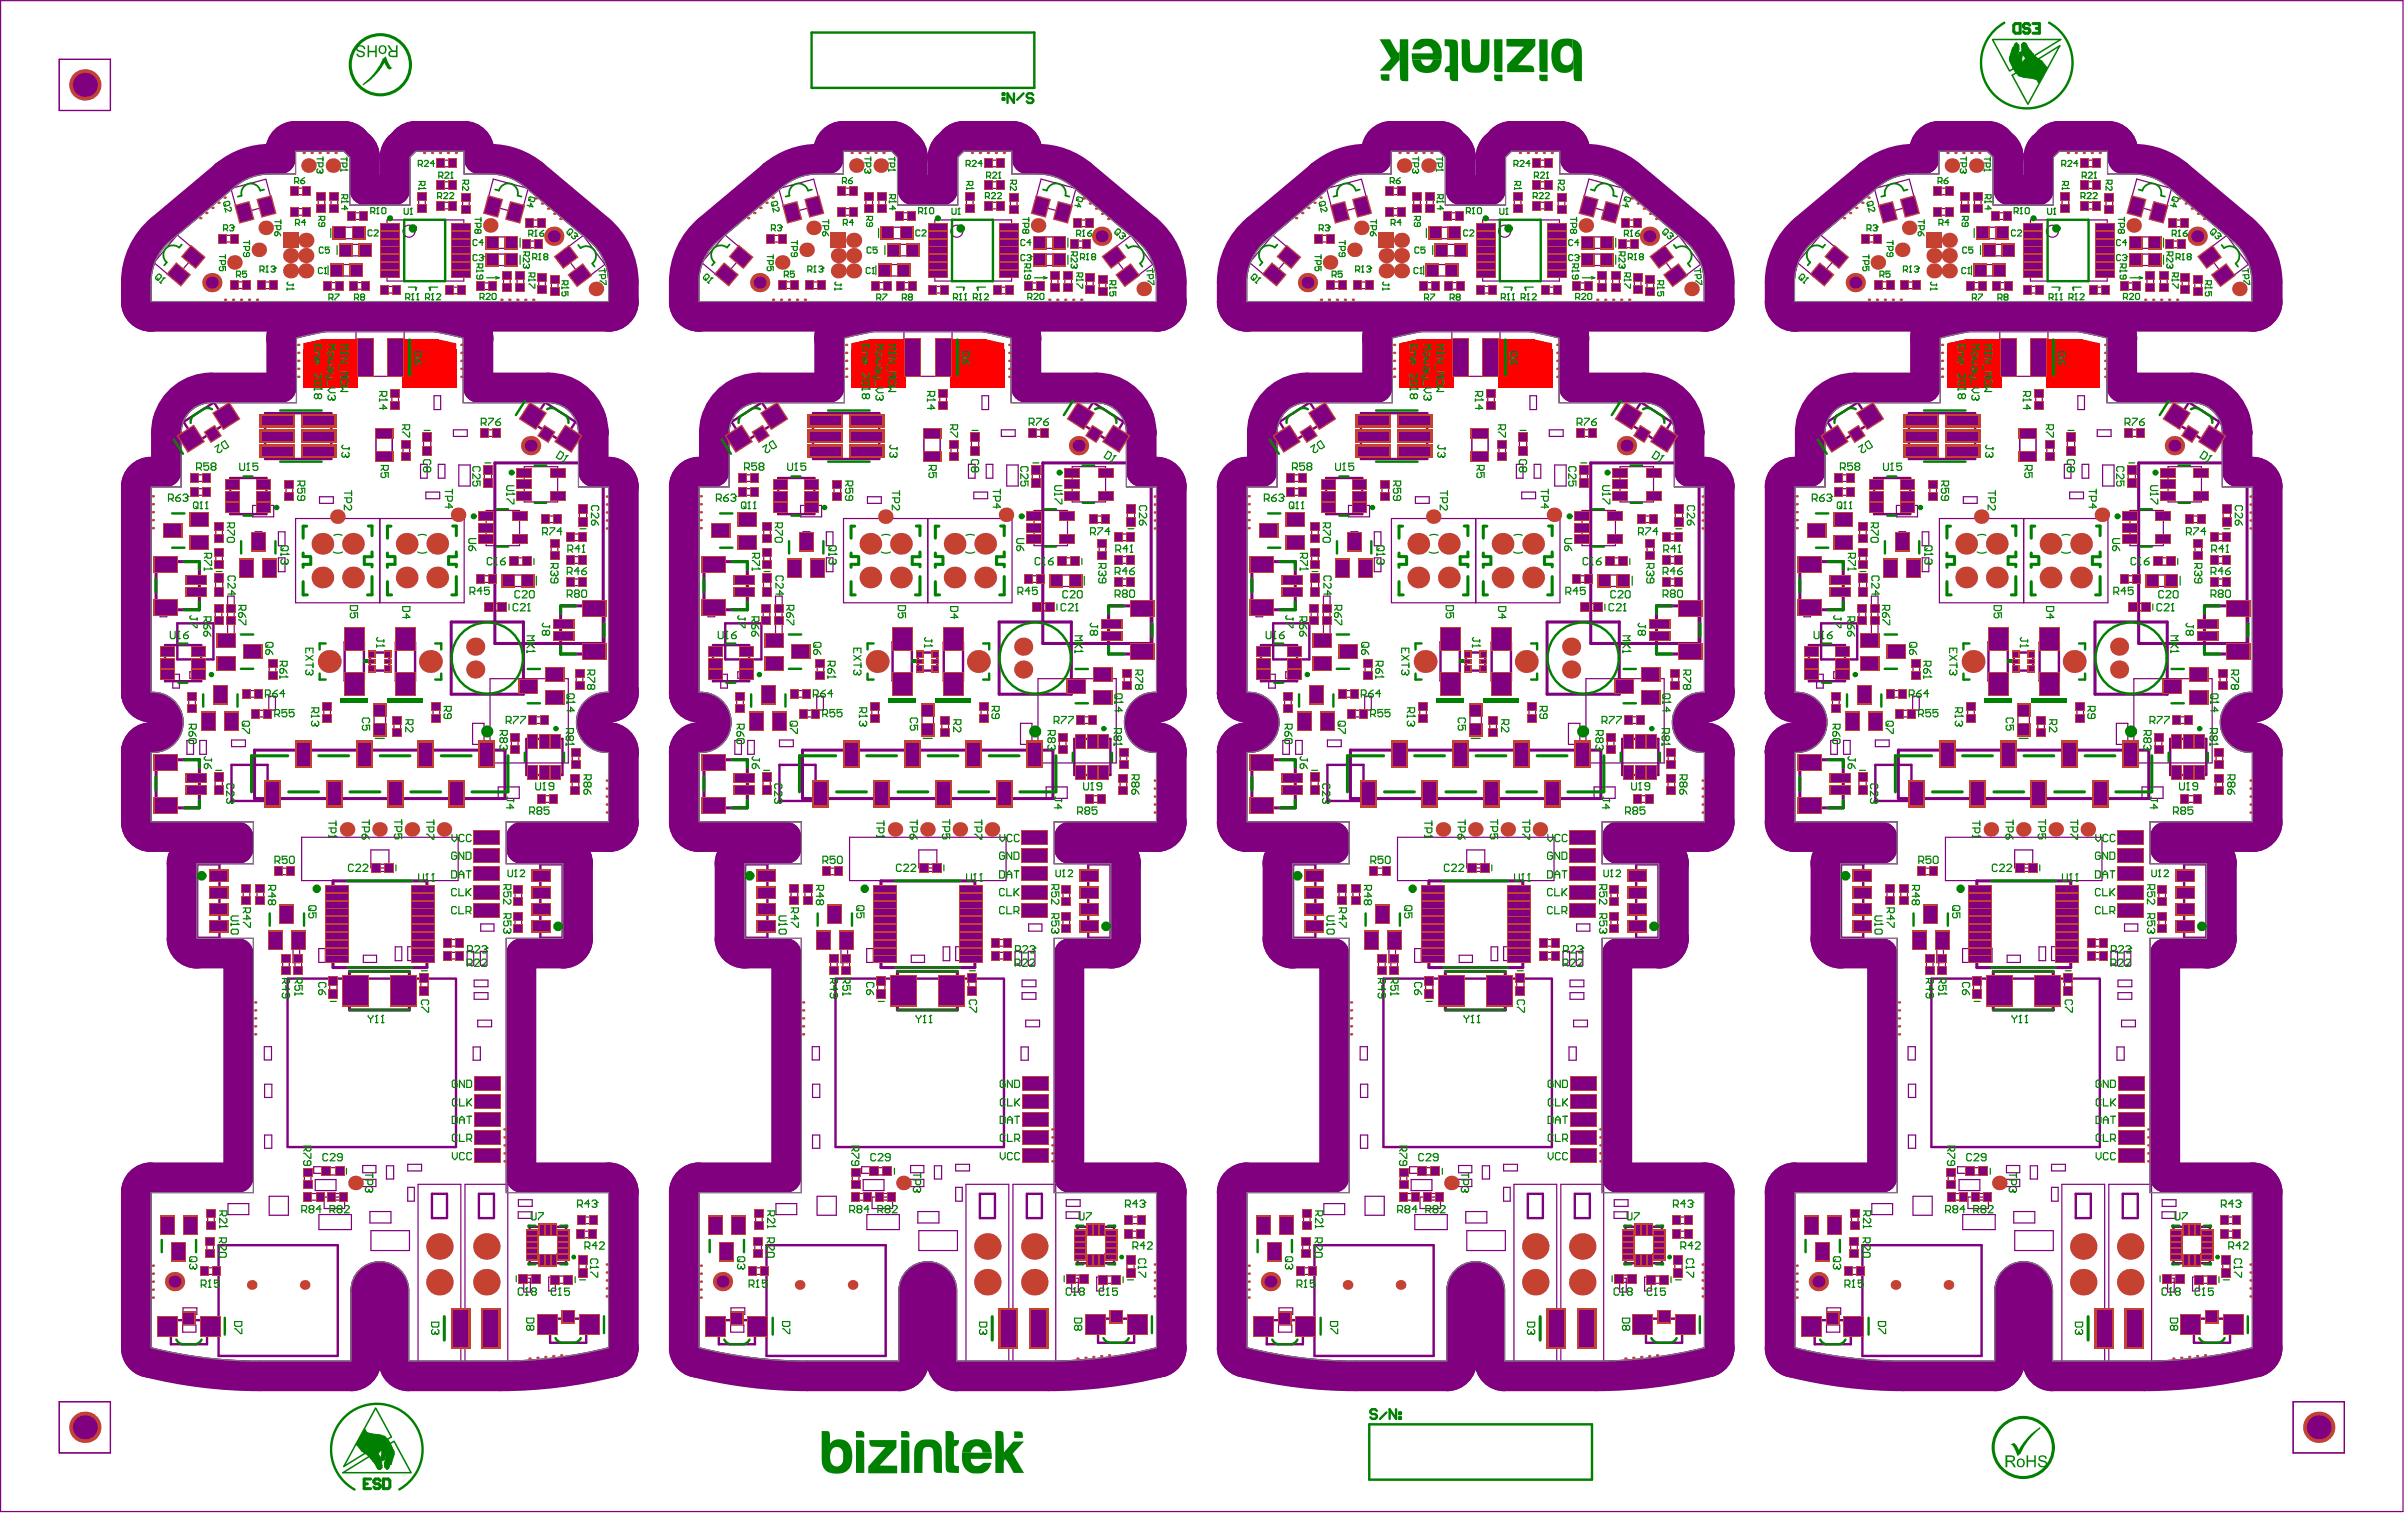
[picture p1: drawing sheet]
<svg xmlns="http://www.w3.org/2000/svg" width="665mm" height="419mm" viewBox="0 0 665 419" stroke-linecap="round" stroke-linejoin="round" font-family="sans-serif">
<g fill="none" stroke="#800080" stroke-width=".33">
<path d="M16.4 16.4h14.1v14.1h-14.1zM98.4 91.5h13.3v12.5h-13.3zM108.3 108.6h1.8v3.8h-1.8zM120 109.4h1.8v3.8h-1.8zM125.3 118.8h3.9v1.8h-3.9zM69.8 139.7h5.9v3.2h-5.9zM88.3 137.3h3.8v1.8h-3.8zM111.4 122.7h1.8v3.8h-1.8zM116.2 128.3h1.9v3.9h-1.9zM117.1 120.9h2v3.6h-2zM117.7 136h3.8v1.8h-3.8zM121.1 128.3h1.9v3.9h-1.9z"/>
<path d="M126.8 128.5h3.2v5.8h-3.2zM70.5 147h1.9v3.8h-1.9zM77 147h1.8v3.8h-1.8zM77 154.2h1.8v3.8h-1.8zM81.7 143.3h46.6v23.3h-46.6zM105 143.3v23.3M132.7 159.1h3.8v1.9h-3.8zM134.4 141.1h9.2v9.7h-9.2zM140.3 158.9h5.8v3.2h-5.8zM142 154.2h3.7v2h-3.7zM152.4 150.1h1.8v3.8h-1.8zM157.3 153.9h3.9v1.8h-3.9z"/>
<path d="M157.4 147.6h3.9v1.8h-3.9zM135.1 166.8h3.7v2h-3.7zM89.5 194.9h1.8v3.9h-1.8zM103.4 196.1h3.2v5.8h-3.2zM108.9 198.8h1.8v3.8h-1.8zM119.7 194.9h1.8v3.9h-1.8zM135.5 187.6h21.6v23.3h-21.6zM123.5 259.7h3.8v1.8h-3.8zM81 262.3h1.8v3.8h-1.8zM88.1 262.2h1.8v3.8h-1.8zM91.1 271.2h2v3.7h-2zM91.4 262.1h1.8v3.8h-1.8z"/>
<path d="M94.4 262.1h1.9v3.8h-1.9zM100.4 264h3.7v2h-3.7zM109.2 261.7h1.9v3.8h-1.9zM112.7 261.7h1.8v3.8h-1.8zM116.3 261.7h1.8v3.8h-1.8zM116.3 270.2h2v3.7h-2zM123.5 263.2h3.9v1.9h-3.9zM129.1 263h1.8v3.8h-1.8zM131.1 270.9h3.8v1.8h-3.8zM131.1 274.4h3.8v1.8h-3.8zM132.8 263h1.8v3.8h-1.8zM73.1 289.3h1.9v3.7h-1.9z"/>
<path d="M73.1 299.7h2v3.6h-2zM130.8 289.4h2v3.6h-2zM132.1 282h3.8v1.8h-3.8zM73.1 313.7h2v3.7h-2zM57.4 335.1h1.8v3.8h-1.8zM63 332.7h5.8v3h-5.8zM74.4 330.7h5.3v5.2h-5.3zM86.7 322.5h3.8v1.8h-3.8zM87.1 326h5.8v3.1h-5.8zM88.2 335.7h8.9v4.2h-8.9zM89.6 330.9h5.7v3.1h-5.7zM100.2 322.1h3.7v2h-3.7z"/>
<path d="M100.2 326h3.7v2h-3.7zM102.2 334.9h5.9v3.1h-5.9zM106.8 322.2h2v3.7h-2zM112.7 321.8h3.8v1.8h-3.8zM143.2 334.9h3.9v1.9h-3.9zM143.3 331.6h3.8v1.8h-3.8zM160.4 336.4h3.8v1.8h-3.8zM56.2 350.4h3.9v1.9h-3.9zM57.2 342.9h1.8v3.9h-1.8zM102.5 340.2h10.7v5.5h-10.7zM144.6 352.5h3.7v1.9h-3.7zM144.8 353.3h1.8v3.8h-1.8z"/>
<path d="M151.7 353h1.8v3.8h-1.8zM153.4 352.7h3.7v2h-3.7zM160 348.2h2v3.6h-2zM160.4 340.3h3.8v1.8h-3.8zM50.5 366.2h3.7v2h-3.7zM50.6 361.5h3.8v1.8h-3.8zM16.4 387.4h14.1v14.2h-14.1zM115.6 383v-55.7h11.8v55.8h-11.8M128.5 383v-55.7h11.9v55.8h-11.9M633.9 387.4h14.1v14.2h-14.1z"/>
</g>
<path d="M136.8 128h29.9v49.9h-29.9zM124.7 171.9h20v20h-20zM70.4 207.3h69.2v13.4h-69.2zM92.1 243.5h25.9v23.9h-25.9zM96.6 268.5h16.5l.1 10.7h-16.6z" fill="none" stroke="#800080" stroke-width=".85"/>
<g fill="none" stroke="#800080" stroke-width=".67">
<path d="M50.8 116.6l8.4-5.4 3.5 5.6-8.4 5.4zM73.3 114.2h18.3v12.7h-18.3zM150.7 111.2l8.4 5.4-3.6 5.6-8.4-5.4zM63.7 132.1h9.9v10h-9.9zM45.6 178.3h10v10h-10zM49 172.3h10v10h-10zM95.3 177.5h5.3v10.6h-5.3zM109.4 177.6h5.3v10.6h-5.3zM102.3 180.4h5.3v4.9h-5.3zM64 211.4h10v10h-10zM145.5 204.2h10v10h-10zM54.5 238.9h6.2v20.3h-6.2z"/>
<path d="M79.5 270.5v46.5M79.6 270.5h46.4M126.1 270.6v46.4M79.5 317.1h46.5M146.4 339.1h10.1v10h-10.1zM60.4 344.2h33v30.6h-33zM47.2 364.9h10v6.7h-10zM152.1 364.5h9.9v6.6h-9.9z"/>
</g>
<path d="M103.9 119.2h4.5v7.7h-4.5z" fill="none" stroke="#800080" stroke-width=".42"/>
<g fill="#800080">
<circle cx="54.5" cy="238.9" r=".33"/>
<circle cx="155.5" cy="259.2" r=".33"/>
</g>
<g fill="none" stroke="#800080" stroke-width=".67">
<path d="M202.2 116.6l8.4-5.4 3.6 5.6-8.4 5.4zM224.7 114.2h18.3v12.7h-18.3zM302.1 111.2l8.4 5.4-3.5 5.6-8.5-5.4zM215.1 132.1h10v10h-10zM197.1 178.3h10v10h-10zM200.5 172.3h10v10h-10zM246.7 177.5h5.3v10.6h-5.3zM260.9 177.6h5.3v10.6h-5.3zM253.8 180.4h5.3v4.9h-5.3zM215.5 211.4h9.9v10h-9.9zM297 204.2h9.9v10h-9.9zM149.4 238.9h6.1v20.3h-6.1z"/>
<path d="M206 238.9h6.1v20.3h-6.1zM230.9 270.5v46.5M231 270.5h46.5M277.5 270.6v46.4M230.9 317.1h46.5M123.6 336.6v-6.6h-4.2v6.7h4.2M136.5 336.6v-6.6h-4.1v6.7h4.1M297.9 339.1h10v10h-10zM211.9 344.2h32.9v30.6h-32.9zM198.7 364.9h10v6.7h-10zM303.5 364.5h10v6.6h-10z"/>
</g>
<g fill="none" stroke="#800080" stroke-width=".33">
<path d="M249.9 91.5h13.3v12.5h-13.3zM133.7 118.8h3.8v1.8h-3.8zM259.8 108.6h1.8v3.8h-1.8zM271.4 109.4h1.9v3.8h-1.9zM276.8 118.8h3.8v1.8h-3.8zM53.5 135.1h3.8v1.8h-3.8zM53.5 131.2h3.8v1.9h-3.8zM79.1 133.7h1.8v3.9h-1.8zM133.9 129.9h2v3.6h-2zM144.9 129h9.2v9.7h-9.2zM221.3 139.7h5.8v3.2h-5.8zM239.8 137.3h3.8v1.8h-3.8z"/>
<path d="M262.9 122.7h1.8v3.8h-1.8zM267.7 128.3h1.8v3.9h-1.8zM268.5 120.9h2v3.6h-2zM269.2 136h3.8v1.8h-3.8zM272.6 128.3h1.8v3.9h-1.8zM278.3 128.5h3.1v5.8h-3.1zM59.6 159.9h2v3.7h-2zM59.6 145.3h1.9v3.8h-1.9zM59.6 152.5h1.9v3.8h-1.9zM150.5 142.6h3.9v1.9h-3.9zM160.2 140.6h1.9v3.6h-1.9zM222 147h1.8v3.8h-1.8z"/>
<path d="M228.4 147h1.8v3.8h-1.8zM228.4 154.2h1.8v3.8h-1.8zM233.2 143.3h46.6v23.3h-46.6zM256.5 143.3v23.3M284.1 159.1h3.8v1.9h-3.8zM285.8 141.1h9.3v9.7h-9.3zM291.7 158.9h5.9v3.2h-5.9zM293.5 154.2h3.6v2h-3.6zM303.8 150.1h1.9v3.8h-1.9zM308.8 153.9h3.8v1.8h-3.8zM308.9 147.6h3.8v1.8h-3.8zM44.3 166.7h1.8v3.8h-1.8z"/>
<path d="M59.5 168h1.8v3.8h-1.8zM62.9 171.8h1.8M62.9 167.9h1.8M62.9 164.8h1.8v10.8h-1.8zM62.9 171.7h1.8M62.9 168.6h1.8M157.3 160h3.9v1.9h-3.9zM286.6 166.8h3.6v2h-3.6zM47.8 186.4h1.8v3.8h-1.8zM52.2 192.3h1.8v3.9h-1.8zM52.5 185.7h3.8v1.8h-3.8zM67.9 190.9h3.9v1.8h-3.9z"/>
<path d="M70.4 196.3h3.8v1.9h-3.8zM74.3 192.4h1.8v3.9h-1.8zM74.4 183.2h1.8v3.8h-1.8zM130.6 199.9h3.2v5.8h-3.2zM146.9 198.1h3.8v1.9h-3.8zM159.3 185.9h1.8v3.9h-1.8zM241 194.9h1.8v3.9h-1.8zM254.9 196.1h3.1v5.8h-3.1zM260.4 198.8h1.8v3.8h-1.8zM271.2 194.9h1.8v3.9h-1.8zM286.9 187.6h21.7v23.3h-21.7zM51.7 204.7h1.8v3.8h-1.8z"/>
<path d="M55.2 204.7h1.8v3.8h-1.8zM59.5 214.8h2v3.7h-2zM64 204.5h3.8v1.9h-3.8zM137.7 217.5h5.8v3.2h-5.8zM141.4 203.7h1.8v3.8h-1.8zM149.3 219.9h3.8v1.9h-3.8zM158.2 214.9h1.8v3.8h-1.8zM158.2 207.7h1.8v3.8h-1.8zM76.6 239.9h3.9v1.9h-3.9zM83.4 231.4h43.2v12h-43.2zM107.5 238.9h-3.6v2h3.6v-6h-5v5h5M67.2 245.3h1.8v3.9h-1.8z"/>
<path d="M71 245.3h1.9v3.9h-1.9zM132.9 255.4h3.6v2h-3.6zM142.4 253.1h1.8v3.8h-1.8zM142.4 245.5h1.8v3.8h-1.8zM275 259.7h3.8v1.8h-3.8zM78.1 264.7h1.9v3.8h-1.9zM81.5 264.7h1.9v3.8h-1.9zM232.5 262.3h1.8v3.8h-1.8zM239.6 262.2h1.8v3.8h-1.8zM242.6 271.2h2v3.7h-2zM242.8 262.1h1.8v3.8h-1.8zM245.9 262.1h1.8v3.8h-1.8z"/>
<path d="M251.9 264h3.7v2h-3.7zM260.7 261.7h1.8v3.8h-1.8zM264.2 261.7h1.8v3.8h-1.8zM267.7 261.7h1.8v3.8h-1.8zM267.8 270.2h2v3.7h-2zM275 263.2h3.8v1.9h-3.8zM280.6 263h1.8v3.8h-1.8zM282.5 270.9h3.9v1.8h-3.9zM282.5 274.4h3.9v1.8h-3.9zM284.2 263h1.9v3.8h-1.9zM224.5 289.3h2v3.7h-2zM224.6 299.7h2v3.6h-2z"/>
<path d="M282.2 289.4h2v3.6h-2zM283.5 282h3.8v1.8h-3.8zM224.6 313.7h2v3.7h-2zM84.1 323.9h1.9v3.8h-1.9zM84.9 329.9h3.8v1.8h-3.8zM90.2 322.7h3.7v2h-3.7zM91.3 329.9h3.8v1.8h-3.8zM112.7 328.2h1.8v3.8h-1.8zM208.9 335.1h1.8v3.8h-1.8zM214.5 332.7h5.7v3h-5.7zM225.9 330.7h5.3v5.2h-5.3zM238.2 322.5h3.8v1.8h-3.8z"/>
<path d="M238.6 326h5.7v3.1h-5.7zM239.6 335.7h9v4.2h-9zM241.1 330.9h5.6v3.1h-5.6zM251.7 322.1h3.7v2h-3.7zM251.7 326h3.7v2h-3.7zM253.7 334.9h5.8v3.1h-5.8zM258.3 322.2h2v3.7h-2zM264.2 321.8h3.8v1.8h-3.8zM294.7 334.9h3.8v1.9h-3.8zM294.7 331.6h3.9v1.8h-3.9zM311.8 336.4h3.9v1.8h-3.9zM207.7 350.4h3.8v1.9h-3.8z"/>
<path d="M208.6 342.9h1.9v3.9h-1.9zM254 340.2h10.6v5.5h-10.6zM296.1 352.5h3.6v1.9h-3.6zM296.2 353.3h1.9v3.8h-1.9zM303.1 353h1.9v3.8h-1.9zM304.9 352.7h3.6v2h-3.6zM311.5 348.2h2v3.6h-2zM311.8 340.3h3.9v1.8h-3.9zM202 366.2h3.6v2h-3.6zM202 361.5h3.9v1.8h-3.9zM267 383v-55.7h11.8v55.8h-11.8M280 383v-55.7h11.8v55.8h-11.8"/>
</g>
<path d="M288.3 128h29.9v49.9h-29.9zM43.1 155.2h12v13.3h-12zM155 167.5h12v13.3h-12zM276.2 171.9h19.9v20h-19.9zM43.1 210h12v13.3l-12-.1zM221.8 207.3h69.2v13.4h-69.2zM243.5 243.5h26v23.9h-26zM248.1 268.5h16.4l.1 10.7h-16.5z" fill="none" stroke="#800080" stroke-width=".85"/>
<path d="M255.4 119.2h4.5v7.7h-4.5z" fill="none" stroke="#800080" stroke-width=".42"/>
<g fill="#800080">
<circle cx="206" cy="238.9" r=".33"/>
<circle cx="307" cy="259.2" r=".33"/>
</g>
<g fill="none" stroke="#800080" stroke-width=".67">
<path d="M353.7 116.6l8.4-5.4 3.6 5.6-8.4 5.4zM376.2 114.2h18.3v12.7h-18.3zM453.6 111.2l8.4 5.4-3.6 5.6-8.4-5.4zM366.6 132.1h10v10h-10zM348.6 178.3h9.9v10h-9.9zM351.9 172.3h10v10h-10zM398.2 177.5h5.3v10.6h-5.3zM412.3 177.6h5.4v10.6h-5.4zM405.2 180.4h5.3v4.9h-5.3zM366.9 211.4h10v10h-10zM448.4 204.2h10v10h-10zM300.8 238.9h6.2v20.3h-6.2z"/>
<path d="M357.4 238.9h6.2v20.3h-6.2zM382.4 270.5v46.5M382.5 270.5h46.5M429 270.6v46.4M382.4 317.1h46.5M275 336.6v-6.6h-4.1v6.7h4.1M288 336.6v-6.6h-4.2v6.7h4.2M449.3 339.1h10.1v10h-10.1zM363.3 344.2h33v30.6h-33zM350.2 364.9h9.9v6.7h-9.9zM455 364.5h10v6.6h-10z"/>
</g>
<g fill="none" stroke="#800080" stroke-width=".33">
<path d="M401.3 91.5h13.3v12.5h-13.3zM285.1 118.8h3.9v1.8h-3.9zM411.2 108.6h1.9v3.8h-1.9zM422.9 109.4h1.8v3.8h-1.8zM428.3 118.8h3.8v1.8h-3.8zM204.9 135.1h3.9v1.8h-3.9zM205 131.2h3.8v1.9h-3.8zM230.5 133.7h1.9v3.9h-1.9zM285.3 129.9h2v3.6h-2zM296.4 129h9.2v9.7h-9.2zM372.7 139.7h5.9v3.2h-5.9zM391.2 137.3h3.9v1.8h-3.9z"/>
<path d="M414.3 122.7h1.9v3.8h-1.9zM419.2 128.3h1.8v3.9h-1.8zM420 120.9h2v3.6h-2zM420.6 136h3.9v1.8h-3.9zM424.1 128.3h1.8v3.9h-1.8zM429.7 128.5h3.2v5.8h-3.2zM211 159.9h2v3.7h-2zM211.1 145.3h1.8v3.8h-1.8zM211.1 152.5h1.8v3.8h-1.8zM302 142.6h3.8v1.9h-3.8zM311.6 140.6h2v3.6h-2zM373.5 147h1.8v3.8h-1.8z"/>
<path d="M379.9 147h1.8v3.8h-1.8zM379.9 154.2h1.8v3.8h-1.8zM384.6 143.3h46.6v23.3h-46.6zM407.9 143.3v23.3M435.6 159.1h3.8v1.9h-3.8zM437.3 141.1h9.2v9.7h-9.2zM443.2 158.9h5.8v3.2h-5.8zM444.9 154.2h3.7v2h-3.7zM455.3 150.1h1.8v3.8h-1.8zM460.3 153.9h3.8v1.8h-3.8zM460.3 147.6h3.9v1.8h-3.9zM195.7 166.7h1.9v3.8h-1.9z"/>
<path d="M211 168h1.8v3.8h-1.8zM214.4 167.9h1.8v3.9h-1.8M214.4 168.6h1.8v-3.8h-1.8v10.8h1.8v-3.9h-1.8M308.8 160h3.8v1.9h-3.8zM438 166.8h3.7v2h-3.7zM199.2 186.4h1.9v3.8h-1.9zM203.6 192.3h1.9v3.9h-1.9zM203.9 185.7h3.9v1.8h-3.9zM219.4 190.9h3.8v1.8h-3.8zM221.9 196.3h3.8v1.9h-3.8zM225.8 192.4h1.8v3.9h-1.8zM225.9 183.2h1.8v3.8h-1.8z"/>
<path d="M282.1 199.9h3.1v5.8h-3.1zM298.4 198.1h3.8v1.9h-3.8zM310.7 185.9h1.9v3.9h-1.9zM392.4 194.9h1.9v3.9h-1.9zM406.3 196.1h3.2v5.8h-3.2zM411.8 198.8h1.8v3.8h-1.8zM422.6 194.9h1.9v3.9h-1.9zM438.4 187.6h21.6v23.3h-21.6zM203.1 204.7h1.9v3.8h-1.9zM206.7 204.7h1.8v3.8h-1.8zM210.9 214.8h2v3.7h-2zM215.5 204.5h3.8v1.9h-3.8z"/>
<path d="M289.2 217.5h5.8v3.2h-5.8zM292.8 203.7h1.9v3.8h-1.9zM300.8 219.9h3.8v1.9h-3.8zM309.6 214.9h1.8v3.8h-1.8zM309.6 207.7h1.9v3.8h-1.9zM228.1 239.9h3.8v1.9h-3.8zM234.8 231.4h43.3v12h-43.3zM254 234.9h5v5h-5zM255.3 238.9h3.7v2h-3.7zM218.7 245.3h1.8v3.9h-1.8zM222.5 245.3h1.8v3.9h-1.8zM284.3 255.4h3.7v2h-3.7z"/>
<path d="M293.8 253.1h1.9v3.8h-1.9zM293.8 245.5h1.9v3.8h-1.9zM426.4 259.7h3.8v1.8h-3.8zM229.6 264.7h1.8v3.8h-1.8zM233 264.7h1.8v3.8h-1.8zM383.9 262.3h1.8v3.8h-1.8zM391 262.2h1.9v3.8h-1.9zM394.1 271.2h2v3.7h-2zM394.3 262.1h1.8v3.8h-1.8zM397.4 262.1h1.8v3.8h-1.8zM403.4 264h3.6v2h-3.6zM412.2 261.7h1.8v3.8h-1.8z"/>
<path d="M415.6 261.7h1.9v3.8h-1.9zM419.2 261.7h1.8v3.8h-1.8zM419.3 270.2h1.9v3.7h-1.9zM426.5 263.2h3.8v1.9h-3.8zM432 263h1.9v3.8h-1.9zM434 270.9h3.8v1.8h-3.8zM434 274.4h3.8v1.8h-3.8zM435.7 263h1.8v3.8h-1.8zM376 289.3h2v3.7h-2zM376.1 299.7h2v3.6h-2zM433.7 289.4h2v3.6h-2zM435 282h3.8v1.8h-3.8z"/>
<path d="M376.1 313.7h2v3.7h-2zM235.6 323.9h1.8v3.8h-1.8zM236.4 329.9h3.8v1.8h-3.8zM241.7 322.7h3.6v2h-3.6zM242.7 329.9h3.9v1.8h-3.9zM264.2 328.2h1.8v3.8h-1.8zM360.3 335.1h1.9v3.8h-1.9zM365.9 332.7h5.8v3h-5.8zM377.3 330.7h5.3v5.2h-5.3zM389.6 322.5h3.9v1.8h-3.9zM390.1 326h5.7v3.1h-5.7zM391.1 335.7h9v4.2h-9z"/>
<path d="M392.5 330.9h5.7v3.1h-5.7zM403.2 322.1h3.6v2h-3.6zM403.2 326h3.6v2h-3.6zM405.2 334.9h5.8v3.1h-5.8zM409.7 322.2h2v3.7h-2zM415.6 321.8h3.8v1.8h-3.8zM446.2 334.9h3.8v1.9h-3.8zM446.2 331.6h3.8v1.8h-3.8zM463.3 336.4h3.8v1.8h-3.8zM359.2 350.4h3.8v1.9h-3.8zM360.1 342.9h1.8v3.9h-1.8zM405.5 340.2h10.6v5.5h-10.6z"/>
<path d="M447.5 352.5h3.7v1.9h-3.7zM447.7 353.3h1.8v3.8h-1.8zM454.6 353h1.8v3.8h-1.8zM456.3 352.7h3.7v2h-3.7zM463 348.2h2v3.6h-2zM463.3 340.3h3.8v1.8h-3.8zM353.4 366.2h3.7v2h-3.7zM353.5 361.5h3.8v1.8h-3.8zM418.5 383v-55.7h11.8v55.8h-11.8M431.5 383v-55.7h11.8v55.8h-11.8"/>
</g>
<path d="M439.7 128h30v49.9h-30zM194.6 155.2h12v13.3h-12zM306.4 167.5h12v13.3h-12zM427.6 171.9h20v20h-20zM194.6 210h12v13.3l-12-.1zM373.3 207.3h69.2v13.4h-69.2zM395 243.5h25.9v23.9h-25.9zM399.5 268.5h16.5l.1 10.7h-16.6z" fill="none" stroke="#800080" stroke-width=".85"/>
<path d="M406.8 119.2h4.5v7.7h-4.5z" fill="none" stroke="#800080" stroke-width=".42"/>
<g fill="#800080">
<circle cx="357.4" cy="238.9" r=".33"/>
<circle cx="458.4" cy="259.2" r=".33"/>
</g>
<g fill="none" stroke="#800080" stroke-width=".67">
<path d="M505.1 116.6l8.4-5.4 3.6 5.6-8.4 5.4zM527.7 114.2h18.3v12.7h-18.3zM605.1 111.2l8.4 5.4-3.6 5.6-8.4-5.4zM518 132.1h10v10h-10zM500 178.3h10v10h-10zM503.4 172.3h10v10h-10zM549.6 177.5h5.4v10.6h-5.4zM563.8 177.6h5.3v10.6h-5.3zM556.7 180.4h5.3v4.9h-5.3zM518.4 211.4h10v10h-10zM599.9 204.2h10v10h-10zM452.3 238.9h6.1v20.3h-6.1z"/>
<path d="M508.9 238.9h6.1v20.3h-6.1zM580.4 270.5h-46.5v46.5M580.4 270.6v46.4M533.9 317.1h46.5M426.5 336.6v-6.6h-4.2v6.7h4.2M439.5 336.6v-6.6h-4.2v6.7h4.2M600.8 339.1h10v10h-10zM514.8 344.2h32.9v30.6h-32.9zM501.6 364.9h10v6.7h-10zM606.4 364.5h10v6.6h-10z"/>
</g>
<g fill="none" stroke="#800080" stroke-width=".33">
<path d="M552.8 91.5h13.3v12.5h-13.3zM436.6 118.8h3.8v1.8h-3.8zM562.7 108.6h1.8v3.8h-1.8zM574.4 109.4h1.8v3.8h-1.8zM579.7 118.8h3.8v1.8h-3.8zM356.4 135.1h3.8v1.8h-3.8zM356.4 131.2h3.9v1.9h-3.9zM382 133.7h1.8v3.9h-1.8zM436.8 129.9h2v3.6h-2zM447.8 129h9.3v9.7h-9.3zM524.2 139.7h5.8v3.2h-5.8zM542.7 137.3h3.8v1.8h-3.8z"/>
<path d="M565.8 122.7h1.8v3.8h-1.8zM570.6 128.3h1.9v3.9h-1.9zM571.5 120.9h1.9v3.6h-1.9zM572.1 136h3.8v1.8h-3.8zM575.5 128.3h1.9v3.9h-1.9zM581.2 128.5h3.2v5.8h-3.2zM362.5 159.9h2v3.7h-2zM362.6 145.3h1.8v3.8h-1.8zM362.6 152.5h1.8v3.8h-1.8zM453.4 142.6h3.9v1.9h-3.9zM463.1 140.6h2v3.6h-2zM524.9 147h1.9v3.8h-1.9z"/>
<path d="M531.3 147h1.9v3.8h-1.9zM531.3 154.2h1.9v3.8h-1.9zM536.1 143.3h46.6v23.3h-46.6zM559.4 143.3v23.3M587 159.1h3.9v1.9h-3.9zM588.8 141.1h9.2v9.7h-9.2zM594.6 158.9h5.9v3.2h-5.9zM596.4 154.2h3.7v2h-3.7zM606.7 150.1h1.9v3.8h-1.9zM611.7 153.9h3.9v1.8h-3.9zM611.8 147.6h3.8v1.8h-3.8zM347.2 166.7h1.8v3.8h-1.8z"/>
<path d="M362.4 168h1.8v3.8h-1.8zM365.8 171.8h1.8M365.8 167.9h1.8M365.8 171.7h1.9M365.8 164.8h1.9v10.8h-1.9zM365.8 168.6h1.9M460.3 160h3.8v1.9h-3.8zM589.5 166.8h3.7v2h-3.7zM350.7 186.4h1.8v3.8h-1.8zM355.1 192.3h1.8v3.9h-1.8zM355.4 185.7h3.8v1.8h-3.8zM370.9 190.9h3.8v1.8h-3.8z"/>
<path d="M373.3 196.3h3.9v1.9h-3.9zM377.2 192.4h1.9v3.9h-1.9zM377.3 183.2h1.9v3.8h-1.9zM433.5 199.9h3.2v5.8h-3.2zM449.8 198.1h3.9v1.9h-3.9zM462.2 185.9h1.8v3.9h-1.8zM543.9 194.9h1.8v3.9h-1.8zM557.8 196.1h3.1v5.8h-3.1zM563.3 198.8h1.8v3.8h-1.8zM574.1 194.9h1.8v3.9h-1.8zM589.8 187.6h21.7v23.3h-21.7zM354.6 204.7h1.8v3.8h-1.8z"/>
<path d="M358.1 204.7h1.9v3.8h-1.9zM362.4 214.8h2v3.7h-2zM366.9 204.5h3.8v1.9h-3.8zM440.6 217.5h5.9v3.2h-5.9zM444.3 203.7h1.8v3.8h-1.8zM452.2 219.9h3.9v1.9h-3.9zM461.1 214.9h1.8v3.8h-1.8zM461.1 207.7h1.8v3.8h-1.8zM379.6 239.9h3.8v1.9h-3.8zM386.3 231.4h43.3v12h-43.3zM405.4 234.9h5v5h-5zM406.8 238.9h3.7v2h-3.7z"/>
<path d="M370.1 245.3h1.9v3.9h-1.9zM374 245.3h1.8v3.9h-1.8zM435.8 255.4h3.7v2h-3.7zM445.3 253.1h1.8v3.8h-1.8zM445.3 245.5h1.8v3.8h-1.8zM577.9 259.7h3.8v1.8h-3.8zM381 264.7h1.9v3.8h-1.9zM384.5 264.7h1.8v3.8h-1.8zM535.4 262.3h1.8v3.8h-1.8zM542.5 262.2h1.8v3.8h-1.8zM545.5 271.2h2v3.7h-2zM545.7 262.1h1.9v3.8h-1.9z"/>
<path d="M548.8 262.1h1.8v3.8h-1.8zM554.8 264h3.7v2h-3.7zM563.6 261.7h1.8v3.8h-1.8zM567.1 261.7h1.8v3.8h-1.8zM570.6 261.7h1.9v3.8h-1.9zM570.7 270.2h2v3.7h-2zM577.9 263.2h3.8v1.9h-3.8zM583.5 263h1.8v3.8h-1.8zM585.4 270.9h3.9v1.8h-3.9zM585.4 274.4h3.9v1.8h-3.9zM587.2 263h1.8v3.8h-1.8zM527.4 289.3h2v3.7h-2z"/>
<path d="M527.5 299.7h2v3.6h-2zM585.2 289.4h2v3.6h-2zM586.4 282h3.9v1.8h-3.9zM527.5 313.7h2v3.7h-2zM387.1 323.9h1.8v3.8h-1.8zM387.8 329.9h3.9v1.8h-3.9zM393.1 322.7h3.7v2h-3.7zM394.2 329.9h3.8v1.8h-3.8zM415.6 328.2h1.8v3.8h-1.8zM511.8 335.1h1.8v3.8h-1.8zM517.4 332.7h5.8v3h-5.8zM528.8 330.7h5.3v5.2h-5.3z"/>
<path d="M541.1 322.5h3.8v1.8h-3.8zM541.5 326h5.8v3.1h-5.8zM542.5 335.7h9v4.2h-9zM544 330.9h5.6v3.1h-5.6zM554.6 322.1h3.7v2h-3.7zM554.6 326h3.7v2h-3.7zM556.6 334.9h5.8v3.1h-5.8zM561.2 322.2h2v3.7h-2zM567.1 321.8h3.8v1.8h-3.8zM597.6 334.9h3.8v1.9h-3.8zM597.7 331.6h3.8v1.8h-3.8zM614.8 336.4h3.8v1.8h-3.8z"/>
<path d="M510.6 350.4h3.8v1.9h-3.8zM511.6 342.9h1.8v3.9h-1.8zM556.9 340.2h10.7v5.5h-10.7zM599 352.5h3.7v1.9h-3.7zM599.2 353.3h1.8v3.8h-1.8zM606.1 353h1.8v3.8h-1.8zM607.8 352.7h3.6v2h-3.6zM614.4 348.2h2v3.6h-2zM614.7 340.3h3.9v1.8h-3.9zM504.9 366.2h3.6v2h-3.6zM505 361.5h3.8v1.8h-3.8zM569.9 383v-55.7h11.9v55.8h-11.9"/>
<path d="M582.9 383v-55.7h11.8v55.8h-11.8"/>
</g>
<path d="M591.2 128h29.9v49.9h-29.9zM346.1 155.2h11.9v13.3h-11.9zM457.9 167.5h12v13.3h-12zM579.1 171.9h20v20h-20zM346.1 210h11.9v13.3l-11.9-.1zM524.7 207.3h69.3v13.4h-69.3zM546.4 243.5h26v23.9h-26zM551 268.5h16.5v10.7h-16.5z" fill="none" stroke="#800080" stroke-width=".85"/>
<path d="M558.3 119.2h4.5v7.7h-4.5z" fill="none" stroke="#800080" stroke-width=".42"/>
<g fill="#800080">
<circle cx="508.9" cy="238.9" r=".33"/>
<circle cx="609.9" cy="259.2" r=".33"/>
</g>
<path d="M603.7 238.9h6.2v20.3h-6.2zM577.9 336.6v-6.6h-4.1v6.7h4.1M590.9 336.6v-6.6h-4.1v6.7h4.1" fill="none" stroke="#800080" stroke-width=".67"/>
<g fill="none" stroke="#800080" stroke-width=".33">
<path d="M63.8 52.1l9.7-2.6 1.9 7.1-9.7 2.6zM81.1 52h3.8v1.8h-3.8zM81.1 57.7h3.8v1.8h-3.8zM87.9 54h1.9v3.8h-1.9zM91.5 54h1.8v3.8h-1.8zM97 58.8h3.9v1.8h-3.9zM115.7 54.1h1.9v3.8h-1.9zM121.5 55.9h3.8v1.8h-3.8zM121.6 50.3h3.8v1.8h-3.8zM121.6 44.3h3.9v1.8h-3.9zM127.9 54.4h1.8v3.9h-1.8zM136.4 49.5l9.6 2.6-1.9 7-9.6-2.5z"/>
<path d="M215.3 52.1l9.6-2.6 1.9 7.1-9.6 2.6zM232.5 52h3.8v1.8h-3.8zM232.5 57.7h3.8v1.8h-3.8zM239.4 54h1.8v3.8h-1.8zM242.9 54h1.9v3.8h-1.9zM248.5 58.8h3.8v1.8h-3.8zM267.1 54.1h1.9v3.8h-1.9zM272.9 55.9h3.9v1.8h-3.9zM273 50.3h3.8v1.8h-3.8zM273.1 44.3h3.8v1.8h-3.8zM279.3 54.4h1.8v3.9h-1.8zM287.8 49.5l9.6 2.6-1.9 7-9.6-2.5z"/>
<path d="M366.7 52.1l9.6-2.6 1.9 7.1-9.6 2.6zM383.9 52h3.8v1.8h-3.8zM383.9 57.7h3.8v1.8h-3.8zM390.8 54h1.8v3.8h-1.8zM394.4 54h1.8v3.8h-1.8zM399.9 58.8h3.8v1.8h-3.8zM418.6 54.1h1.8v3.8h-1.8zM424.4 55.9h3.8v1.8h-3.8zM424.4 50.3h3.8v1.8h-3.8zM424.5 44.3h3.8v1.8h-3.8zM430.7 54.4h1.8v3.9h-1.8zM439.2 49.5l9.6 2.6-1.8 7-9.7-2.5z"/>
<path d="M518.1 52.1l9.7-2.6 1.9 7.1-9.7 2.6zM535.3 52h3.9v1.8h-3.9zM535.3 57.7h3.9v1.8h-3.9zM542.2 54h1.8v3.8h-1.8zM545.8 54h1.8v3.8h-1.8zM551.3 58.8h3.8v1.8h-3.8zM570 54.1h1.8v3.8h-1.8zM575.8 55.9h3.8v1.8h-3.8zM575.8 50.3h3.9v1.8h-3.9zM575.9 44.3h3.8v1.8h-3.8zM582.1 54.4h1.9v3.9h-1.9zM590.6 49.5l9.7 2.6-1.9 7-9.7-2.5z"/>
<path d="M49 64.9l5.6 4.8-6.4 7.6-5.6-4.7zM61.3 65.1h3.8v1.8h-3.8zM64.7 77.9h3.8v1.8h-3.8zM72.1 77.9h3.8v1.9h-3.8zM90.3 78.1h3.8v1.8h-3.8zM92.8 73.1h5.9v3.2h-5.9zM93.6 62.8h5.8v3.2h-5.8zM95.3 67.6h5.9v3.1h-5.9zM97.4 78.1h3.8v1.8h-3.8zM106 79.2h3.8v1.8h-3.8zM107 60.8h21.2v16.9h-21.2zM124.1 79.4h3.8v1.8h-3.8z"/>
<path d="M132.7 78.2h3.8v1.8h-3.8zM135.8 65.5h5.8v3.1h-5.8zM135.8 70.2h5.8v3.2h-5.8zM139.2 75.9h1.8v3.8h-1.8zM142.9 75.9h1.9v3.8h-1.9zM145.2 66.6h3.9v1.9h-3.9zM146.1 60.8h3.8v1.8h-3.8zM148.9 76.4h1.9v3.8h-1.9zM152.4 77h1.8v3.8h-1.8zM155.4 69.5l5.8-4.4 6 8-5.8 4.4zM200.4 64.9l5.6 4.8-6.4 7.6-5.6-4.7zM212.7 65.1h3.8v1.8h-3.8z"/>
<path d="M216.1 77.9h3.9v1.8h-3.9zM223.5 77.9h3.8v1.9h-3.8zM241.7 78.1h3.8v1.8h-3.8zM244.3 73.1h5.8v3.2h-5.8zM245 62.8h5.8v3.2h-5.8zM246.8 67.6h5.8v3.1h-5.8zM248.8 78.1h3.8v1.8h-3.8zM257.4 79.2h3.9v1.8h-3.9zM258.4 60.8h21.2v16.9h-21.2zM275.5 79.4h3.8v1.8h-3.8zM284.1 78.2h3.8v1.8h-3.8zM287.2 65.5h5.8v3.1h-5.8z"/>
<path d="M287.2 70.2h5.8v3.2h-5.8zM290.6 75.9h1.8v3.8h-1.8zM294.4 75.9h1.8v3.8h-1.8zM296.7 66.6h3.8v1.9h-3.8zM297.5 60.8h3.8v1.8h-3.8zM300.3 76.4h1.9v3.8h-1.9zM303.8 77h1.9v3.8h-1.9zM306.8 69.5l5.8-4.4 6 8-5.8 4.4zM351.8 64.9l5.6 4.8-6.4 7.6-5.6-4.7zM364.1 65.1h3.8v1.8h-3.8zM367.6 77.9h3.8v1.8h-3.8zM374.9 77.9h3.8v1.9h-3.8z"/>
<path d="M393.1 78.1h3.9v1.8h-3.9zM395.7 73.1h5.8v3.2h-5.8zM396.4 62.8h5.9v3.2h-5.9zM398.2 67.6h5.8v3.1h-5.8zM400.2 78.1h3.8v1.8h-3.8zM408.8 79.2h3.9v1.8h-3.9zM409.8 60.8h21.3v16.9h-21.3zM426.9 79.4h3.8v1.8h-3.8zM435.5 78.2h3.8v1.8h-3.8zM438.6 65.5h5.8v3.1h-5.8zM438.6 70.2h5.8v3.2h-5.8zM442 75.9h1.9v3.8h-1.9z"/>
<path d="M445.8 75.9h1.8v3.8h-1.8zM448.1 66.6h3.8v1.9h-3.8zM448.9 60.8h3.8v1.8h-3.8zM451.8 76.4h1.8v3.8h-1.8zM455.3 77h1.8v3.8h-1.8zM458.2 69.5l5.9-4.4 6 8-5.9 4.4zM503.2 64.9l5.7 4.8-6.5 7.6-5.6-4.7zM515.5 65.1h3.9v1.8h-3.9zM519 77.9h3.8v1.8h-3.8zM526.3 77.9h3.9v1.9h-3.9zM544.6 78.1h3.8v1.8h-3.8zM547.1 73.1h5.8v3.2h-5.8z"/>
<path d="M547.9 62.8h5.8v3.2h-5.8zM549.6 67.6h5.8v3.1h-5.8zM551.6 78.1h3.9v1.8h-3.9zM560.3 79.2h3.8v1.8h-3.8zM561.3 60.8h21.2v16.9h-21.2zM578.3 79.4h3.9v1.8h-3.9zM586.9 78.2h3.9v1.8h-3.9zM590 65.5h5.9v3.1h-5.9zM590 70.2h5.9v3.2h-5.9zM593.5 75.9h1.8v3.8h-1.8zM597.2 75.9h1.8v3.8h-1.8zM599.5 66.6h3.8v1.9h-3.8z"/>
<path d="M600.3 60.8h3.9v1.8h-3.9zM603.2 76.4h1.8v3.8h-1.8zM606.7 77h1.8v3.8h-1.8zM609.6 69.5l5.9-4.4 6 8-5.9 4.4zM588.1 118.8h3.8v1.8h-3.8zM507.8 135.1h3.9v1.8h-3.9zM507.9 131.2h3.8v1.9h-3.8zM533.5 133.7h1.8v3.9h-1.8zM588.3 129.9h2v3.6h-2zM599.3 129h9.2v9.7h-9.2zM514 159.9h2v3.7h-2zM514 145.3h1.9v3.8h-1.9z"/>
<path d="M514 152.5h1.9v3.8h-1.9zM604.9 142.6h3.8v1.9h-3.8zM614.5 140.6h2v3.6h-2zM498.7 166.7h1.8v3.8h-1.8zM513.9 168h1.8v3.8h-1.8zM519.1 167.9h-1.8v3.9h1.8M519.1 168.6h-1.8v-3.8h1.8v10.8h-1.8v-3.9h1.8M611.7 160h3.9v1.9h-3.9zM502.1 186.4h1.9v3.8h-1.9zM506.6 192.3h1.8v3.9h-1.8zM506.9 185.7h3.8v1.8h-3.8zM522.3 190.9h3.8v1.8h-3.8z"/>
<path d="M524.8 196.3h3.8v1.9h-3.8zM528.7 192.4h1.8v3.9h-1.8zM528.8 183.2h1.8v3.8h-1.8zM585 199.9h3.2v5.8h-3.2zM601.3 198.1h3.8v1.9h-3.8zM613.7 185.9h1.8v3.9h-1.8zM506 204.7h1.9v3.8h-1.9zM509.6 204.7h1.8v3.8h-1.8zM513.8 214.8h2v3.7h-2zM518.4 204.5h3.8v1.9h-3.8zM592.1 217.5h5.8v3.2h-5.8zM595.7 203.7h1.9v3.8h-1.9z"/>
<path d="M603.7 219.9h3.8v1.9h-3.8zM612.5 214.9h1.9v3.8h-1.9zM612.6 207.7h1.8v3.8h-1.8zM531 239.9h3.9v1.9h-3.9zM537.8 231.4h43.2v12h-43.2zM561.9 238.9h-3.6v2h3.6v-6h-5v5h5M521.6 245.3h1.8v3.9h-1.8zM525.4 245.3h1.9v3.9h-1.9zM587.3 255.4h3.6v2h-3.6zM596.7 253.1h1.9v3.8h-1.9zM596.7 245.5h1.9v3.8h-1.9zM532.5 264.7h1.8v3.8h-1.8z"/>
<path d="M535.9 264.7h1.8v3.8h-1.8zM538.5 323.9h1.8v3.8h-1.8zM539.3 329.9h3.8v1.8h-3.8zM544.6 322.7h3.6v2h-3.6zM545.7 329.9h3.8v1.8h-3.8zM567.1 328.2h1.8v3.8h-1.8z"/>
<circle cx="113.1" cy="63.9" r="1.66"/>
<circle cx="264.5" cy="63.9" r="1.66"/>
<circle cx="415.9" cy="63.9" r="1.66"/>
<circle cx="567.3" cy="63.9" r="1.66"/>
</g>
<path d="M497.5 155.2h12v13.3h-12zM609.3 167.5h12v13.3h-12zM497.5 210h12v13.3l-12-.1z" fill="none" stroke="#800080" stroke-width=".85"/>
<g fill="none" stroke="#800080" stroke-width=".5">
<circle cx="154.3" cy="346.9" r=".5"/>
<circle cx="305.8" cy="346.9" r=".5"/>
<circle cx="457.3" cy="346.9" r=".5"/>
<circle cx="608.7" cy="346.9" r=".5"/>
</g>
<g fill="#f00">
<path d="M83.8 94.9l4.9-1.1v2.7z"/>
<path d="M83.8 94.9l4.9-1.1v2.7h-4.9z"/>
<path d="M121.3 93.8l4.8 1.1v1.6h-4.8z"/>
<path d="M235.3 94.9l4.9-1.1v2.7z"/>
<path d="M235.3 94.9l4.9-1.1v2.7h-4.9z"/>
<path d="M272.8 93.8l4.8 1.1v1.6h-4.8z"/>
<path d="M386.8 94.9l4.9-1.1v2.7z"/>
<path d="M386.8 94.9l4.9-1.1v2.7h-4.9z"/>
<path d="M424.2 93.8l4.8 1.1v1.6h-4.8z"/>
<path d="M538.2 94.9l4.9-1.1v2.7z"/>
<path d="M538.2 94.9l4.9-1.1v2.7h-4.9z"/>
<path d="M575.7 93.8l4.8 1.1v1.6h-4.8z"/>
<circle cx="23.5" cy="394.5" r="3.3"/>
<circle cx="23.5" cy="23.5" r="3.3"/>
<circle cx="640.9" cy="394.5" r="3.3"/>
</g>
<g fill="#f00">
<path d="M88.7 93.8h10.2v13.3h-10.2z" fill-rule="evenodd"/>
<path d="M111.2 93.8h10.2v13.3h-10.2z" fill-rule="evenodd"/>
<path d="M83.8 96.5h4.9v10.6h-4.9z" fill-rule="evenodd"/>
<path d="M121.4 96.5h4.7v10.6h-4.7z" fill-rule="evenodd"/>
<path d="M240.2 93.8h10.2v13.3h-10.2z" fill-rule="evenodd"/>
<path d="M262.7 93.8h10.1v13.3h-10.1z" fill-rule="evenodd"/>
<path d="M235.3 96.5h4.9v10.6h-4.9z" fill-rule="evenodd"/>
<path d="M272.8 96.5h4.8v10.6h-4.8z" fill-rule="evenodd"/>
<path d="M391.7 93.8h10.1v13.3h-10.1z" fill-rule="evenodd"/>
<path d="M414.1 93.8h10.2v13.3h-10.2z" fill-rule="evenodd"/>
<path d="M386.8 96.5h4.9v10.6h-4.9z" fill-rule="evenodd"/>
<path d="M424.3 96.5h4.7v10.6h-4.7z" fill-rule="evenodd"/>
<path d="M543.1 93.8h10.2v13.3h-10.2z" fill-rule="evenodd"/>
<path d="M565.6 93.8h10.1v13.3h-10.1z" fill-rule="evenodd"/>
<path d="M538.2 96.5h4.9v10.6h-4.9z" fill-rule="evenodd"/>
<path d="M575.7 96.5h4.8v10.6h-4.8z" fill-rule="evenodd"/>
</g>
<g fill="#808080">
<circle cx="134.6" cy="251.6" r="1.16"/>
<circle cx="134.6" cy="246.6" r="1.16"/>
<circle cx="134.6" cy="241.6" r="1.16"/>
<circle cx="134.6" cy="236.6" r="1.16"/>
<circle cx="134.6" cy="231.6" r="1.16"/>
<circle cx="134.8" cy="299.5" r="1.16"/>
<circle cx="134.8" cy="304.5" r="1.16"/>
<circle cx="134.8" cy="309.5" r="1.16"/>
<circle cx="134.8" cy="314.5" r="1.16"/>
<circle cx="134.8" cy="319.5" r="1.16"/>
<circle cx="89.1" cy="150.3" r="2.66"/>
<circle cx="89.1" cy="159.6" r="2.66"/>
<circle cx="97.6" cy="150.3" r="2.66"/>
<circle cx="97.6" cy="159.6" r="2.66"/>
<circle cx="120.9" cy="159.6" r="2.66"/>
<circle cx="120.9" cy="150.3" r="2.66"/>
<circle cx="112.4" cy="159.6" r="2.66"/>
<circle cx="112.4" cy="150.3" r="2.66"/>
<circle cx="134.4" cy="354.4" r="3.3"/>
<circle cx="134.4" cy="344.5" r="3.3"/>
<circle cx="121.5" cy="354.4" r="3.3"/>
<circle cx="121.5" cy="344.5" r="3.3"/>
<circle cx="119" cy="182.8" r="2.83"/>
<circle cx="91" cy="182.8" r="2.83"/>
<circle cx="131.4" cy="185.1" r="2.16"/>
<circle cx="131.4" cy="178.7" r="2.16"/>
<circle cx="84.2" cy="355.2" r="1"/>
<circle cx="69.6" cy="355.2" r="1"/>
<circle cx="286" cy="251.6" r="1.16"/>
<circle cx="286" cy="246.6" r="1.16"/>
<circle cx="286" cy="241.6" r="1.16"/>
<circle cx="286" cy="236.6" r="1.16"/>
<circle cx="286" cy="231.6" r="1.16"/>
<circle cx="286.2" cy="299.5" r="1.16"/>
<circle cx="286.2" cy="304.5" r="1.16"/>
<circle cx="286.2" cy="309.5" r="1.16"/>
<circle cx="286.2" cy="314.5" r="1.16"/>
<circle cx="286.2" cy="319.5" r="1.16"/>
<circle cx="240.6" cy="150.3" r="2.66"/>
<circle cx="240.6" cy="159.6" r="2.66"/>
<circle cx="249" cy="150.3" r="2.66"/>
<circle cx="249" cy="159.6" r="2.66"/>
<circle cx="272.3" cy="159.6" r="2.66"/>
<circle cx="272.3" cy="150.3" r="2.66"/>
<circle cx="263.9" cy="159.6" r="2.66"/>
<circle cx="263.9" cy="150.3" r="2.66"/>
<circle cx="285.9" cy="354.4" r="3.3"/>
<circle cx="285.9" cy="344.5" r="3.3"/>
<circle cx="272.9" cy="354.4" r="3.3"/>
<circle cx="272.9" cy="344.5" r="3.3"/>
<circle cx="270.4" cy="182.8" r="2.83"/>
<circle cx="242.5" cy="182.8" r="2.83"/>
<circle cx="282.8" cy="185.1" r="2.16"/>
<circle cx="282.8" cy="178.7" r="2.16"/>
<circle cx="235.7" cy="355.2" r="1"/>
<circle cx="221" cy="355.2" r="1"/>
<circle cx="437.5" cy="251.6" r="1.16"/>
<circle cx="437.5" cy="246.6" r="1.16"/>
<circle cx="437.5" cy="241.6" r="1.16"/>
<circle cx="437.5" cy="236.6" r="1.16"/>
<circle cx="437.5" cy="231.6" r="1.16"/>
<circle cx="437.7" cy="299.5" r="1.16"/>
<circle cx="437.7" cy="304.5" r="1.16"/>
<circle cx="437.7" cy="309.5" r="1.16"/>
<circle cx="437.7" cy="314.5" r="1.16"/>
<circle cx="437.7" cy="319.5" r="1.16"/>
<circle cx="392" cy="150.3" r="2.66"/>
<circle cx="392" cy="159.6" r="2.66"/>
<circle cx="400.5" cy="150.3" r="2.66"/>
<circle cx="400.5" cy="159.6" r="2.66"/>
<circle cx="423.8" cy="159.6" r="2.66"/>
<circle cx="423.8" cy="150.3" r="2.66"/>
<circle cx="415.3" cy="159.6" r="2.66"/>
<circle cx="415.3" cy="150.3" r="2.66"/>
<circle cx="437.4" cy="354.4" r="3.3"/>
<circle cx="437.4" cy="344.5" r="3.3"/>
<circle cx="424.4" cy="354.4" r="3.3"/>
<circle cx="424.4" cy="344.5" r="3.3"/>
<circle cx="421.9" cy="182.8" r="2.83"/>
<circle cx="393.9" cy="182.8" r="2.83"/>
<circle cx="434.3" cy="185.1" r="2.16"/>
<circle cx="434.3" cy="178.7" r="2.16"/>
<circle cx="387.1" cy="355.2" r="1"/>
<circle cx="372.5" cy="355.2" r="1"/>
<circle cx="589" cy="251.6" r="1.16"/>
<circle cx="589" cy="246.6" r="1.16"/>
<circle cx="589" cy="241.6" r="1.16"/>
<circle cx="589" cy="236.6" r="1.16"/>
<circle cx="589" cy="231.6" r="1.16"/>
<circle cx="589.2" cy="299.5" r="1.16"/>
<circle cx="589.2" cy="304.5" r="1.16"/>
<circle cx="589.2" cy="309.5" r="1.16"/>
<circle cx="589.2" cy="314.5" r="1.16"/>
<circle cx="589.2" cy="319.5" r="1.16"/>
<circle cx="543.5" cy="150.3" r="2.66"/>
<circle cx="543.5" cy="159.6" r="2.66"/>
<circle cx="552" cy="150.3" r="2.66"/>
<circle cx="552" cy="159.6" r="2.66"/>
<circle cx="575.2" cy="159.6" r="2.66"/>
<circle cx="575.2" cy="150.3" r="2.66"/>
<circle cx="566.8" cy="159.6" r="2.66"/>
<circle cx="566.8" cy="150.3" r="2.66"/>
<circle cx="588.8" cy="354.4" r="3.3"/>
<circle cx="588.8" cy="344.5" r="3.3"/>
<circle cx="575.8" cy="354.4" r="3.3"/>
<circle cx="575.8" cy="344.5" r="3.3"/>
<circle cx="573.4" cy="182.8" r="2.83"/>
<circle cx="545.4" cy="182.8" r="2.83"/>
<circle cx="585.8" cy="185.1" r="2.16"/>
<circle cx="585.8" cy="178.7" r="2.16"/>
<circle cx="538.6" cy="355.2" r="1"/>
<circle cx="524" cy="355.2" r="1"/>
</g>
<g fill="#f00">
<path d="M131.2 229.9h6.7v3.4h-6.7z" fill-rule="evenodd"/>
<path d="M131.2 234.9h6.7v3.4h-6.7z" fill-rule="evenodd"/>
<path d="M131.2 239.9h6.7v3.4h-6.7z" fill-rule="evenodd"/>
<path d="M131.2 244.9h6.7v3.4h-6.7z" fill-rule="evenodd"/>
<path d="M131.2 249.9h6.7v3.3h-6.7z" fill-rule="evenodd"/>
<path d="M131.4 317.8h6.7v3.4h-6.7z" fill-rule="evenodd"/>
<path d="M131.4 312.8h6.7v3.4h-6.7z" fill-rule="evenodd"/>
<path d="M131.4 307.8h6.7v3.4h-6.7z" fill-rule="evenodd"/>
<path d="M131.4 302.8h6.7v3.4h-6.7z" fill-rule="evenodd"/>
<path d="M131.4 297.8h6.7v3.4h-6.7z" fill-rule="evenodd"/>
<path d="M94.9 269.8h6.6v8h-6.6z" fill-rule="evenodd"/>
<path d="M108.2 269.8h6.7v8h-6.7z" fill-rule="evenodd"/>
<path d="M103.5 194.9h3v2.9h-3z" fill-rule="evenodd"/>
<path d="M103.5 200.2h3v3h-3z" fill-rule="evenodd"/>
<path d="M91.1 273.9h2v2h-2z" fill-rule="evenodd"/>
<path d="M91.1 270.2h2v2h-2z" fill-rule="evenodd"/>
<path d="M116.3 269.2h2v2h-2z" fill-rule="evenodd"/>
<path d="M116.3 272.9h2v2h-2z" fill-rule="evenodd"/>
<path d="M117.1 119.9h2v2h-2z" fill-rule="evenodd"/>
<path d="M117.1 123.5h2v2h-2z" fill-rule="evenodd"/>
<path d="M156.1 352.7h2v2h-2z" fill-rule="evenodd"/>
<path d="M152.4 352.7h2v2h-2z" fill-rule="evenodd"/>
<path d="M144.7 154.2h2v2h-2z" fill-rule="evenodd"/>
<path d="M141 154.2h2v2h-2z" fill-rule="evenodd"/>
<path d="M160 350.8h2v2h-2z" fill-rule="evenodd"/>
<path d="M160 347.2h2v2h-2z" fill-rule="evenodd"/>
<path d="M143.6 352.5h2v1.9h-2z" fill-rule="evenodd"/>
<path d="M147.3 352.5h2v1.9h-2z" fill-rule="evenodd"/>
<path d="M139 159h3v3h-3z" fill-rule="evenodd"/>
<path d="M144.3 159h3v3h-3z" fill-rule="evenodd"/>
<path d="M137.8 166.8h2v2h-2z" fill-rule="evenodd"/>
<path d="M134.1 166.8h2v2h-2z" fill-rule="evenodd"/>
<path d="M156.3 117.8l4.2 2.7-2.7 4.2-4.2-2.7z" fill-rule="evenodd"/>
<path d="M146.5 111.5l4.2 2.7-2.7 4.2-4.2-2.7z" fill-rule="evenodd"/>
<path d="M150.6 117.9l2.5 1.6-1.6 2.5-2.5-1.6z" fill-rule="evenodd"/>
<path d="M56.7 119.5l2.6-1.6 1.6 2.5-2.5 1.6z" fill-rule="evenodd"/>
<path d="M49.3 120.5l4.2-2.7 2.7 4.2-4.2 2.7z" fill-rule="evenodd"/>
<path d="M59.1 114.2l4.2-2.7 2.7 4.2-4.2 2.7z" fill-rule="evenodd"/>
<path d="M133.6 362.2h4v10h-4z" fill-rule="evenodd"/>
<path d="M125.3 362.2h4v10h-4z" fill-rule="evenodd"/>
<path d="M109.6 173.7h5v5.9h-5z" fill-rule="evenodd"/>
<path d="M109.6 186.2h5v5.8h-5z" fill-rule="evenodd"/>
<path d="M95.4 173.7h5v5.8h-5z" fill-rule="evenodd"/>
<path d="M95.4 186.1h5v5.9h-5z" fill-rule="evenodd"/>
<path d="M98.9 93.8h4v10h-4z" fill-rule="evenodd"/>
<path d="M107.2 93.8h4v10h-4z" fill-rule="evenodd"/>
<path d="M43.9 364.1h5v5h-5z" fill-rule="evenodd"/>
<path d="M55.6 364.1h5v5h-5z" fill-rule="evenodd"/>
<path d="M50.7 362.9h3v3h-3z" fill-rule="evenodd"/>
<path d="M155.6 362.5h2.9v3h-2.9z" fill-rule="evenodd"/>
<path d="M160.4 363.7h5v4.9h-5z" fill-rule="evenodd"/>
<path d="M148.7 363.7h5v4.9h-5z" fill-rule="evenodd"/>
<path d="M106.5 184.2h1.3v1.3h-1.3z" fill-rule="evenodd"/>
<path d="M106.5 182.5h1.3v.7h-1.3z" fill-rule="evenodd"/>
<path d="M106.5 180.2h1.3v1.3h-1.3z" fill-rule="evenodd"/>
<path d="M102.1 180.2h1.4v1.3h-1.4z" fill-rule="evenodd"/>
<path d="M102.1 182.5h1.4v.7h-1.4z" fill-rule="evenodd"/>
<path d="M102.1 184.2h1.4v1.3h-1.4z" fill-rule="evenodd"/>
<path d="M83.9 115.1h8.5v2.4h-8.5z" fill-rule="evenodd"/>
<path d="M83.9 119.4h8.5v2.3h-8.5z" fill-rule="evenodd"/>
<path d="M83.9 123.6h8.5v2.3h-8.5z" fill-rule="evenodd"/>
<path d="M72.4 115.1h8.5v2.4h-8.5z" fill-rule="evenodd"/>
<path d="M72.4 119.4h8.5v2.3h-8.5z" fill-rule="evenodd"/>
<path d="M72.4 123.6h8.5v2.3h-8.5z" fill-rule="evenodd"/>
<path d="M73.8 216.2h3.3v6.3h-3.3z" fill-rule="evenodd"/>
<path d="M82.2 205.2h3.3v6.4h-3.3z" fill-rule="evenodd"/>
<path d="M90.7 216.2h3.3v6.3h-3.3z" fill-rule="evenodd"/>
<path d="M99.1 205.2h3.3v6.4h-3.3z" fill-rule="evenodd"/>
<path d="M107.6 216.2h3.3v6.3h-3.3z" fill-rule="evenodd"/>
<path d="M116 205.2h3.4v6.4h-3.4z" fill-rule="evenodd"/>
<path d="M124.5 216.2h3.3v6.3h-3.3z" fill-rule="evenodd"/>
<path d="M132.9 205.2h3.4v6.4h-3.4z" fill-rule="evenodd"/>
<path d="M44.6 336.3h3.4v4.7h-3.4z" fill-rule="evenodd"/>
<path d="M50.9 336.3h3.4v4.7h-3.4z" fill-rule="evenodd"/>
<path d="M47.8 343.6h3.3v4.7h-3.3z" fill-rule="evenodd"/>
<path d="M108.8 201.6h2v1.6h-2z" fill-rule="evenodd"/>
<path d="M108.8 198.2h2v1.7h-2z" fill-rule="evenodd"/>
<path d="M104 125h4.3v2.4h-4.3z" fill-rule="evenodd"/>
<path d="M104 118.7h4.3v2.3h-4.3z" fill-rule="evenodd"/>
<path d="M111.3 122.1h2v1.6h-2z" fill-rule="evenodd"/>
<path d="M111.3 125.4h2v1.7h-2z" fill-rule="evenodd"/>
<path d="M119.6 197.7h2v1.7h-2z" fill-rule="evenodd"/>
<path d="M119.6 194.4h2v1.7h-2z" fill-rule="evenodd"/>
<path d="M89.4 197.7h2v1.7h-2z" fill-rule="evenodd"/>
<path d="M89.4 194.4h2v1.7h-2z" fill-rule="evenodd"/>
<path d="M108.2 111.4h2v1.6h-2z" fill-rule="evenodd"/>
<path d="M108.2 108h2v1.7h-2z" fill-rule="evenodd"/>
<path d="M55.6 350.3h1.7v2h-1.7z" fill-rule="evenodd"/>
<path d="M59 350.3h1.6v2h-1.6z" fill-rule="evenodd"/>
<path d="M57.1 345.7h2v1.7h-2z" fill-rule="evenodd"/>
<path d="M57.1 342.4h2v1.7h-2z" fill-rule="evenodd"/>
<path d="M57.3 334.5h2v1.6h-2z" fill-rule="evenodd"/>
<path d="M57.3 337.8h2v1.6h-2z" fill-rule="evenodd"/>
<path d="M122.9 263.1h1.7v2h-1.7z" fill-rule="evenodd"/>
<path d="M126.3 263.1h1.6v2h-1.6z" fill-rule="evenodd"/>
<path d="M122.9 259.6h1.7v2h-1.7z" fill-rule="evenodd"/>
<path d="M126.2 259.6h1.7v2h-1.7z" fill-rule="evenodd"/>
<path d="M152.3 152.8h2v1.7h-2z" fill-rule="evenodd"/>
<path d="M152.3 149.5h2v1.7h-2z" fill-rule="evenodd"/>
<path d="M160.2 147.5h1.7v2h-1.7z" fill-rule="evenodd"/>
<path d="M156.9 147.5h1.6v2h-1.6z" fill-rule="evenodd"/>
<path d="M159.8 340.2h1.6v2h-1.6z" fill-rule="evenodd"/>
<path d="M163.1 340.2h1.6v2h-1.6z" fill-rule="evenodd"/>
<path d="M159.8 336.3h1.6v2h-1.6z" fill-rule="evenodd"/>
<path d="M163.1 336.3h1.7v2h-1.7z" fill-rule="evenodd"/>
<path d="M132 159.1h1.7v2h-1.7z" fill-rule="evenodd"/>
<path d="M135.4 159.1h1.6v2h-1.6z" fill-rule="evenodd"/>
<path d="M160.1 153.8h1.7v2h-1.7z" fill-rule="evenodd"/>
<path d="M156.8 153.8h1.7v2h-1.7z" fill-rule="evenodd"/>
<path d="M132.5 141.8h3.6v2h-3.6z" fill-rule="evenodd"/>
<path d="M132.5 144.9h3.6v2h-3.6z" fill-rule="evenodd"/>
<path d="M132.5 148.1h3.6v2h-3.6z" fill-rule="evenodd"/>
<path d="M141.8 148.1h3.6v2h-3.6z" fill-rule="evenodd"/>
<path d="M141.8 141.8h3.6v2h-3.6z" fill-rule="evenodd"/>
<path d="M154.3 343.6h2.7v1h-2.7z" fill-rule="evenodd"/>
<path d="M154.3 342h2.7v1h-2.7z" fill-rule="evenodd"/>
<path d="M154.3 340.3h2.7v1h-2.7z" fill-rule="evenodd"/>
<path d="M150.9 347h1v2.7h-1z" fill-rule="evenodd"/>
<path d="M154.3 345.3h2.7v1h-2.7z" fill-rule="evenodd"/>
<path d="M154.3 346.9h2.7v1.1h-2.7z" fill-rule="evenodd"/>
<path d="M152.6 347h1v2.7h-1z" fill-rule="evenodd"/>
<path d="M149.3 347h1v2.7h-1z" fill-rule="evenodd"/>
<path d="M149.3 338.5h1v2.7h-1z" fill-rule="evenodd"/>
<path d="M152.6 338.5h1v2.7h-1z" fill-rule="evenodd"/>
<path d="M150.9 338.5h1v2.7h-1z" fill-rule="evenodd"/>
<path d="M145.8 343.6h2.7v1h-2.7z" fill-rule="evenodd"/>
<path d="M145.8 345.3h2.7v1h-2.7z" fill-rule="evenodd"/>
<path d="M145.8 346.9h2.7v1.1h-2.7z" fill-rule="evenodd"/>
<path d="M145.8 342h2.7v1h-2.7z" fill-rule="evenodd"/>
<path d="M145.8 340.3h2.7v1h-2.7z" fill-rule="evenodd"/>
<path d="M71.2 139.1h3.4v2.3h-3.4z" fill-rule="evenodd"/>
<path d="M71.2 136h3.4v2.3h-3.4z" fill-rule="evenodd"/>
<path d="M71.2 132.8h3.4v2.3h-3.4z" fill-rule="evenodd"/>
<path d="M62.6 136h3.3v2.3h-3.3z" fill-rule="evenodd"/>
<path d="M62.6 132.8h3.3v2.3h-3.3z" fill-rule="evenodd"/>
<path d="M62.6 139.1h3.3v2.3h-3.3z" fill-rule="evenodd"/>
<path d="M44.6 185.3h3.3v2.3h-3.3z" fill-rule="evenodd"/>
<path d="M44.6 179h3.3v2.3h-3.3z" fill-rule="evenodd"/>
<path d="M44.6 182.1h3.3v2.4h-3.3z" fill-rule="evenodd"/>
<path d="M53.2 179h3.3v2.3h-3.3z" fill-rule="evenodd"/>
<path d="M53.2 182.1h3.3v2.4h-3.3z" fill-rule="evenodd"/>
<path d="M53.2 185.3h3.3v2.3h-3.3z" fill-rule="evenodd"/>
<path d="M152.5 203.3h2.3v3.3h-2.3z" fill-rule="evenodd"/>
<path d="M149.3 203.3h2.4v3.3h-2.4z" fill-rule="evenodd"/>
<path d="M146.2 203.3h2.3v3.3h-2.3z" fill-rule="evenodd"/>
<path d="M149.3 212h2.4v3.3h-2.4z" fill-rule="evenodd"/>
<path d="M146.2 212h2.3v3.3h-2.3z" fill-rule="evenodd"/>
<path d="M152.5 212h2.3v3.3h-2.3z" fill-rule="evenodd"/>
<path d="M114.1 245h5.8v1.5h-5.8z" fill-rule="evenodd"/>
<path d="M114.1 247.1h5.8v1.5h-5.8z" fill-rule="evenodd"/>
<path d="M114.1 249.3h5.8v1.5h-5.8z" fill-rule="evenodd"/>
<path d="M114.1 251.5h5.8v1.5h-5.8z" fill-rule="evenodd"/>
<path d="M114.1 253.6h5.8v1.5h-5.8z" fill-rule="evenodd"/>
<path d="M114.1 255.8h5.8v1.5h-5.8z" fill-rule="evenodd"/>
<path d="M114.1 264.4h5.8v1.5h-5.8z" fill-rule="evenodd"/>
<path d="M114.1 262.3h5.8v1.5h-5.8z" fill-rule="evenodd"/>
<path d="M114.1 260.1h5.8v1.5h-5.8z" fill-rule="evenodd"/>
<path d="M114.1 258h5.8v1.5h-5.8z" fill-rule="evenodd"/>
<path d="M90.1 258h5.9v1.5h-5.9z" fill-rule="evenodd"/>
<path d="M90.1 260.1h5.9v1.5h-5.9z" fill-rule="evenodd"/>
<path d="M90.1 262.3h5.9v1.5h-5.9z" fill-rule="evenodd"/>
<path d="M90.1 264.4h5.9v1.5h-5.9z" fill-rule="evenodd"/>
<path d="M90.1 255.8h5.9v1.5h-5.9z" fill-rule="evenodd"/>
<path d="M90.1 253.6h5.9v1.5h-5.9z" fill-rule="evenodd"/>
<path d="M90.1 251.5h5.9v1.5h-5.9z" fill-rule="evenodd"/>
<path d="M90.1 249.3h5.9v1.5h-5.9z" fill-rule="evenodd"/>
<path d="M90.1 247.1h5.9v1.5h-5.9z" fill-rule="evenodd"/>
<path d="M90.1 245h5.9v1.5h-5.9z" fill-rule="evenodd"/>
<path d="M58.1 254.7h4.6v2.7h-4.6z" fill-rule="evenodd"/>
<path d="M58.1 250.1h4.6v2.6h-4.6z" fill-rule="evenodd"/>
<path d="M58.1 245.4h4.6v2.7h-4.6z" fill-rule="evenodd"/>
<path d="M58.1 240.7h4.6v2.7h-4.6z" fill-rule="evenodd"/>
<path d="M147.3 254.7h4.6v2.7h-4.6z" fill-rule="evenodd"/>
<path d="M147.3 250.1h4.6v2.6h-4.6z" fill-rule="evenodd"/>
<path d="M147.3 245.4h4.6v2.7h-4.6z" fill-rule="evenodd"/>
<path d="M147.3 240.7h4.6v2.7h-4.6z" fill-rule="evenodd"/>
<path d="M106.5 238.9h2v2h-2z" fill-rule="evenodd"/>
<path d="M102.9 238.9h2v2h-2z" fill-rule="evenodd"/>
<path d="M59.5 213.8h2v2h-2z" fill-rule="evenodd"/>
<path d="M59.5 217.5h2v2h-2z" fill-rule="evenodd"/>
<path d="M59.6 158.9h2v2h-2z" fill-rule="evenodd"/>
<path d="M59.6 162.6h2v1.9h-2z" fill-rule="evenodd"/>
<path d="M133.9 128.9h2v2h-2z" fill-rule="evenodd"/>
<path d="M133.9 132.5h2v2h-2z" fill-rule="evenodd"/>
<path d="M160.2 143.2h1.9v2h-1.9z" fill-rule="evenodd"/>
<path d="M160.2 139.6h1.9v2h-1.9z" fill-rule="evenodd"/>
<path d="M80.8 257.6h3.3v4.7h-3.3z" fill-rule="evenodd"/>
<path d="M74.5 257.6h3.3v4.7h-3.3z" fill-rule="evenodd"/>
<path d="M77.6 250.3h3.4v4.7h-3.4z" fill-rule="evenodd"/>
<path d="M60.2 181.6h4.6v3.3h-4.6z" fill-rule="evenodd"/>
<path d="M60.2 175.3h4.6v3.3h-4.6z" fill-rule="evenodd"/>
<path d="M67.5 178.5h4.7v3.3h-4.7z" fill-rule="evenodd"/>
<path d="M62.4 197.1h3.3v4.6h-3.3z" fill-rule="evenodd"/>
<path d="M56.1 197.1h3.3v4.6h-3.3z" fill-rule="evenodd"/>
<path d="M59.2 189.8h3.4v4.6h-3.4z" fill-rule="evenodd"/>
<path d="M52.7 141.8h4.7v3.4h-4.7z" fill-rule="evenodd"/>
<path d="M52.7 148.1h4.7v3.4h-4.7z" fill-rule="evenodd"/>
<path d="M45.4 145h4.7v3.3h-4.7z" fill-rule="evenodd"/>
<path d="M72.9 154.7h3.3v4.7h-3.3z" fill-rule="evenodd"/>
<path d="M66.6 154.7h3.3v4.7h-3.3z" fill-rule="evenodd"/>
<path d="M69.7 147.4h3.4v4.7h-3.4z" fill-rule="evenodd"/>
<path d="M151 184.8h4.7v3.3h-4.7z" fill-rule="evenodd"/>
<path d="M151 191.1h4.7v3.4h-4.7z" fill-rule="evenodd"/>
<path d="M143.7 188h4.7v3.3h-4.7z" fill-rule="evenodd"/>
<path d="M67.1 248.1h2v1.7h-2z" fill-rule="evenodd"/>
<path d="M67.1 244.8h2v1.6h-2z" fill-rule="evenodd"/>
<path d="M71 248.1h2v1.7h-2z" fill-rule="evenodd"/>
<path d="M71 244.8h2v1.6h-2z" fill-rule="evenodd"/>
<path d="M78 267.5h2v1.6h-2z" fill-rule="evenodd"/>
<path d="M78 264.2h2v1.6h-2z" fill-rule="evenodd"/>
<path d="M76 239.9h1.7v2h-1.7z" fill-rule="evenodd"/>
<path d="M79.4 239.9h1.6v2h-1.6z" fill-rule="evenodd"/>
<path d="M81.5 267.5h1.9v1.6h-1.9z" fill-rule="evenodd"/>
<path d="M81.5 264.2h1.9v1.6h-1.9z" fill-rule="evenodd"/>
<path d="M142.3 248.3h2v1.6h-2z" fill-rule="evenodd"/>
<path d="M142.3 244.9h2v1.7h-2z" fill-rule="evenodd"/>
<path d="M142.3 255.9h2v1.6h-2z" fill-rule="evenodd"/>
<path d="M142.3 252.5h2v1.7h-2z" fill-rule="evenodd"/>
<path d="M69.8 196.2h1.7v2h-1.7z" fill-rule="evenodd"/>
<path d="M73.1 196.2h1.7v2h-1.7z" fill-rule="evenodd"/>
<path d="M52.9 131.2h1.7v2h-1.7z" fill-rule="evenodd"/>
<path d="M56.2 131.2h1.7v2h-1.7z" fill-rule="evenodd"/>
<path d="M79 133.1h2v1.7h-2z" fill-rule="evenodd"/>
<path d="M79 136.5h2v1.6h-2z" fill-rule="evenodd"/>
<path d="M52.1 191.7h2v1.7h-2z" fill-rule="evenodd"/>
<path d="M52.1 195h2v1.7h-2z" fill-rule="evenodd"/>
<path d="M74.3 182.6h2v1.6h-2z" fill-rule="evenodd"/>
<path d="M74.3 185.9h2v1.6h-2z" fill-rule="evenodd"/>
<path d="M56.2 135h1.7v2h-1.7z" fill-rule="evenodd"/>
<path d="M52.9 135h1.7v2h-1.7z" fill-rule="evenodd"/>
<path d="M70.7 190.8h1.7v2h-1.7z" fill-rule="evenodd"/>
<path d="M67.4 190.8h1.6v2h-1.6z" fill-rule="evenodd"/>
<path d="M59.4 167.4h2v1.6h-2z" fill-rule="evenodd"/>
<path d="M59.4 170.7h2v1.7h-2z" fill-rule="evenodd"/>
<path d="M62.8 167.3h2v1.7h-2z" fill-rule="evenodd"/>
<path d="M62.8 170.7h2v1.6h-2z" fill-rule="evenodd"/>
<path d="M59.6 148h2v1.7h-2z" fill-rule="evenodd"/>
<path d="M59.6 144.7h2v1.7h-2z" fill-rule="evenodd"/>
<path d="M59.6 151.9h2v1.6h-2z" fill-rule="evenodd"/>
<path d="M59.6 155.2h2v1.7h-2z" fill-rule="evenodd"/>
<path d="M153.3 142.5h1.7v2h-1.7z" fill-rule="evenodd"/>
<path d="M150 142.5h1.6v2h-1.6z" fill-rule="evenodd"/>
<path d="M136.5 118.7h1.6v2h-1.6z" fill-rule="evenodd"/>
<path d="M133.1 118.7h1.7v2h-1.7z" fill-rule="evenodd"/>
<path d="M146.3 198.1h1.7v2h-1.7z" fill-rule="evenodd"/>
<path d="M149.6 198.1h1.7v2h-1.7z" fill-rule="evenodd"/>
<path d="M159.2 188.7h2v1.7h-2z" fill-rule="evenodd"/>
<path d="M159.2 185.4h2v1.6h-2z" fill-rule="evenodd"/>
<path d="M84 326.6h2v1.7h-2z" fill-rule="evenodd"/>
<path d="M84 323.3h2v1.7h-2z" fill-rule="evenodd"/>
<path d="M160.1 159.9h1.7v2h-1.7z" fill-rule="evenodd"/>
<path d="M156.8 159.9h1.7v2h-1.7z" fill-rule="evenodd"/>
<path d="M158.1 210.5h2v1.6h-2z" fill-rule="evenodd"/>
<path d="M158.1 207.2h2v1.6h-2z" fill-rule="evenodd"/>
<path d="M94.1 329.8h1.6v2h-1.6z" fill-rule="evenodd"/>
<path d="M90.7 329.8h1.7v2h-1.7z" fill-rule="evenodd"/>
<path d="M141.3 206.5h2v1.6h-2z" fill-rule="evenodd"/>
<path d="M141.3 203.1h2v1.7h-2z" fill-rule="evenodd"/>
<path d="M84.3 329.8h1.7v2h-1.7z" fill-rule="evenodd"/>
<path d="M87.6 329.8h1.7v2h-1.7z" fill-rule="evenodd"/>
<path d="M152.1 219.9h1.6v2h-1.6z" fill-rule="evenodd"/>
<path d="M148.8 219.9h1.6v2h-1.6z" fill-rule="evenodd"/>
<path d="M158.1 214.3h2v1.6h-2z" fill-rule="evenodd"/>
<path d="M158.1 217.6h2v1.7h-2z" fill-rule="evenodd"/>
<path d="M143 129.7h3.7v2h-3.7z" fill-rule="evenodd"/>
<path d="M143 132.8h3.7v2h-3.7z" fill-rule="evenodd"/>
<path d="M143 136h3.7v2h-3.7z" fill-rule="evenodd"/>
<path d="M152.3 136h3.7v2h-3.7z" fill-rule="evenodd"/>
<path d="M152.3 129.7h3.7v2h-3.7z" fill-rule="evenodd"/>
<path d="M51.7 214h5.1v2h-5.1z" fill-rule="evenodd"/>
<path d="M42.8 208.7h6v4h-6z" fill-rule="evenodd"/>
<path d="M42.8 220.6h6v4h-6z" fill-rule="evenodd"/>
<path d="M51.7 217.3h5.1v2h-5.1z" fill-rule="evenodd"/>
<path d="M51.7 159.2h5.1v2h-5.1z" fill-rule="evenodd"/>
<path d="M42.8 153.9h6v4h-6z" fill-rule="evenodd"/>
<path d="M42.8 165.9h6v4h-6z" fill-rule="evenodd"/>
<path d="M51.7 162.6h5.1v1.9h-5.1z" fill-rule="evenodd"/>
<path d="M153.3 174.8h5.1v2h-5.1z" fill-rule="evenodd"/>
<path d="M161.3 178.1h5.9v4h-5.9z" fill-rule="evenodd"/>
<path d="M161.3 166.1h5.9v4h-5.9z" fill-rule="evenodd"/>
<path d="M153.3 171.5h5.1v1.9h-5.1z" fill-rule="evenodd"/>
<path d="M92.9 322.7h2v2h-2z" fill-rule="evenodd"/>
<path d="M89.2 322.7h2v2h-2z" fill-rule="evenodd"/>
<path d="M282.7 229.9h6.7v3.4h-6.7z" fill-rule="evenodd"/>
<path d="M282.7 234.9h6.7v3.4h-6.7z" fill-rule="evenodd"/>
<path d="M282.7 239.9h6.7v3.4h-6.7z" fill-rule="evenodd"/>
<path d="M282.7 244.9h6.7v3.4h-6.7z" fill-rule="evenodd"/>
<path d="M282.7 249.9h6.7v3.3h-6.7z" fill-rule="evenodd"/>
<path d="M282.9 317.8h6.7v3.4h-6.7z" fill-rule="evenodd"/>
<path d="M282.9 312.8h6.7v3.4h-6.7z" fill-rule="evenodd"/>
<path d="M282.9 307.8h6.7v3.4h-6.7z" fill-rule="evenodd"/>
<path d="M282.9 302.8h6.7v3.4h-6.7z" fill-rule="evenodd"/>
<path d="M282.9 297.8h6.7v3.4h-6.7z" fill-rule="evenodd"/>
<path d="M246.3 269.8h6.7v8h-6.7z" fill-rule="evenodd"/>
<path d="M259.7 269.8h6.6v8h-6.6z" fill-rule="evenodd"/>
<path d="M255 194.9h2.9v2.9h-2.9z" fill-rule="evenodd"/>
<path d="M255 200.2h2.9v3h-2.9z" fill-rule="evenodd"/>
<path d="M242.6 273.9h2v2h-2z" fill-rule="evenodd"/>
<path d="M242.6 270.2h2v2h-2z" fill-rule="evenodd"/>
<path d="M267.8 269.2h2v2h-2z" fill-rule="evenodd"/>
<path d="M267.8 272.9h2v2h-2z" fill-rule="evenodd"/>
<path d="M268.5 119.9h2v2h-2z" fill-rule="evenodd"/>
<path d="M268.5 123.5h2v2h-2z" fill-rule="evenodd"/>
<path d="M307.5 352.7h2v2h-2z" fill-rule="evenodd"/>
<path d="M303.9 352.7h2v2h-2z" fill-rule="evenodd"/>
<path d="M296.1 154.2h2v2h-2z" fill-rule="evenodd"/>
<path d="M292.5 154.2h2v2h-2z" fill-rule="evenodd"/>
<path d="M311.5 350.8h2v2h-2z" fill-rule="evenodd"/>
<path d="M311.5 347.2h2v2h-2z" fill-rule="evenodd"/>
<path d="M295.1 352.5h2v1.9h-2z" fill-rule="evenodd"/>
<path d="M298.7 352.5h2v1.9h-2z" fill-rule="evenodd"/>
<path d="M290.5 159h3v3h-3z" fill-rule="evenodd"/>
<path d="M295.8 159h3v3h-3z" fill-rule="evenodd"/>
<path d="M289.2 166.8h2v2h-2z" fill-rule="evenodd"/>
<path d="M285.6 166.8h2v2h-2z" fill-rule="evenodd"/>
<path d="M307.8 117.8l4.2 2.7-2.7 4.2-4.2-2.7z" fill-rule="evenodd"/>
<path d="M298 111.5l4.2 2.7-2.7 4.2-4.2-2.7z" fill-rule="evenodd"/>
<path d="M302 117.9l2.5 1.6-1.6 2.5-2.5-1.6z" fill-rule="evenodd"/>
<path d="M208.2 119.5l2.5-1.6 1.6 2.5-2.5 1.6z" fill-rule="evenodd"/>
<path d="M200.8 120.5l4.2-2.7 2.7 4.2-4.2 2.7z" fill-rule="evenodd"/>
<path d="M210.6 114.2l4.2-2.7 2.7 4.2-4.2 2.7z" fill-rule="evenodd"/>
<path d="M285.1 362.2h4v10h-4z" fill-rule="evenodd"/>
<path d="M276.8 362.2h4v10h-4z" fill-rule="evenodd"/>
<path d="M261 173.7h5v5.9h-5z" fill-rule="evenodd"/>
<path d="M261 186.2h5v5.8h-5z" fill-rule="evenodd"/>
<path d="M246.9 173.7h5v5.8h-5z" fill-rule="evenodd"/>
<path d="M246.9 186.1h5v5.9h-5z" fill-rule="evenodd"/>
<path d="M250.4 93.8h4v10h-4z" fill-rule="evenodd"/>
<path d="M258.7 93.8h4v10h-4z" fill-rule="evenodd"/>
<path d="M195.4 364.1h5v5h-5z" fill-rule="evenodd"/>
<path d="M207 364.1h5v5h-5z" fill-rule="evenodd"/>
<path d="M202.2 362.9h3v3h-3z" fill-rule="evenodd"/>
<path d="M307 362.5h3v3h-3z" fill-rule="evenodd"/>
<path d="M311.8 363.7h5v4.9h-5z" fill-rule="evenodd"/>
<path d="M300.2 363.7h5v4.9h-5z" fill-rule="evenodd"/>
<path d="M257.9 184.2h1.3v1.3h-1.3z" fill-rule="evenodd"/>
<path d="M257.9 182.5h1.3v.7h-1.3z" fill-rule="evenodd"/>
<path d="M257.9 180.2h1.3v1.3h-1.3z" fill-rule="evenodd"/>
<path d="M253.6 180.2h1.3v1.3h-1.3z" fill-rule="evenodd"/>
<path d="M253.6 182.5h1.3v.7h-1.3z" fill-rule="evenodd"/>
<path d="M253.6 184.2h1.3v1.3h-1.3z" fill-rule="evenodd"/>
<path d="M235.4 115.1h8.5v2.4h-8.5z" fill-rule="evenodd"/>
<path d="M235.4 119.4h8.5v2.3h-8.5z" fill-rule="evenodd"/>
<path d="M235.4 123.6h8.5v2.3h-8.5z" fill-rule="evenodd"/>
<path d="M223.9 115.1h8.5v2.4h-8.5z" fill-rule="evenodd"/>
<path d="M223.9 119.4h8.5v2.3h-8.5z" fill-rule="evenodd"/>
<path d="M223.9 123.6h8.5v2.3h-8.5z" fill-rule="evenodd"/>
<path d="M225.2 216.2h3.3v6.3h-3.3z" fill-rule="evenodd"/>
<path d="M233.7 205.2h3.3v6.4h-3.3z" fill-rule="evenodd"/>
<path d="M242.1 216.2h3.4v6.3h-3.4z" fill-rule="evenodd"/>
<path d="M250.6 205.2h3.3v6.4h-3.3z" fill-rule="evenodd"/>
<path d="M259 216.2h3.4v6.3h-3.4z" fill-rule="evenodd"/>
<path d="M267.5 205.2h3.3v6.4h-3.3z" fill-rule="evenodd"/>
<path d="M275.9 216.2h3.4v6.3h-3.4z" fill-rule="evenodd"/>
<path d="M284.4 205.2h3.3v6.4h-3.3z" fill-rule="evenodd"/>
<path d="M196.1 336.3h3.3v4.7h-3.3z" fill-rule="evenodd"/>
<path d="M202.4 336.3h3.3v4.7h-3.3z" fill-rule="evenodd"/>
<path d="M199.2 343.6h3.4v4.7h-3.4z" fill-rule="evenodd"/>
<path d="M260.3 201.6h2v1.6h-2z" fill-rule="evenodd"/>
<path d="M260.3 198.2h2v1.7h-2z" fill-rule="evenodd"/>
<path d="M255.5 125h4.3v2.4h-4.3z" fill-rule="evenodd"/>
<path d="M255.5 118.7h4.3v2.3h-4.3z" fill-rule="evenodd"/>
<path d="M262.8 122.1h2v1.6h-2z" fill-rule="evenodd"/>
<path d="M262.8 125.4h2v1.7h-2z" fill-rule="evenodd"/>
<path d="M271.1 197.7h2v1.7h-2z" fill-rule="evenodd"/>
<path d="M271.1 194.4h2v1.7h-2z" fill-rule="evenodd"/>
<path d="M240.9 197.7h2v1.7h-2z" fill-rule="evenodd"/>
<path d="M240.9 194.4h2v1.7h-2z" fill-rule="evenodd"/>
<path d="M259.7 111.4h2v1.6h-2z" fill-rule="evenodd"/>
<path d="M259.7 108h2v1.7h-2z" fill-rule="evenodd"/>
<path d="M207.1 350.3h1.7v2h-1.7z" fill-rule="evenodd"/>
<path d="M210.4 350.3h1.7v2h-1.7z" fill-rule="evenodd"/>
<path d="M208.6 345.7h2v1.7h-2z" fill-rule="evenodd"/>
<path d="M208.6 342.4h2v1.7h-2z" fill-rule="evenodd"/>
<path d="M208.8 334.5h2v1.6h-2z" fill-rule="evenodd"/>
<path d="M208.8 337.8h2v1.6h-2z" fill-rule="evenodd"/>
<path d="M274.4 263.1h1.6v2h-1.6z" fill-rule="evenodd"/>
<path d="M277.7 263.1h1.7v2h-1.7z" fill-rule="evenodd"/>
<path d="M274.4 259.6h1.6v2h-1.6z" fill-rule="evenodd"/>
<path d="M277.7 259.6h1.6v2h-1.6z" fill-rule="evenodd"/>
<path d="M303.7 152.8h2v1.7h-2z" fill-rule="evenodd"/>
<path d="M303.7 149.5h2v1.7h-2z" fill-rule="evenodd"/>
<path d="M311.7 147.5h1.6v2h-1.6z" fill-rule="evenodd"/>
<path d="M308.3 147.5h1.7v2h-1.7z" fill-rule="evenodd"/>
<path d="M311.2 340.2h1.7v2h-1.7z" fill-rule="evenodd"/>
<path d="M314.5 340.2h1.7v2h-1.7z" fill-rule="evenodd"/>
<path d="M311.2 336.3h1.7v2h-1.7z" fill-rule="evenodd"/>
<path d="M314.6 336.3h1.6v2h-1.6z" fill-rule="evenodd"/>
<path d="M283.5 159.1h1.7v2h-1.7z" fill-rule="evenodd"/>
<path d="M286.8 159.1h1.7v2h-1.7z" fill-rule="evenodd"/>
<path d="M311.6 153.8h1.6v2h-1.6z" fill-rule="evenodd"/>
<path d="M308.2 153.8h1.7v2h-1.7z" fill-rule="evenodd"/>
<path d="M283.9 141.8h3.7v2h-3.7z" fill-rule="evenodd"/>
<path d="M283.9 144.9h3.7v2h-3.7z" fill-rule="evenodd"/>
<path d="M283.9 148.1h3.7v2h-3.7z" fill-rule="evenodd"/>
<path d="M293.2 148.1h3.7v2h-3.7z" fill-rule="evenodd"/>
<path d="M293.2 141.8h3.7v2h-3.7z" fill-rule="evenodd"/>
<path d="M305.8 343.6h2.7v1h-2.7z" fill-rule="evenodd"/>
<path d="M305.8 342h2.7v1h-2.7z" fill-rule="evenodd"/>
<path d="M305.8 340.3h2.7v1h-2.7z" fill-rule="evenodd"/>
<path d="M302.4 347h1v2.7h-1z" fill-rule="evenodd"/>
<path d="M305.8 345.3h2.7v1h-2.7z" fill-rule="evenodd"/>
<path d="M305.8 346.9h2.7v1.1h-2.7z" fill-rule="evenodd"/>
<path d="M304.1 347h1v2.7h-1z" fill-rule="evenodd"/>
<path d="M300.7 347h1v2.7h-1z" fill-rule="evenodd"/>
<path d="M300.7 338.5h1v2.7h-1z" fill-rule="evenodd"/>
<path d="M304.1 338.5h1v2.7h-1z" fill-rule="evenodd"/>
<path d="M302.4 338.5h1v2.7h-1z" fill-rule="evenodd"/>
<path d="M297.3 343.6h2.7v1h-2.7z" fill-rule="evenodd"/>
<path d="M297.3 345.3h2.7v1h-2.7z" fill-rule="evenodd"/>
<path d="M297.3 346.9h2.7v1.1h-2.7z" fill-rule="evenodd"/>
<path d="M297.3 342h2.7v1h-2.7z" fill-rule="evenodd"/>
<path d="M297.3 340.3h2.7v1h-2.7z" fill-rule="evenodd"/>
<path d="M222.7 139.1h3.3v2.3h-3.3z" fill-rule="evenodd"/>
<path d="M222.7 136h3.3v2.3h-3.3z" fill-rule="evenodd"/>
<path d="M222.7 132.8h3.3v2.3h-3.3z" fill-rule="evenodd"/>
<path d="M214 136h3.4v2.3h-3.4z" fill-rule="evenodd"/>
<path d="M214 132.8h3.4v2.3h-3.4z" fill-rule="evenodd"/>
<path d="M214 139.1h3.4v2.3h-3.4z" fill-rule="evenodd"/>
<path d="M196 185.3h3.3v2.3h-3.3z" fill-rule="evenodd"/>
<path d="M196 179h3.3v2.3h-3.3z" fill-rule="evenodd"/>
<path d="M196 182.1h3.3v2.4h-3.3z" fill-rule="evenodd"/>
<path d="M204.7 179h3.3v2.3h-3.3z" fill-rule="evenodd"/>
<path d="M204.7 182.1h3.3v2.4h-3.3z" fill-rule="evenodd"/>
<path d="M204.7 185.3h3.3v2.3h-3.3z" fill-rule="evenodd"/>
<path d="M303.9 203.3h2.4v3.3h-2.4z" fill-rule="evenodd"/>
<path d="M300.8 203.3h2.3v3.3h-2.3z" fill-rule="evenodd"/>
<path d="M297.6 203.3h2.4v3.3h-2.4z" fill-rule="evenodd"/>
<path d="M300.8 212h2.3v3.3h-2.3z" fill-rule="evenodd"/>
<path d="M297.6 212h2.4v3.3h-2.4z" fill-rule="evenodd"/>
<path d="M303.9 212h2.4v3.3h-2.4z" fill-rule="evenodd"/>
<path d="M265.6 245h5.8v1.5h-5.8z" fill-rule="evenodd"/>
<path d="M265.6 247.1h5.8v1.5h-5.8z" fill-rule="evenodd"/>
<path d="M265.6 249.3h5.8v1.5h-5.8z" fill-rule="evenodd"/>
<path d="M265.6 251.5h5.8v1.5h-5.8z" fill-rule="evenodd"/>
<path d="M265.6 253.6h5.8v1.5h-5.8z" fill-rule="evenodd"/>
<path d="M265.6 255.8h5.8v1.5h-5.8z" fill-rule="evenodd"/>
<path d="M265.6 264.4h5.8v1.5h-5.8z" fill-rule="evenodd"/>
<path d="M265.6 262.3h5.8v1.5h-5.8z" fill-rule="evenodd"/>
<path d="M265.6 260.1h5.8v1.5h-5.8z" fill-rule="evenodd"/>
<path d="M265.6 258h5.8v1.5h-5.8z" fill-rule="evenodd"/>
<path d="M241.6 258h5.8v1.5h-5.8z" fill-rule="evenodd"/>
<path d="M241.6 260.1h5.8v1.5h-5.8z" fill-rule="evenodd"/>
<path d="M241.6 262.3h5.8v1.5h-5.8z" fill-rule="evenodd"/>
<path d="M241.6 264.4h5.8v1.5h-5.8z" fill-rule="evenodd"/>
<path d="M241.6 255.8h5.8v1.5h-5.8z" fill-rule="evenodd"/>
<path d="M241.6 253.6h5.8v1.5h-5.8z" fill-rule="evenodd"/>
<path d="M241.6 251.5h5.8v1.5h-5.8z" fill-rule="evenodd"/>
<path d="M241.6 249.3h5.8v1.5h-5.8z" fill-rule="evenodd"/>
<path d="M241.6 247.1h5.8v1.5h-5.8z" fill-rule="evenodd"/>
<path d="M241.6 245h5.8v1.5h-5.8z" fill-rule="evenodd"/>
<path d="M209.5 254.7h4.7v2.7h-4.7z" fill-rule="evenodd"/>
<path d="M209.5 250.1h4.7v2.6h-4.7z" fill-rule="evenodd"/>
<path d="M209.5 245.4h4.7v2.7h-4.7z" fill-rule="evenodd"/>
<path d="M209.5 240.7h4.7v2.7h-4.7z" fill-rule="evenodd"/>
<path d="M298.7 254.7h4.7v2.7h-4.7z" fill-rule="evenodd"/>
<path d="M298.7 250.1h4.7v2.6h-4.7z" fill-rule="evenodd"/>
<path d="M298.7 245.4h4.7v2.7h-4.7z" fill-rule="evenodd"/>
<path d="M298.7 240.7h4.7v2.7h-4.7z" fill-rule="evenodd"/>
<path d="M258 238.9h2v2h-2z" fill-rule="evenodd"/>
<path d="M254.3 238.9h2v2h-2z" fill-rule="evenodd"/>
<path d="M210.9 213.8h2v2h-2z" fill-rule="evenodd"/>
<path d="M210.9 217.5h2v2h-2z" fill-rule="evenodd"/>
<path d="M211 158.9h2v2h-2z" fill-rule="evenodd"/>
<path d="M211 162.6h2v1.9h-2z" fill-rule="evenodd"/>
<path d="M285.3 128.9h2v2h-2z" fill-rule="evenodd"/>
<path d="M285.3 132.5h2v2h-2z" fill-rule="evenodd"/>
<path d="M311.6 143.2h2v2h-2z" fill-rule="evenodd"/>
<path d="M311.6 139.6h2v2h-2z" fill-rule="evenodd"/>
<path d="M232.3 257.6h3.3v4.7h-3.3z" fill-rule="evenodd"/>
<path d="M225.9 257.6h3.4v4.7h-3.4z" fill-rule="evenodd"/>
<path d="M229.1 250.3h3.3v4.7h-3.3z" fill-rule="evenodd"/>
<path d="M211.6 181.6h4.7v3.3h-4.7z" fill-rule="evenodd"/>
<path d="M211.6 175.3h4.7v3.3h-4.7z" fill-rule="evenodd"/>
<path d="M219 178.5h4.6v3.3h-4.6z" fill-rule="evenodd"/>
<path d="M213.9 197.1h3.3v4.6h-3.3z" fill-rule="evenodd"/>
<path d="M207.5 197.1h3.4v4.6h-3.4z" fill-rule="evenodd"/>
<path d="M210.7 189.8h3.3v4.6h-3.3z" fill-rule="evenodd"/>
<path d="M204.2 141.8h4.7v3.4h-4.7z" fill-rule="evenodd"/>
<path d="M204.2 148.1h4.7v3.4h-4.7z" fill-rule="evenodd"/>
<path d="M196.9 145h4.6v3.3h-4.6z" fill-rule="evenodd"/>
<path d="M224.4 154.7h3.3v4.7h-3.3z" fill-rule="evenodd"/>
<path d="M218 154.7h3.4v4.7h-3.4z" fill-rule="evenodd"/>
<path d="M221.2 147.4h3.3v4.7h-3.3z" fill-rule="evenodd"/>
<path d="M302.5 184.8h4.6v3.3h-4.6z" fill-rule="evenodd"/>
<path d="M302.5 191.1h4.6v3.4h-4.6z" fill-rule="evenodd"/>
<path d="M295.2 188h4.6v3.3h-4.6z" fill-rule="evenodd"/>
<path d="M218.6 248.1h2v1.7h-2z" fill-rule="evenodd"/>
<path d="M218.6 244.8h2v1.6h-2z" fill-rule="evenodd"/>
<path d="M222.4 248.1h2v1.7h-2z" fill-rule="evenodd"/>
<path d="M222.4 244.8h2v1.6h-2z" fill-rule="evenodd"/>
<path d="M229.5 267.5h2v1.6h-2z" fill-rule="evenodd"/>
<path d="M229.5 264.2h2v1.6h-2z" fill-rule="evenodd"/>
<path d="M227.5 239.9h1.7v2h-1.7z" fill-rule="evenodd"/>
<path d="M230.8 239.9h1.7v2h-1.7z" fill-rule="evenodd"/>
<path d="M232.9 267.5h2v1.6h-2z" fill-rule="evenodd"/>
<path d="M232.9 264.2h2v1.6h-2z" fill-rule="evenodd"/>
<path d="M293.7 248.3h2v1.6h-2z" fill-rule="evenodd"/>
<path d="M293.7 244.9h2v1.7h-2z" fill-rule="evenodd"/>
<path d="M293.7 255.9h2v1.6h-2z" fill-rule="evenodd"/>
<path d="M293.7 252.5h2v1.7h-2z" fill-rule="evenodd"/>
<path d="M221.3 196.2h1.6v2h-1.6z" fill-rule="evenodd"/>
<path d="M224.6 196.2h1.7v2h-1.7z" fill-rule="evenodd"/>
<path d="M204.4 131.2h1.6v2h-1.6z" fill-rule="evenodd"/>
<path d="M207.7 131.2h1.7v2h-1.7z" fill-rule="evenodd"/>
<path d="M230.5 133.1h1.9v1.7h-1.9z" fill-rule="evenodd"/>
<path d="M230.5 136.5h1.9v1.6h-1.9z" fill-rule="evenodd"/>
<path d="M203.5 191.7h2v1.7h-2z" fill-rule="evenodd"/>
<path d="M203.5 195h2v1.7h-2z" fill-rule="evenodd"/>
<path d="M225.8 182.6h2v1.6h-2z" fill-rule="evenodd"/>
<path d="M225.8 185.9h2v1.6h-2z" fill-rule="evenodd"/>
<path d="M207.7 135h1.7v2h-1.7z" fill-rule="evenodd"/>
<path d="M204.4 135h1.6v2h-1.6z" fill-rule="evenodd"/>
<path d="M222.2 190.8h1.6v2h-1.6z" fill-rule="evenodd"/>
<path d="M218.8 190.8h1.7v2h-1.7z" fill-rule="evenodd"/>
<path d="M210.9 167.4h2v1.6h-2z" fill-rule="evenodd"/>
<path d="M210.9 170.7h2v1.7h-2z" fill-rule="evenodd"/>
<path d="M214.3 167.3h2v1.7h-2z" fill-rule="evenodd"/>
<path d="M214.3 170.7h2v1.6h-2z" fill-rule="evenodd"/>
<path d="M211 148h2v1.7h-2z" fill-rule="evenodd"/>
<path d="M211 144.7h2v1.7h-2z" fill-rule="evenodd"/>
<path d="M211 151.9h2v1.6h-2z" fill-rule="evenodd"/>
<path d="M211 155.2h2v1.7h-2z" fill-rule="evenodd"/>
<path d="M304.8 142.5h1.6v2h-1.6z" fill-rule="evenodd"/>
<path d="M301.4 142.5h1.7v2h-1.7z" fill-rule="evenodd"/>
<path d="M287.9 118.7h1.7v2h-1.7z" fill-rule="evenodd"/>
<path d="M284.6 118.7h1.7v2h-1.7z" fill-rule="evenodd"/>
<path d="M297.8 198.1h1.6v2h-1.6z" fill-rule="evenodd"/>
<path d="M301.1 198.1h1.7v2h-1.7z" fill-rule="evenodd"/>
<path d="M310.7 188.7h2v1.7h-2z" fill-rule="evenodd"/>
<path d="M310.7 185.4h2v1.6h-2z" fill-rule="evenodd"/>
<path d="M235.5 326.6h2v1.7h-2z" fill-rule="evenodd"/>
<path d="M235.5 323.3h2v1.7h-2z" fill-rule="evenodd"/>
<path d="M311.6 159.9h1.6v2h-1.6z" fill-rule="evenodd"/>
<path d="M308.2 159.9h1.7v2h-1.7z" fill-rule="evenodd"/>
<path d="M309.6 210.5h2v1.6h-2z" fill-rule="evenodd"/>
<path d="M309.6 207.2h2v1.6h-2z" fill-rule="evenodd"/>
<path d="M245.5 329.8h1.7v2h-1.7z" fill-rule="evenodd"/>
<path d="M242.2 329.8h1.6v2h-1.6z" fill-rule="evenodd"/>
<path d="M292.7 206.5h2v1.6h-2z" fill-rule="evenodd"/>
<path d="M292.7 203.1h2v1.7h-2z" fill-rule="evenodd"/>
<path d="M235.8 329.8h1.6v2h-1.6z" fill-rule="evenodd"/>
<path d="M239.1 329.8h1.7v2h-1.7z" fill-rule="evenodd"/>
<path d="M303.5 219.9h1.7v2h-1.7z" fill-rule="evenodd"/>
<path d="M300.2 219.9h1.7v2h-1.7z" fill-rule="evenodd"/>
<path d="M309.5 214.3h2v1.6h-2z" fill-rule="evenodd"/>
<path d="M309.5 217.6h2v1.7h-2z" fill-rule="evenodd"/>
<path d="M294.5 129.7h3.6v2h-3.6z" fill-rule="evenodd"/>
<path d="M294.5 132.8h3.6v2h-3.6z" fill-rule="evenodd"/>
<path d="M294.5 136h3.6v2h-3.6z" fill-rule="evenodd"/>
<path d="M303.8 136h3.6v2h-3.6z" fill-rule="evenodd"/>
<path d="M303.8 129.7h3.6v2h-3.6z" fill-rule="evenodd"/>
<path d="M203.1 214h5.2v2h-5.2z" fill-rule="evenodd"/>
<path d="M194.3 208.7h6v4h-6z" fill-rule="evenodd"/>
<path d="M194.3 220.6h6v4h-6z" fill-rule="evenodd"/>
<path d="M203.1 217.3h5.2v2h-5.2z" fill-rule="evenodd"/>
<path d="M203.1 159.2h5.2v2h-5.2z" fill-rule="evenodd"/>
<path d="M194.3 153.9h6v4h-6z" fill-rule="evenodd"/>
<path d="M194.3 165.9h6v4h-6z" fill-rule="evenodd"/>
<path d="M203.1 162.6h5.2v1.9h-5.2z" fill-rule="evenodd"/>
<path d="M304.7 174.8h5.2v2h-5.2z" fill-rule="evenodd"/>
<path d="M312.7 178.1h6v4h-6z" fill-rule="evenodd"/>
<path d="M312.7 166.1h6v4h-6z" fill-rule="evenodd"/>
<path d="M304.7 171.5h5.2v1.9h-5.2z" fill-rule="evenodd"/>
<path d="M244.3 322.7h2v2h-2z" fill-rule="evenodd"/>
<path d="M240.7 322.7h2v2h-2z" fill-rule="evenodd"/>
<path d="M434.2 229.9h6.6v3.4h-6.6z" fill-rule="evenodd"/>
<path d="M434.2 234.9h6.6v3.4h-6.6z" fill-rule="evenodd"/>
<path d="M434.2 239.9h6.6v3.4h-6.6z" fill-rule="evenodd"/>
<path d="M434.2 244.9h6.6v3.4h-6.6z" fill-rule="evenodd"/>
<path d="M434.2 249.9h6.6v3.3h-6.6z" fill-rule="evenodd"/>
<path d="M434.4 317.8h6.6v3.4h-6.6z" fill-rule="evenodd"/>
<path d="M434.4 312.8h6.6v3.4h-6.6z" fill-rule="evenodd"/>
<path d="M434.4 307.8h6.6v3.4h-6.6z" fill-rule="evenodd"/>
<path d="M434.4 302.8h6.6v3.4h-6.6z" fill-rule="evenodd"/>
<path d="M434.4 297.8h6.6v3.4h-6.6z" fill-rule="evenodd"/>
<path d="M397.8 269.8h6.7v8h-6.7z" fill-rule="evenodd"/>
<path d="M411.1 269.8h6.7v8h-6.7z" fill-rule="evenodd"/>
<path d="M406.4 194.9h3v2.9h-3z" fill-rule="evenodd"/>
<path d="M406.4 200.2h3v3h-3z" fill-rule="evenodd"/>
<path d="M394.1 273.9h2v2h-2z" fill-rule="evenodd"/>
<path d="M394.1 270.2h2v2h-2z" fill-rule="evenodd"/>
<path d="M419.3 269.2h1.9v2h-1.9z" fill-rule="evenodd"/>
<path d="M419.3 272.9h1.9v2h-1.9z" fill-rule="evenodd"/>
<path d="M420 119.9h2v2h-2z" fill-rule="evenodd"/>
<path d="M420 123.5h2v2h-2z" fill-rule="evenodd"/>
<path d="M459 352.7h2v2h-2z" fill-rule="evenodd"/>
<path d="M455.3 352.7h2v2h-2z" fill-rule="evenodd"/>
<path d="M447.6 154.2h2v2h-2z" fill-rule="evenodd"/>
<path d="M443.9 154.2h2v2h-2z" fill-rule="evenodd"/>
<path d="M463 350.8h2v2h-2z" fill-rule="evenodd"/>
<path d="M463 347.2h2v2h-2z" fill-rule="evenodd"/>
<path d="M446.5 352.5h2v1.9h-2z" fill-rule="evenodd"/>
<path d="M450.2 352.5h2v1.9h-2z" fill-rule="evenodd"/>
<path d="M441.9 159h3v3h-3z" fill-rule="evenodd"/>
<path d="M447.3 159h3v3h-3z" fill-rule="evenodd"/>
<path d="M440.7 166.8h2v2h-2z" fill-rule="evenodd"/>
<path d="M437 166.8h2v2h-2z" fill-rule="evenodd"/>
<path d="M459.3 117.8l4.2 2.7-2.7 4.2-4.2-2.7z" fill-rule="evenodd"/>
<path d="M449.5 111.5l4.2 2.7-2.7 4.2-4.2-2.7z" fill-rule="evenodd"/>
<path d="M453.5 117.9l2.5 1.6-1.6 2.5-2.5-1.6z" fill-rule="evenodd"/>
<path d="M359.7 119.5l2.5-1.6 1.6 2.5-2.5 1.6z" fill-rule="evenodd"/>
<path d="M352.2 120.5l4.2-2.7 2.7 4.2-4.2 2.7z" fill-rule="evenodd"/>
<path d="M362 114.2l4.2-2.7 2.7 4.2-4.2 2.7z" fill-rule="evenodd"/>
<path d="M436.5 362.2h4v10h-4z" fill-rule="evenodd"/>
<path d="M428.2 362.2h4v10h-4z" fill-rule="evenodd"/>
<path d="M412.5 173.7h5v5.9h-5z" fill-rule="evenodd"/>
<path d="M412.5 186.2h5v5.8h-5z" fill-rule="evenodd"/>
<path d="M398.3 173.7h5v5.8h-5z" fill-rule="evenodd"/>
<path d="M398.3 186.1h5v5.9h-5z" fill-rule="evenodd"/>
<path d="M401.8 93.8h4v10h-4z" fill-rule="evenodd"/>
<path d="M410.1 93.8h4v10h-4z" fill-rule="evenodd"/>
<path d="M346.8 364.1h5v5h-5z" fill-rule="evenodd"/>
<path d="M358.5 364.1h5v5h-5z" fill-rule="evenodd"/>
<path d="M353.7 362.9h2.9v3h-2.9z" fill-rule="evenodd"/>
<path d="M458.5 362.5h3v3h-3z" fill-rule="evenodd"/>
<path d="M463.3 363.7h5v4.9h-5z" fill-rule="evenodd"/>
<path d="M451.7 363.7h4.9v4.9h-4.9z" fill-rule="evenodd"/>
<path d="M409.4 184.2h1.3v1.3h-1.3z" fill-rule="evenodd"/>
<path d="M409.4 182.5h1.3v.7h-1.3z" fill-rule="evenodd"/>
<path d="M409.4 180.2h1.3v1.3h-1.3z" fill-rule="evenodd"/>
<path d="M405 180.2h1.4v1.3h-1.4z" fill-rule="evenodd"/>
<path d="M405 182.5h1.4v.7h-1.4z" fill-rule="evenodd"/>
<path d="M405 184.2h1.4v1.3h-1.4z" fill-rule="evenodd"/>
<path d="M386.8 115.1h8.5v2.4h-8.5z" fill-rule="evenodd"/>
<path d="M386.8 119.4h8.5v2.3h-8.5z" fill-rule="evenodd"/>
<path d="M386.8 123.6h8.5v2.3h-8.5z" fill-rule="evenodd"/>
<path d="M375.4 115.1h8.5v2.4h-8.5z" fill-rule="evenodd"/>
<path d="M375.4 119.4h8.5v2.3h-8.5z" fill-rule="evenodd"/>
<path d="M375.4 123.6h8.5v2.3h-8.5z" fill-rule="evenodd"/>
<path d="M376.7 216.2h3.3v6.3h-3.3z" fill-rule="evenodd"/>
<path d="M385.1 205.2h3.4v6.4h-3.4z" fill-rule="evenodd"/>
<path d="M393.6 216.2h3.3v6.3h-3.3z" fill-rule="evenodd"/>
<path d="M402 205.2h3.4v6.4h-3.4z" fill-rule="evenodd"/>
<path d="M410.5 216.2h3.3v6.3h-3.3z" fill-rule="evenodd"/>
<path d="M418.9 205.2h3.4v6.4h-3.4z" fill-rule="evenodd"/>
<path d="M427.4 216.2h3.3v6.3h-3.3z" fill-rule="evenodd"/>
<path d="M435.8 205.2h3.4v6.4h-3.4z" fill-rule="evenodd"/>
<path d="M347.5 336.3h3.4v4.7h-3.4z" fill-rule="evenodd"/>
<path d="M353.9 336.3h3.3v4.7h-3.3z" fill-rule="evenodd"/>
<path d="M350.7 343.6h3.3v4.7h-3.3z" fill-rule="evenodd"/>
<path d="M411.7 201.6h2v1.6h-2z" fill-rule="evenodd"/>
<path d="M411.7 198.2h2v1.7h-2z" fill-rule="evenodd"/>
<path d="M406.9 125h4.4v2.4h-4.4z" fill-rule="evenodd"/>
<path d="M406.9 118.7h4.4v2.3h-4.4z" fill-rule="evenodd"/>
<path d="M414.2 122.1h2v1.6h-2z" fill-rule="evenodd"/>
<path d="M414.2 125.4h2v1.7h-2z" fill-rule="evenodd"/>
<path d="M422.6 197.7h2v1.7h-2z" fill-rule="evenodd"/>
<path d="M422.6 194.4h2v1.7h-2z" fill-rule="evenodd"/>
<path d="M392.4 197.7h1.9v1.7h-1.9z" fill-rule="evenodd"/>
<path d="M392.4 194.4h1.9v1.7h-1.9z" fill-rule="evenodd"/>
<path d="M411.2 111.4h2v1.6h-2z" fill-rule="evenodd"/>
<path d="M411.2 108h2v1.7h-2z" fill-rule="evenodd"/>
<path d="M358.5 350.3h1.7v2h-1.7z" fill-rule="evenodd"/>
<path d="M361.9 350.3h1.6v2h-1.6z" fill-rule="evenodd"/>
<path d="M360 345.7h2v1.7h-2z" fill-rule="evenodd"/>
<path d="M360 342.4h2v1.7h-2z" fill-rule="evenodd"/>
<path d="M360.2 334.5h2v1.6h-2z" fill-rule="evenodd"/>
<path d="M360.2 337.8h2v1.6h-2z" fill-rule="evenodd"/>
<path d="M425.8 263.1h1.7v2h-1.7z" fill-rule="evenodd"/>
<path d="M429.2 263.1h1.6v2h-1.6z" fill-rule="evenodd"/>
<path d="M425.8 259.6h1.7v2h-1.7z" fill-rule="evenodd"/>
<path d="M429.1 259.6h1.7v2h-1.7z" fill-rule="evenodd"/>
<path d="M455.2 152.8h2v1.7h-2z" fill-rule="evenodd"/>
<path d="M455.2 149.5h2v1.7h-2z" fill-rule="evenodd"/>
<path d="M463.1 147.5h1.7v2h-1.7z" fill-rule="evenodd"/>
<path d="M459.8 147.5h1.7v2h-1.7z" fill-rule="evenodd"/>
<path d="M462.7 340.2h1.6v2h-1.6z" fill-rule="evenodd"/>
<path d="M466 340.2h1.7v2h-1.7z" fill-rule="evenodd"/>
<path d="M462.7 336.3h1.7v2h-1.7z" fill-rule="evenodd"/>
<path d="M466 336.3h1.7v2h-1.7z" fill-rule="evenodd"/>
<path d="M435 159.1h1.6v2h-1.6z" fill-rule="evenodd"/>
<path d="M438.3 159.1h1.7v2h-1.7z" fill-rule="evenodd"/>
<path d="M463 153.8h1.7v2h-1.7z" fill-rule="evenodd"/>
<path d="M459.7 153.8h1.7v2h-1.7z" fill-rule="evenodd"/>
<path d="M435.4 141.8h3.6v2h-3.6z" fill-rule="evenodd"/>
<path d="M435.4 144.9h3.6v2h-3.6z" fill-rule="evenodd"/>
<path d="M435.4 148.1h3.6v2h-3.6z" fill-rule="evenodd"/>
<path d="M444.7 148.1h3.7v2h-3.7z" fill-rule="evenodd"/>
<path d="M444.7 141.8h3.7v2h-3.7z" fill-rule="evenodd"/>
<path d="M457.2 343.6h2.7v1h-2.7z" fill-rule="evenodd"/>
<path d="M457.2 342h2.7v1h-2.7z" fill-rule="evenodd"/>
<path d="M457.2 340.3h2.7v1h-2.7z" fill-rule="evenodd"/>
<path d="M453.8 347h1.1v2.7h-1.1z" fill-rule="evenodd"/>
<path d="M457.2 345.3h2.7v1h-2.7z" fill-rule="evenodd"/>
<path d="M457.2 346.9h2.7v1.1h-2.7z" fill-rule="evenodd"/>
<path d="M455.5 347h1v2.7h-1z" fill-rule="evenodd"/>
<path d="M452.2 347h1v2.7h-1z" fill-rule="evenodd"/>
<path d="M452.2 338.5h1v2.7h-1z" fill-rule="evenodd"/>
<path d="M455.5 338.5h1v2.7h-1z" fill-rule="evenodd"/>
<path d="M453.8 338.5h1.1v2.7h-1.1z" fill-rule="evenodd"/>
<path d="M448.8 343.6h2.7v1h-2.7z" fill-rule="evenodd"/>
<path d="M448.8 345.3h2.7v1h-2.7z" fill-rule="evenodd"/>
<path d="M448.8 346.9h2.7v1.1h-2.7z" fill-rule="evenodd"/>
<path d="M448.8 342h2.7v1h-2.7z" fill-rule="evenodd"/>
<path d="M448.8 340.3h2.7v1h-2.7z" fill-rule="evenodd"/>
<path d="M374.1 139.1h3.4v2.3h-3.4z" fill-rule="evenodd"/>
<path d="M374.1 136h3.4v2.3h-3.4z" fill-rule="evenodd"/>
<path d="M374.1 132.8h3.4v2.3h-3.4z" fill-rule="evenodd"/>
<path d="M365.5 136h3.3v2.3h-3.3z" fill-rule="evenodd"/>
<path d="M365.5 132.8h3.3v2.3h-3.3z" fill-rule="evenodd"/>
<path d="M365.5 139.1h3.3v2.3h-3.3z" fill-rule="evenodd"/>
<path d="M347.5 185.3h3.3v2.3h-3.3z" fill-rule="evenodd"/>
<path d="M347.5 179h3.3v2.3h-3.3z" fill-rule="evenodd"/>
<path d="M347.5 182.1h3.3v2.4h-3.3z" fill-rule="evenodd"/>
<path d="M356.1 179h3.4v2.3h-3.4z" fill-rule="evenodd"/>
<path d="M356.1 182.1h3.4v2.4h-3.4z" fill-rule="evenodd"/>
<path d="M356.1 185.3h3.4v2.3h-3.4z" fill-rule="evenodd"/>
<path d="M455.4 203.3h2.3v3.3h-2.3z" fill-rule="evenodd"/>
<path d="M452.2 203.3h2.4v3.3h-2.4z" fill-rule="evenodd"/>
<path d="M449.1 203.3h2.3v3.3h-2.3z" fill-rule="evenodd"/>
<path d="M452.2 212h2.4v3.3h-2.4z" fill-rule="evenodd"/>
<path d="M449.1 212h2.3v3.3h-2.3z" fill-rule="evenodd"/>
<path d="M455.4 212h2.3v3.3h-2.3z" fill-rule="evenodd"/>
<path d="M417 245h5.8v1.5h-5.8z" fill-rule="evenodd"/>
<path d="M417 247.1h5.8v1.5h-5.8z" fill-rule="evenodd"/>
<path d="M417 249.3h5.8v1.5h-5.8z" fill-rule="evenodd"/>
<path d="M417 251.5h5.8v1.5h-5.8z" fill-rule="evenodd"/>
<path d="M417 253.6h5.8v1.5h-5.8z" fill-rule="evenodd"/>
<path d="M417 255.8h5.8v1.5h-5.8z" fill-rule="evenodd"/>
<path d="M417 264.4h5.8v1.5h-5.8z" fill-rule="evenodd"/>
<path d="M417 262.3h5.8v1.5h-5.8z" fill-rule="evenodd"/>
<path d="M417 260.1h5.8v1.5h-5.8z" fill-rule="evenodd"/>
<path d="M417 258h5.8v1.5h-5.8z" fill-rule="evenodd"/>
<path d="M393.1 258h5.8v1.5h-5.8z" fill-rule="evenodd"/>
<path d="M393.1 260.1h5.8v1.5h-5.8z" fill-rule="evenodd"/>
<path d="M393.1 262.3h5.8v1.5h-5.8z" fill-rule="evenodd"/>
<path d="M393.1 264.4h5.8v1.5h-5.8z" fill-rule="evenodd"/>
<path d="M393.1 255.8h5.8v1.5h-5.8z" fill-rule="evenodd"/>
<path d="M393.1 253.6h5.8v1.5h-5.8z" fill-rule="evenodd"/>
<path d="M393.1 251.5h5.8v1.5h-5.8z" fill-rule="evenodd"/>
<path d="M393.1 249.3h5.8v1.5h-5.8z" fill-rule="evenodd"/>
<path d="M393.1 247.1h5.8v1.5h-5.8z" fill-rule="evenodd"/>
<path d="M393.1 245h5.8v1.5h-5.8z" fill-rule="evenodd"/>
<path d="M361 254.7h4.7v2.7h-4.7z" fill-rule="evenodd"/>
<path d="M361 250.1h4.7v2.6h-4.7z" fill-rule="evenodd"/>
<path d="M361 245.4h4.7v2.7h-4.7z" fill-rule="evenodd"/>
<path d="M361 240.7h4.7v2.7h-4.7z" fill-rule="evenodd"/>
<path d="M450.2 254.7h4.7v2.7h-4.7z" fill-rule="evenodd"/>
<path d="M450.2 250.1h4.7v2.6h-4.7z" fill-rule="evenodd"/>
<path d="M450.2 245.4h4.7v2.7h-4.7z" fill-rule="evenodd"/>
<path d="M450.2 240.7h4.7v2.7h-4.7z" fill-rule="evenodd"/>
<path d="M409.5 238.9h2v2h-2z" fill-rule="evenodd"/>
<path d="M405.8 238.9h2v2h-2z" fill-rule="evenodd"/>
<path d="M362.4 213.8h2v2h-2z" fill-rule="evenodd"/>
<path d="M362.4 217.5h2v2h-2z" fill-rule="evenodd"/>
<path d="M362.5 158.9h2v2h-2z" fill-rule="evenodd"/>
<path d="M362.5 162.6h2v1.9h-2z" fill-rule="evenodd"/>
<path d="M436.8 128.9h2v2h-2z" fill-rule="evenodd"/>
<path d="M436.8 132.5h2v2h-2z" fill-rule="evenodd"/>
<path d="M463.1 143.2h2v2h-2z" fill-rule="evenodd"/>
<path d="M463.1 139.6h2v2h-2z" fill-rule="evenodd"/>
<path d="M383.7 257.6h3.3v4.7h-3.3z" fill-rule="evenodd"/>
<path d="M377.4 257.6h3.3v4.7h-3.3z" fill-rule="evenodd"/>
<path d="M380.6 250.3h3.3v4.7h-3.3z" fill-rule="evenodd"/>
<path d="M363.1 181.6h4.7v3.3h-4.7z" fill-rule="evenodd"/>
<path d="M363.1 175.3h4.7v3.3h-4.7z" fill-rule="evenodd"/>
<path d="M370.4 178.5h4.7v3.3h-4.7z" fill-rule="evenodd"/>
<path d="M365.3 197.1h3.4v4.6h-3.4z" fill-rule="evenodd"/>
<path d="M359 197.1h3.3v4.6h-3.3z" fill-rule="evenodd"/>
<path d="M362.2 189.8h3.3v4.6h-3.3z" fill-rule="evenodd"/>
<path d="M355.7 141.8h4.6v3.4h-4.6z" fill-rule="evenodd"/>
<path d="M355.7 148.1h4.6v3.4h-4.6z" fill-rule="evenodd"/>
<path d="M348.3 145h4.7v3.3h-4.7z" fill-rule="evenodd"/>
<path d="M375.8 154.7h3.3v4.7h-3.3z" fill-rule="evenodd"/>
<path d="M369.5 154.7h3.3v4.7h-3.3z" fill-rule="evenodd"/>
<path d="M372.7 147.4h3.3v4.7h-3.3z" fill-rule="evenodd"/>
<path d="M453.9 184.8h4.7v3.3h-4.7z" fill-rule="evenodd"/>
<path d="M453.9 191.1h4.7v3.4h-4.7z" fill-rule="evenodd"/>
<path d="M446.6 188h4.7v3.3h-4.7z" fill-rule="evenodd"/>
<path d="M370.1 248.1h2v1.7h-2z" fill-rule="evenodd"/>
<path d="M370.1 244.8h2v1.6h-2z" fill-rule="evenodd"/>
<path d="M373.9 248.1h2v1.7h-2z" fill-rule="evenodd"/>
<path d="M373.9 244.8h2v1.6h-2z" fill-rule="evenodd"/>
<path d="M381 267.5h2v1.6h-2z" fill-rule="evenodd"/>
<path d="M381 264.2h2v1.6h-2z" fill-rule="evenodd"/>
<path d="M379 239.9h1.6v2h-1.6z" fill-rule="evenodd"/>
<path d="M382.3 239.9h1.7v2h-1.7z" fill-rule="evenodd"/>
<path d="M384.4 267.5h2v1.6h-2z" fill-rule="evenodd"/>
<path d="M384.4 264.2h2v1.6h-2z" fill-rule="evenodd"/>
<path d="M445.2 248.3h2v1.6h-2z" fill-rule="evenodd"/>
<path d="M445.2 244.9h2v1.7h-2z" fill-rule="evenodd"/>
<path d="M445.2 255.9h2v1.6h-2z" fill-rule="evenodd"/>
<path d="M445.2 252.5h2v1.7h-2z" fill-rule="evenodd"/>
<path d="M372.7 196.2h1.7v2h-1.7z" fill-rule="evenodd"/>
<path d="M376.1 196.2h1.6v2h-1.6z" fill-rule="evenodd"/>
<path d="M355.8 131.2h1.7v2h-1.7z" fill-rule="evenodd"/>
<path d="M359.2 131.2h1.6v2h-1.6z" fill-rule="evenodd"/>
<path d="M381.9 133.1h2v1.7h-2z" fill-rule="evenodd"/>
<path d="M381.9 136.5h2v1.6h-2z" fill-rule="evenodd"/>
<path d="M355 191.7h2v1.7h-2z" fill-rule="evenodd"/>
<path d="M355 195h2v1.7h-2z" fill-rule="evenodd"/>
<path d="M377.2 182.6h2v1.6h-2z" fill-rule="evenodd"/>
<path d="M377.2 185.9h2v1.6h-2z" fill-rule="evenodd"/>
<path d="M359.2 135h1.6v2h-1.6z" fill-rule="evenodd"/>
<path d="M355.8 135h1.7v2h-1.7z" fill-rule="evenodd"/>
<path d="M373.6 190.8h1.7v2h-1.7z" fill-rule="evenodd"/>
<path d="M370.3 190.8h1.7v2h-1.7z" fill-rule="evenodd"/>
<path d="M362.3 167.4h2v1.6h-2z" fill-rule="evenodd"/>
<path d="M362.3 170.7h2v1.7h-2z" fill-rule="evenodd"/>
<path d="M365.7 167.3h2v1.7h-2z" fill-rule="evenodd"/>
<path d="M365.7 170.7h2v1.6h-2z" fill-rule="evenodd"/>
<path d="M362.5 148h2v1.7h-2z" fill-rule="evenodd"/>
<path d="M362.5 144.7h2v1.7h-2z" fill-rule="evenodd"/>
<path d="M362.5 151.9h2v1.6h-2z" fill-rule="evenodd"/>
<path d="M362.5 155.2h2v1.7h-2z" fill-rule="evenodd"/>
<path d="M456.2 142.5h1.7v2h-1.7z" fill-rule="evenodd"/>
<path d="M452.9 142.5h1.7v2h-1.7z" fill-rule="evenodd"/>
<path d="M439.4 118.7h1.6v2h-1.6z" fill-rule="evenodd"/>
<path d="M436 118.7h1.7v2h-1.7z" fill-rule="evenodd"/>
<path d="M449.2 198.1h1.7v2h-1.7z" fill-rule="evenodd"/>
<path d="M452.6 198.1h1.6v2h-1.6z" fill-rule="evenodd"/>
<path d="M462.1 188.7h2v1.7h-2z" fill-rule="evenodd"/>
<path d="M462.1 185.4h2v1.6h-2z" fill-rule="evenodd"/>
<path d="M387 326.6h2v1.7h-2z" fill-rule="evenodd"/>
<path d="M387 323.3h2v1.7h-2z" fill-rule="evenodd"/>
<path d="M463 159.9h1.7v2h-1.7z" fill-rule="evenodd"/>
<path d="M459.7 159.9h1.7v2h-1.7z" fill-rule="evenodd"/>
<path d="M461 210.5h2v1.6h-2z" fill-rule="evenodd"/>
<path d="M461 207.2h2v1.6h-2z" fill-rule="evenodd"/>
<path d="M397 329.8h1.6v2h-1.6z" fill-rule="evenodd"/>
<path d="M393.6 329.8h1.7v2h-1.7z" fill-rule="evenodd"/>
<path d="M444.2 206.5h2v1.6h-2z" fill-rule="evenodd"/>
<path d="M444.2 203.1h2v1.7h-2z" fill-rule="evenodd"/>
<path d="M387.2 329.8h1.7v2h-1.7z" fill-rule="evenodd"/>
<path d="M390.5 329.8h1.7v2h-1.7z" fill-rule="evenodd"/>
<path d="M455 219.9h1.7v2h-1.7z" fill-rule="evenodd"/>
<path d="M451.7 219.9h1.6v2h-1.6z" fill-rule="evenodd"/>
<path d="M461 214.3h2v1.6h-2z" fill-rule="evenodd"/>
<path d="M461 217.6h2v1.7h-2z" fill-rule="evenodd"/>
<path d="M445.9 129.7h3.7v2h-3.7z" fill-rule="evenodd"/>
<path d="M445.9 132.8h3.7v2h-3.7z" fill-rule="evenodd"/>
<path d="M445.9 136h3.7v2h-3.7z" fill-rule="evenodd"/>
<path d="M455.2 136h3.7v2h-3.7z" fill-rule="evenodd"/>
<path d="M455.2 129.7h3.7v2h-3.7z" fill-rule="evenodd"/>
<path d="M354.6 214h5.1v2h-5.1z" fill-rule="evenodd"/>
<path d="M345.8 208.7h6v4h-6z" fill-rule="evenodd"/>
<path d="M345.8 220.6h6v4h-6z" fill-rule="evenodd"/>
<path d="M354.6 217.3h5.1v2h-5.1z" fill-rule="evenodd"/>
<path d="M354.6 159.2h5.1v2h-5.1z" fill-rule="evenodd"/>
<path d="M345.8 153.9h6v4h-6z" fill-rule="evenodd"/>
<path d="M345.8 165.9h6v4h-6z" fill-rule="evenodd"/>
<path d="M354.6 162.6h5.1v1.9h-5.1z" fill-rule="evenodd"/>
<path d="M456.2 174.8h5.1v2h-5.1z" fill-rule="evenodd"/>
<path d="M464.2 178.1h6v4h-6z" fill-rule="evenodd"/>
<path d="M464.2 166.1h6v4h-6z" fill-rule="evenodd"/>
<path d="M456.2 171.5h5.1v1.9h-5.1z" fill-rule="evenodd"/>
<path d="M395.8 322.7h2v2h-2z" fill-rule="evenodd"/>
<path d="M392.1 322.7h2v2h-2z" fill-rule="evenodd"/>
<path d="M585.6 229.9h6.7v3.4h-6.7z" fill-rule="evenodd"/>
<path d="M585.6 234.9h6.7v3.4h-6.7z" fill-rule="evenodd"/>
<path d="M585.6 239.9h6.7v3.4h-6.7z" fill-rule="evenodd"/>
<path d="M585.6 244.9h6.7v3.4h-6.7z" fill-rule="evenodd"/>
<path d="M585.6 249.9h6.7v3.3h-6.7z" fill-rule="evenodd"/>
<path d="M585.8 317.8h6.7v3.4h-6.7z" fill-rule="evenodd"/>
<path d="M585.8 312.8h6.7v3.4h-6.7z" fill-rule="evenodd"/>
<path d="M585.8 307.8h6.7v3.4h-6.7z" fill-rule="evenodd"/>
<path d="M585.8 302.8h6.7v3.4h-6.7z" fill-rule="evenodd"/>
<path d="M585.8 297.8h6.7v3.4h-6.7z" fill-rule="evenodd"/>
<path d="M549.3 269.8h6.6v8h-6.6z" fill-rule="evenodd"/>
<path d="M562.6 269.8h6.6v8h-6.6z" fill-rule="evenodd"/>
<path d="M557.9 194.9h3v2.9h-3z" fill-rule="evenodd"/>
<path d="M557.9 200.2h3v3h-3z" fill-rule="evenodd"/>
<path d="M545.5 273.9h2v2h-2z" fill-rule="evenodd"/>
<path d="M545.5 270.2h2v2h-2z" fill-rule="evenodd"/>
<path d="M570.7 269.2h2v2h-2z" fill-rule="evenodd"/>
<path d="M570.7 272.9h2v2h-2z" fill-rule="evenodd"/>
<path d="M571.5 119.9h1.9v2h-1.9z" fill-rule="evenodd"/>
<path d="M571.5 123.5h1.9v2h-1.9z" fill-rule="evenodd"/>
<path d="M610.5 352.7h1.9v2h-1.9z" fill-rule="evenodd"/>
<path d="M606.8 352.7h2v2h-2z" fill-rule="evenodd"/>
<path d="M599.1 154.2h2v2h-2z" fill-rule="evenodd"/>
<path d="M595.4 154.2h2v2h-2z" fill-rule="evenodd"/>
<path d="M614.4 350.8h2v2h-2z" fill-rule="evenodd"/>
<path d="M614.4 347.2h2v2h-2z" fill-rule="evenodd"/>
<path d="M598 352.5h2v1.9h-2z" fill-rule="evenodd"/>
<path d="M601.7 352.5h2v1.9h-2z" fill-rule="evenodd"/>
<path d="M593.4 159h3v3h-3z" fill-rule="evenodd"/>
<path d="M598.7 159h3v3h-3z" fill-rule="evenodd"/>
<path d="M592.2 166.8h2v2h-2z" fill-rule="evenodd"/>
<path d="M588.5 166.8h2v2h-2z" fill-rule="evenodd"/>
<path d="M610.7 117.8l4.2 2.7-2.7 4.2-4.2-2.7z" fill-rule="evenodd"/>
<path d="M600.9 111.5l4.2 2.7-2.7 4.2-4.2-2.7z" fill-rule="evenodd"/>
<path d="M604.9 117.9l2.6 1.6-1.6 2.5-2.6-1.6z" fill-rule="evenodd"/>
<path d="M511.1 119.5l2.5-1.6 1.7 2.5-2.6 1.6z" fill-rule="evenodd"/>
<path d="M503.7 120.5l4.2-2.7 2.7 4.2-4.2 2.7z" fill-rule="evenodd"/>
<path d="M513.5 114.2l4.2-2.7 2.7 4.2-4.2 2.7z" fill-rule="evenodd"/>
<path d="M588 362.2h4v10h-4z" fill-rule="evenodd"/>
<path d="M579.7 362.2h4v10h-4z" fill-rule="evenodd"/>
<path d="M564 173.7h4.9v5.9h-4.9z" fill-rule="evenodd"/>
<path d="M564 186.2h4.9v5.8h-4.9z" fill-rule="evenodd"/>
<path d="M549.8 173.7h5v5.8h-5z" fill-rule="evenodd"/>
<path d="M549.8 186.1h5v5.9h-5z" fill-rule="evenodd"/>
<path d="M553.3 93.8h4v10h-4z" fill-rule="evenodd"/>
<path d="M561.6 93.8h4v10h-4z" fill-rule="evenodd"/>
<path d="M498.3 364.1h5v5h-5z" fill-rule="evenodd"/>
<path d="M509.9 364.1h5v5h-5z" fill-rule="evenodd"/>
<path d="M505.1 362.9h3v3h-3z" fill-rule="evenodd"/>
<path d="M609.9 362.5h3v3h-3z" fill-rule="evenodd"/>
<path d="M614.8 363.7h5v4.9h-5z" fill-rule="evenodd"/>
<path d="M603.1 363.7h5v4.9h-5z" fill-rule="evenodd"/>
<path d="M560.8 184.2h1.4v1.3h-1.4z" fill-rule="evenodd"/>
<path d="M560.8 182.5h1.4v.7h-1.4z" fill-rule="evenodd"/>
<path d="M560.8 180.2h1.4v1.3h-1.4z" fill-rule="evenodd"/>
<path d="M556.5 180.2h1.3v1.3h-1.3z" fill-rule="evenodd"/>
<path d="M556.5 182.5h1.3v.7h-1.3z" fill-rule="evenodd"/>
<path d="M556.5 184.2h1.3v1.3h-1.3z" fill-rule="evenodd"/>
<path d="M538.3 115.1h8.5v2.4h-8.5z" fill-rule="evenodd"/>
<path d="M538.3 119.4h8.5v2.3h-8.5z" fill-rule="evenodd"/>
<path d="M538.3 123.6h8.5v2.3h-8.5z" fill-rule="evenodd"/>
<path d="M526.8 115.1h8.5v2.4h-8.5z" fill-rule="evenodd"/>
<path d="M526.8 119.4h8.5v2.3h-8.5z" fill-rule="evenodd"/>
<path d="M526.8 123.6h8.5v2.3h-8.5z" fill-rule="evenodd"/>
<path d="M528.1 216.2h3.4v6.3h-3.4z" fill-rule="evenodd"/>
<path d="M536.6 205.2h3.3v6.4h-3.3z" fill-rule="evenodd"/>
<path d="M545 216.2h3.4v6.3h-3.4z" fill-rule="evenodd"/>
<path d="M553.5 205.2h3.3v6.4h-3.3z" fill-rule="evenodd"/>
<path d="M562 216.2h3.3v6.3h-3.3z" fill-rule="evenodd"/>
<path d="M570.4 205.2h3.3v6.4h-3.3z" fill-rule="evenodd"/>
<path d="M578.9 216.2h3.3v6.3h-3.3z" fill-rule="evenodd"/>
<path d="M587.3 205.2h3.3v6.4h-3.3z" fill-rule="evenodd"/>
<path d="M499 336.3h3.3v4.7h-3.3z" fill-rule="evenodd"/>
<path d="M505.3 336.3h3.4v4.7h-3.4z" fill-rule="evenodd"/>
<path d="M502.2 343.6h3.3v4.7h-3.3z" fill-rule="evenodd"/>
<path d="M563.2 201.6h2v1.6h-2z" fill-rule="evenodd"/>
<path d="M563.2 198.2h2v1.7h-2z" fill-rule="evenodd"/>
<path d="M558.4 125h4.3v2.4h-4.3z" fill-rule="evenodd"/>
<path d="M558.4 118.7h4.3v2.3h-4.3z" fill-rule="evenodd"/>
<path d="M565.7 122.1h2v1.6h-2z" fill-rule="evenodd"/>
<path d="M565.7 125.4h2v1.7h-2z" fill-rule="evenodd"/>
<path d="M574 197.7h2v1.7h-2z" fill-rule="evenodd"/>
<path d="M574 194.4h2v1.7h-2z" fill-rule="evenodd"/>
<path d="M543.8 197.7h2v1.7h-2z" fill-rule="evenodd"/>
<path d="M543.8 194.4h2v1.7h-2z" fill-rule="evenodd"/>
<path d="M562.6 111.4h2v1.6h-2z" fill-rule="evenodd"/>
<path d="M562.6 108h2v1.7h-2z" fill-rule="evenodd"/>
<path d="M510 350.3h1.7v2h-1.7z" fill-rule="evenodd"/>
<path d="M513.3 350.3h1.7v2h-1.7z" fill-rule="evenodd"/>
<path d="M511.5 345.7h2v1.7h-2z" fill-rule="evenodd"/>
<path d="M511.5 342.4h2v1.7h-2z" fill-rule="evenodd"/>
<path d="M511.7 334.5h2v1.6h-2z" fill-rule="evenodd"/>
<path d="M511.7 337.8h2v1.6h-2z" fill-rule="evenodd"/>
<path d="M577.3 263.1h1.7v2h-1.7z" fill-rule="evenodd"/>
<path d="M580.6 263.1h1.7v2h-1.7z" fill-rule="evenodd"/>
<path d="M577.3 259.6h1.6v2h-1.6z" fill-rule="evenodd"/>
<path d="M580.6 259.6h1.7v2h-1.7z" fill-rule="evenodd"/>
<path d="M606.7 152.8h2v1.7h-2z" fill-rule="evenodd"/>
<path d="M606.7 149.5h2v1.7h-2z" fill-rule="evenodd"/>
<path d="M614.6 147.5h1.6v2h-1.6z" fill-rule="evenodd"/>
<path d="M611.3 147.5h1.6v2h-1.6z" fill-rule="evenodd"/>
<path d="M614.1 340.2h1.7v2h-1.7z" fill-rule="evenodd"/>
<path d="M617.5 340.2h1.6v2h-1.6z" fill-rule="evenodd"/>
<path d="M614.2 336.3h1.6v2h-1.6z" fill-rule="evenodd"/>
<path d="M617.5 336.3h1.7v2h-1.7z" fill-rule="evenodd"/>
<path d="M586.4 159.1h1.7v2h-1.7z" fill-rule="evenodd"/>
<path d="M589.8 159.1h1.6v2h-1.6z" fill-rule="evenodd"/>
<path d="M614.5 153.8h1.7v2h-1.7z" fill-rule="evenodd"/>
<path d="M611.2 153.8h1.6v2h-1.6z" fill-rule="evenodd"/>
<path d="M586.8 141.8h3.7v2h-3.7z" fill-rule="evenodd"/>
<path d="M586.8 144.9h3.7v2h-3.7z" fill-rule="evenodd"/>
<path d="M586.8 148.1h3.7v2h-3.7z" fill-rule="evenodd"/>
<path d="M596.2 148.1h3.6v2h-3.6z" fill-rule="evenodd"/>
<path d="M596.2 141.8h3.6v2h-3.6z" fill-rule="evenodd"/>
<path d="M608.7 343.6h2.7v1h-2.7z" fill-rule="evenodd"/>
<path d="M608.7 342h2.7v1h-2.7z" fill-rule="evenodd"/>
<path d="M608.7 340.3h2.7v1h-2.7z" fill-rule="evenodd"/>
<path d="M605.3 347h1v2.7h-1z" fill-rule="evenodd"/>
<path d="M608.7 345.3h2.7v1h-2.7z" fill-rule="evenodd"/>
<path d="M608.7 346.9h2.7v1.1h-2.7z" fill-rule="evenodd"/>
<path d="M607 347h1v2.7h-1z" fill-rule="evenodd"/>
<path d="M603.6 347h1.1v2.7h-1.1z" fill-rule="evenodd"/>
<path d="M603.6 338.5h1.1v2.7h-1.1z" fill-rule="evenodd"/>
<path d="M607 338.5h1v2.7h-1z" fill-rule="evenodd"/>
<path d="M605.3 338.5h1v2.7h-1z" fill-rule="evenodd"/>
<path d="M600.2 343.6h2.7v1h-2.7z" fill-rule="evenodd"/>
<path d="M600.2 345.3h2.7v1h-2.7z" fill-rule="evenodd"/>
<path d="M600.2 346.9h2.7v1.1h-2.7z" fill-rule="evenodd"/>
<path d="M600.2 342h2.7v1h-2.7z" fill-rule="evenodd"/>
<path d="M600.2 340.3h2.7v1h-2.7z" fill-rule="evenodd"/>
<path d="M525.6 139.1h3.3v2.3h-3.3z" fill-rule="evenodd"/>
<path d="M525.6 136h3.3v2.3h-3.3z" fill-rule="evenodd"/>
<path d="M525.6 132.8h3.3v2.3h-3.3z" fill-rule="evenodd"/>
<path d="M517 136h3.3v2.3h-3.3z" fill-rule="evenodd"/>
<path d="M517 132.8h3.3v2.3h-3.3z" fill-rule="evenodd"/>
<path d="M517 139.1h3.3v2.3h-3.3z" fill-rule="evenodd"/>
<path d="M498.9 185.3h3.4v2.3h-3.4z" fill-rule="evenodd"/>
<path d="M498.9 179h3.4v2.3h-3.4z" fill-rule="evenodd"/>
<path d="M498.9 182.1h3.4v2.4h-3.4z" fill-rule="evenodd"/>
<path d="M507.6 179h3.3v2.3h-3.3z" fill-rule="evenodd"/>
<path d="M507.6 182.1h3.3v2.4h-3.3z" fill-rule="evenodd"/>
<path d="M507.6 185.3h3.3v2.3h-3.3z" fill-rule="evenodd"/>
<path d="M606.9 203.3h2.3v3.3h-2.3z" fill-rule="evenodd"/>
<path d="M603.7 203.3h2.3v3.3h-2.3z" fill-rule="evenodd"/>
<path d="M600.5 203.3h2.4v3.3h-2.4z" fill-rule="evenodd"/>
<path d="M603.7 212h2.3v3.3h-2.3z" fill-rule="evenodd"/>
<path d="M600.5 212h2.4v3.3h-2.4z" fill-rule="evenodd"/>
<path d="M606.9 212h2.3v3.3h-2.3z" fill-rule="evenodd"/>
<path d="M568.5 245h5.8v1.5h-5.8z" fill-rule="evenodd"/>
<path d="M568.5 247.1h5.8v1.5h-5.8z" fill-rule="evenodd"/>
<path d="M568.5 249.3h5.8v1.5h-5.8z" fill-rule="evenodd"/>
<path d="M568.5 251.5h5.8v1.5h-5.8z" fill-rule="evenodd"/>
<path d="M568.5 253.6h5.8v1.5h-5.8z" fill-rule="evenodd"/>
<path d="M568.5 255.8h5.8v1.5h-5.8z" fill-rule="evenodd"/>
<path d="M568.5 264.4h5.8v1.5h-5.8z" fill-rule="evenodd"/>
<path d="M568.5 262.3h5.8v1.5h-5.8z" fill-rule="evenodd"/>
<path d="M568.5 260.1h5.8v1.5h-5.8z" fill-rule="evenodd"/>
<path d="M568.5 258h5.8v1.5h-5.8z" fill-rule="evenodd"/>
<path d="M544.5 258h5.8v1.5h-5.8z" fill-rule="evenodd"/>
<path d="M544.5 260.1h5.8v1.5h-5.8z" fill-rule="evenodd"/>
<path d="M544.5 262.3h5.8v1.5h-5.8z" fill-rule="evenodd"/>
<path d="M544.5 264.4h5.8v1.5h-5.8z" fill-rule="evenodd"/>
<path d="M544.5 255.8h5.8v1.5h-5.8z" fill-rule="evenodd"/>
<path d="M544.5 253.6h5.8v1.5h-5.8z" fill-rule="evenodd"/>
<path d="M544.5 251.5h5.8v1.5h-5.8z" fill-rule="evenodd"/>
<path d="M544.5 249.3h5.8v1.5h-5.8z" fill-rule="evenodd"/>
<path d="M544.5 247.1h5.8v1.5h-5.8z" fill-rule="evenodd"/>
<path d="M544.5 245h5.8v1.5h-5.8z" fill-rule="evenodd"/>
<path d="M512.5 254.7h4.6v2.7h-4.6z" fill-rule="evenodd"/>
<path d="M512.5 250.1h4.6v2.6h-4.6z" fill-rule="evenodd"/>
<path d="M512.5 245.4h4.6v2.7h-4.6z" fill-rule="evenodd"/>
<path d="M512.5 240.7h4.6v2.7h-4.6z" fill-rule="evenodd"/>
<path d="M601.7 254.7h4.6v2.7h-4.6z" fill-rule="evenodd"/>
<path d="M601.7 250.1h4.6v2.6h-4.6z" fill-rule="evenodd"/>
<path d="M601.7 245.4h4.6v2.7h-4.6z" fill-rule="evenodd"/>
<path d="M601.7 240.7h4.6v2.7h-4.6z" fill-rule="evenodd"/>
<path d="M560.9 238.9h2v2h-2z" fill-rule="evenodd"/>
<path d="M557.3 238.9h2v2h-2z" fill-rule="evenodd"/>
<path d="M513.8 213.8h2v2h-2z" fill-rule="evenodd"/>
<path d="M513.8 217.5h2v2h-2z" fill-rule="evenodd"/>
<path d="M514 158.9h2v2h-2z" fill-rule="evenodd"/>
<path d="M514 162.6h2v1.9h-2z" fill-rule="evenodd"/>
<path d="M588.3 128.9h2v2h-2z" fill-rule="evenodd"/>
<path d="M588.3 132.5h2v2h-2z" fill-rule="evenodd"/>
<path d="M614.5 143.2h2v2h-2z" fill-rule="evenodd"/>
<path d="M614.5 139.6h2v2h-2z" fill-rule="evenodd"/>
<path d="M535.2 257.6h3.3v4.7h-3.3z" fill-rule="evenodd"/>
<path d="M528.9 257.6h3.3v4.7h-3.3z" fill-rule="evenodd"/>
<path d="M532 250.3h3.3v4.7h-3.3z" fill-rule="evenodd"/>
<path d="M514.6 181.6h4.6v3.3h-4.6z" fill-rule="evenodd"/>
<path d="M514.6 175.3h4.6v3.3h-4.6z" fill-rule="evenodd"/>
<path d="M521.9 178.5h4.6v3.3h-4.6z" fill-rule="evenodd"/>
<path d="M516.8 197.1h3.3v4.6h-3.3z" fill-rule="evenodd"/>
<path d="M510.5 197.1h3.3v4.6h-3.3z" fill-rule="evenodd"/>
<path d="M513.6 189.8h3.4v4.6h-3.4z" fill-rule="evenodd"/>
<path d="M507.1 141.8h4.7v3.4h-4.7z" fill-rule="evenodd"/>
<path d="M507.1 148.1h4.7v3.4h-4.7z" fill-rule="evenodd"/>
<path d="M499.8 145h4.7v3.3h-4.7z" fill-rule="evenodd"/>
<path d="M527.3 154.7h3.3v4.7h-3.3z" fill-rule="evenodd"/>
<path d="M520.9 154.7h3.4v4.7h-3.4z" fill-rule="evenodd"/>
<path d="M524.1 147.4h3.3v4.7h-3.3z" fill-rule="evenodd"/>
<path d="M605.4 184.8h4.7v3.3h-4.7z" fill-rule="evenodd"/>
<path d="M605.4 191.1h4.7v3.4h-4.7z" fill-rule="evenodd"/>
<path d="M598.1 188h4.6v3.3h-4.6z" fill-rule="evenodd"/>
<path d="M521.5 248.1h2v1.7h-2z" fill-rule="evenodd"/>
<path d="M521.5 244.8h2v1.6h-2z" fill-rule="evenodd"/>
<path d="M525.3 248.1h2v1.7h-2z" fill-rule="evenodd"/>
<path d="M525.3 244.8h2v1.6h-2z" fill-rule="evenodd"/>
<path d="M532.4 267.5h2v1.6h-2z" fill-rule="evenodd"/>
<path d="M532.4 264.2h2v1.6h-2z" fill-rule="evenodd"/>
<path d="M530.4 239.9h1.7v2h-1.7z" fill-rule="evenodd"/>
<path d="M533.7 239.9h1.7v2h-1.7z" fill-rule="evenodd"/>
<path d="M535.8 267.5h2v1.6h-2z" fill-rule="evenodd"/>
<path d="M535.8 264.2h2v1.6h-2z" fill-rule="evenodd"/>
<path d="M596.7 248.3h2v1.6h-2z" fill-rule="evenodd"/>
<path d="M596.7 244.9h2v1.7h-2z" fill-rule="evenodd"/>
<path d="M596.7 255.9h2v1.6h-2z" fill-rule="evenodd"/>
<path d="M596.7 252.5h2v1.7h-2z" fill-rule="evenodd"/>
<path d="M524.2 196.2h1.7v2h-1.7z" fill-rule="evenodd"/>
<path d="M527.5 196.2h1.7v2h-1.7z" fill-rule="evenodd"/>
<path d="M507.3 131.2h1.7v2h-1.7z" fill-rule="evenodd"/>
<path d="M510.6 131.2h1.7v2h-1.7z" fill-rule="evenodd"/>
<path d="M533.4 133.1h2v1.7h-2z" fill-rule="evenodd"/>
<path d="M533.4 136.5h2v1.6h-2z" fill-rule="evenodd"/>
<path d="M506.5 191.7h2v1.7h-2z" fill-rule="evenodd"/>
<path d="M506.5 195h2v1.7h-2z" fill-rule="evenodd"/>
<path d="M528.7 182.6h2v1.6h-2z" fill-rule="evenodd"/>
<path d="M528.7 185.9h2v1.6h-2z" fill-rule="evenodd"/>
<path d="M510.6 135h1.7v2h-1.7z" fill-rule="evenodd"/>
<path d="M507.3 135h1.7v2h-1.7z" fill-rule="evenodd"/>
<path d="M525.1 190.8h1.7v2h-1.7z" fill-rule="evenodd"/>
<path d="M521.8 190.8h1.6v2h-1.6z" fill-rule="evenodd"/>
<path d="M513.8 167.4h2v1.6h-2z" fill-rule="evenodd"/>
<path d="M513.8 170.7h2v1.7h-2z" fill-rule="evenodd"/>
<path d="M517.2 167.3h2v1.7h-2z" fill-rule="evenodd"/>
<path d="M517.2 170.7h2v1.6h-2z" fill-rule="evenodd"/>
<path d="M513.9 148h2v1.7h-2z" fill-rule="evenodd"/>
<path d="M513.9 144.7h2v1.7h-2z" fill-rule="evenodd"/>
<path d="M513.9 151.9h2v1.6h-2z" fill-rule="evenodd"/>
<path d="M513.9 155.2h2v1.7h-2z" fill-rule="evenodd"/>
<path d="M607.7 142.5h1.6v2h-1.6z" fill-rule="evenodd"/>
<path d="M604.4 142.5h1.6v2h-1.6z" fill-rule="evenodd"/>
<path d="M590.8 118.7h1.7v2h-1.7z" fill-rule="evenodd"/>
<path d="M587.5 118.7h1.7v2h-1.7z" fill-rule="evenodd"/>
<path d="M600.7 198.1h1.7v2h-1.7z" fill-rule="evenodd"/>
<path d="M604 198.1h1.7v2h-1.7z" fill-rule="evenodd"/>
<path d="M613.6 188.7h2v1.7h-2z" fill-rule="evenodd"/>
<path d="M613.6 185.4h2v1.6h-2z" fill-rule="evenodd"/>
<path d="M538.4 326.6h2v1.7h-2z" fill-rule="evenodd"/>
<path d="M538.4 323.3h2v1.7h-2z" fill-rule="evenodd"/>
<path d="M614.5 159.9h1.7v2h-1.7z" fill-rule="evenodd"/>
<path d="M611.2 159.9h1.6v2h-1.6z" fill-rule="evenodd"/>
<path d="M612.5 210.5h2v1.6h-2z" fill-rule="evenodd"/>
<path d="M612.5 207.2h2v1.6h-2z" fill-rule="evenodd"/>
<path d="M548.4 329.8h1.7v2h-1.7z" fill-rule="evenodd"/>
<path d="M545.1 329.8h1.7v2h-1.7z" fill-rule="evenodd"/>
<path d="M595.7 206.5h2v1.6h-2z" fill-rule="evenodd"/>
<path d="M595.7 203.1h2v1.7h-2z" fill-rule="evenodd"/>
<path d="M538.7 329.8h1.6v2h-1.6z" fill-rule="evenodd"/>
<path d="M542 329.8h1.7v2h-1.7z" fill-rule="evenodd"/>
<path d="M606.5 219.9h1.6v2h-1.6z" fill-rule="evenodd"/>
<path d="M603.1 219.9h1.7v2h-1.7z" fill-rule="evenodd"/>
<path d="M612.5 214.3h2v1.6h-2z" fill-rule="evenodd"/>
<path d="M612.5 217.6h2v1.7h-2z" fill-rule="evenodd"/>
<path d="M597.4 129.7h3.6v2h-3.6z" fill-rule="evenodd"/>
<path d="M597.4 132.8h3.6v2h-3.6z" fill-rule="evenodd"/>
<path d="M597.4 136h3.6v2h-3.6z" fill-rule="evenodd"/>
<path d="M606.7 136h3.7v2h-3.7z" fill-rule="evenodd"/>
<path d="M606.7 129.7h3.7v2h-3.7z" fill-rule="evenodd"/>
<path d="M506 214h5.2v2h-5.2z" fill-rule="evenodd"/>
<path d="M497.2 208.7h6v4h-6z" fill-rule="evenodd"/>
<path d="M497.2 220.6h6v4h-6z" fill-rule="evenodd"/>
<path d="M506 217.3h5.2v2h-5.2z" fill-rule="evenodd"/>
<path d="M506 159.2h5.2v2h-5.2z" fill-rule="evenodd"/>
<path d="M497.2 153.9h6v4h-6z" fill-rule="evenodd"/>
<path d="M497.2 165.9h6v4h-6z" fill-rule="evenodd"/>
<path d="M506 162.6h5.2v1.9h-5.2z" fill-rule="evenodd"/>
<path d="M607.6 174.8h5.2v2h-5.2z" fill-rule="evenodd"/>
<path d="M615.6 178.1h6v4h-6z" fill-rule="evenodd"/>
<path d="M615.6 166.1h6v4h-6z" fill-rule="evenodd"/>
<path d="M607.6 171.5h5.2v1.9h-5.2z" fill-rule="evenodd"/>
<path d="M547.2 322.7h2v2h-2z" fill-rule="evenodd"/>
<path d="M543.6 322.7h2v2h-2z" fill-rule="evenodd"/>
</g>
<g fill="#f00">
<circle cx="122.7" cy="229.2" r="1.66"/>
<circle cx="126.6" cy="142.3" r="1.66"/>
<circle cx="104.9" cy="229.2" r="1.66"/>
<circle cx="48.3" cy="354.2" r="1.66"/>
<circle cx="146.7" cy="123.2" r="1.66"/>
<circle cx="98.3" cy="327" r="1.66"/>
<circle cx="113.9" cy="229.2" r="1.66"/>
<circle cx="95.9" cy="229.2" r="1.66"/>
<circle cx="93.3" cy="142.8" r="1.66"/>
<circle cx="274.2" cy="229.2" r="1.66"/>
<circle cx="278.1" cy="142.3" r="1.66"/>
<circle cx="256.4" cy="229.2" r="1.66"/>
<circle cx="199.7" cy="354.2" r="1.66"/>
<circle cx="298.1" cy="123.2" r="1.66"/>
<circle cx="249.7" cy="327" r="1.66"/>
<circle cx="265.3" cy="229.2" r="1.66"/>
<circle cx="247.4" cy="229.2" r="1.66"/>
<circle cx="244.7" cy="142.8" r="1.66"/>
<circle cx="425.7" cy="229.2" r="1.66"/>
<circle cx="429.5" cy="142.3" r="1.66"/>
<circle cx="407.8" cy="229.2" r="1.66"/>
<circle cx="351.2" cy="354.2" r="1.66"/>
<circle cx="449.6" cy="123.2" r="1.66"/>
<circle cx="401.2" cy="327" r="1.66"/>
<circle cx="416.8" cy="229.2" r="1.66"/>
<circle cx="398.9" cy="229.2" r="1.66"/>
<circle cx="396.2" cy="142.8" r="1.66"/>
<circle cx="577.1" cy="229.2" r="1.66"/>
<circle cx="581" cy="142.3" r="1.66"/>
<circle cx="559.3" cy="229.2" r="1.66"/>
<circle cx="502.6" cy="354.2" r="1.66"/>
<circle cx="601.1" cy="123.2" r="1.66"/>
<circle cx="552.6" cy="327" r="1.66"/>
<circle cx="568.2" cy="229.2" r="1.66"/>
<circle cx="550.3" cy="229.2" r="1.66"/>
<circle cx="547.6" cy="142.8" r="1.66"/>
</g>
<g fill="#808080">
<circle cx="84.5" cy="66.4" r="1.75"/>
<circle cx="84.5" cy="70.6" r="1.75"/>
<circle cx="84.5" cy="74.9" r="1.75"/>
<circle cx="80.3" cy="70.6" r="1.75"/>
<circle cx="80.3" cy="74.9" r="1.75"/>
<circle cx="236" cy="66.4" r="1.75"/>
<circle cx="236" cy="70.6" r="1.75"/>
<circle cx="236" cy="74.9" r="1.75"/>
<circle cx="231.7" cy="70.6" r="1.75"/>
<circle cx="231.7" cy="74.9" r="1.75"/>
<circle cx="387.4" cy="66.4" r="1.75"/>
<circle cx="387.4" cy="70.6" r="1.75"/>
<circle cx="387.4" cy="74.9" r="1.75"/>
<circle cx="383.2" cy="70.6" r="1.75"/>
<circle cx="383.2" cy="74.9" r="1.75"/>
<circle cx="538.8" cy="66.4" r="1.75"/>
<circle cx="538.8" cy="70.6" r="1.75"/>
<circle cx="538.8" cy="74.9" r="1.75"/>
<circle cx="534.6" cy="70.6" r="1.75"/>
<circle cx="534.6" cy="74.9" r="1.75"/>
</g>
<g fill="#808080">
<path d="M78.6 64.7h3.5v3.5h-3.5z" fill-rule="evenodd"/>
<path d="M230 64.7h3.5v3.5h-3.5z" fill-rule="evenodd"/>
<path d="M381.4 64.7h3.5v3.5h-3.5z" fill-rule="evenodd"/>
<path d="M532.8 64.7h3.5v3.5h-3.5z" fill-rule="evenodd"/>
</g>
<g fill="#f00">
<path d="M141.2 56l3.6 .9-1.2 4.5-3.6-.9z" fill-rule="evenodd"/>
<path d="M135.1 54.3l3.6 1-1.3 4.5-3.5-1z" fill-rule="evenodd"/>
<path d="M153.5 71l3.8-2.9 2.2 3-3.8 2.8z" fill-rule="evenodd"/>
<path d="M157.3 76l3.8-2.8 2.2 2.9-3.8 2.8z" fill-rule="evenodd"/>
<path d="M71.3 55.3l3.5-1 1.2 4.5-3.5 1z" fill-rule="evenodd"/>
<path d="M65.2 56.9l3.5-.9 1.2 4.5-3.5 .9z" fill-rule="evenodd"/>
<path d="M48.8 73l3.5 3-2.3 2.8-3.6-3z" fill-rule="evenodd"/>
<path d="M52.8 68.1l3.6 3-2.4 2.8-3.5-3z" fill-rule="evenodd"/>
<path d="M152.3 79.8h2v1.6h-2z" fill-rule="evenodd"/>
<path d="M152.3 76.5h2v1.6h-2z" fill-rule="evenodd"/>
<path d="M148.8 79.2h2v1.7h-2z" fill-rule="evenodd"/>
<path d="M148.8 75.9h2v1.6h-2z" fill-rule="evenodd"/>
<path d="M142.8 75.3h2v1.6h-2z" fill-rule="evenodd"/>
<path d="M142.8 78.6h2v1.7h-2z" fill-rule="evenodd"/>
<path d="M139.1 75.3h2v1.6h-2z" fill-rule="evenodd"/>
<path d="M139.1 78.6h2v1.7h-2z" fill-rule="evenodd"/>
<path d="M135.4 78.1h1.7v2h-1.7z" fill-rule="evenodd"/>
<path d="M132.1 78.1h1.7v2h-1.7z" fill-rule="evenodd"/>
<path d="M91.4 53.4h2v1.7h-2z" fill-rule="evenodd"/>
<path d="M91.4 56.7h2v1.7h-2z" fill-rule="evenodd"/>
<path d="M127.8 53.8h2v1.7h-2z" fill-rule="evenodd"/>
<path d="M127.8 57.2h2v1.6h-2z" fill-rule="evenodd"/>
<path d="M99.4 67.6h3v3h-3z" fill-rule="evenodd"/>
<path d="M94.1 67.6h3v3h-3z" fill-rule="evenodd"/>
<path d="M125 75h4.9v1.5h-4.9z" fill-rule="evenodd"/>
<path d="M125 72.8h4.9v1.5h-4.9z" fill-rule="evenodd"/>
<path d="M125 70.6h4.9v1.5h-4.9z" fill-rule="evenodd"/>
<path d="M125 68.5h4.9v1.5h-4.9z" fill-rule="evenodd"/>
<path d="M125 66.3h4.9v1.5h-4.9z" fill-rule="evenodd"/>
<path d="M125 64.2h4.9v1.5h-4.9z" fill-rule="evenodd"/>
<path d="M125 62h4.9v1.5h-4.9z" fill-rule="evenodd"/>
<path d="M105.4 75h4.8v1.5h-4.8z" fill-rule="evenodd"/>
<path d="M105.4 72.8h4.8v1.5h-4.8z" fill-rule="evenodd"/>
<path d="M105.4 70.6h4.8v1.5h-4.8z" fill-rule="evenodd"/>
<path d="M105.4 68.5h4.8v1.5h-4.8z" fill-rule="evenodd"/>
<path d="M105.4 66.3h4.8v1.5h-4.8z" fill-rule="evenodd"/>
<path d="M105.4 64.2h4.8v1.5h-4.8z" fill-rule="evenodd"/>
<path d="M105.4 62h4.8v1.5h-4.8z" fill-rule="evenodd"/>
<path d="M121 44.2h1.7v2h-1.7z" fill-rule="evenodd"/>
<path d="M124.4 44.2h1.6v2h-1.6z" fill-rule="evenodd"/>
<path d="M124.3 55.8h1.7v2h-1.7z" fill-rule="evenodd"/>
<path d="M121 55.8h1.6v2h-1.6z" fill-rule="evenodd"/>
<path d="M121 50.2h1.6v2h-1.6z" fill-rule="evenodd"/>
<path d="M124.3 50.2h1.7v2h-1.7z" fill-rule="evenodd"/>
<path d="M148 66.6h1.7v1.9h-1.7z" fill-rule="evenodd"/>
<path d="M144.7 66.6h1.6v1.9h-1.6z" fill-rule="evenodd"/>
<path d="M148.8 60.7h1.7v2h-1.7z" fill-rule="evenodd"/>
<path d="M145.5 60.7h1.7v2h-1.7z" fill-rule="evenodd"/>
<path d="M71.5 77.9h1.6v2h-1.6z" fill-rule="evenodd"/>
<path d="M74.8 77.9h1.7v2h-1.7z" fill-rule="evenodd"/>
<path d="M123.5 79.3h1.6v2h-1.6z" fill-rule="evenodd"/>
<path d="M126.8 79.3h1.7v2h-1.7z" fill-rule="evenodd"/>
<path d="M108.8 79.1h1.6v2h-1.6z" fill-rule="evenodd"/>
<path d="M105.4 79.1h1.7v2h-1.7z" fill-rule="evenodd"/>
<path d="M96.4 58.7h1.7v2h-1.7z" fill-rule="evenodd"/>
<path d="M99.7 58.7h1.7v2h-1.7z" fill-rule="evenodd"/>
<path d="M87.9 53.4h1.9v1.7h-1.9z" fill-rule="evenodd"/>
<path d="M87.9 56.7h1.9v1.7h-1.9z" fill-rule="evenodd"/>
<path d="M96.8 78h1.6v2h-1.6z" fill-rule="evenodd"/>
<path d="M100.1 78h1.6v2h-1.6z" fill-rule="evenodd"/>
<path d="M89.7 78h1.6v2h-1.6z" fill-rule="evenodd"/>
<path d="M93 78h1.7v2h-1.7z" fill-rule="evenodd"/>
<path d="M80.4 51.9h1.7v2h-1.7z" fill-rule="evenodd"/>
<path d="M83.8 51.9h1.6v2h-1.6z" fill-rule="evenodd"/>
<path d="M64.1 77.8h1.7v2h-1.7z" fill-rule="evenodd"/>
<path d="M67.4 77.8h1.7v2h-1.7z" fill-rule="evenodd"/>
<path d="M80.4 57.6h1.7v2h-1.7z" fill-rule="evenodd"/>
<path d="M83.8 57.6h1.6v2h-1.6z" fill-rule="evenodd"/>
<path d="M60.6 65h1.7v2h-1.7z" fill-rule="evenodd"/>
<path d="M64 65h1.6v2h-1.6z" fill-rule="evenodd"/>
<path d="M115.6 53.5h2v1.7h-2z" fill-rule="evenodd"/>
<path d="M115.6 56.8h2v1.7h-2z" fill-rule="evenodd"/>
<path d="M134.5 65.6h3v3h-3z" fill-rule="evenodd"/>
<path d="M139.9 65.6h2.9v3h-2.9z" fill-rule="evenodd"/>
<path d="M97.7 62.9h3v3h-3z" fill-rule="evenodd"/>
<path d="M92.3 62.9h3v3h-3z" fill-rule="evenodd"/>
<path d="M96.9 73.2h3v3h-3z" fill-rule="evenodd"/>
<path d="M91.6 73.2h3v3h-3z" fill-rule="evenodd"/>
<path d="M134.5 70.3h3v3h-3z" fill-rule="evenodd"/>
<path d="M139.9 70.3h2.9v3h-2.9z" fill-rule="evenodd"/>
<path d="M292.6 56l3.6 .9-1.2 4.5-3.6-.9z" fill-rule="evenodd"/>
<path d="M286.5 54.3l3.6 1-1.2 4.5-3.6-1z" fill-rule="evenodd"/>
<path d="M305 71l3.7-2.9 2.2 3-3.7 2.8z" fill-rule="evenodd"/>
<path d="M308.8 76l3.7-2.8 2.2 2.9-3.7 2.8z" fill-rule="evenodd"/>
<path d="M222.7 55.3l3.6-1 1.2 4.5-3.6 1z" fill-rule="evenodd"/>
<path d="M216.6 56.9l3.5-.9 1.3 4.5-3.6 .9z" fill-rule="evenodd"/>
<path d="M200.2 73l3.6 3-2.4 2.8-3.6-3z" fill-rule="evenodd"/>
<path d="M204.3 68.1l3.5 3-2.3 2.8-3.6-3z" fill-rule="evenodd"/>
<path d="M303.8 79.8h2v1.6h-2z" fill-rule="evenodd"/>
<path d="M303.8 76.5h2v1.6h-2z" fill-rule="evenodd"/>
<path d="M300.3 79.2h2v1.7h-2z" fill-rule="evenodd"/>
<path d="M300.3 75.9h2v1.6h-2z" fill-rule="evenodd"/>
<path d="M294.3 75.3h2v1.6h-2z" fill-rule="evenodd"/>
<path d="M294.3 78.6h2v1.7h-2z" fill-rule="evenodd"/>
<path d="M290.5 75.3h2v1.6h-2z" fill-rule="evenodd"/>
<path d="M290.5 78.6h2v1.7h-2z" fill-rule="evenodd"/>
<path d="M286.9 78.1h1.6v2h-1.6z" fill-rule="evenodd"/>
<path d="M283.5 78.1h1.7v2h-1.7z" fill-rule="evenodd"/>
<path d="M242.9 53.4h2v1.7h-2z" fill-rule="evenodd"/>
<path d="M242.9 56.7h2v1.7h-2z" fill-rule="evenodd"/>
<path d="M279.2 53.8h2v1.7h-2z" fill-rule="evenodd"/>
<path d="M279.2 57.2h2v1.6h-2z" fill-rule="evenodd"/>
<path d="M250.8 67.6h3v3h-3z" fill-rule="evenodd"/>
<path d="M245.5 67.6h3v3h-3z" fill-rule="evenodd"/>
<path d="M276.5 75h4.8v1.5h-4.8z" fill-rule="evenodd"/>
<path d="M276.5 72.8h4.8v1.5h-4.8z" fill-rule="evenodd"/>
<path d="M276.5 70.6h4.8v1.5h-4.8z" fill-rule="evenodd"/>
<path d="M276.5 68.5h4.8v1.5h-4.8z" fill-rule="evenodd"/>
<path d="M276.5 66.3h4.8v1.5h-4.8z" fill-rule="evenodd"/>
<path d="M276.5 64.2h4.8v1.5h-4.8z" fill-rule="evenodd"/>
<path d="M276.5 62h4.8v1.5h-4.8z" fill-rule="evenodd"/>
<path d="M256.8 75h4.9v1.5h-4.9z" fill-rule="evenodd"/>
<path d="M256.8 72.8h4.9v1.5h-4.9z" fill-rule="evenodd"/>
<path d="M256.8 70.6h4.9v1.5h-4.9z" fill-rule="evenodd"/>
<path d="M256.8 68.5h4.9v1.5h-4.9z" fill-rule="evenodd"/>
<path d="M256.8 66.3h4.9v1.5h-4.9z" fill-rule="evenodd"/>
<path d="M256.8 64.2h4.9v1.5h-4.9z" fill-rule="evenodd"/>
<path d="M256.8 62h4.9v1.5h-4.9z" fill-rule="evenodd"/>
<path d="M272.5 44.2h1.6v2h-1.6z" fill-rule="evenodd"/>
<path d="M275.8 44.2h1.6v2h-1.6z" fill-rule="evenodd"/>
<path d="M275.7 55.8h1.7v2h-1.7z" fill-rule="evenodd"/>
<path d="M272.4 55.8h1.7v2h-1.7z" fill-rule="evenodd"/>
<path d="M272.4 50.2h1.7v2h-1.7z" fill-rule="evenodd"/>
<path d="M275.7 50.2h1.7v2h-1.7z" fill-rule="evenodd"/>
<path d="M299.4 66.6h1.7v1.9h-1.7z" fill-rule="evenodd"/>
<path d="M296.1 66.6h1.7v1.9h-1.7z" fill-rule="evenodd"/>
<path d="M300.3 60.7h1.6v2h-1.6z" fill-rule="evenodd"/>
<path d="M296.9 60.7h1.7v2h-1.7z" fill-rule="evenodd"/>
<path d="M222.9 77.9h1.6v2h-1.6z" fill-rule="evenodd"/>
<path d="M226.2 77.9h1.7v2h-1.7z" fill-rule="evenodd"/>
<path d="M274.9 79.3h1.6v2h-1.6z" fill-rule="evenodd"/>
<path d="M278.2 79.3h1.7v2h-1.7z" fill-rule="evenodd"/>
<path d="M260.2 79.1h1.7v2h-1.7z" fill-rule="evenodd"/>
<path d="M256.9 79.1h1.6v2h-1.6z" fill-rule="evenodd"/>
<path d="M247.8 58.7h1.7v2h-1.7z" fill-rule="evenodd"/>
<path d="M251.2 58.7h1.6v2h-1.6z" fill-rule="evenodd"/>
<path d="M239.3 53.4h2v1.7h-2z" fill-rule="evenodd"/>
<path d="M239.3 56.7h2v1.7h-2z" fill-rule="evenodd"/>
<path d="M248.2 78h1.6v2h-1.6z" fill-rule="evenodd"/>
<path d="M251.5 78h1.7v2h-1.7z" fill-rule="evenodd"/>
<path d="M241.1 78h1.7v2h-1.7z" fill-rule="evenodd"/>
<path d="M244.4 78h1.7v2h-1.7z" fill-rule="evenodd"/>
<path d="M231.9 51.9h1.6v2h-1.6z" fill-rule="evenodd"/>
<path d="M235.2 51.9h1.7v2h-1.7z" fill-rule="evenodd"/>
<path d="M215.5 77.8h1.7v2h-1.7z" fill-rule="evenodd"/>
<path d="M218.9 77.8h1.6v2h-1.6z" fill-rule="evenodd"/>
<path d="M231.9 57.6h1.6v2h-1.6z" fill-rule="evenodd"/>
<path d="M235.2 57.6h1.7v2h-1.7z" fill-rule="evenodd"/>
<path d="M212.1 65h1.6v2h-1.6z" fill-rule="evenodd"/>
<path d="M215.4 65h1.7v2h-1.7z" fill-rule="evenodd"/>
<path d="M267.1 53.5h2v1.7h-2z" fill-rule="evenodd"/>
<path d="M267.1 56.8h2v1.7h-2z" fill-rule="evenodd"/>
<path d="M286 65.6h2.9v3h-2.9z" fill-rule="evenodd"/>
<path d="M291.3 65.6h3v3h-3z" fill-rule="evenodd"/>
<path d="M249.1 62.9h3v3h-3z" fill-rule="evenodd"/>
<path d="M243.8 62.9h3v3h-3z" fill-rule="evenodd"/>
<path d="M248.3 73.2h3v3h-3z" fill-rule="evenodd"/>
<path d="M243 73.2h3v3h-3z" fill-rule="evenodd"/>
<path d="M286 70.3h2.9v3h-2.9z" fill-rule="evenodd"/>
<path d="M291.3 70.3h3v3h-3z" fill-rule="evenodd"/>
<path d="M444.1 56l3.5 .9-1.2 4.5-3.5-.9z" fill-rule="evenodd"/>
<path d="M438 54.3l3.5 1-1.2 4.5-3.5-1z" fill-rule="evenodd"/>
<path d="M456.4 71l3.7-2.9 2.2 3-3.7 2.8z" fill-rule="evenodd"/>
<path d="M460.2 76l3.7-2.8 2.2 2.9-3.7 2.8z" fill-rule="evenodd"/>
<path d="M374.1 55.3l3.6-1 1.2 4.5-3.6 1z" fill-rule="evenodd"/>
<path d="M368 56.9l3.6-.9 1.2 4.5-3.6 .9z" fill-rule="evenodd"/>
<path d="M351.6 73l3.6 3-2.4 2.8-3.5-3z" fill-rule="evenodd"/>
<path d="M355.7 68.1l3.5 3-2.3 2.8-3.6-3z" fill-rule="evenodd"/>
<path d="M455.2 79.8h2v1.6h-2z" fill-rule="evenodd"/>
<path d="M455.2 76.5h2v1.6h-2z" fill-rule="evenodd"/>
<path d="M451.7 79.2h2v1.7h-2z" fill-rule="evenodd"/>
<path d="M451.7 75.9h2v1.6h-2z" fill-rule="evenodd"/>
<path d="M445.7 75.3h2v1.6h-2z" fill-rule="evenodd"/>
<path d="M445.7 78.6h2v1.7h-2z" fill-rule="evenodd"/>
<path d="M442 75.3h1.9v1.6h-1.9z" fill-rule="evenodd"/>
<path d="M442 78.6h1.9v1.7h-1.9z" fill-rule="evenodd"/>
<path d="M438.3 78.1h1.7v2h-1.7z" fill-rule="evenodd"/>
<path d="M435 78.1h1.6v2h-1.6z" fill-rule="evenodd"/>
<path d="M394.3 53.4h2v1.7h-2z" fill-rule="evenodd"/>
<path d="M394.3 56.7h2v1.7h-2z" fill-rule="evenodd"/>
<path d="M430.6 53.8h2v1.7h-2z" fill-rule="evenodd"/>
<path d="M430.6 57.2h2v1.6h-2z" fill-rule="evenodd"/>
<path d="M402.3 67.6h3v3h-3z" fill-rule="evenodd"/>
<path d="M396.9 67.6h3v3h-3z" fill-rule="evenodd"/>
<path d="M427.9 75h4.8v1.5h-4.8z" fill-rule="evenodd"/>
<path d="M427.9 72.8h4.8v1.5h-4.8z" fill-rule="evenodd"/>
<path d="M427.9 70.6h4.8v1.5h-4.8z" fill-rule="evenodd"/>
<path d="M427.9 68.5h4.8v1.5h-4.8z" fill-rule="evenodd"/>
<path d="M427.9 66.3h4.8v1.5h-4.8z" fill-rule="evenodd"/>
<path d="M427.9 64.2h4.8v1.5h-4.8z" fill-rule="evenodd"/>
<path d="M427.9 62h4.8v1.5h-4.8z" fill-rule="evenodd"/>
<path d="M408.3 75h4.8v1.5h-4.8z" fill-rule="evenodd"/>
<path d="M408.3 72.8h4.8v1.5h-4.8z" fill-rule="evenodd"/>
<path d="M408.3 70.6h4.8v1.5h-4.8z" fill-rule="evenodd"/>
<path d="M408.3 68.5h4.8v1.5h-4.8z" fill-rule="evenodd"/>
<path d="M408.3 66.3h4.8v1.5h-4.8z" fill-rule="evenodd"/>
<path d="M408.3 64.2h4.8v1.5h-4.8z" fill-rule="evenodd"/>
<path d="M408.3 62h4.8v1.5h-4.8z" fill-rule="evenodd"/>
<path d="M423.9 44.2h1.6v2h-1.6z" fill-rule="evenodd"/>
<path d="M427.2 44.2h1.7v2h-1.7z" fill-rule="evenodd"/>
<path d="M427.1 55.8h1.7v2h-1.7z" fill-rule="evenodd"/>
<path d="M423.8 55.8h1.7v2h-1.7z" fill-rule="evenodd"/>
<path d="M423.8 50.2h1.7v2h-1.7z" fill-rule="evenodd"/>
<path d="M427.1 50.2h1.7v2h-1.7z" fill-rule="evenodd"/>
<path d="M450.9 66.6h1.6v1.9h-1.6z" fill-rule="evenodd"/>
<path d="M447.5 66.6h1.7v1.9h-1.7z" fill-rule="evenodd"/>
<path d="M451.7 60.7h1.6v2h-1.6z" fill-rule="evenodd"/>
<path d="M448.4 60.7h1.6v2h-1.6z" fill-rule="evenodd"/>
<path d="M374.3 77.9h1.7v2h-1.7z" fill-rule="evenodd"/>
<path d="M377.6 77.9h1.7v2h-1.7z" fill-rule="evenodd"/>
<path d="M426.3 79.3h1.7v2h-1.7z" fill-rule="evenodd"/>
<path d="M429.6 79.3h1.7v2h-1.7z" fill-rule="evenodd"/>
<path d="M411.6 79.1h1.7v2h-1.7z" fill-rule="evenodd"/>
<path d="M408.3 79.1h1.7v2h-1.7z" fill-rule="evenodd"/>
<path d="M399.3 58.7h1.6v2h-1.6z" fill-rule="evenodd"/>
<path d="M402.6 58.7h1.7v2h-1.7z" fill-rule="evenodd"/>
<path d="M390.7 53.4h2v1.7h-2z" fill-rule="evenodd"/>
<path d="M390.7 56.7h2v1.7h-2z" fill-rule="evenodd"/>
<path d="M399.6 78h1.7v2h-1.7z" fill-rule="evenodd"/>
<path d="M402.9 78h1.7v2h-1.7z" fill-rule="evenodd"/>
<path d="M392.5 78h1.7v2h-1.7z" fill-rule="evenodd"/>
<path d="M395.9 78h1.6v2h-1.6z" fill-rule="evenodd"/>
<path d="M383.3 51.9h1.7v2h-1.7z" fill-rule="evenodd"/>
<path d="M386.6 51.9h1.7v2h-1.7z" fill-rule="evenodd"/>
<path d="M367 77.8h1.6v2h-1.6z" fill-rule="evenodd"/>
<path d="M370.3 77.8h1.6v2h-1.6z" fill-rule="evenodd"/>
<path d="M383.3 57.6h1.7v2h-1.7z" fill-rule="evenodd"/>
<path d="M386.6 57.6h1.7v2h-1.7z" fill-rule="evenodd"/>
<path d="M363.5 65h1.7v2h-1.7z" fill-rule="evenodd"/>
<path d="M366.8 65h1.7v2h-1.7z" fill-rule="evenodd"/>
<path d="M418.5 53.5h2v1.7h-2z" fill-rule="evenodd"/>
<path d="M418.5 56.8h2v1.7h-2z" fill-rule="evenodd"/>
<path d="M437.4 65.6h3v3h-3z" fill-rule="evenodd"/>
<path d="M442.7 65.6h3v3h-3z" fill-rule="evenodd"/>
<path d="M400.5 62.9h3v3h-3z" fill-rule="evenodd"/>
<path d="M395.2 62.9h3v3h-3z" fill-rule="evenodd"/>
<path d="M399.8 73.2h3v3h-3z" fill-rule="evenodd"/>
<path d="M394.4 73.2h3v3h-3z" fill-rule="evenodd"/>
<path d="M437.4 70.3h3v3h-3z" fill-rule="evenodd"/>
<path d="M442.7 70.3h3v3h-3z" fill-rule="evenodd"/>
<path d="M595.5 56l3.5 .9-1.2 4.5-3.5-.9z" fill-rule="evenodd"/>
<path d="M589.4 54.3l3.5 1-1.2 4.5-3.5-1z" fill-rule="evenodd"/>
<path d="M607.8 71l3.7-2.9 2.2 3-3.7 2.8z" fill-rule="evenodd"/>
<path d="M611.6 76l3.7-2.8 2.2 2.9-3.7 2.8z" fill-rule="evenodd"/>
<path d="M525.6 55.3l3.5-1 1.2 4.5-3.5 1z" fill-rule="evenodd"/>
<path d="M519.5 56.9l3.5-.9 1.2 4.5-3.5 .9z" fill-rule="evenodd"/>
<path d="M503 73l3.6 3-2.3 2.8-3.6-3z" fill-rule="evenodd"/>
<path d="M507.1 68.1l3.6 3-2.4 2.8-3.6-3z" fill-rule="evenodd"/>
<path d="M606.6 79.8h2v1.6h-2z" fill-rule="evenodd"/>
<path d="M606.6 76.5h2v1.6h-2z" fill-rule="evenodd"/>
<path d="M603.1 79.2h2v1.7h-2z" fill-rule="evenodd"/>
<path d="M603.1 75.9h2v1.6h-2z" fill-rule="evenodd"/>
<path d="M597.1 75.3h2v1.6h-2z" fill-rule="evenodd"/>
<path d="M597.1 78.6h2v1.7h-2z" fill-rule="evenodd"/>
<path d="M593.4 75.3h2v1.6h-2z" fill-rule="evenodd"/>
<path d="M593.4 78.6h2v1.7h-2z" fill-rule="evenodd"/>
<path d="M589.7 78.1h1.7v2h-1.7z" fill-rule="evenodd"/>
<path d="M586.4 78.1h1.7v2h-1.7z" fill-rule="evenodd"/>
<path d="M545.7 53.4h2v1.7h-2z" fill-rule="evenodd"/>
<path d="M545.7 56.7h2v1.7h-2z" fill-rule="evenodd"/>
<path d="M582.1 53.8h2v1.7h-2z" fill-rule="evenodd"/>
<path d="M582.1 57.2h2v1.6h-2z" fill-rule="evenodd"/>
<path d="M553.7 67.6h3v3h-3z" fill-rule="evenodd"/>
<path d="M548.4 67.6h3v3h-3z" fill-rule="evenodd"/>
<path d="M579.3 75h4.8v1.5h-4.8z" fill-rule="evenodd"/>
<path d="M579.3 72.8h4.8v1.5h-4.8z" fill-rule="evenodd"/>
<path d="M579.3 70.6h4.8v1.5h-4.8z" fill-rule="evenodd"/>
<path d="M579.3 68.5h4.8v1.5h-4.8z" fill-rule="evenodd"/>
<path d="M579.3 66.3h4.8v1.5h-4.8z" fill-rule="evenodd"/>
<path d="M579.3 64.2h4.8v1.5h-4.8z" fill-rule="evenodd"/>
<path d="M579.3 62h4.8v1.5h-4.8z" fill-rule="evenodd"/>
<path d="M559.7 75h4.8v1.5h-4.8z" fill-rule="evenodd"/>
<path d="M559.7 72.8h4.8v1.5h-4.8z" fill-rule="evenodd"/>
<path d="M559.7 70.6h4.8v1.5h-4.8z" fill-rule="evenodd"/>
<path d="M559.7 68.5h4.8v1.5h-4.8z" fill-rule="evenodd"/>
<path d="M559.7 66.3h4.8v1.5h-4.8z" fill-rule="evenodd"/>
<path d="M559.7 64.2h4.8v1.5h-4.8z" fill-rule="evenodd"/>
<path d="M559.7 62h4.8v1.5h-4.8z" fill-rule="evenodd"/>
<path d="M575.3 44.2h1.7v2h-1.7z" fill-rule="evenodd"/>
<path d="M578.6 44.2h1.7v2h-1.7z" fill-rule="evenodd"/>
<path d="M578.6 55.8h1.6v2h-1.6z" fill-rule="evenodd"/>
<path d="M575.2 55.8h1.7v2h-1.7z" fill-rule="evenodd"/>
<path d="M575.2 50.2h1.7v2h-1.7z" fill-rule="evenodd"/>
<path d="M578.6 50.2h1.6v2h-1.6z" fill-rule="evenodd"/>
<path d="M602.3 66.6h1.6v1.9h-1.6z" fill-rule="evenodd"/>
<path d="M598.9 66.6h1.7v1.9h-1.7z" fill-rule="evenodd"/>
<path d="M603.1 60.7h1.7v2h-1.7z" fill-rule="evenodd"/>
<path d="M599.8 60.7h1.6v2h-1.6z" fill-rule="evenodd"/>
<path d="M525.7 77.9h1.7v2h-1.7z" fill-rule="evenodd"/>
<path d="M529.1 77.9h1.6v2h-1.6z" fill-rule="evenodd"/>
<path d="M577.7 79.3h1.7v2h-1.7z" fill-rule="evenodd"/>
<path d="M581.1 79.3h1.6v2h-1.6z" fill-rule="evenodd"/>
<path d="M563 79.1h1.7v2h-1.7z" fill-rule="evenodd"/>
<path d="M559.7 79.1h1.7v2h-1.7z" fill-rule="evenodd"/>
<path d="M550.7 58.7h1.7v2h-1.7z" fill-rule="evenodd"/>
<path d="M554 58.7h1.7v2h-1.7z" fill-rule="evenodd"/>
<path d="M542.1 53.4h2v1.7h-2z" fill-rule="evenodd"/>
<path d="M542.1 56.7h2v1.7h-2z" fill-rule="evenodd"/>
<path d="M551 78h1.7v2h-1.7z" fill-rule="evenodd"/>
<path d="M554.4 78h1.6v2h-1.6z" fill-rule="evenodd"/>
<path d="M544 78h1.6v2h-1.6z" fill-rule="evenodd"/>
<path d="M547.3 78h1.6v2h-1.6z" fill-rule="evenodd"/>
<path d="M534.7 51.9h1.7v2h-1.7z" fill-rule="evenodd"/>
<path d="M538 51.9h1.7v2h-1.7z" fill-rule="evenodd"/>
<path d="M518.4 77.8h1.6v2h-1.6z" fill-rule="evenodd"/>
<path d="M521.7 77.8h1.7v2h-1.7z" fill-rule="evenodd"/>
<path d="M534.7 57.6h1.7v2h-1.7z" fill-rule="evenodd"/>
<path d="M538 57.6h1.7v2h-1.7z" fill-rule="evenodd"/>
<path d="M514.9 65h1.7v2h-1.7z" fill-rule="evenodd"/>
<path d="M518.2 65h1.7v2h-1.7z" fill-rule="evenodd"/>
<path d="M569.9 53.5h2v1.7h-2z" fill-rule="evenodd"/>
<path d="M569.9 56.8h2v1.7h-2z" fill-rule="evenodd"/>
<path d="M588.8 65.6h3v3h-3z" fill-rule="evenodd"/>
<path d="M594.1 65.6h3v3h-3z" fill-rule="evenodd"/>
<path d="M551.9 62.9h3v3h-3z" fill-rule="evenodd"/>
<path d="M546.6 62.9h3v3h-3z" fill-rule="evenodd"/>
<path d="M551.2 73.2h3v3h-3z" fill-rule="evenodd"/>
<path d="M545.9 73.2h3v3h-3z" fill-rule="evenodd"/>
<path d="M588.8 70.3h3v3h-3z" fill-rule="evenodd"/>
<path d="M594.1 70.3h3v3h-3z" fill-rule="evenodd"/>
</g>
<g fill="#f00">
<circle cx="135.5" cy="62.3" r="1.66"/>
<circle cx="164.7" cy="79.9" r="1.66"/>
<circle cx="64.8" cy="72.5" r="1.66"/>
<circle cx="153.1" cy="65.3" r="1.66"/>
<circle cx="92" cy="45.8" r="1.66"/>
<circle cx="73.5" cy="63" r="1.66"/>
<circle cx="58.6" cy="78.1" r="1.66"/>
<circle cx="71.5" cy="69" r="1.66"/>
<circle cx="85.3" cy="45.8" r="1.66"/>
<circle cx="286.9" cy="62.3" r="1.66"/>
<circle cx="316.2" cy="79.9" r="1.66"/>
<circle cx="216.2" cy="72.5" r="1.66"/>
<circle cx="304.5" cy="65.3" r="1.66"/>
<circle cx="243.4" cy="45.8" r="1.66"/>
<circle cx="224.9" cy="63" r="1.66"/>
<circle cx="210" cy="78.1" r="1.66"/>
<circle cx="223" cy="69" r="1.66"/>
<circle cx="236.7" cy="45.8" r="1.66"/>
<circle cx="438.4" cy="62.3" r="1.66"/>
<circle cx="467.6" cy="79.9" r="1.66"/>
<circle cx="367.7" cy="72.5" r="1.66"/>
<circle cx="455.9" cy="65.3" r="1.66"/>
<circle cx="394.9" cy="45.8" r="1.66"/>
<circle cx="376.3" cy="63" r="1.66"/>
<circle cx="361.4" cy="78.1" r="1.66"/>
<circle cx="374.4" cy="69" r="1.66"/>
<circle cx="388.1" cy="45.8" r="1.66"/>
<circle cx="589.8" cy="62.3" r="1.66"/>
<circle cx="619" cy="79.9" r="1.66"/>
<circle cx="519.1" cy="72.5" r="1.66"/>
<circle cx="607.4" cy="65.3" r="1.66"/>
<circle cx="546.3" cy="45.8" r="1.66"/>
<circle cx="527.7" cy="63" r="1.66"/>
<circle cx="512.8" cy="78.1" r="1.66"/>
<circle cx="525.8" cy="69" r="1.66"/>
<circle cx="539.5" cy="45.8" r="1.66"/>
</g>
<g fill="none" stroke="#800080" stroke-width=".33">
<path d="M.2 .2h664v417.6h-664zM46.3 67.3l18.7-15.7a15 15 0 0 1 9.6-3.5h7.1v-6.3h13.3l1.7 1.6v13.3h16.6v-13.3l1.7-1.6h13.3v6.3h7.1a15 15 0 0 1 9.6 3.5l17.9 15a15 15 0 0 1 5.3 11.4v5.4h-126.4a30.7 30.7 0 0 1 .3-8.6 15 15 0 0 1 4.2-7.5zM197.7 67.3l18.7-15.7a15 15 0 0 1 9.6-3.5h7.1v-6.3h13.3l1.7 1.6v13.3h16.6v-13.3l1.7-1.6h13.3v6.3h7.1a15 15 0 0 1 9.6 3.5l17.9 15a15 15 0 0 1 5.3 11.4v5.4h-126.4a30.7 30.7 0 0 1 .3-8.6 15 15 0 0 1 4.2-7.5zM349.1 67.3l18.7-15.7a15 15 0 0 1 9.6-3.5h7.1v-6.3h13.4l1.6 1.6v13.3h16.7v-13.3l1.6-1.6h13.3v6.3h7.1a15 15 0 0 1 9.7 3.5l17.8 15a15 15 0 0 1 5.4 11.4v5.4h-126.5a30.8 30.8 0 0 1 .4-8.6 15 15 0 0 1 4.1-7.5zM500.6 67.3l18.6-15.7a15 15 0 0 1 9.7-3.5h7.1v-6.3h13.3l1.6 1.6v13.3h16.7v-13.3l1.6-1.6h13.4v6.3h7.1a15 15 0 0 1 9.6 3.5l17.8 15a15 15 0 0 1 5.4 11.4v5.4h-126.5a30.7 30.7 0 0 1 .4-8.6 15 15 0 0 1 4.2-7.5zM81.9 93.4l8.1-1.7h30l8.1 1.7M81.9 93.5v17.8h-23.5a8.3 8.3 0 0 0-8.3 8.3v15h-8.3v56.8a8.3 8.3 0 0 1 8.8 8.3 8.3 8.3 0 0 1-8.8 8.3v19.2h28.2v11.5h-15.6v20.7h15.6v70.2h-28.2v42.9a123.2 123.2 0 0 0 29.9 3.7h25.3v-19.5a8 8 0 0 1 8-8 8 8 0 0 1 8 8v19.5h25.3a123.2 123.2 0 0 0 29.9-3.7v-42.9h-28.3v-70.2h15.7v-20.7h-15.7v-11.5h28.3v-19.2a8.3 8.3 0 0 1-8.9-8.3 8.3 8.3 0 0 1 8.9-8.3v-56.8h-8.3v-15a8.3 8.3 0 0 0-8.3-8.3h-23.6v-17.8M233.4 93.4l8.1-1.7h29.9l8.1 1.7M233.4 93.5v17.8h-23.5a8.3 8.3 0 0 0-8.4 8.3v15h-8.3v56.8a8.3 8.3 0 0 1 8.9 8.3 8.3 8.3 0 0 1-8.9 8.3v19.2h28.3v11.5h-15.6v20.7h15.6v70.2h-28.3v42.9a123.2 123.2 0 0 0 30 3.7h25.3v-19.5a8 8 0 0 1 7.9-8 8 8 0 0 1 8 8v19.5h25.3a123.2 123.2 0 0 0 30-3.7v-42.9h-28.3v-70.2h15.6v-20.7h-15.6v-11.5h28.3v-19.2a8.3 8.3 0 0 1-8.9-8.3 8.3 8.3 0 0 1 8.9-8.3v-56.8h-8.3v-15a8.3 8.3 0 0 0-8.4-8.3h-23.5v-17.8M384.8 93.4l8.1-1.7h30l8.1 1.7M384.9 93.5v17.8h-23.6a8.3 8.3 0 0 0-8.3 8.3v15h-8.3v56.8a8.3 8.3 0 0 1 8.9 8.3 8.3 8.3 0 0 1-8.9 8.3v19.2h28.3v11.5h-15.7v20.7h15.7v70.2h-28.3v42.9a123.2 123.2 0 0 0 29.9 3.7h25.3v-19.5a8 8 0 0 1 8-8 8 8 0 0 1 8 8v19.5h25.3a123.2 123.2 0 0 0 29.9-3.7v-42.9h-28.2v-70.2h15.6v-20.7h-15.6v-11.5h28.2v-19.2a8.3 8.3 0 0 1-8.8-8.3 8.3 8.3 0 0 1 8.8-8.3v-56.8h-8.3v-15a8.3 8.3 0 0 0-8.3-8.3h-23.5v-17.8M536.3 93.4l8.1-1.7h29.9l8.1 1.7"/>
<path d="M536.3 93.5v17.8h-23.5a8.3 8.3 0 0 0-8.3 8.3v15h-8.4v56.8a8.3 8.3 0 0 1 8.9 8.3 8.3 8.3 0 0 1-8.9 8.3v19.2h28.3v11.5h-15.6v20.7h15.6v70.2h-28.3v42.9a123.2 123.2 0 0 0 30 3.7h25.3v-19.5a8 8 0 0 1 8-8 8 8 0 0 1 8 8v19.5h25.3a123.2 123.2 0 0 0 29.9-3.7v-42.9h-28.3v-70.2h15.7v-20.7h-15.7v-11.5h28.3v-19.2a8.3 8.3 0 0 1-8.9-8.3 8.3 8.3 0 0 1 8.9-8.3v-56.8h-8.3v-15a8.3 8.3 0 0 0-8.3-8.3h-23.6v-17.8"/>
</g>
<g fill="none" stroke="#800080" stroke-width="8.3">
<path d="M112 38.8l-1.6 1.7M112 38.8h.1M112 38.8l.9-.6 1.5-.6h13.9a4.2 4.2 0 0 1 4.1 4.2v2.1a20.4 20.4 0 0 1 15.3 4.5l17.8 15a19.1 19.1 0 0 1 6.9 14.6v5.4a4.2 4.2 0 0 1-4.2 4.1h-126.4a4.2 4.2 0 0 1-4.2-4.1 35.7 35.7 0 0 1 .4-9.2 19.1 19.1 0 0 1 6.4-10.8l17.9-15M263.5 38.8l-1.7 1.7M263.5 38.8l.9-.6 1.5-.6h13.8a4.2 4.2 0 0 1 4.2 4.2v2.1a20.4 20.4 0 0 1 15.3 4.5l17.8 15a19.1 19.1 0 0 1 6.8 14.6v5.4a4.2 4.2 0 0 1-4.1 4.1h-126.5a4.2 4.2 0 0 1-4.1-4.1 35.8 35.8 0 0 1 .4-9.2 19.1 19.1 0 0 1 6.4-10.8l17.8-15M263.5 38.8h.1M414.9 38.8l-1.6 1.7M415 38.8h-.1M415 38.8l.8-.6 1.5-.6h13.9a4.2 4.2 0 0 1 4.2 4.2v2.1a20.4 20.4 0 0 1 15.2 4.5l17.9 15a19.1 19.1 0 0 1 6.8 14.6v5.4a4.2 4.2 0 0 1-4.2 4.1h-126.4a4.2 4.2 0 0 1-4.2-4.1 35.8 35.8 0 0 1 .4-9.2 19.1 19.1 0 0 1 6.5-10.8M566.4 38.8l.9-.6 1.5-.6h13.9a4.2 4.2 0 0 1 4.1 4.2v2.1a20.4 20.4 0 0 1 15.3 4.5l17.8 15a19.1 19.1 0 0 1 6.9 14.6v5.4a4.2 4.2 0 0 1-4.2 4.1h-126.5a4.2 4.2 0 0 1-4.1-4.1 35.8 35.8 0 0 1 .4-9.2 19.1 19.1 0 0 1 6.4-10.8l17.9-15M566.4 38.8l-1.6 1.7M566.4 38.8h.1"/>
<path d="M62.3 48.4h.1M74.6 43.9h.1M74.6 43.9a19.1 19.1 0 0 0-12.3 4.5M110.4 40.5l-.7 .9-.5 1.5v9.6h-8.4v-9.1l-.3-1.6a8 8 0 0 0-2.6-3l-.8-.6-1.5-.6h-13.9a4.2 4.2 0 0 0-4.2 4.2v2.1h-2.9M110.4 40.5h.1M213.7 48.4h.1M226 43.9h.1M226 43.9a19.1 19.1 0 0 0-12.3 4.5M261.8 40.5h.1M261.8 40.5l-.6 .9-.6 1.5v9.6h-8.3v-9.1l-.3-1.6a8 8 0 0 0-2.6-3l-.9-.6-1.5-.6h-13.8a4.2 4.2 0 0 0-4.2 4.2v2.1h-3M365.2 48.4l-17.8 15M365.2 48.4h.1"/>
<path d="M377.5 43.9h.1M377.5 43.9a19.1 19.1 0 0 0-12.3 4.5M413.3 40.5l-.7 .9-.5 1.5v9.6h-8.3v-9.1l-.4-1.6a8 8 0 0 0-2.5-3l-.9-.6-1.5-.6h-13.9a4.2 4.2 0 0 0-4.1 4.2v2.1h-3M413.3 40.5h.1M516.7 48.4h.1M529 43.9h.1M529 43.9a19.1 19.1 0 0 0-12.3 4.5M564.8 40.5l-.7 .9-.5 1.5-.1 9.6h-8.3v-9.1l-.3-1.6a8 8 0 0 0-2.6-3l-.8-.6-1.6-.6h-13.8a4.2 4.2 0 0 0-4.2 4.2v2.1h-2.9M564.8 40.5h-.1M90 87.5l-8.2 1.7a4.3 4.3 0 0 0-4 4.6v13.3h-19.4a12.5 12.5 0 0 0-12.5 12.5v10.8h-4.1a4.2 4.2 0 0 0-4.2 4.2v57M120 87.5l8.2 1.7a4.3 4.3 0 0 1 4 4.6v13.3h19.4a12.5 12.5 0 0 1 12.5 12.5M241.5 87.5l-8.3 1.7a4.3 4.3 0 0 0-4 4.6v13.3h-19.3a12.5 12.5 0 0 0-12.5 12.5v10.8h-4.2a4.2 4.2 0 0 0-4.1 4.2v57"/>
<path d="M271.4 87.5l8.3 1.7a4.3 4.3 0 0 1 4 4.6v13.3h19.3a12.5 12.5 0 0 1 12.5 12.5M392.9 87.5l-8.2 1.7a4.3 4.3 0 0 0-4 4.6v13.3h-19.4a12.5 12.5 0 0 0-12.5 12.5v10.8h-4.1a4.2 4.2 0 0 0-4.2 4.2v57M422.9 87.5l8.2 1.7a4.3 4.3 0 0 1 4 4.6v13.3h19.4a12.5 12.5 0 0 1 12.5 12.5M544.4 87.5l-8.2 1.7a4.3 4.3 0 0 0-4 4.6v13.3h-19.4a12.5 12.5 0 0 0-12.5 12.5v10.8h-4.2a4.2 4.2 0 0 0-4.1 4.2v57M574.3 87.5l8.3 1.7a4.3 4.3 0 0 1 4 4.6v13.3h19.4a12.5 12.5 0 0 1 12.4 12.5M164.1 119.6v10.8h4.1a4.2 4.2 0 0 1 4.2 4.2v56.2a4.2 4.2 0 0 1-4.1 4.7M164.1 119.6h.1M315.5 119.6h.1M315.5 119.6v10.8h4.2a4.2 4.2 0 0 1 4.1 4.2v56.2a4.2 4.2 0 0 1-4.1 4.7M467 119.6h.1M467 119.6v10.8h4.1a4.2 4.2 0 0 1 4.2 4.2v56.2a4.2 4.2 0 0 1-4.1 4.7M618.4 119.6h.1"/>
<path d="M618.4 119.6v10.8h4.2a4.2 4.2 0 0 1 4.2 4.2v56.2a4.2 4.2 0 0 1-4.2 4.7M37.6 191.6h.1M37.6 191.6a4.4 4.4 0 0 0 5.3 3.9 4.2 4.2 0 0 1 3.4 5 4.2 4.2 0 0 1-5 3.3 4.2 4.2 0 0 0-3.7 3.9M168.2 195.5a4.2 4.2 0 0 0-4.7 4.2 4.2 4.2 0 0 0 4.7 4.1M168.2 195.5h.1M189.1 191.6h.1M189.1 191.6a4.4 4.4 0 0 0 5.2 3.9 4.2 4.2 0 0 1 3.5 5 4.2 4.2 0 0 1-5.1 3.3 4.2 4.2 0 0 0-3.6 3.9M319.7 195.5a4.2 4.2 0 0 0-4.7 4.2 4.2 4.2 0 0 0 4.7 4.1M319.7 195.5h.1M340.5 191.6h.1M340.5 191.6a4.4 4.4 0 0 0 5.3 3.9 4.2 4.2 0 0 1 3.5 5 4.2 4.2 0 0 1-5.1 3.3 4.2 4.2 0 0 0-3.7 3.9M471.1 195.5a4.2 4.2 0 0 0-4.7 4.2 4.2 4.2 0 0 0 4.7 4.1"/>
<path d="M471.1 195.5h.1M471.2 195.5h.1M492 191.6h.1M492 191.6a4.4 4.4 0 0 0 5.3 3.9 4.2 4.2 0 0 1 3.4 5 4.2 4.2 0 0 1-5 3.3 4.2 4.2 0 0 0-3.7 3.9M622.6 195.5a4.2 4.2 0 0 0-4.7 4.2 4.2 4.2 0 0 0 4.7 4.1M622.6 195.5h.1M37.6 207.7h.1M37.6 207.7v19.5a4.2 4.2 0 0 0 4.2 4.1h24.1v3.3h-11.5a4.2 4.2 0 0 0-4.2 4.1v20.7a4.2 4.2 0 0 0 4.2 4.1h11.5v62h-24.1a4.2 4.2 0 0 0-4.2 4.1v42.9a4.2 4.2 0 0 0 3.1 4 127.3 127.3 0 0 0 31 3.9h25.3a4.2 4.2 0 0 0 4.2-4.2v-19.5M168.2 203.8h.1M168.3 203.8a4.2 4.2 0 0 1 4.1 4.7v18.7a4.2 4.2 0 0 1-4.2 4.1h-24.1v3.3h11.5a4.2 4.2 0 0 1 4.1 4.1v20.7a4.2 4.2 0 0 1-4.1 4.1h-11.5v62h24.1a4.2 4.2 0 0 1 4.2 4.1v42.9a4.2 4.2 0 0 1-3.2 4 127.3 127.3 0 0 1-30.9 3.9h-25.3a4.2 4.2 0 0 1-4.2-4.2v-19.5a3.8 3.8 0 0 0-3.8-3.8 3.8 3.8 0 0 0-3.8 3.8M168.3 203.8h-.1M189.1 207.7h.1"/>
<path d="M189.1 207.7v19.5a4.2 4.2 0 0 0 4.1 4.1h24.1v3.3h-11.4a4.2 4.2 0 0 0-4.2 4.1v20.7a4.2 4.2 0 0 0 4.2 4.1h11.4v62h-24.1a4.2 4.2 0 0 0-4.1 4.1v42.9a4.2 4.2 0 0 0 3.1 4 127.3 127.3 0 0 0 31 3.9h25.3a4.2 4.2 0 0 0 4.1-4.2v-19.5M319.7 203.8h.1M319.7 203.8a4.2 4.2 0 0 1 4.1 4.7v18.7a4.2 4.2 0 0 1-4.1 4.1h-24.1v3.3h11.4a4.2 4.2 0 0 1 4.2 4.1v20.7a4.2 4.2 0 0 1-4.2 4.1h-11.4v62h24.1a4.2 4.2 0 0 1 4.1 4.1v42.9a4.2 4.2 0 0 1-3.1 4 127.3 127.3 0 0 1-31 3.9h-25.3a4.2 4.2 0 0 1-4.1-4.2v-19.5a3.8 3.8 0 0 0-3.9-3.8 3.8 3.8 0 0 0-3.8 3.8M340.5 207.7v19.5a4.2 4.2 0 0 0 4.2 4.1h24.1v3.3h-11.5a4.2 4.2 0 0 0-4.1 4.1v20.7a4.2 4.2 0 0 0 4.1 4.1h11.5v62h-24.1a4.2 4.2 0 0 0-4.2 4.1v42.9a4.2 4.2 0 0 0 3.2 4 127.3 127.3 0 0 0 30.9 3.9h25.3a4.2 4.2 0 0 0 4.2-4.2v-19.5M340.5 207.7h.1M471.1 203.8h.1M471.2 203.8a4.2 4.2 0 0 1 4.1 4.7v18.7a4.2 4.2 0 0 1-4.2 4.1h-24.1v3.3h11.5a4.2 4.2 0 0 1 4.2 4.1v20.7a4.2 4.2 0 0 1-4.2 4.1h-11.5v62h24.1a4.2 4.2 0 0 1 4.2 4.1v42.9a4.2 4.2 0 0 1-3.1 4 127.3 127.3 0 0 1-31 3.9h-25.3a4.2 4.2 0 0 1-4.2-4.2v-19.5a3.8 3.8 0 0 0-3.8-3.8 3.8 3.8 0 0 0-3.8 3.8M492 207.7v19.5a4.2 4.2 0 0 0 4.1 4.1h24.2v3.3h-11.5a4.2 4.2 0 0 0-4.2 4.1v20.7a4.2 4.2 0 0 0 4.2 4.1h11.5v62h-24.2a4.2 4.2 0 0 0-4.1 4.1v42.9a4.2 4.2 0 0 0 3.1 4 127.3 127.3 0 0 0 31 3.9h25.3a4.2 4.2 0 0 0 4.1-4.2v-19.5M492 207.7h.1M622.6 203.8h.1M622.6 203.8a4.2 4.2 0 0 1 4.2 4.7v18.7a4.2 4.2 0 0 1-4.2 4.1h-24.1v3.3h11.5a4.2 4.2 0 0 1 4.1 4.1v20.7a4.2 4.2 0 0 1-4.1 4.1h-11.5v62h24.1a4.2 4.2 0 0 1 4.2 4.1v42.9a4.2 4.2 0 0 1-3.2 4 127.3 127.3 0 0 1-30.9 3.9h-25.3a4.2 4.2 0 0 1-4.2-4.2v-19.5a3.8 3.8 0 0 0-3.8-3.8 3.8 3.8 0 0 0-3.9 3.8M101.2 356.7h.1"/>
<path d="M252.6 356.7h.1M404.1 356.7h.1M555.5 356.7h.1"/>
</g>
<path d="M46.5 67.1l18.5-15.5a14.8 14.8 0 0 1 9.6-3.5h7.1v-6.3h13.3l1.7 1.6v13.3h16.6v-13.3l1.7-1.6h13.3v6.3h7.1a14.8 14.8 0 0 1 9.6 3.5l17.9 15a14.8 14.8 0 0 1 5.3 11.4v5.4h-126.4a25.3 25.3 0 0 1 1-11 15 15 0 0 1 3.7-5.3zM197.9 67.1l18.5-15.5a14.8 14.8 0 0 1 9.6-3.5h7.1v-6.3h13.3l1.7 1.6v13.3h16.6v-13.3l1.7-1.6h13.3v6.3h7.1a14.8 14.8 0 0 1 9.6 3.5l17.9 15a14.8 14.8 0 0 1 5.3 11.4v5.4h-126.4a25.3 25.3 0 0 1 1-11 15 15 0 0 1 3.7-5.3zM349.3 67.1l18.5-15.5a14.8 14.8 0 0 1 9.6-3.5h7.1v-6.3h13.4l1.6 1.6v13.3h16.7v-13.3l1.6-1.6h13.3v6.3h7.1a14.8 14.8 0 0 1 9.7 3.5l17.8 15a14.8 14.8 0 0 1 5.4 11.4v5.4h-126.5a25.3 25.3 0 0 1 1.1-11 15 15 0 0 1 3.6-5.3zM500.8 67.1l18.4-15.5a14.8 14.8 0 0 1 9.7-3.5h7.1v-6.3h13.3l1.6 1.6v13.3h16.7v-13.3l1.6-1.6h13.4v6.3h7.1a14.8 14.8 0 0 1 9.6 3.5l17.8 15a14.8 14.8 0 0 1 5.4 11.4v5.4h-126.5a25.3 25.3 0 0 1 1.1-11 15 15 0 0 1 3.7-5.3zM52.8 113.5a8.2 8.2 0 0 1 5.6-2.2h23.5v-17.9l8.1-1.7h30l8.1 1.7-.1 17.9h23.6a8.3 8.3 0 0 1 8.3 8.3v15h8.3v56.8a8.3 8.3 0 0 0-8.9 8.3 8.3 8.3 0 0 0 8.9 8.3v19.2h-28.3v11.5h15.7v20.7h-15.7v70.2h28.3v42.9a121.3 121.3 0 0 1-29.9 3.7h-25.3v-19.5a8 8 0 0 0-8-8 8 8 0 0 0-8 8v19.5h-25.3a121.3 121.3 0 0 1-29.9-3.7v-42.9h28.2v-70.2h-15.6v-20.7h15.6v-11.5h-28.2v-19.2a8.3 8.3 0 0 0 8.8-8.3 8.3 8.3 0 0 0-8.8-8.3v-56.8h8.3v-15a8.4 8.4 0 0 1 2.7-6.1zM204.2 113.5a8.2 8.2 0 0 1 5.7-2.2h23.5v-17.9l8.1-1.7h29.9l8.1 1.7v17.9h23.5a8.3 8.3 0 0 1 8.4 8.3v15h8.3v56.8a8.3 8.3 0 0 0-8.9 8.3 8.3 8.3 0 0 0 8.9 8.3v19.2h-28.3v11.5h15.6v20.7h-15.6v70.2h28.3v42.9a121.3 121.3 0 0 1-30 3.7h-25.3v-19.5a8 8 0 0 0-8-8 8 8 0 0 0-7.9 8v19.5h-25.3a121.3 121.3 0 0 1-30-3.7v-42.9h28.3v-70.2h-15.6v-20.7h15.6v-11.5h-28.3v-19.2a8.3 8.3 0 0 0 8.9-8.3 8.3 8.3 0 0 0-8.9-8.3v-56.8h8.3v-15a8.4 8.4 0 0 1 2.7-6.1zM355.7 113.5a8.2 8.2 0 0 1 5.6-2.2h23.6l-.1-17.9 8.1-1.7h30l8.1 1.7v17.9h23.5a8.3 8.3 0 0 1 8.3 8.3v15h8.3v56.8a8.3 8.3 0 0 0-8.8 8.3 8.3 8.3 0 0 0 8.8 8.3v19.2h-28.2v11.5h15.6v20.7h-15.6v70.2h28.2v42.9a121.3 121.3 0 0 1-29.9 3.7h-25.3v-19.5a8 8 0 0 0-8-8 8 8 0 0 0-8 8v19.5h-25.3a121.3 121.3 0 0 1-29.9-3.7v-42.9h28.3v-70.2h-15.7v-20.7h15.7v-11.5h-28.3v-19.2a8.3 8.3 0 0 0 8.9-8.3 8.3 8.3 0 0 0-8.9-8.3v-56.8h8.3v-15a8.4 8.4 0 0 1 2.7-6.1zM507.1 113.5a8.2 8.2 0 0 1 5.7-2.2h23.5v-17.9l8.1-1.7h29.9l8.1 1.7v17.9h23.6a8.3 8.3 0 0 1 8.3 8.3v15h8.3v56.8a8.3 8.3 0 0 0-8.9 8.3 8.3 8.3 0 0 0 8.9 8.3v19.2h-28.3v11.5h15.7v20.7h-15.7v70.2h28.3v42.9a121.3 121.3 0 0 1-29.9 3.7h-25.3v-19.5a8 8 0 0 0-8-8 8 8 0 0 0-8 8v19.5h-25.3a121.3 121.3 0 0 1-30-3.7v-42.9h28.3v-70.2h-15.6v-20.7h15.6v-11.5h-28.3v-19.2a8.3 8.3 0 0 0 8.9-8.3 8.3 8.3 0 0 0-8.9-8.3v-56.8h8.4v-15a8.4 8.4 0 0 1 2.6-6.1z" fill="none" stroke="#808080" stroke-width=".28"/>
<g fill="#008000">
<path d="M249.1 395.5l1.9 .2 .4 .5v1.1h-2.3z"/>
<path d="M280.3 395.6l2 .2 .4 .5v1.1h-2.4z"/>
<path d="M425.5 20.6h2.3v1.8l-2-.1-.3-.5z"/>
<path d="M227.1 395.5l1.8 .1 .4 .5 .1 6.8 .4 4.3a3.9 3.9 0 0 1-2.7-4.6z"/>
<path d="M249.1 398l1.6 .1 .6 .3 .1 8.7h-2.3z"/>
<path d="M261.4 395.5l1.8 .2 .4 .7 .1 1.6h1.4v.4a1.44 1.44 0 0 1-1.4 1.4v4.2a.84 .84 0 0 0 .8 1.2h.6v1.9l-2.7-.1a1.08 1.08 0 0 1-1-1.2z"/>
<path d="M275.1 395.5l1.7 .1 .6 .5 .1 7.2 .2 .2-.2 .7-.1 2.9h-2.3z"/>
<path d="M381.3 10.9h2.9l1.2 2.1a2.34 2.34 0 0 0 1.3 1.5l.2 .1v1.9l-2.6 3h-3l3.2-3.3z"/>
<path d="M381.7 20.5h2.4v1.8l-2.1-.1-.3-.6z"/>
<path d="M425.5 10.9h2.3v9h-1.7l-.6-.3z"/>
<path d="M236.6 395.5l2 .2 .3 .5v1.1h-2.3z"/>
<path d="M390.3 16.4h2.4l.6 1.3 1 .5 1-.3 .7-1.4h2.4v.3a3.7 3.7 0 0 1-4.9 3.3 3.5 3.5 0 0 1-3.2-3.7z"/>
<path d="M413 20.6h2.3v1.8l-1.9-.1-.4-.5z"/>
<path d="M100.8 395.1l.7 .9 4.9 1 1.1 1.3 1.5 2.9v.8l-.9 2.7-.4 .3-.2 .9-.5 .3-.7-.8 .4-3.5-.5 1.6-.6 .1-.3-.5 .2-1.1v-1.2h-.1l-.9 1 .6 .8 .4 1.2 .1 1.8-.5 .6-.7-.2a3.2 3.2 0 0 0-1.4-2.2l-1.7-1.9-1.3-.8-1.6-1.9z"/>
<path d="M240.3 398h7.5v2.1l-4.7 5h4.9v2.1h-8v-1.9l4.8-5.3-3.9-.2-.5-.7z"/>
<path d="M236.6 398l1.7 .1 .6 .3v8.7h-2.3z"/>
<path d="M229.9 398.5l.5-.4a3.6 3.6 0 0 1 5.1 3.7v2.3l-.6 1.6a4.2 4.2 0 0 1-5.1 1.4l-.1-3a1.78 1.78 0 0 0 2.2 1.1 1.78 1.78 0 0 0 1.2-2.1l-.1-1.9a1.74 1.74 0 0 0-2-1.2 1.74 1.74 0 0 0-1.5 1.8l-.1-2.8z"/>
<path d="M253.6 398.8a5.2 5.2 0 0 1 4.6-.8l1.2 .7 .8 1.4 .2 7h-1.6l-.7-.5v-2.8a5.9 5.9 0 0 0-.4-3.5l-.4-.3-.8-.1a1.36 1.36 0 0 0-1.5 1.8v5.4h-2.3v-6.4l.3-1.1z"/>
<path d="M267.1 398.8a4.6 4.6 0 0 1 6.4 .7l.6 2h-2.5l-.5-1.3-1-.5-1 .4-.7 1.3h-2.4v-.3a4.2 4.2 0 0 1 1.1-2.3z"/>
<path d="M266 401.4l8.1 .1 .1 1.7h-5.8l.2 1.2 .9 .8 1.2-.1 1.2-.8h2.2l-.3 .6a3.8 3.8 0 0 1-4.5 2.4l-.6-.1a4.2 4.2 0 0 1-2.8-4.9z"/>
<path d="M280.1 398.4h3l-3.2 3.4 3.2 5.3h-2.9l-1.2-2.1a2.37 2.37 0 0 0-1.5-1.7v-1.9z"/>
<path d="M386.9 10.9h2.4l-.1 11.5h-1.6l-.6-.5-.1-7.3-.2-.1 .2-.7z"/>
<path d="M399.3 10.8l2.7 .2a1.08 1.08 0 0 1 1 1.2v10.2l-1.8-.1-.4-.7-.1-1.7h-1.4v-.4a1.44 1.44 0 0 1 1.4-1.4v-4.1a.84 .84 0 0 0-.8-1.2h-.6z"/>
<path d="M391.5 11.6l1.5-.8h2.7a4.2 4.2 0 0 1 2.8 4.9l-.1 .8-8.1-.1-.1-1.6h5.8l-.3-1.3-1-.7-1 .1-1.2 .8h-2.2z"/>
<path d="M413 10.9h2.3v9h-1.6l-.6-.3z"/>
<path d="M416.4 10.8h8v1.8l-4.8 5.4 3.9 .2 .5 .7 .1 1h-7.5v-2l4.7-5h-4.9z"/>
<path d="M434.6 10.8a3.8 3.8 0 0 1 2.7 4.6v7h-1.8l-.4-.3-.1-.7v-6.3z"/>
<path d="M429.9 11.8a4.5 4.5 0 0 1 4.7-.9l.1 2.9a1.78 1.78 0 0 0-2.2-1 1.78 1.78 0 0 0-1.2 2.1l.1 1.8a1.74 1.74 0 0 0 2 1.3 1.74 1.74 0 0 0 1.5-1.8l.1 2.7-1.1 .9a3.6 3.6 0 0 1-5-3.6l.1-2.7z"/>
<path d="M557.2 11.9h.3l.6 .7-.4 3.4 .5-1.5 .6-.1 .3 .5-.2 1.1v1.1l.1 .1 .9-1.1-.6-.7-.4-1.3-.1-1.7 .5-.6 .7 .2a3.2 3.2 0 0 0 1.4 2.2l1.7 1.8 1.3 .9 1.6 1.8-2.4 4.2-.7-.9-4.9-1-1.6-2.2-1-2v-.8l.9-2.8 .4-.2z"/>
<path d="M404 10.9h1.6l.7 .4v2.9a5.9 5.9 0 0 0 .4 3.4l.4 .3 .8 .1a1.36 1.36 0 0 0 1.5-1.8v-5.3h2.3l-.1 6.4-.3 1.2-.5 .7a5.3 5.3 0 0 1-4.6 .8l-1.2-.7-.8-1.4z"/>
</g>
<g fill="none" stroke="#008000" stroke-width=".28">
<path d="M556.3 13.3l-.9 2.7v.8l1 2 1 1.5 .6 .7 4.9 1 .5 .7M556.3 13.3h.1M557 12.1l-.3 .9-.4 .3M557.5 11.9l.5 .5M558.1 12.6v1l-.4 1.8v.8l.4-1.6M558.7 14.3l-.4 .1M558.8 14.4l.3 .5-.2 2.3M558.8 12.4l.1 1.1a3.4 3.4 0 0 0 1.1 2.6l-1 1.1M559.2 11.9l-.3 .3M559.3 11.8h.2M560 12a12.9 12.9 0 0 0 4.4 4.9l1.6 1.8-2.4 4.2-.2-.1M563.4 22.7v.1"/>
<path d="M104.9 406.2h.2M105.4 400.7l-1 1.1a5 5 0 0 1 1.2 3.8M105.5 405.8l-.3 .3M105.5 400.8l-.2 2.3 .3 .5M106.1 403.5l-.4 .1M106.3 403.3l.4-1.5v.8l-.4 1.7v1.1M106.4 405.5l.5 .6M108.1 404.7l.9-2.7v-.8l-1.5-2.8-1.1-1.4-4.9-1-.7-.9-2.4 4.1 .3 .3a7.1 7.1 0 0 0 2.6 2.4l2.3 2.7 .8 1.4M108.1 404.7l-.4 .3-.3 .8M108.1 404.7h.1"/>
</g>
<path d="M550.8 11l4.7 8.6M550.8 10.9h18.8l-14 8.7M560.5 28.7l-4.3-7.9 13.2-8.1-8.8 16M103.8 389.2l-8.8 16.1 13.2-8.1-4.3-8M108.8 398.4l-14 8.7h18.8M108.9 398.4l4.7 8.6" fill="none" stroke="#008000" stroke-width=".42"/>
<path d="M224.3 9h61.6v15.3h-61.6zM378.5 393.7h61.6v15.3h-61.6z" fill="none" stroke="#008000" stroke-width=".67"/>
<path d="M100.7 410.1h.9M102.4 408.8h-1.7v2.7h1.7M105.1 409.2l-.4-.4h-.9l-.5 .4v.5l.5 .4h.9l.4 .5v.4l-.4 .5h-.9l-.5-.5M106 408.8h1.3l.5 .4v1.8l-.5 .5h-1.3z" fill="none" stroke="#008000" stroke-width=".85"/>
<g fill="#008000">
<path d="M560.2 402.3h.4v1.3h1.7v-1.3h.4v3.2h-.4v-1.5h-1.7v1.5h-.4z"/>
<path d="M563.6 402.6h.1a1.21 1.21 0 0 1 1.2-.4 1.21 1.21 0 0 1 .9 1l-.4 .1a.83 .83 0 0 0-.7-.7 .83 .83 0 0 0-.9 .6l.2 .2 .6 .2a1.07 1.07 0 0 1 1 .5 1.07 1.07 0 0 1 .1 1.1 1.44 1.44 0 0 1-2.4-.7h.4a.91 .91 0 0 0 .9 .7 .91 .91 0 0 0 .9-.7l-.2-.2-.7-.3a.95 .95 0 0 1-1-.4 .95 .95 0 0 1 0-1z"/>
<path d="M101.6 12.5h.4v1.5h1.7v-1.5h.4v3.3h-.4v-1.3h-1.7v1.3h-.4z"/>
<path d="M98.5 13a1.43 1.43 0 0 1 1.4-.5 1.43 1.43 0 0 1 1.1 1.1h-.4a.91 .91 0 0 0-.9-.7 .91 .91 0 0 0-.9 .6l.7 .5a1.17 1.17 0 0 1 1.3 1.2v.1a1.3 1.3 0 0 1-1.3 .5 1.3 1.3 0 0 1-1-.9l.4-.1a.77 .77 0 0 0 .8 .7 .77 .77 0 0 0 .7-.7l-.8-.4a1 1 0 0 1-1.1-1.4z"/>
<path d="M105.7 16.2l1-.6 .4 1.1a2.74 2.74 0 0 0 1.4 2.1 .91 .91 0 0 1-1.1 .4 .91 .91 0 0 1-.6-.9l-.5-1-1.3 2.1-1.4 1.6-1.4 1.3-1.8 1.3-.2-.4 1.1-.8a15.9 15.9 0 0 0 4.4-6.2z"/>
<path d="M554.9 402.7v1h.9a.54 .54 0 0 0 .8-.5 .54 .54 0 0 0-.7-.5zM554.4 402.3h1.5a.9 .9 0 0 1 1.1 .7 .9 .9 0 0 1-1 1l.7 .6 .5 .9h-.5l-1-1.4h-.8v1.4h-.5z"/>
<path d="M558.1 403.6l-.1 .3a.82 .82 0 0 0 0 1 .82 .82 0 0 0 1.1 .1 .92 .92 0 0 0 .1-.9 .92 .92 0 0 0-.8-.6zM557.7 403.4a1.17 1.17 0 0 1 1.7 .1 1.17 1.17 0 0 1-.1 1.7 1.17 1.17 0 0 1-1.6-.1l-.2-1.1z"/>
<path d="M107.9 14.5l-.1 .6 .1 .2 1.6 .1v-1h-1.4zM107.1 12.5h.5l1 1.5h.9v-1.5h.4v3.3h-1.5a.93 .93 0 0 1-1-.8 .93 .93 0 0 1 .8-1l-.4-.3z"/>
<path d="M105.2 13.1a.87 .87 0 0 0-.1 1.1 .87 .87 0 0 0 1.1 .3l.1-.4a.78 .78 0 0 0-.1-1 .78 .78 0 0 0-1 0zM104.8 12.9a1.18 1.18 0 0 1 2 .4 1.18 1.18 0 0 1-1.3 1.6 1.3 1.3 0 0 1-.7-2z"/>
</g>
<path d="M277.2 27.1h.4v.5h-.4zM277.2 25.8h.4v.4h-.4zM280.3 25.8v2.7l-1.8-2.7v2.7M282.9 25.8l-1.7 1.8M285.6 26.2l-.4-.4h-.9l-.5 .4v.5l.5 .4h.9l.4 .5v.4l-.4 .5h-.9l-.5-.5" fill="none" stroke="#008000" stroke-width=".67"/>
<path d="M555.8 399.3l.1-.1a1.05 1.05 0 0 1 1.1-.2 1.05 1.05 0 0 1 .7 1l.3 .7 1.2-1.7a16.6 16.6 0 0 1 4.7-4.5l.2 .3-1.6 1.4a16.2 16.2 0 0 0-4 5.6l-.8 .7-.5-1.2a2.74 2.74 0 0 0-1.4-2z" fill="#008000"/>
<g fill="none" stroke="#008000" stroke-width=".85">
<path d="M556.6 7l.5-.5h1.3v2.7h-1.3l-.5-.5zM561.1 7l-.5-.5h-.9l-.4 .5v.4l.4 .4h.9l.5 .5v.4l-.5 .5h-.9l-.4-.5M562 6.5h1.7v2.7h-1.7M562.8 7.8h.9M113.2 93.9v9.8M264.7 93.9v9.8M416.1 93.9v9.8M567.6 93.9v9.8M50.9 155.2h4.2v2.1M83.8 152.9v.9h2M84.8 145.4h-1v3.4M84.8 156h-1v.8"/>
<path d="M85.9 153.9v2.1h-1M101.8 145.4h1v2.7M102.8 152.6v1.3h-2.1v2.1h2.1M102.8 156v.7M102.8 159.4v5M107.1 152.9v.9h2M108.1 145.4h-1v3.4M108.1 156h-1v.8M109.2 153.9v2.1h-1M125.1 145.4h1v2.7M126.1 152.6v1.3h-2.1v2.1h2.1M126.1 156v.7"/>
<path d="M126.1 159.4v5M202.4 155.2h4.2v2.1M235.3 152.9v.9h2M236.2 145.4h-.9v3.4M236.3 156h-1v.8M237.4 153.9v2.1h-1M253.3 145.4h1v2.7M254.3 152.6v1.3h-2.1v2.1h2.1M254.3 156v.7M254.3 159.4v5M258.6 152.9v.9h1.9M259.5 145.4h-.9v3.4"/>
<path d="M259.6 156h-1v.8M260.6 153.9v2.1h-1M276.6 145.4h1v2.7M277.6 152.6v1.3h-2.1v2.1h2.1M277.6 156v.7M277.6 159.4v5M353.8 155.2h4.2v2.1M386.7 152.9v.9h2M387.7 145.4h-1v3.4M387.7 156h-1v.8M388.8 153.9v2.1h-1M404.8 145.4h1v2.7"/>
<path d="M405.8 152.6v1.3h-2.2v2.1h2.1M405.8 156v.7M405.8 159.4v5M410 152.9v.9h2M411 145.4h-1v3.4M411 156h-1v.8M412.1 153.9v2.1h-1M428 145.4h1v2.7M429 152.6v1.3h-2.1v2.1h2.1M429 156v.7M429 159.4v5M505.3 155.2h4.2v2.1"/>
<path d="M538.2 152.9v.9h2M539.2 145.4h-1v3.4M539.2 156h-1v.8M540.3 153.9v2.1h-1M556.2 145.4h1v2.7M557.2 152.6v1.3h-2.1v2.1h2.1M557.2 156v.7M557.2 159.4v5M561.5 152.9v.9h2M562.5 145.4h-1v3.4M562.5 156h-1v.8M563.6 153.9v2.1h-1"/>
<path d="M579.5 145.4h1v2.7M580.5 152.6v1.3h-2.1v2.1h2.1M580.5 156v.7M580.5 159.4v5M43.1 160.1v3.5M55.1 166.5v2h-4.2M83.8 160.8v3.6h1.1M101.6 164.4h1.2M107.1 160.8v3.6h1.1M124.9 164.4h1.2M155 178.7v2.1h4.2M159.2 167.5h-4.2v2"/>
<path d="M167 172.4v3.5M194.6 160.1v3.5M206.6 166.5v2h-4.2M235.3 160.8v3.6h1.1M253 164.4h1.3M258.6 160.8v3.6h1.1M276.3 164.4h1.3M306.4 178.7v2.1h4.2M310.6 167.5h-4.2v2M318.5 172.4v3.5M346 160.1v3.5M358 166.5v2h-4.2"/>
<path d="M386.7 160.8v3.6h1.2M404.5 164.4h1.3M410 160.8v3.6h1.2M427.8 164.4h1.2M457.9 178.7v2.1h4.2M462.1 167.5h-4.2v2M469.9 172.4v3.5M497.5 160.1v3.5M509.5 166.5v2h-4.2M538.2 160.8v3.6h1.1M556 164.4h1.2M561.5 160.8v3.6h1.1"/>
<path d="M579.3 164.4h1.2M609.3 178.7v2.1h4.3M613.6 167.5h-4.3v2M621.4 172.4v3.5M43.1 214.8v3.6M50.9 210h4.2v2.1M79.5 208.9h-10v10M79.8 218.9h8.2M88.1 208.9h8.3M96.8 218.9h8.2M105.1 208.9h8.2M113.6 218.9h8.2"/>
<path d="M122 208.9h8.2M140.4 208.9v10h-9.9M194.6 214.8v3.6M202.4 210h4.2v2.1M231 208.9h-10v10M231.3 218.9h8.2M239.6 208.9h8.2M248.2 218.9h8.3M256.6 208.9h8.2M265 218.9h8.3M273.4 208.9h8.3M291.9 208.9v10h-10"/>
<path d="M346 214.8v3.6M353.8 210h4.2v2.1M382.5 208.9h-10v10M382.7 218.9h8.3M391 208.9h8.3M399.7 218.9h8.2M408 208.9h8.2M416.5 218.9h8.2M424.9 208.9h8.2M443.3 208.9v10h-9.9M497.5 214.8v3.6M505.3 210h4.2v2.1"/>
<path d="M533.9 208.9h-10v10M534.2 218.9h8.2M542.5 208.9h8.2M551.2 218.9h8.2M559.5 208.9h8.2M568 218.9h8.2M576.4 208.9h8.2M594.8 208.9v10h-10M55.1 221.2v2.1h-4.2M206.6 221.2v2.1h-4.2M358 221.2v2.1h-4.2M509.5 221.2v2.1h-4.2"/>
<path d="M122.8 363.9v6.5M274.3 363.9v6.5M425.7 363.9v6.5M577.2 363.9v6.5"/>
<circle cx="105.1" cy="17.9" r="8.3"/>
<circle cx="559.3" cy="400.1" r="8.3"/>
</g>
<g fill="none" stroke="#008000" stroke-width=".67">
<path d="M566.4 6.3a12.6 12.6 0 0 1 3.6 19.1 12.6 12.6 0 0 1-19.5 0 12.6 12.6 0 0 1 3.5-19.1M56.5 112.9l-3.1 2M77.4 113.5h11.5M145.1 110.8l-2.5 3.9M153.3 112.9l3.1 2M208 112.9l-3.1 2M228.9 113.5h11.5M296.6 110.8l-2.5 3.9M304.8 112.9l3.1 2M359.4 112.9l-3.1 2M380.4 113.5h11.4M448 110.8l-2.5 3.9"/>
<path d="M456.3 112.9l3 2M510.9 112.9l-3.1 2M531.8 113.5h11.5M599.5 110.8l-2.5 3.9M607.7 112.9l3.1 2M48.1 121.5l2.5 3.9M67.3 131.7h2.5M77.4 127.6h11.5M147.8 128.7h3.2M147.8 139h3.2M199.5 121.5l2.5 3.9M218.8 131.7h2.5"/>
<path d="M228.9 127.6h11.5M299.3 128.7h3.1M299.3 139h3.1M351 121.5l2.5 3.9M370.2 131.7h2.5M380.4 127.6h11.4M450.7 128.7h3.2M450.7 139h3.2M502.4 121.5l2.5 3.9M521.7 131.7h2.5M531.8 127.6h11.5M602.2 128.7h3.2"/>
<path d="M602.2 139h3.2M47.6 141.9h3.4M47.6 151.4h3.4M66.7 149.6v3.4M67.3 142.5h2.5M76.1 149.6v3.4M137.3 140.8h3.2M137.3 151.1h3.2M199 141.9h3.5M199 151.4h3.5M218.1 149.6v3.4M218.8 142.5h2.5"/>
<path d="M227.6 149.6v3.4M288.7 140.8h3.2M288.7 151.1h3.2M350.5 141.9h3.4M350.5 151.4h3.4M369.6 149.6v3.4M370.2 142.5h2.5M379.1 149.6v3.4M440.2 140.8h3.2M440.2 151.1h3.2M502 141.9h3.4M502 151.4h3.4"/>
<path d="M521 149.6v3.4M521.7 142.5h2.5M530.5 149.6v3.4M591.7 140.8h3.1M591.7 151.1h3.1M49.3 177.9h2.5M66.6 175.4h3.4M90 177.9h-1.6v1.6M120.3 177.9h1.7v1.6M200.8 177.9h2.4M218 175.4h3.5M241.5 177.9h-1.7v1.6"/>
<path d="M271.8 177.9h1.6v1.6M352.2 177.9h2.5M369.5 175.4h3.4M392.9 177.9h-1.6v1.6M423.2 177.9h1.7v1.6M503.7 177.9h2.5M521 175.4h3.4M544.4 177.9h-1.7v1.6M574.7 177.9h1.6v1.6M49.3 188.7h2.5M56.2 191.9v3.4M65.7 191.9v3.4"/>
<path d="M66.6 184.9h3.4M88.4 186.2v1.6h1.6M122 186.2v1.6h-1.7M145.9 184.9h3.4M145.9 194.4h3.4M200.8 188.7h2.4M207.6 191.9v3.4M217.1 191.9v3.4M218 184.9h3.5M239.8 186.2v1.6h1.7M273.4 186.2v1.6h-1.6M297.3 184.9h3.4"/>
<path d="M297.3 194.4h3.4M352.2 188.7h2.5M359.1 191.9v3.4M368.6 191.9v3.4M369.5 184.9h3.4M391.3 186.2v1.6h1.6M424.9 186.2v1.6h-1.7M448.8 184.9h3.4M448.8 194.4h3.4M503.7 188.7h2.5M510.5 191.9v3.4M520 191.9v3.4"/>
<path d="M521 184.9h3.4M542.7 186.2v1.6h1.7M576.3 186.2v1.6h-1.6M600.2 184.9h3.5M600.2 194.4h3.5M145.1 208.1v2.4M155.9 208.1v2.4M296.5 208.1v2.4M307.4 208.1v2.4M448 208.1v2.4M458.8 208.1v2.4M599.5 208.1v2.4"/>
<path d="M610.3 208.1v2.4M74.6 252.5v3.4M84 252.5v3.4M96 243.5h17.9M226 252.5v3.4M235.5 252.5v3.4M247.4 243.5h18M377.5 252.5v3.4M387 252.5v3.4M398.9 243.5h18M528.9 252.5v3.4M538.4 252.5v3.4"/>
<path d="M550.3 243.5h18M96 267.4h17.9M96.6 268.5h16.6M96.6 279.2h16.6M247.5 267.4h17.9M248.1 268.5h16.6M248.1 279.2h16.6M399 267.4h17.9M399.5 268.5h16.7M399.5 279.2h16.7M550.4 267.4h17.9M551 268.5h16.6"/>
<path d="M551 279.2h16.6M148 338.8h-1.9v.3M154.8 338.8h2v.3M299.5 338.8h-1.9v.3M306.3 338.8h1.9v.3M450.9 338.8h-1.9v.3M457.8 338.8h1.9v.3M602.4 338.8h-1.9v.3M609.2 338.8h1.9v.3M44.7 342.7v3.4M54.2 342.7v3.4M146.1 349.1v.3h1.9"/>
<path d="M156.8 349.1v.3h-2M196.2 342.7v3.4M205.7 342.7v3.4M297.6 349.1v.3h1.9M308.2 349.1v.3h-1.9M347.6 342.7v3.4M357.1 342.7v3.4M449 349.1v.3h1.9M459.7 349.1v.3h-1.9M499.1 342.7v3.4M508.6 342.7v3.4M600.5 349.1v.3h1.9"/>
<path d="M611.1 349.1v.3h-1.9M50.4 371.6h3.7M62.1 364.2v4.7M155.2 371.1h3.7M167 363.8v4.7M201.9 371.6h3.6M213.6 364.2v4.7M306.7 371.1h3.6M318.4 363.8v4.7M353.3 371.6h3.7M365.1 364.2v4.7M458.1 371.1h3.7"/>
<path d="M469.9 363.8v4.7M504.8 371.6h3.6M516.5 364.2v4.7M609.6 371.1h3.7M621.3 363.8v4.7M380.6 390l-.5-.5h-.9l-.4 .5v.4l.4 .4h.9l.5 .5v.4l-.5 .5h-.9l-.4-.5M383.2 390.4l-1.7 1.8M385.9 389.5v2.7l-1.8-2.7v2.7M386.8 390.4h.4v.4h-.4zM386.8 391.7h.4v.5h-.4zM110.4 411.7a12.6 12.6 0 0 0 3.5-19.1 12.6 12.6 0 0 0-19.5 0 12.6 12.6 0 0 0 3.6 19.1"/>
</g>
<g fill="none" stroke="#008000" stroke-width=".28">
<path d="M557.5 11.9l-.5 .2M558 12.4l.1 .2M558.3 14.4l-.2 .2M558.7 14.3l.1 .1M558.9 17.2h.1M558.9 12.2l-.1 .2M559.3 11.8l-.1 .1M559.5 11.8l.5 .2M104.4 406l.5 .2M105.2 406.1l-.1 .1M105.4 400.7l.1 .1M105.6 405.6l-.1 .2"/>
<path d="M105.6 403.6h.1M106.3 403.3l-.2 .2M106.3 405.4l.1 .1M107.4 405.8l-.5 .3"/>
</g>
<g fill="none" stroke="#008000" stroke-width=".33">
<path d="M117.2 119h1.7M268.7 119h1.7M420.2 119h1.6M571.6 119h1.7M134 128h1.7M285.5 128h1.7M437 128h1.6M588.4 128h1.7M59.7 158h1.7M147.6 154.4v1.6M148.3 159.3v2.5M160.3 146.2h1.7"/>
<path d="M211.2 158h1.7M299 154.4v1.6M299.7 159.3v2.5M311.8 146.2h1.6M362.7 158h1.6M450.5 154.4v1.6M451.2 159.3v2.5M463.2 146.2h1.7M514.1 158h1.7M602 154.4v1.6M602.6 159.3v2.5M614.7 146.2h1.7"/>
<path d="M140.7 167v1.6M292.2 167v1.6M443.6 167v1.6M595.1 167v1.6M59.6 212.9h1.7M103.7 204.1h2.5M211.1 212.9h1.7M255.2 204.1h2.5M362.6 212.9h1.6M406.7 204.1h2.5M514 212.9h1.7M558.1 204.1h2.5"/>
<path d="M109.4 239v1.7M260.9 239v1.7M412.4 239v1.7M563.8 239v1.7M91.3 276.8h1.7M116.5 268.3h1.7M242.8 276.8h1.6M268 268.3h1.6M394.2 276.8h1.7M419.4 268.3h1.7M545.7 276.8h1.7M570.9 268.3h1.6"/>
<path d="M95.8 322.9v1.7M247.2 322.9v1.7M398.7 322.9v1.7M550.2 322.9v1.7M142.7 352.6v1.7M159 352.9v1.6M160.2 353.8h1.7M294.2 352.6v1.7M310.4 352.9v1.6M311.7 353.8h1.6M445.6 352.6v1.7M461.9 352.9v1.6"/>
<path d="M463.1 353.8h1.7M597.1 352.6v1.7M613.4 352.9v1.6M614.6 353.8h1.6"/>
</g>
<g fill="#008000">
<path d="M107.2 193h9.8v1.2h-9.8z" fill-rule="evenodd"/>
<path d="M94.1 192.9h7.7v1.3h-7.7z" fill-rule="evenodd"/>
<path d="M100.4 182.3h1.1v1.1h-1.1z" fill-rule="evenodd"/>
<path d="M258.6 193h9.8v1.2h-9.8z" fill-rule="evenodd"/>
<path d="M245.6 192.9h7.7v1.3h-7.7z" fill-rule="evenodd"/>
<path d="M251.8 182.3h1.2v1.1h-1.2z" fill-rule="evenodd"/>
<path d="M410.1 193h9.8v1.2h-9.8z" fill-rule="evenodd"/>
<path d="M397 192.9h7.8v1.3h-7.8z" fill-rule="evenodd"/>
<path d="M403.3 182.3h1.2v1.1h-1.2z" fill-rule="evenodd"/>
<path d="M561.5 193h9.9v1.2h-9.9z" fill-rule="evenodd"/>
<path d="M548.5 192.9h7.7v1.3h-7.7z" fill-rule="evenodd"/>
<path d="M554.8 182.3h1.1v1.1h-1.1z" fill-rule="evenodd"/>
</g>
<g fill="none" stroke="#008000" stroke-width=".33">
<path d="M86.9 96.6v-1.4h2v1.4M86.9 97.2h1.3v1l-.3 .3h-1M87.6 99.2v1.3h.3l.3-.3v-.7l-.3-.3h-.7l-.3 .3v.7M87.9 95.2v.7M86.9 105.5l.3-.3h1.4l.3 .3v.7l-.3 .3h-1.4l-.3-.3zM86.9 107.2v.7M86.9 107.5h2M88.6 103.2l.3 .3v.7l-.3 .3h-.4l-1.3-1.3v1.3M124.9 230.6v1.4l.7 .6 .7-.6v-1.4M128.3 231l-.4-.4h-.6l-.4 .4v1.3l.4 .3h.6l.4-.3M130.3 231l-.4-.4h-.6l-.4 .4v1.3l.4 .3h.6l.4-.3M126.4 298.9l-.4-.3h-.6l-.4 .3v1.3l.4 .4h.6l.4-.4v-.6h-.7"/>
<path d="M128.3 298.6v2l-1.3-2v2M129 298.6h1l.3 .3v1.3l-.3 .4h-1zM125 308.5h1l.4 .4v1.3l-.4 .3h-1zM125 318.6v1.3l.7 .7 .7-.7v-1.3M126.4 313.8l-.4-.3h-.6l-.4 .3v1.4l.4 .3h.6l.4-.3M126.4 304l-.3-.3h-.7l-.3 .3v1.3l.3 .4h.7l.3-.4M127 310.5v-1.3l.7-.7 .6 .7v1.3M127 309.5h1.3M127 313.5v2h1.4M127.1 303.7v2h1.3M128.4 318.9l-.4-.3h-.6l-.4 .3v1.3l.4 .4h.6l.4-.4M129 308.5h1.3"/>
<path d="M129 314.8h1l.4-.3v-.7l-.4-.3h-1v2M129.1 303.7v2M129.4 304.7l1 1M129.7 308.5v2M129.7 314.8l.7 .7M130.4 318.9l-.4-.3h-.6l-.4 .3v1.3l.4 .4h.6l.4-.4M130.4 303.7l-1.3 1.3"/>
</g>
<circle cx="88.9" cy="107.5" r=".17" fill="#008000"/>
<g fill="none" stroke="#008000" stroke-width=".33">
<path d="M90.7 95.2h2l-.7 .7 .7 .7h-2M90.7 97.6l.3-.4h.7l.3 .4v.6l-.3 .4h-.7l-.3-.4zM92 99.2h-1l-.3 .4 .3 .3-.3 .3 .3 .4h1M87.9 109.2l.3-.3h.4l.3 .3v.7l-.3 .3h-.4l-.3-.3M87.9 109.2l-.3-.3h-.4l-.3 .3v.7l.3 .3h.4l.3-.3M87.9 109.2v.7M88.6 107.2l.3 .3M90 103.9v.3l.3 .4h1.7M90.3 105.2v1.4M92 101.6v.6l-.3 .4h-1v-1l.3-.4 .3 .4v1M92 103.2h-1l-.3 .4v1M92.3 109.2l.4 .3v.7l-.4 .3h-.3"/>
<path d="M92.7 107.2h-1.4l-.6 .7 .6 .7h1.4"/>
</g>
<circle cx="92" cy="110.5" r=".17" fill="#008000"/>
<g fill="none" stroke="#008000" stroke-width=".33">
<path d="M94.2 95.2h2l-.7 .7 .7 .7h-2M94.2 97.6h2M94.2 97.2v.7M94.2 98.9h2l-2 1.3h2M96.2 97.2v.7M91 109.2l-.3 .3v.7l.3 .3h.3l.4-.3M91.7 110.2l.3 .3M91.7 109.9v.3M93.8 100.9v1.3M94.2 105.2l.3-.3h1.3l.4 .3v.7l-.4 .3h-1.3l-.3-.3zM94.2 102.9h2l-.7 .7 .7 .6h-2M96.2 106.9h-2l.6 .7-.6 .6h2"/>
<path d="M85.5 179.2v.6M84.5 180.5v-1.3h2v1.3M84.5 181.2l2 1.3M84.5 183.8h2M86.2 185.2l.3 .3v.7l-.3 .3h-.3M86.5 183.2v1.3M86.5 181.2l-2 1.3M126.2 235.9l-.3-.4h-.7l-.3 .4v1.3l.3 .3h.7l.3-.3v-.7h-.7M128.2 235.5v2l-1.4-2v2M128.8 235.5h1l.4 .4v1.3l-.4 .3h-1zM124.9 240.7h1l.3 .3v1.3l-.3 .4h-1zM126.2 245.9l-.3-.3h-.7l-.3 .3v1.4l.3 .3h.7l.3-.3"/>
<path d="M126.2 250.9l-.3-.3h-.7l-.3 .3v1.3l.3 .4h.7l.3-.4M126.8 242.7v-1.3l.7-.7 .7 .7v1.3M126.8 245.6v2h1.4M126.8 250.6v2h1.4M126.8 241.7h1.4M128.8 245.6v2M128.8 251.9h1l.4-.3v-.7l-.4-.3h-1v2M128.8 240.7h1.4M129.2 246.6l1 1M129.5 240.7v2M129.5 251.9l.7 .7M130.2 245.6l-1.4 1.3"/>
</g>
<circle cx="85.9" cy="186.5" r=".17" fill="#008000"/>
<path d="M84.9 185.2l-.4 .3v.7l.4 .3h.3l.3-.3M85.5 186.2l.4 .3M85.5 185.8v.4M101.8 280.7v.3l.6 .7M102.4 281.7v1M103.1 280.7v.3l-.7 .7M103.8 282.7h.6M104.1 280.7v2" fill="none" stroke="#008000" stroke-width=".33"/>
<circle cx="104.1" cy="280.7" r=".17" fill="#008000"/>
<path d="M104.1 280.7l-.3 .3M105.4 282.7h.7M105.8 280.7v2" fill="none" stroke="#008000" stroke-width=".33"/>
<circle cx="105.8" cy="280.7" r=".17" fill="#008000"/>
<g fill="none" stroke="#008000" stroke-width=".33">
<path d="M117.4 128.4l-.3-.3v-.7l.3-.3h1.3l.4 .3v.7l-.4 .3M118.1 129.4l.3-.3h.3l.4 .3v.7l-.4 .3h-.3l-.3-.3M118.1 129.4l-.4-.3h-.3l-.3 .3v.7l.3 .3h.3l.4-.3M118.1 129.4v.7M100.5 199.8l-.3-.3v-.7l.3-.3h1.3l.4 .3v.7l-.4 .3M100.5 200.5l-.3 .3v.7l.3 .3h.7l.3-.3-.3-1h1v1.3M88.1 273.9l.3-.3h.7v1l-.4 .3h-.3l-.3-.3zM88.4 272.9l-.3-.3v-.7l.3-.3h1.3l.4 .3v.7l-.4 .3M89.1 273.6l1 1.3M116.5 278.4h.3l1.3 1.3h.4v-1.3M116.8 277.7l-.3-.3v-.7l.3-.3h1.3l.4 .3v.7l-.4 .3M105.8 280.7l-.4 .3"/>
<path d="M153.7 356.4l-.3-.4h-.7l-.3 .4v1.3l.3 .3h.7l.3-.3M154.4 358h.7M154.7 356v2"/>
</g>
<circle cx="154.7" cy="356" r=".17" fill="#008000"/>
<path d="M136 154.4l-.3-.3h-.7l-.3 .3v1.4l.3 .3h.7l.3-.3M136.7 156.1h.7M137 154.1v2M154.7 356l-.3 .4M157.4 356h-1.3v1l.6-.3h.4l.3 .3v.7l-.3 .3h-.7l-.3-.3" fill="none" stroke="#008000" stroke-width=".33"/>
<circle cx="137" cy="154.1" r=".17" fill="#008000"/>
<path d="M137 154.1l-.3 .3M138.4 155.1h1l.3 .3v.4l-.3 .3h-.7l-.3-.3zM139.7 154.1l-1.3 1M163.2 350v.6M163.2 350.3h2M163.6 349.3l-.4-.3v-.7l.4-.3h1.3l.3 .3v.7l-.3 .3" fill="none" stroke="#008000" stroke-width=".33"/>
<circle cx="165.2" cy="350.3" r=".17" fill="#008000"/>
<path d="M144.6 356.3l-.3-.3h-.7l-.3 .3v1.3l.3 .4h.7l.3-.4M145.3 358h.6M145.6 356v2M163.2 351.6h.4l1.3 1.4h.3v-1.4M164.9 350l.3 .3" fill="none" stroke="#008000" stroke-width=".33"/>
<circle cx="145.6" cy="356" r=".17" fill="#008000"/>
<path d="M143.2 167.2l-.4-.4h-.6l-.4 .4v1.3l.4 .3h.6l.4-.3M143.7 163.6l-.4-.3h-.6l-.4 .3v1.3l.4 .4h.6l.4-.4M143.8 167.2l.4-.4h.6l.4 .4v.3l-1.4 1.3h1.4M144.3 163.6l.4-.3h.6l.4 .3v.3l-1.4 1.4h1.4M145.8 168.8h.7M146.2 166.8v2M146.3 163.6l.4-.3h.6l.4 .3v1.3l-.4 .4h-.6l-.4-.4zM145.6 356l-.3 .3M147.3 357l-.4-.4v-.3l.4-.3h.6l.4 .3v.3l-.4 .4M147.3 357l-.4 .3v.3l.4 .4h.6l.4-.4v-.3l-.4-.3M147.3 357h.6" fill="none" stroke="#008000" stroke-width=".33"/>
<circle cx="146.2" cy="166.8" r=".17" fill="#008000"/>
<path d="M154.8 124.7l.9 .5 .1 .5-.7 1.1-.5 .1-.8-.5zM156.8 126l-1.1 1.6 .3 .2-.6-.3M146.2 166.8l-.4 .4" fill="none" stroke="#008000" stroke-width=".33"/>
<circle cx="156.8" cy="126" r=".17" fill="#008000"/>
<path d="M59.3 123.6l1.2-.7-.5 1.8 .2 .3 .5 .1 .5-.3 .1-.5M61.3 122.4l.8-.6 1.1 1.7-.8 .5-.5-.1-.7-1.1zM156.8 126l-.5 .1M119.3 365.5h2v1l-.3 .3h-1.4l-.3-.3zM121 367.5l.3 .3v.7l-.3 .3h-.4" fill="none" stroke="#008000" stroke-width=".33"/>
<circle cx="120.6" cy="368.8" r=".17" fill="#008000"/>
<g fill="none" stroke="#008000" stroke-width=".33">
<path d="M114.5 97.3h2v1l-.3 .3h-1.3l-.4-.3zM114.5 99.6l.4-.3h.6v1l-.3 .3h-.3l-.4-.3zM115.5 99.3l1 1.3M96.8 167.4h2v1l-.3 .4h-1.3l-.4-.4zM97.2 169.4l-.4 .3v.7l.4 .3h.6l.4-.3-.4-1h1v1.3M104.1 178.2v.7M104.1 178.5h2M104.4 176.2l-.3 .3v.4l.3 .3h1.7M106.1 176.9v.6M111.3 167.7h2v1l-.3 .3h-1.4l-.3-.3zM111.3 170.7h2l-1-1v1.3M64.8 365.3h2v1l-.3 .3h-1.3l-.4-.3z"/>
<path d="M64.8 367.3h.4l1.3 1.3h.3v-1.3M119.6 367.5l-.3 .3v.7l.3 .3h.4l.3-.3M120.3 368.5l.3 .3M120.3 368.1v.4M145.6 364.3h2v1l-.4 .4h-1.3l-.3-.4zM146.6 366.7l-.4-.4h-.3l-.3 .4v.6l.3 .4h.3l.4-.4M146.6 366.7l.3-.4h.3l.4 .4v.6l-.4 .4h-.3l-.3-.4M146.6 366.7v.6"/>
</g>
<circle cx="106.1" cy="178.5" r=".17" fill="#008000"/>
<path d="M94.8 123l-.3 .4v.3l.3 .3h1.7M96.2 125l.3 .4v.6l-.3 .3h-.4M96.5 123.7v.7M105.8 178.2l.3 .3" fill="none" stroke="#008000" stroke-width=".33"/>
<circle cx="95.8" cy="126.3" r=".17" fill="#008000"/>
<path d="M94.8 125l-.3 .4v.6l.3 .3h.4l.3-.3M95.5 126l.3 .3M95.5 125.7v.3M145.7 175.7h2l-.7 .7 .7 .7h-2M145.7 177.7h2M145.7 179.7v.7M146.3 177.7l1.4 1.4M146.7 178.1l-1 1M145.7 180.1h2M140 223.3h2l-1-1v1.3M140.3 220.3l-.3 .3v.4l.3 .3h1.7M142 221v.6" fill="none" stroke="#008000" stroke-width=".33"/>
<circle cx="147.7" cy="180.1" r=".17" fill="#008000"/>
<path d="M147.3 179.7l.4 .4M52.4 347.7l.3-.3h1.4l.3 .3v.7l-.3 .3h-1.4l-.3-.3zM53.1 348l-.7 .7M54.1 349.4l.3 .3v.7l-.3 .3h-.4" fill="none" stroke="#008000" stroke-width=".33"/>
<circle cx="53.7" cy="350.7" r=".17" fill="#008000"/>
<g fill="none" stroke="#008000" stroke-width=".33">
<path d="M111.2 117.4h2v1l-.3 .4h-.7l-.3-.4v-1M111.2 119.4h.4l1.3 1.4h.3v-1.4M111.9 118.1l-.7 .7M105.3 128.7h2v1l-.3 .3h-.7l-.3-.3v-1M105.7 130.7l-.4 .3v.7l.4 .3h.6l.4-.3-.4-1h1v1.3M106 129.3l-.7 .7M86.1 195.6h2v1l-.3 .4h-.7l-.3-.4v-1M86.1 197.6v.7M86.1 198h2M86.8 196.3l-.7 .7M112.1 198.9h2v1l-.3 .4h-.7l-.3-.4v-1M112.8 199.6l-.7 .7"/>
<path d="M122.7 195.3h2v1l-.3 .3h-.7l-.3-.3v-1M123.1 197.3l-.4 .3v.7l.4 .3h1.3l.3-.3v-.7l-.3-.3h-.3l-.4 .3v1M123.4 195.9l-.7 .7M113.8 200.9l.3 .4v.6l-.3 .4h-.3l-1.4-1.4v1.4M52.7 349.4l-.3 .3v.7l.3 .3h.4l.3-.3M53.4 350.4l.3 .3M53.4 350v.4"/>
</g>
<circle cx="88.1" cy="198" r=".17" fill="#008000"/>
<path d="M87.8 197.6l.3 .4M87.8 199.3l.3 .3v.7l-.3 .3h-.4" fill="none" stroke="#008000" stroke-width=".33"/>
<circle cx="87.4" cy="200.6" r=".17" fill="#008000"/>
<path d="M104.9 108.2h2v1l-.3 .4h-.7l-.3-.4v-1M104.9 110.2v.7M104.9 110.6h2M105.6 108.9l-.7 .7M86.4 199.3l-.3 .3v.7l.3 .3h.4l.3-.3M87.1 200v.3M87.1 200.3l.3 .3" fill="none" stroke="#008000" stroke-width=".33"/>
<circle cx="106.9" cy="110.6" r=".17" fill="#008000"/>
<path d="M104.9 112.9h2l-1-1v1.3M106.6 110.2l.3 .4M55.6 355.1h1l.4-.3v-.6l-.4-.4h-1v2M56.3 355.1l.7 .7M57.6 355.8h.7M58 353.8v2" fill="none" stroke="#008000" stroke-width=".33"/>
<circle cx="58" cy="353.8" r=".17" fill="#008000"/>
<path d="M60.7 334.7h2v1l-.3 .3h-.7l-.3-.3v-1M60.7 338.7v.7M60.7 339h2M61.4 335.4l-.7 .6M62.4 336.7l.3 .3v.7l-.3 .3h-.3l-1.4-1.3v1.3M58 353.8l-.4 .4M60.6 342.2h2v1l-.4 .3h-.6l-.4-.3v-1M60.6 346.5l.3-.3h1.3l.4 .3v.7l-.4 .3h-1.3l-.3-.3zM60.6 353.8h-1.3v1l.6-.3h.4l.3 .3v.7l-.3 .3h-.7l-.3-.3M61.2 342.8l-.6 .7M62.2 344.2l.4 .3v.7l-.4 .3h-.3l-1.3-1.3v1.3" fill="none" stroke="#008000" stroke-width=".33"/>
<circle cx="62.7" cy="339" r=".17" fill="#008000"/>
<path d="M129.2 266.4h1l.3-.3v-.7l-.3-.3h-1v2M129.2 262.7h1l.4-.3v-.7l-.4-.3h-1v2M129.8 266.4l.7 .7M129.9 262.7l.7 .7M131.2 265.4l.3-.3h.7l.3 .3v.4l-1.3 1.3h1.3M131.2 261.7l.4-.3h.6l.4 .3v.4l-1.4 1.3h1.4M133.2 265.4l.3-.3h.7l.3 .3v.4l-1.3 1.3h1.3M133.2 261.7l.4-.3h.6l.4 .3v.4M62.4 338.7l.3 .3" fill="none" stroke="#008000" stroke-width=".33"/>
<circle cx="134.6" cy="262.1" r=".17" fill="#008000"/>
<path d="M152.2 155.8h2v1l-.3 .3h-.7l-.3-.3v-1M152.9 156.4l-.7 .7M153.9 157.8l.3 .3v.7l-.3 .3h-.3M133.9 262.4h.3M134.2 262.4l.4 .3v.4l-.4 .3h-.6l-.4-.3M134.6 262.1l-.4 .3" fill="none" stroke="#008000" stroke-width=".33"/>
<circle cx="153.6" cy="159.1" r=".17" fill="#008000"/>
<path d="M152.6 159.8l-.4 .3v.7l.4 .3h1.3l.3-.3v-.7l-.3-.3h-.3l-.4 .3v1M152.6 157.8l-.4 .3v.7l.4 .3h.3l.3-.3M153.2 158.8l.4 .3M153.2 158.4v.4M157 152h1l.3-.3v-.7l-.3-.3h-1v2M157.6 152l.7 .7M160.3 151.7h-1.3l1-1v2M161 152.7h.6M161.3 150.7v2" fill="none" stroke="#008000" stroke-width=".33"/>
<circle cx="161.3" cy="150.7" r=".17" fill="#008000"/>
<path d="M161.3 150.7l-.3 .3M159.7 333h1l.3-.3v-.7l-.3-.3h-1v2M160.3 333l.7 .7M163 332.7h-1.4l1-1v2M163.6 332l.4-.3h.6l.4 .3v.4M161.7 344.6h1l.3-.3v-.7l-.3-.3h-1v2M162.4 344.6l.6 .7M165 344.3h-1.3l1-1v2M165.7 343.6l.3-.3h.7l.3 .3v.3l-1.3 1.4h1.3" fill="none" stroke="#008000" stroke-width=".33"/>
<circle cx="165" cy="332.4" r=".17" fill="#008000"/>
<g fill="none" stroke="#008000" stroke-width=".33">
<path d="M123.1 137.2h2v1l-.4 .3h-.6l-.4-.3v-1M123.1 135.9h2M125.1 135.2v1.3M140.1 136.3v.6M140.1 136.6h2M142.1 134.3h-1.7l-.3 .3v.7l.3 .3h1.7M123.1 140.2h2l-1-1v1.3M129.6 151.2l.3-.3h.7v1l-.3 .3h-.4l-.3-.3zM130.6 150.9l1 1.3M131.6 148.9h-1.7l-.3 .3v.7l.3 .3h1.7M156.8 158.2h1l.3-.4v-.6l-.3-.4h-1v2M157.5 158.2l.6 .6"/>
<path d="M160.1 157.8h-1.3l1-1v2M160.8 157.8h1l.3 .4v.3l-.3 .3h-.7l-.3-.3zM162.1 156.8l-1.3 1M129.9 163.7h1l.4-.4v-.6l-.4-.4h-1v2M130.6 163.7l.7 .6M133.3 163.3h-1.4l1-1v2M135.2 162.3h-1.3v1l.7-.3h.3l.3 .3v.7l-.3 .3h-.6l-.4-.3M100.1 227.3h2M100.1 228.6h2v1l-.4 .3h-.6l-.4-.3v-1M100.4 230.6h.7v1l-.4 .3h-.3l-.3-.3v-.7zM101.1 230.6l1 1.3M102.1 226.6v1.3"/>
<path d="M117.9 228.6h2v1l-.3 .3h-.7l-.3-.3v-1M117.9 230.6h.3l1.4 1.3h.3v-1.3M117.9 227.3h2M119.9 226.6v1.3M146.8 335.2v1.6l.4 .4h.6l.4-.4v-1.6M148.8 335.2h1.4v.3l-1.4 1.3v.4M164.3 332.7h.3M164.6 332.7l.4 .3v.4l-.4 .3h-.6l-.4-.3M165 332.4l-.4 .3"/>
</g>
<circle cx="142.1" cy="136.6" r=".17" fill="#008000"/>
<path d="M140.1 137.9h.3l1.3 1.4h.4v-1.4M141.7 136.3l.4 .3M115.7 241.5v1.7l.4 .3h.6l.4-.3v-1.7M117.7 243.5h.7M118.1 241.5v2" fill="none" stroke="#008000" stroke-width=".33"/>
<circle cx="118.1" cy="241.5" r=".17" fill="#008000"/>
<path d="M118.1 241.5l-.4 .4M119.4 243.5h.6M119.7 241.5v2" fill="none" stroke="#008000" stroke-width=".33"/>
<circle cx="119.7" cy="241.5" r=".17" fill="#008000"/>
<path d="M148.1 216.3v1.7l.3 .3h.7l.3-.3v-1.7M150.1 218.3h.6M150.4 216.3v2M119.7 241.5l-.3 .4" fill="none" stroke="#008000" stroke-width=".33"/>
<circle cx="150.4" cy="216.3" r=".17" fill="#008000"/>
<path d="M47.1 174.5v1.7l.3 .3h.7l.3-.3v-1.7M49.1 176.5h.6M49.4 174.5v2M150.4 216.3l-.3 .4M153.1 217.3h-1l-.4-.3v-.3l.4-.4h.6l.4 .4v1.3l-.4 .3h-.6l-.4-.3" fill="none" stroke="#008000" stroke-width=".33"/>
<circle cx="49.4" cy="174.5" r=".17" fill="#008000"/>
<path d="M66.3 128v1.7l.3 .3h.7l.3-.3v-1.7M68.3 130h.6M68.6 128v2M49.4 174.5l-.3 .4M50.7 175.5h1l.4 .3v.4l-.4 .3h-.6l-.4-.3zM52.1 174.5l-1.4 1" fill="none" stroke="#008000" stroke-width=".33"/>
<circle cx="68.6" cy="128" r=".17" fill="#008000"/>
<path d="M68.6 128l-.3 .4M71.3 128h-1.4v1l.7-.3h.3l.4 .3v.7l-.4 .3h-.6l-.4-.3M140.4 240.5v1.5l.3 .3h.6l.4-.3v-1.5M142.3 242.3h.6M142.6 240.5v1.8" fill="none" stroke="#008000" stroke-width=".33"/>
<circle cx="142.6" cy="240.5" r=".17" fill="#008000"/>
<path d="M63.9 255.2v.6M63.9 255.5h2M65.9 253.2h-1.7l-.3 .3v.7l.3 .3h1.7M142.6 240.5l-.3 .3M143.8 240.8l.3-.3h.6l.3 .3v.3l-1.2 1.2h1.2" fill="none" stroke="#008000" stroke-width=".33"/>
<circle cx="65.9" cy="255.5" r=".17" fill="#008000"/>
<g fill="none" stroke="#008000" stroke-width=".33">
<path d="M138.2 201.9h2v1l-.3 .4h-.7l-.3-.4v-1M138.9 202.6l-.7 .7M139.2 204.3l.3-.4h.4l.3 .4v.6l-.3 .4h-.4l-.3-.4M139.2 204.3l-.3-.4h-.4l-.3 .4v.6l.3 .4h.4l.3-.4M139.2 204.3v.6M139.9 205.9l.3 .4v.6l-.3 .4h-.4M161.4 214.2h2v1l-.3 .3h-.7l-.3-.3v-1M161.7 218.2h.7v1l-.3 .3h-.4l-.3-.3v-.7zM162.1 214.9l-.7 .6M162.4 216.5l.3-.3h.4l.3 .3v.7l-.3 .3h-.4l-.3-.3M162.4 216.5l-.3-.3h-.4l-.3 .3v.7l.3 .3h.4l.3-.3M162.4 218.2l1 1.3"/>
<path d="M162.4 216.5v.7M146.4 224.4h1l.4-.3v-.7l-.4-.3h-1v2M147.1 224.4l.7 .7M148.8 224.1l-.4-.4v-.3l.4-.3h.6l.4 .3v.3l-.4 .4M148.8 224.1l-.4 .3v.3l.4 .4h.6l.4-.4v-.3l-.4-.3M148.8 224.1h.6M151.7 223.1h-1.3v1l.7-.4h.3l.3 .4v.6l-.3 .4h-.7l-.3-.4M63.9 257.2l.3-.4h1.4l.3 .4v.6l-.3 .4h-1.4l-.3-.4zM65.6 255.2l.3 .3M83.4 334.5h1l.4-.3v-.6l-.4-.4h-1v2M84.1 334.5l.7 .7M85.8 334.2l-.4-.3v-.3l.4-.4h.6l.4 .4v.3l-.4 .3"/>
<path d="M85.8 334.2l-.4 .3v.4l.4 .3h.6l.4-.3v-.4l-.4-.3M85.8 334.2h.6M88.8 334.2h-1.4l1-1v2"/>
</g>
<circle cx="139.5" cy="207.3" r=".17" fill="#008000"/>
<g fill="none" stroke="#008000" stroke-width=".33">
<path d="M138.5 205.9l-.3 .4v.6l.3 .4h.4l.3-.4M139.2 206.9l.3 .4M139.2 206.6v.3M156.5 201.4h2v1l-.3 .3h-.7l-.3-.3v-1M156.5 205.4v.6M156.5 205.7h2M157.2 202l-.7 .7M157.5 203.7l.3-.3h.4l.3 .3v.7l-.3 .3h-.4l-.3-.3M157.5 203.7l-.3-.3h-.4l-.3 .3v.7l.3 .3h.4l.3-.3M157.5 203.7v.7M91.2 334.5h1l.3-.3v-.6l-.3-.4h-1v2M91.9 334.5l.6 .7"/>
<path d="M93.5 334.2l-.3-.3v-.3l.3-.4h.7l.3 .4v.3l-.3 .3M93.5 334.2l-.3 .3v.4l.3 .3h.7l.3-.3v-.4l-.3-.3M93.5 334.2h.7M95.2 333.6l.3-.4h.7l.3 .4v.3l-1.3 1.3h1.3"/>
</g>
<circle cx="158.5" cy="205.7" r=".17" fill="#008000"/>
<g fill="none" stroke="#008000" stroke-width=".33">
<path d="M133 116.9h1l.4-.3v-.7l-.4-.3h-1v2M133.7 116.9l.7 .7M135 115.6h1.4v.3l-1.4 1.4v.3M137 116.6h1l.4 .3v.4l-.4 .3h-.6l-.4-.3zM138.4 115.6l-1.4 1M56.5 152.9h2v1l-.4 .4h-.6l-.3-.4v-1M56.5 154.9h.3l1.3 1.4h.4v-1.4M56.5 156.9v.7M56.5 157.3h2M57.2 153.6l-.7 .7M150 147.2h1l.3-.3v-.7l-.3-.3h-1v2M150.7 147.2l.6 .7"/>
<path d="M152 145.9h1.3v.3l-1.3 1.3v.4M155.3 146.9h-1.3l1-1v2M156.8 164.4h1l.3-.3v-.7l-.3-.3h-1v2M157.5 164.4l.6 .7M159.1 164.1l-.3-.3v-.4l.3-.3h.7l.3 .3v.4l-.3 .3M159.1 164.1l-.3 .3v.4l.3 .3h.7l.3-.3v-.4l-.3-.3M159.1 164.1h.7M160.8 163.4l.3-.3h.7l.3 .3v1.4l-.3 .3h-.7l-.3-.3zM139.9 199.4h1l.4-.4v-.6l-.4-.4h-1v2M140.6 199.4l.7 .6M141.9 198h1.4v.4l-1.4 1.3v.3M143.9 198h1.4v.4l-1.4 1.3v.3"/>
<path d="M162.4 185.2h2v1l-.3 .4h-.7l-.3-.4v-1M162.4 187.2h.3l1.4 1.3h.3v-1.3M163.1 185.9l-.7 .7M163.4 189.5l.3-.3h.4l.3 .3v.7l-.3 .3h-.4l-.3-.3M163.4 189.5l-.3-.3h-.4l-.3 .3v.7l.3 .3h.4l.3-.3M163.4 189.5v.7M158.2 205.4l.3 .3M83.9 316.8h2v1l-.3 .3h-.7l-.3-.3v-1M83.9 318.8h.4l1.3 1.3h.3v-1.3M84.6 317.5l-.7 .6M84.3 320.8l-.4 .3v.7l.4 .3h1.3l.3-.3v-.7l-.3-.3h-.3l-.4 .3v1"/>
</g>
<circle cx="58.5" cy="157.3" r=".17" fill="#008000"/>
<g fill="none" stroke="#008000" stroke-width=".33">
<path d="M46.6 137.9h1l.3-.3v-.7l-.3-.3h-1v2M47.2 137.9l.7 .7M48.6 137.6h1l.3 .3v.3l-.3 .4h-.7l-.3-.4zM49.9 136.6l-1.3 1M50.6 136.9l.3-.3h.7l.3 .3v.3M58.1 156.9l.4 .4M62.8 144.5h2v1l-.3 .4h-.7l-.3-.4v-1M62.8 146.5h.3l1.4 1.4h.3v-1.4M62.8 148.9l.3-.4h1.4l.3 .4v.6l-.3 .4h-1.4l-.3-.4zM63.5 145.2l-.7 .7M56.3 170.5h2v1l-.3 .3h-.7l-.3-.3v-1M56.3 174.8l.4-.3h.6v1l-.3 .3h-.3l-.4-.3z"/>
<path d="M56.7 172.5h.6v1l-.3 .3h-.3l-.4-.3v-.7zM57 171.2l-.7 .6M57.3 172.5l1 1.3M57.3 174.5l1 1.3M66 167.3h2v1l-.4 .4h-.6l-.4-.4v-1M66 171.3h.3l1.3 1.4h.4v-1.4M66 169.7l.3-.4h.7v1l-.4 .4h-.3l-.3-.4zM66.6 168l-.6 .7M67 169.3l1 1.4M73.4 192h1l.3-.3v-.7l-.3-.3h-1v2M74 192l.7 .7M75.4 191.7h1l.3 .3v.4l-.3 .3h-.7l-.3-.3z"/>
<path d="M76.7 190.7l-1.3 1M78.7 191.7h-1.3l1-1v2"/>
</g>
<circle cx="51.9" cy="137.2" r=".17" fill="#008000"/>
<path d="M51.2 137.6h.4M51.6 137.6l.3 .3v.3l-.3 .4h-.7l-.3-.4M51.9 137.2l-.3 .4M77.4 182.8h2v1l-.4 .3h-.6l-.4-.3v-1M77.4 186.8v.6M77.4 187.1h2M77.7 184.8h.7v1l-.4 .3h-.3l-.3-.3v-.7zM78 183.5l-.6 .6M78.4 184.8l1 1.3" fill="none" stroke="#008000" stroke-width=".33"/>
<circle cx="79.4" cy="187.1" r=".17" fill="#008000"/>
<g fill="none" stroke="#008000" stroke-width=".33">
<path d="M54.4 129.3h1l.3-.3v-.7l-.3-.3h-1v2M55 129.3l.7 .7M57.7 128h-1.3v1l.9-.4 .4 .4v.6l-.4 .4h-.6l-.3-.4M58.7 129l-.4-.4v-.3l.4-.3h.6l.4 .3v.3l-.4 .4M58.7 129l-.4 .3v.3l.4 .4h.6l.4-.4v-.3l-.4-.3M58.7 129h.6M82.2 133h2v1l-.3 .3h-.7l-.3-.3v-1M82.6 135l-.4 .3v.7l.4 .3h.6l.4-.3-.4-1h1v1.3M82.6 137l-.4 .3v.7l.4 .3h1.3l.3-.3v-.7l-.3-.3h-.3l-.4 .3v1M82.9 133.6l-.7 .7M76 197.4h1l.3-.3v-.7l-.3-.3h-1v2M76.6 197.4l.7 .7"/>
<path d="M79 186.8l.4 .3M79.3 196.1h-1.4v1l1-.3 .4 .3v.7l-.4 .3h-.6l-.4-.3M81.3 196.1h-1.4v1l.7-.3h.3l.4 .3v.7l-.4 .3h-.6l-.4-.3M52.2 200.2h2v1l-.3 .3h-.7l-.3-.3v-1M52.6 204.2h1.3l.3 .3v.7l-.3 .3h-1.3l-.4-.3v-.7zM52.6 202.2h.6v1l-.3 .3h-.3l-.4-.3v-.7zM52.9 200.9l-.7 .6M53.2 202.2l1 1.3M139.2 244.5h2v1l-.3 .4h-.7l-.3-.4v-1M139.6 246.5l-.4 .4v.6l.4 .4h.6l.4-.4-.4-1h1v1.4M139.9 245.2l-.7 .7M140.9 248.5l.3 .4v.6l-.3 .4h-.3l-1.4-1.4v1.4"/>
<path d="M81.5 270.4h2v1l-.3 .3h-.7l-.3-.3v-1M81.5 274.4v.6M81.5 274.7h2M81.9 272.4l-.4 .3v.7l.4 .3h.6l.4-.3-.4-1h1v1.3M82.2 271.1l-.7 .6"/>
</g>
<circle cx="83.5" cy="274.7" r=".17" fill="#008000"/>
<g fill="none" stroke="#008000" stroke-width=".33">
<path d="M156.7 192.1l.4-.3h1.3l.3 .3v.7l-.3 .3h-1.3l-.4-.3zM156.7 193.8v.6M156.7 194.1h2M157.4 192.5l-.7 .6M76 238h1l.4-.3v-.7l-.4-.3h-1v2M76.7 238l.7 .7M79.3 236.7h-1.3v1l.7-.4h.3l.3 .4v.6l-.3 .4h-.7l-.3-.4M80 237l.3-.3h.7l.3 .3v1.3l-.3 .4h-.7l-.3-.4zM67.2 251h2v1l-.3 .3h-.7l-.3-.3v-1M67.2 254.9h.4l1.3 1.4h.3v-1.4M67.2 253.9h2l-1-1v1.4M67.9 251.6l-.7 .7"/>
<path d="M74.2 244.7h2v1l-.3 .4h-.7l-.3-.4v-1M74.2 247.7h2l-1-1v1.4M74.9 245.4l-.7 .7M75.2 249.1l.3-.4h.4l.3 .4v.6l-.3 .4h-.4l-.3-.4M75.2 249.1v.6M75.2 249.1l-.3-.4h-.4l-.3 .4v.6l.3 .4h.4l.3-.4M78 270.5h2v1l-.3 .3h-.7l-.3-.3v-1M78 273.5h2l-1-1v1.3M78.4 274.5l-.4 .3v.7l.4 .3h1.3l.3-.3v-.7l-.3-.3h-.3l-.4 .3v1M78.7 271.1l-.7 .7M83.2 274.4l.3 .3"/>
</g>
<circle cx="158.7" cy="194.1" r=".17" fill="#008000"/>
<path d="M77.7 151.2l.3-.3h1.3l.4 .3v.7l-.4 .3h-1.3l-.3-.3zM77.7 152.9v.6M77.7 153.2h2M78.3 151.6l-.6 .6M156.7 196.4h2l-1-1v1.4M158.4 193.8l.3 .3" fill="none" stroke="#008000" stroke-width=".33"/>
<circle cx="79.7" cy="153.2" r=".17" fill="#008000"/>
<path d="M79.3 152.9l.4 .3M79.3 154.5l.4 .4v.6l-.4 .4h-.3" fill="none" stroke="#008000" stroke-width=".33"/>
<circle cx="79" cy="155.9" r=".17" fill="#008000"/>
<path d="M53.5 139.1l.3-.4h.6l.3 .4v1.2l-.3 .3h-.6l-.3-.3zM54.1 140l.6 .6M55.6 138.7v1.9M55.3 140.6h.6M78 154.5l-.3 .4v.6l.3 .4h.3l.4-.4M78.7 155.5l.3 .4M78.7 155.2v.3" fill="none" stroke="#008000" stroke-width=".33"/>
<circle cx="55.6" cy="138.7" r=".17" fill="#008000"/>
<path d="M55.6 138.7l-.3 .4M57.1 138.7v1.9M56.8 140.6h.7" fill="none" stroke="#008000" stroke-width=".33"/>
<circle cx="57.1" cy="138.7" r=".17" fill="#008000"/>
<g fill="none" stroke="#008000" stroke-width=".33">
<path d="M57.1 138.7l-.3 .4M131 130.3l-.3-.3v-.7l.3-.3h1.4l.3 .3v.7l-.3 .3M131 133l-.3 .3v.7l.3 .3h.7l.3-.3-.3-1h1v1.3M132.4 131l.3 .3v.7l-.3 .3h-.4l-1.3-1.3v1.3M163.5 144.1l.3-.3h.7v1l-.3 .3h-.4l-.3-.3zM163.8 141.1l-.3-.3v-.7l.3-.3h1.4l.3 .3v.7l-.3 .3M164.5 143.8l1 1.3M165.2 141.8l.3 .3v.7l-.3 .3h-.4l-1.3-1.3v1.3M63 164.2h2l-1-1v1.3M63.4 160.5l-.4-.3v-.7l.4-.3h1.3l.3 .3v.7l-.3 .3M64.7 161.2l.3 .3v.7l-.3 .3h-.3l-1.4-1.3v1.3M73.5 177.9l.3-.3h1.3l.4 .3v.7l-.4 .3h-1.3l-.3-.3z"/>
<path d="M73.5 179.9l.3-.3h.7v1l-.4 .3h-.3l-.3-.3zM74.1 178.2l-.6 .7M74.5 179.6l1 1.3M67 199.7l.3-.3h1.3l.4 .3v.7l-.4 .3h-1.3l-.3-.3zM63 218l-.3-.3v-.7l.3-.3h1.3l.4 .3v.7l-.4 .3M64.3 218.7l.4 .3v.7l-.4 .3h-.3l-1.3-1.3v1.3M67 201.4h.3l1.3 1.3h.4v-1.3M67.6 200l-.6 .7M64.3 220.7l.4 .3v.7l-.4 .3h-.3M85.4 250.7l.3-.4h1.3l.4 .4v.6l-.4 .4h-1.3l-.3-.4zM85.7 252.3l-.3 .4v.6l.3 .4h.7l.3-.4-.3-1h1v1.4M86 251l-.6 .7"/>
</g>
<circle cx="64" cy="222" r=".17" fill="#008000"/>
<g fill="none" stroke="#008000" stroke-width=".33">
<path d="M52.5 172.2h.3l1.4 1.3h.3v-1.3M52.8 170.2l-.3 .3v.3l.3 .4h1.7M54.5 170.8v.7M150.3 172.2l-.4 .4v.3l.4 .3h1.6M150.9 174.6l.3-.4h.4l.3 .4v.6l-.3 .4h-.4l-.3-.4M150.9 174.6l-.3-.4h-.3l-.4 .4v.6l.4 .4h.3l.3-.4M150.9 174.6v.6M151.9 172.9v.7M56.5 211.4l.3-.3h.7v1l-.4 .3h-.3l-.3-.3zM56.8 209.1l-.3 .3v.4l.3 .3h1.7M57.5 211.1l1 1.3M58.5 209.8v.6"/>
<path d="M63 220.7l-.3 .3v.7l.3 .3h.3l.4-.3M63.7 221.7l.3 .3M63.7 221.3v.4M97.7 239.2l-.4-.3h-.6l-.4 .3v1.3l.4 .4h.6l.4-.4M98.3 239.2l.4-.3h.6l.4 .3v.3l-1.4 1.4h1.4M100.3 239.2l.4-.3h.6l.4 .3v.3l-1.4 1.4h1.4M139.2 252.6h2v1l-.3 .3h-.7l-.3-.3v-1M139.6 254.6l-.4 .3v.7l.4 .3h.6l.4-.3-.4-1h1v1.3M139.9 253.2l-.7 .7M140.9 256.6l.3 .3v.7l-.3 .3h-.3"/>
</g>
<circle cx="140.6" cy="257.9" r=".17" fill="#008000"/>
<path d="M90.9 228.9h2v.9l-.4 .4h-.6l-.4-.4v-.9M90.9 227.5h2M90.9 230.8v.7M90.9 231.2h2M92.9 226.9v1.3M139.6 256.6l-.4 .3v.7l.4 .3h.3l.3-.3M140.2 257.6l.4 .3M140.2 257.2v.4" fill="none" stroke="#008000" stroke-width=".33"/>
<circle cx="92.9" cy="231.2" r=".17" fill="#008000"/>
<path d="M95.2 137.6h2v1l-.4 .3h-.6l-.4-.3v-1M95.2 136.3h2M96.8 139.6l.4 .3v.7l-.4 .3h-.3l-1.3-1.3v1.3M97.2 135.6v1.3M92.5 230.8l.4 .4M101 326.1h2v1l-.3 .4h-.7l-.3-.4v-1M101 324.8h2M102.7 328.1l.3 .4v.6l-.3 .4h-.4M103 324.1v1.4" fill="none" stroke="#008000" stroke-width=".33"/>
<circle cx="102.3" cy="329.5" r=".17" fill="#008000"/>
<g fill="none" stroke="#008000" stroke-width=".33">
<path d="M238.4 96.6v-1.4h2v1.4M238.4 97.2h1.3v1l-.3 .3h-1M239 99.2v1.3h.4l.3-.3v-.7l-.3-.3h-.7l-.3 .3v.7M239.4 95.2v.7M238.4 105.5l.3-.3h1.3l.4 .3v.7l-.4 .3h-1.3l-.3-.3zM238.4 107.2v.7M238.4 107.5h2M240 103.2l.4 .3v.7l-.4 .3h-.3l-1.3-1.3v1.3M109 228.5h2v1l-.3 .3h-.7l-.3-.3v-1M109 227.2h2M109.4 230.5l-.4 .3v.7l.4 .3h.6l.4-.3-.4-1h1v1.3M111 226.5v1.4"/>
<path d="M276.4 230.6v1.4l.7 .6 .6-.6v-1.4M279.7 231l-.3-.4h-.7l-.3 .4v1.3l.3 .3h.7l.3-.3M281.7 231l-.3-.4h-.7l-.3 .4v1.3l.3 .3h.7l.3-.3M277.8 298.9l-.3-.3h-.7l-.3 .3v1.3l.3 .4h.7l.3-.4v-.6h-.7M279.8 298.6v2l-1.3-2v2M280.5 298.6h1l.3 .3v1.3l-.3 .4h-1zM90.6 319.2l-.3-.3h-.7l-.3 .3v1.3l.3 .3h.7l.3-.3M91.3 319.2l.3-.3h.7l.3 .3v.3l-1.3 1.3h1.3M94.6 319.9h-1l-.3-.4v-.3l.3-.3h.7l.3 .3v1.3l-.3 .3h-.7l-.3-.3M276.5 308.5h1l.3 .4v1.3l-.3 .3h-1zM276.5 318.6v1.3l.7 .7 .6-.7v-1.3M277.8 313.8l-.3-.3h-.7l-.3 .3v1.4l.3 .3h.7l.3-.3"/>
<path d="M277.9 304l-.4-.3h-.6l-.4 .3v1.3l.4 .4h.6l.4-.4M278.5 310.5v-1.3l.6-.7 .7 .7v1.3M278.5 309.5h1.3M278.5 313.5v2h1.3M278.5 303.7v2h1.4M279.8 318.9l-.3-.3h-.7l-.3 .3v1.3l.3 .4h.7l.3-.4M280.5 308.5h1.3M280.5 314.8h1l.3-.3v-.7l-.3-.3h-1v2M280.5 303.7v2M280.8 304.7l1 1M281.1 308.5v2M281.2 314.8l.6 .7"/>
<path d="M281.8 318.9l-.3-.3h-.7l-.3 .3v1.3l.3 .4h.7l.3-.4M281.8 303.7l-1.3 1.3M101.3 328.1l-.3 .4v.6l.3 .4h.4l.3-.4M102 329.1l.3 .4M102 328.8v.3"/>
</g>
<circle cx="240.4" cy="107.5" r=".17" fill="#008000"/>
<g fill="none" stroke="#008000" stroke-width=".33">
<path d="M242.1 95.2h2l-.6 .7 .6 .7h-2M242.1 97.6l.4-.4h.6l.4 .4v.6l-.4 .4h-.6l-.4-.4zM243.5 99.2h-1l-.4 .4 .4 .3-.4 .3 .4 .4h1M239.4 109.2l.3-.3h.3l.4 .3v.7l-.4 .3h-.3l-.3-.3M239.4 109.2l-.4-.3h-.3l-.3 .3v.7l.3 .3h.3l.4-.3M239.4 109.2v.7M240 107.2l.4 .3M241.5 103.9v.3l.3 .4h1.7M241.8 105.2v1.4M243.5 101.6v.6l-.4 .4h-1v-1l.4-.4 .3 .4v1M243.5 103.2h-1l-.4 .4v1M243.8 109.2l.3 .3v.7l-.3 .3h-.3"/>
<path d="M244.1 107.2h-1.3l-.7 .7 .7 .7h1.3"/>
</g>
<circle cx="243.5" cy="110.5" r=".17" fill="#008000"/>
<g fill="none" stroke="#008000" stroke-width=".33">
<path d="M245.6 95.2h2l-.6 .7 .6 .7h-2M245.6 97.6h2M245.6 97.2v.7M245.6 98.9h2l-2 1.3h2M247.6 97.2v.7M242.5 109.2l-.4 .3v.7l.4 .3h.3l.3-.3M243.1 110.2l.4 .3M243.1 109.9v.3M245.3 100.9v1.3M245.6 105.2l.4-.3h1.3l.3 .3v.7l-.3 .3h-1.3l-.4-.3zM245.6 102.9h2l-.6 .7 .6 .6h-2M247.6 106.9h-2l.7 .7-.7 .6h2"/>
<path d="M237 179.2v.6M236 180.5v-1.3h2v1.3M236 181.2l2 1.3M236 183.8h2M237.6 185.2l.4 .3v.7l-.4 .3h-.3M238 183.2v1.3M238 181.2l-2 1.3M277.6 235.9l-.3-.4h-.7l-.3 .4v1.3l.3 .3h.7l.3-.3v-.7h-.6M279.6 235.5v2l-1.3-2v2M280.3 235.5h1l.3 .4v1.3l-.3 .3h-1zM276.3 240.7h1l.3 .3v1.3l-.3 .4h-1zM277.6 245.9l-.3-.3h-.7l-.3 .3v1.4l.3 .3h.7l.3-.3"/>
<path d="M277.6 250.9l-.3-.3h-.7l-.3 .3v1.3l.3 .4h.7l.3-.4M278.3 242.7v-1.3l.7-.7 .6 .7v1.3M278.3 245.6v2h1.3M278.3 250.6v2h1.3M278.3 241.7h1.3M280.3 245.6v2M280.3 251.9h1l.3-.3v-.7l-.3-.3h-1v2M280.3 240.7h1.3M280.6 246.6l1 1M281 240.7v2M281 251.9l.6 .7M281.6 245.6l-1.3 1.3"/>
</g>
<circle cx="237.3" cy="186.5" r=".17" fill="#008000"/>
<path d="M236.3 185.2l-.3 .3v.7l.3 .3h.3l.4-.3M237 186.2l.3 .3M237 185.8v.4M253.2 280.7v.3l.7 .7M253.9 281.7v1M254.6 280.7v.3l-.7 .7M255.2 282.7h.7M255.6 280.7v2" fill="none" stroke="#008000" stroke-width=".33"/>
<circle cx="255.6" cy="280.7" r=".17" fill="#008000"/>
<path d="M255.6 280.7l-.4 .3M256.9 282.7h.7M257.2 280.7v2" fill="none" stroke="#008000" stroke-width=".33"/>
<circle cx="257.2" cy="280.7" r=".17" fill="#008000"/>
<g fill="none" stroke="#008000" stroke-width=".33">
<path d="M268.8 128.4l-.3-.3v-.7l.3-.3h1.4l.3 .3v.7l-.3 .3M269.5 129.4l.3-.3h.4l.3 .3v.7l-.3 .3h-.4l-.3-.3M269.5 129.4l-.3-.3h-.4l-.3 .3v.7l.3 .3h.4l.3-.3M269.5 129.4v.7M252 199.8l-.4-.3v-.7l.4-.3h1.3l.3 .3v.7l-.3 .3M252 200.5l-.4 .3v.7l.4 .3h.6l.4-.3-.4-1h1v1.3M239.5 273.9l.4-.3h.6v1l-.3 .3h-.3l-.4-.3zM239.9 272.9l-.4-.3v-.7l.4-.3h1.3l.3 .3v.7l-.3 .3M240.5 273.6l1 1.3M267.9 278.4h.4l1.3 1.3h.3v-1.3M268.3 277.7l-.4-.3v-.7l.4-.3h1.3l.3 .3v.7l-.3 .3M257.2 280.7l-.3 .3"/>
<path d="M305.2 356.4l-.3-.4h-.7l-.3 .4v1.3l.3 .3h.7l.3-.3M305.9 358h.6M306.2 356v2"/>
</g>
<circle cx="306.2" cy="356" r=".17" fill="#008000"/>
<path d="M287.5 154.4l-.3-.3h-.7l-.3 .3v1.4l.3 .3h.7l.3-.3M288.1 156.1h.7M288.5 154.1v2M306.2 356l-.3 .4M308.9 356h-1.4v1l.7-.3h.3l.4 .3v.7l-.4 .3h-.6l-.4-.3" fill="none" stroke="#008000" stroke-width=".33"/>
<circle cx="288.5" cy="154.1" r=".17" fill="#008000"/>
<path d="M288.5 154.1l-.4 .3M289.8 155.1h1l.3 .3v.4l-.3 .3h-.7l-.3-.3zM291.1 154.1l-1.3 1M314.7 350v.6M314.7 350.3h2M315 349.3l-.3-.3v-.7l.3-.3h1.4l.3 .3v.7l-.3 .3" fill="none" stroke="#008000" stroke-width=".33"/>
<circle cx="316.7" cy="350.3" r=".17" fill="#008000"/>
<path d="M296.1 356.3l-.4-.3h-.6l-.4 .3v1.3l.4 .4h.6l.4-.4M296.7 358h.7M297.1 356v2M314.7 351.6h.3l1.4 1.4h.3v-1.4M316.4 350l.3 .3" fill="none" stroke="#008000" stroke-width=".33"/>
<circle cx="297.1" cy="356" r=".17" fill="#008000"/>
<path d="M294.6 167.2l-.3-.4h-.7l-.3 .4v1.3l.3 .3h.7l.3-.3M295.1 163.6l-.3-.3h-.7l-.3 .3v1.3l.3 .4h.7l.3-.4M295.3 167.2l.3-.4h.7l.3 .4v.3l-1.3 1.3h1.3M295.8 163.6l.3-.3h.7l.3 .3v.3l-1.3 1.4h1.3M297.3 168.8h.7M297.6 166.8v2M297.8 163.6l.3-.3h.7l.3 .3v1.3l-.3 .4h-.7l-.3-.4zM297.1 356l-.4 .3M298.7 357l-.3-.4v-.3l.3-.3h.7l.3 .3v.3l-.3 .4M298.7 357l-.3 .3v.3l.3 .4h.7l.3-.4v-.3l-.3-.3M298.7 357h.7" fill="none" stroke="#008000" stroke-width=".33"/>
<circle cx="297.6" cy="166.8" r=".17" fill="#008000"/>
<path d="M306.3 124.7l.8 .5 .1 .5-.7 1.1-.4 .1-.9-.5zM308.3 126l-1.1 1.6 .3 .2-.6-.3M297.6 166.8l-.3 .4" fill="none" stroke="#008000" stroke-width=".33"/>
<circle cx="308.3" cy="126" r=".17" fill="#008000"/>
<path d="M210.8 123.6l1.1-.7-.4 1.8 .2 .3 .4 .1 .6-.3 .1-.5M212.8 122.4l.8-.6 1.1 1.7-.9 .5-.4-.1-.8-1.1zM308.3 126l-.5 .1M270.8 365.5h2v1l-.4 .3h-1.3l-.3-.3zM272.4 367.5l.4 .3v.7l-.4 .3h-.3" fill="none" stroke="#008000" stroke-width=".33"/>
<circle cx="272.1" cy="368.8" r=".17" fill="#008000"/>
<g fill="none" stroke="#008000" stroke-width=".33">
<path d="M266 97.3h2v1l-.3 .3h-1.4l-.3-.3zM266 99.6l.3-.3h.7v1l-.3 .3h-.4l-.3-.3zM267 99.3l1 1.3M248.3 167.4h2v1l-.3 .4h-1.4l-.3-.4zM248.6 169.4l-.3 .3v.7l.3 .3h.7l.3-.3-.3-1h1v1.3M255.6 178.2v.7M255.6 178.5h2M255.9 176.2l-.3 .3v.4l.3 .3h1.7M257.6 176.9v.6M262.8 167.7h2v1l-.4 .3h-1.3l-.3-.3zM262.8 170.7h2l-1-1v1.3M216.3 365.3h2v1l-.3 .3h-1.4l-.3-.3z"/>
<path d="M216.3 367.3h.3l1.4 1.3h.3v-1.3M271.1 367.5l-.3 .3v.7l.3 .3h.3l.4-.3M271.8 368.5l.3 .3M271.8 368.1v.4M297 364.3h2v1l-.3 .4h-1.3l-.4-.4zM298 366.7l-.3-.4h-.3l-.4 .4v.6l.4 .4h.3l.3-.4M298 366.7l.4-.4h.3l.3 .4v.6l-.3 .4h-.3l-.4-.4M298 366.7v.6"/>
</g>
<circle cx="257.6" cy="178.5" r=".17" fill="#008000"/>
<path d="M246.3 123l-.3 .4v.3l.3 .3h1.7M247.6 125l.4 .4v.6l-.4 .3h-.3M248 123.7v.7M257.2 178.2l.4 .3" fill="none" stroke="#008000" stroke-width=".33"/>
<circle cx="247.3" cy="126.3" r=".17" fill="#008000"/>
<path d="M246.3 125l-.3 .4v.6l.3 .3h.3l.4-.3M247 126l.3 .3M247 125.7v.3M297.1 175.7h2l-.6 .7 .6 .7h-2M297.1 177.7h2M297.1 179.7v.7M297.8 177.7l1.3 1.4M298.1 178.1l-1 1M297.1 180.1h2M291.4 223.3h2l-1-1v1.3M291.8 220.3l-.4 .3v.4l.4 .3h1.6M293.4 221v.6" fill="none" stroke="#008000" stroke-width=".33"/>
<circle cx="299.1" cy="180.1" r=".17" fill="#008000"/>
<path d="M298.8 179.7l.3 .4M203.9 347.7l.3-.3h1.3l.4 .3v.7l-.4 .3h-1.3l-.3-.3zM204.5 348l-.6 .7M205.5 349.4l.4 .3v.7l-.4 .3h-.3" fill="none" stroke="#008000" stroke-width=".33"/>
<circle cx="205.2" cy="350.7" r=".17" fill="#008000"/>
<g fill="none" stroke="#008000" stroke-width=".33">
<path d="M262.7 117.4h2v1l-.3 .4h-.7l-.3-.4v-1M262.7 119.4h.3l1.4 1.4h.3v-1.4M263.4 118.1l-.7 .7M256.8 128.7h2v1l-.4 .3h-.6l-.4-.3v-1M257.1 130.7l-.3 .3v.7l.3 .3h.7l.3-.3-.3-1h1v1.3M257.4 129.3l-.6 .7M237.6 195.6h2v1l-.4 .4h-.6l-.4-.4v-1M237.6 197.6v.7M237.6 198h2M238.2 196.3l-.6 .7M263.6 198.9h2v1l-.3 .4h-.7l-.3-.4v-1M264.3 199.6l-.7 .7"/>
<path d="M274.2 195.3h2v1l-.3 .3h-.7l-.3-.3v-1M274.5 197.3l-.3 .3v.7l.3 .3h1.4l.3-.3v-.7l-.3-.3h-.4l-.3 .3v1M274.9 195.9l-.7 .7M265.3 200.9l.3 .4v.6l-.3 .4h-.4l-1.3-1.4v1.4M204.2 349.4l-.3 .3v.7l.3 .3h.3l.4-.3M204.9 350.4l.3 .3M204.9 350v.4"/>
</g>
<circle cx="239.6" cy="198" r=".17" fill="#008000"/>
<path d="M239.2 197.6l.4 .4M239.2 199.3l.4 .3v.7l-.4 .3h-.3" fill="none" stroke="#008000" stroke-width=".33"/>
<circle cx="238.9" cy="200.6" r=".17" fill="#008000"/>
<path d="M256.4 108.2h2v1l-.4 .4h-.6l-.4-.4v-1M256.4 110.2v.7M256.4 110.6h2M257 108.9l-.6 .7M237.9 199.3l-.3 .3v.7l.3 .3h.3l.4-.3M238.6 200v.3M238.6 200.3l.3 .3" fill="none" stroke="#008000" stroke-width=".33"/>
<circle cx="258.4" cy="110.6" r=".17" fill="#008000"/>
<path d="M256.4 112.9h2l-1-1v1.3M258 110.2l.4 .4M207.1 355.1h1l.3-.3v-.6l-.3-.4h-1v2M207.7 355.1l.7 .7M209.1 355.8h.6M209.4 353.8v2" fill="none" stroke="#008000" stroke-width=".33"/>
<circle cx="209.4" cy="353.8" r=".17" fill="#008000"/>
<path d="M212.2 334.7h2v1l-.4 .3h-.6l-.4-.3v-1M212.2 338.7v.7M212.2 339h2M212.8 335.4l-.6 .6M213.8 336.7l.4 .3v.7l-.4 .3h-.3l-1.3-1.3v1.3M209.4 353.8l-.3 .4M212 342.2h2v1l-.3 .3h-.7l-.3-.3v-1M212 346.5l.4-.3h1.3l.3 .3v.7l-.3 .3h-1.3l-.4-.3zM212.1 353.8h-1.4v1l.7-.3h.3l.4 .3v.7l-.4 .3h-.6l-.4-.3M212.7 342.8l-.7 .7M213.7 344.2l.3 .3v.7l-.3 .3h-.3l-1.4-1.3v1.3" fill="none" stroke="#008000" stroke-width=".33"/>
<circle cx="214.2" cy="339" r=".17" fill="#008000"/>
<path d="M280.6 266.4h1l.4-.3v-.7l-.4-.3h-1v2M280.7 262.7h1l.3-.3v-.7l-.3-.3h-1v2M281.3 266.4l.7 .7M281.4 262.7l.6 .7M282.6 265.4l.4-.3h.6l.4 .3v.4l-1.4 1.3h1.4M282.7 261.7l.3-.3h.7l.3 .3v.4l-1.3 1.3h1.3M284.6 265.4l.3-.3h.7l.3 .3v.4l-1.3 1.3h1.3M284.7 261.7l.3-.3h.7l.3 .3v.4M213.8 338.7l.4 .3" fill="none" stroke="#008000" stroke-width=".33"/>
<circle cx="286" cy="262.1" r=".17" fill="#008000"/>
<path d="M303.7 155.8h2v1l-.3 .3h-.7l-.3-.3v-1M304.4 156.4l-.7 .7M305.4 157.8l.3 .3v.7l-.3 .3h-.4M285.4 262.4h.3M285.7 262.4l.3 .3v.4l-.3 .3h-.7l-.3-.3M286 262.1l-.3 .3" fill="none" stroke="#008000" stroke-width=".33"/>
<circle cx="305" cy="159.1" r=".17" fill="#008000"/>
<path d="M304 159.8l-.3 .3v.7l.3 .3h1.4l.3-.3v-.7l-.3-.3h-.4l-.3 .3v1M304 157.8l-.3 .3v.7l.3 .3h.4l.3-.3M304.7 158.8l.3 .3M304.7 158.4v.4M308.4 152h1l.4-.3v-.7l-.4-.3h-1v2M309.1 152l.7 .7M311.8 151.7h-1.4l1-1v2M312.4 152.7h.7M312.8 150.7v2" fill="none" stroke="#008000" stroke-width=".33"/>
<circle cx="312.8" cy="150.7" r=".17" fill="#008000"/>
<path d="M312.8 150.7l-.4 .3M311.1 333h1l.3-.3v-.7l-.3-.3h-1v2M311.8 333l.6 .7M314.4 332.7h-1.3l1-1v2M315.1 332l.3-.3h.7l.3 .3v.4M313.2 344.6h1l.3-.3v-.7l-.3-.3h-1v2M313.8 344.6l.7 .7M316.5 344.3h-1.3l1-1v2M317.2 343.6l.3-.3h.7l.3 .3v.3l-1.3 1.4h1.3" fill="none" stroke="#008000" stroke-width=".33"/>
<circle cx="316.4" cy="332.4" r=".17" fill="#008000"/>
<g fill="none" stroke="#008000" stroke-width=".33">
<path d="M274.5 137.2h2v1l-.3 .3h-.7l-.3-.3v-1M274.5 135.9h2M276.5 135.2v1.3M291.5 136.3v.6M291.5 136.6h2M293.5 134.3h-1.6l-.4 .3v.7l.4 .3h1.6M274.5 140.2h2l-1-1v1.3M281 151.2l.4-.3h.6v1l-.3 .3h-.3l-.4-.3zM282 150.9l1 1.3M283 148.9h-1.6l-.4 .3v.7l.4 .3h1.6M308.3 158.2h1l.3-.4v-.6l-.3-.4h-1v2M308.9 158.2l.7 .6"/>
<path d="M311.6 157.8h-1.3l1-1v2M312.3 157.8h1l.3 .4v.3l-.3 .3h-.7l-.3-.3zM313.6 156.8l-1.3 1M281.4 163.7h1l.3-.4v-.6l-.3-.4h-1v2M282.1 163.7l.6 .6M284.7 163.3h-1.3l1-1v2M286.7 162.3h-1.3v1l.6-.3h.4l.3 .3v.7l-.3 .3h-.7l-.3-.3M251.5 227.3h2M251.5 228.6h2v1l-.3 .3h-.7l-.3-.3v-1M251.9 230.6h.6v1l-.3 .3h-.3l-.4-.3v-.7zM252.5 230.6l1 1.3M253.5 226.6v1.3"/>
<path d="M269.4 228.6h2v1l-.4 .3h-.6l-.4-.3v-1M269.4 230.6h.3l1.3 1.3h.4v-1.3M269.4 227.3h2M271.4 226.6v1.3M298.3 335.2v1.6l.3 .4h.7l.3-.4v-1.6M300.3 335.2h1.3v.3l-1.3 1.3v.4M315.8 332.7h.3M316.1 332.7l.3 .3v.4l-.3 .3h-.7l-.3-.3M316.4 332.4l-.3 .3"/>
</g>
<circle cx="293.5" cy="136.6" r=".17" fill="#008000"/>
<path d="M291.5 137.9h.4l1.3 1.4h.3v-1.4M293.2 136.3l.3 .3M267.2 241.5v1.7l.3 .3h.7l.3-.3v-1.7M269.2 243.5h.6M269.5 241.5v2" fill="none" stroke="#008000" stroke-width=".33"/>
<circle cx="269.5" cy="241.5" r=".17" fill="#008000"/>
<path d="M269.5 241.5l-.3 .4M270.8 243.5h.7M271.2 241.5v2" fill="none" stroke="#008000" stroke-width=".33"/>
<circle cx="271.2" cy="241.5" r=".17" fill="#008000"/>
<path d="M299.5 216.3v1.7l.4 .3h.6l.4-.3v-1.7M301.5 218.3h.7M301.9 216.3v2M271.2 241.5l-.4 .4" fill="none" stroke="#008000" stroke-width=".33"/>
<circle cx="301.9" cy="216.3" r=".17" fill="#008000"/>
<path d="M198.5 174.5v1.7l.4 .3h.6l.4-.3v-1.7M200.5 176.5h.7M200.9 174.5v2M301.9 216.3l-.4 .4M304.5 217.3h-1l-.3-.3v-.3l.3-.4h.7l.3 .4v1.3l-.3 .3h-.7l-.3-.3" fill="none" stroke="#008000" stroke-width=".33"/>
<circle cx="200.9" cy="174.5" r=".17" fill="#008000"/>
<path d="M217.7 128v1.7l.4 .3h.6l.4-.3v-1.7M219.7 130h.7M220.1 128v2M200.9 174.5l-.4 .4M202.2 175.5h1l.3 .3v.4l-.3 .3h-.7l-.3-.3zM203.5 174.5l-1.3 1" fill="none" stroke="#008000" stroke-width=".33"/>
<circle cx="220.1" cy="128" r=".17" fill="#008000"/>
<path d="M220.1 128l-.4 .4M222.7 128h-1.3v1l.7-.3h.3l.3 .3v.7l-.3 .3h-.7l-.3-.3M291.9 240.5v1.5l.3 .3h.6l.3-.3v-1.5M293.7 242.3h.6M294 240.5v1.8" fill="none" stroke="#008000" stroke-width=".33"/>
<circle cx="294" cy="240.5" r=".17" fill="#008000"/>
<path d="M215.4 255.2v.6M215.4 255.5h2M217.4 253.2h-1.7l-.3 .3v.7l.3 .3h1.7M294 240.5l-.3 .3M295.2 240.8l.4-.3h.6l.3 .3v.3l-1.3 1.2h1.3" fill="none" stroke="#008000" stroke-width=".33"/>
<circle cx="217.4" cy="255.5" r=".17" fill="#008000"/>
<g fill="none" stroke="#008000" stroke-width=".33">
<path d="M289.7 201.9h2v1l-.4 .4h-.6l-.4-.4v-1M290.3 202.6l-.6 .7M290.7 204.3l.3-.4h.3l.4 .4v.6l-.4 .4h-.3l-.3-.4M290.7 204.3l-.4-.4h-.3l-.3 .4v.6l.3 .4h.3l.4-.4M290.7 204.3v.6M291.3 205.9l.4 .4v.6l-.4 .4h-.3M312.9 214.2h2v1l-.4 .3h-.6l-.4-.3v-1M312.9 218.5l.3-.3h.7v1l-.4 .3h-.3l-.3-.3zM313.5 214.9l-.6 .6M313.9 216.5l.3-.3h.3l.4 .3v.7l-.4 .3h-.3l-.3-.3M313.9 216.5l-.4-.3h-.3l-.3 .3v.7l.3 .3h.3l.4-.3M313.9 218.2l1 1.3"/>
<path d="M313.9 216.5v.7M297.9 224.4h1l.3-.3v-.7l-.3-.3h-1v2M298.5 224.4l.7 .7M300.2 224.1l-.3-.4v-.3l.3-.3h.7l.3 .3v.3l-.3 .4M300.2 224.1l-.3 .3v.3l.3 .4h.7l.3-.4v-.3l-.3-.3M300.2 224.1h.7M303.2 223.1h-1.3v1l1-.4 .3 .4v.6l-.3 .4h-.7l-.3-.4M215.4 257.2l.3-.4h1.3l.4 .4v.6l-.4 .4h-1.3l-.3-.4zM217 255.2l.4 .3M234.9 334.5h1l.3-.3v-.6l-.3-.4h-1v2M235.6 334.5l.6 .7M237.2 334.2l-.3-.3v-.3l.3-.4h.7l.3 .4v.3l-.3 .3"/>
<path d="M237.2 334.2l-.3 .3v.4l.3 .3h.7l.3-.3v-.4l-.3-.3M237.2 334.2h.7M240.2 334.2h-1.3l1-1v2"/>
</g>
<circle cx="291" cy="207.3" r=".17" fill="#008000"/>
<g fill="none" stroke="#008000" stroke-width=".33">
<path d="M290 205.9l-.3 .4v.6l.3 .4h.3l.4-.4M290.7 206.9l.3 .4M290.7 206.6v.3M308 201.4h2v1l-.4 .3h-.6l-.4-.3v-1M308 205.4v.6M308 205.7h2M308.6 202l-.6 .7M309 203.7l.3-.3h.3l.4 .3v.7l-.4 .3h-.3l-.3-.3M309 203.7l-.4-.3h-.3l-.3 .3v.7l.3 .3h.3l.4-.3M309 203.7v.7M242.7 334.5h1l.3-.3v-.6l-.3-.4h-1v2M243.3 334.5l.7 .7"/>
<path d="M245 334.2l-.3-.3v-.3l.3-.4h.7l.3 .4v.3l-.3 .3M245 334.2l-.3 .3v.4l.3 .3h.7l.3-.3v-.4l-.3-.3M245 334.2h.7M246.7 333.6l.3-.4h.7l.3 .4v.3l-1.3 1.3h1.3"/>
</g>
<circle cx="310" cy="205.7" r=".17" fill="#008000"/>
<g fill="none" stroke="#008000" stroke-width=".33">
<path d="M284.5 116.9h1l.3-.3v-.7l-.3-.3h-1v2M285.2 116.9l.6 .7M286.5 115.6h1.3v.3l-1.3 1.4v.3M288.5 116.6h1l.3 .3v.4l-.3 .3h-.7l-.3-.3zM289.8 115.6l-1.3 1M207.9 152.9h2v1l-.3 .4h-.7l-.3-.4v-1M207.9 154.9h.4l1.3 1.4h.3v-1.4M207.9 156.9v.7M207.9 157.3h2M208.6 153.6l-.7 .7M301.5 147.2h1l.3-.3v-.7l-.3-.3h-1v2M302.1 147.2l.7 .7"/>
<path d="M303.5 145.9h1.3v.3l-1.3 1.3v.4M306.8 146.9h-1.3l1-1v2M308.3 164.4h1l.3-.3v-.7l-.3-.3h-1v2M308.9 164.4l.7 .7M310.6 164.1l-.3-.3v-.4l.3-.3h.7l.3 .3v.4l-.3 .3M310.6 164.1l-.3 .3v.4l.3 .3h.7l.3-.3v-.4l-.3-.3M310.6 164.1h.7M312.3 163.4l.3-.3h.7l.3 .3v1.4l-.3 .3h-.7l-.3-.3zM291.4 199.4h1l.3-.4v-.6l-.3-.4h-1v2M292.1 199.4l.6 .6M293.4 198h1.3v.4l-1.3 1.3v.3M295.4 198h1.3v.4l-1.3 1.3v.3"/>
<path d="M313.9 185.2h2v1l-.4 .4h-.6l-.4-.4v-1M313.9 187.2h.3l1.3 1.3h.4v-1.3M314.5 185.9l-.6 .7M314.9 189.5l.3-.3h.3l.4 .3v.7l-.4 .3h-.3l-.3-.3M314.9 189.5l-.4-.3h-.3l-.3 .3v.7l.3 .3h.3l.4-.3M314.9 189.5v.7M309.6 205.4l.4 .3M235.4 316.8h2v1l-.3 .3h-.7l-.3-.3v-1M235.4 318.8h.3l1.4 1.3h.3v-1.3M236.1 317.5l-.7 .6M235.7 320.8l-.3 .3v.7l.3 .3h1.4l.3-.3v-.7l-.3-.3h-.4l-.3 .3v1"/>
</g>
<circle cx="209.9" cy="157.3" r=".17" fill="#008000"/>
<g fill="none" stroke="#008000" stroke-width=".33">
<path d="M198 137.9h1l.4-.3v-.7l-.4-.3h-1v2M198.7 137.9l.7 .7M200 137.6h1l.4 .3v.3l-.4 .4h-.6l-.4-.4zM201.4 136.6l-1.4 1M202 136.9l.4-.3h.6l.4 .3v.3M209.6 156.9l.3 .4M214.3 144.5h2v1l-.4 .4h-.6l-.4-.4v-1M214.3 146.5h.3l1.3 1.4h.4v-1.4M214.3 148.9l.3-.4h1.3l.4 .4v.6l-.4 .4h-1.3l-.3-.4zM214.9 145.2l-.6 .7M207.8 170.5h2v1l-.4 .3h-.6l-.4-.3v-1M207.8 174.8l.3-.3h.7v1l-.4 .3h-.3l-.3-.3z"/>
<path d="M208.1 172.5h.7v1l-.4 .3h-.3l-.3-.3v-.7zM208.4 171.2l-.6 .6M208.8 172.5l1 1.3M208.8 174.5l1 1.3M217.4 167.3h2v1l-.3 .4h-.7l-.3-.4v-1M217.4 171.3h.4l1.3 1.4h.3v-1.4M217.4 169.7l.4-.4h.6v1l-.3 .4h-.3l-.4-.4zM218.1 168l-.7 .7M218.4 169.3l1 1.4M224.8 192h1l.4-.3v-.7l-.4-.3h-1v2M225.5 192l.7 .7M226.8 191.7h1l.4 .3v.4l-.4 .3h-.6l-.4-.3z"/>
<path d="M228.2 190.7l-1.4 1M230.2 191.7h-1.4l1-1v2"/>
</g>
<circle cx="203.4" cy="137.2" r=".17" fill="#008000"/>
<path d="M202.7 137.6h.3M203 137.6l.4 .3v.3l-.4 .4h-.6l-.4-.4M203.4 137.2l-.4 .4M228.8 182.8h2v1l-.3 .3h-.7l-.3-.3v-1M228.8 186.8v.6M228.8 187.1h2M229.2 184.8h.6v1l-.3 .3h-.3l-.4-.3v-.7zM229.5 183.5l-.7 .6M229.8 184.8l1 1.3" fill="none" stroke="#008000" stroke-width=".33"/>
<circle cx="230.8" cy="187.1" r=".17" fill="#008000"/>
<g fill="none" stroke="#008000" stroke-width=".33">
<path d="M205.8 129.3h1l.3-.3v-.7l-.3-.3h-1v2M206.5 129.3l.6 .7M209.1 128h-1.3v1l.7-.4h.3l.3 .4v.6l-.3 .4h-.7l-.3-.4M210.1 129l-.3-.4v-.3l.3-.3h.7l.3 .3v.3l-.3 .4M210.1 129l-.3 .3v.3l.3 .4h.7l.3-.4v-.3l-.3-.3M210.1 129h.7M233.7 133h2v1l-.3 .3h-.7l-.3-.3v-1M234 135l-.3 .3v.7l.3 .3h.7l.3-.3-.3-1h1v1.3M234 137l-.3 .3v.7l.3 .3h1.4l.3-.3v-.7l-.3-.3h-.4l-.3 .3v1M234.4 133.6l-.7 .7M227.4 197.4h1l.3-.3v-.7l-.3-.3h-1v2M228.1 197.4l.6 .7"/>
<path d="M230.5 186.8l.3 .3M230.7 196.1h-1.3v1l.7-.3h.3l.3 .3v.7l-.3 .3h-.7l-.3-.3M232.7 196.1h-1.3v1l.7-.3h.3l.3 .3v.7l-.3 .3h-.7l-.3-.3M203.7 200.2h2v1l-.3 .3h-.7l-.3-.3v-1M203.7 204.5l.3-.3h1.4l.3 .3v.7l-.3 .3h-1.4l-.3-.3zM203.7 202.5l.3-.3h.7v1l-.3 .3h-.4l-.3-.3zM204.4 200.9l-.7 .6M204.7 202.2l1 1.3M290.7 244.5h2v1l-.4 .4h-.6l-.4-.4v-1M291 246.5l-.3 .4v.6l.3 .4h.7l.3-.4-.3-1h1v1.4M291.3 245.2l-.6 .7M292.3 248.5l.4 .4v.6l-.4 .4h-.3l-1.3-1.4v1.4"/>
<path d="M233 270.4h2v1l-.3 .3h-.7l-.3-.3v-1M233 274.4v.6M233 274.7h2M233.3 272.4l-.3 .3v.7l.3 .3h.7l.3-.3-.3-1h1v1.3M233.7 271.1l-.7 .6"/>
</g>
<circle cx="235" cy="274.7" r=".17" fill="#008000"/>
<g fill="none" stroke="#008000" stroke-width=".33">
<path d="M308.2 192.1l.3-.3h1.3l.4 .3v.7l-.4 .3h-1.3l-.3-.3zM308.2 193.8v.6M308.2 194.1h2M308.8 192.5l-.6 .6M227.5 238h1l.3-.3v-.7l-.3-.3h-1v2M228.1 238l.7 .7M230.8 236.7h-1.3v1l1-.4 .3 .4v.6l-.3 .4h-.7l-.3-.4M231.8 236.7h.7l.3 .3v1.3l-.3 .4h-.7l-.3-.4v-1.3zM218.7 251h2v1l-.4 .3h-.6l-.4-.3v-1M218.7 254.9h.3l1.3 1.4h.4v-1.4M218.7 253.9h2l-1-1v1.4M219.3 251.6l-.6 .7"/>
<path d="M225.6 244.7h2v1l-.3 .4h-.7l-.3-.4v-1M225.6 247.7h2l-1-1v1.4M226.3 245.4l-.7 .7M226.6 249.1l.4-.4h.3l.3 .4v.6l-.3 .4h-.3l-.4-.4M226.6 249.1v.6M226.6 249.1l-.3-.4h-.3l-.4 .4v.6l.4 .4h.3l.3-.4M229.5 270.5h2v1l-.3 .3h-.7l-.3-.3v-1M229.5 273.5h2l-1-1v1.3M229.8 274.5l-.3 .3v.7l.3 .3h1.4l.3-.3v-.7l-.3-.3h-.4l-.3 .3v1M230.2 271.1l-.7 .7M234.7 274.4l.3 .3"/>
</g>
<circle cx="310.2" cy="194.1" r=".17" fill="#008000"/>
<path d="M229.1 151.2l.4-.3h1.3l.3 .3v.7l-.3 .3h-1.3l-.4-.3zM229.1 152.9v.6M229.1 153.2h2M229.8 151.6l-.7 .6M308.2 196.4h2l-1-1v1.4M309.8 193.8l.4 .3" fill="none" stroke="#008000" stroke-width=".33"/>
<circle cx="231.1" cy="153.2" r=".17" fill="#008000"/>
<path d="M230.8 152.9l.3 .3M230.8 154.5l.3 .4v.6l-.3 .4h-.3" fill="none" stroke="#008000" stroke-width=".33"/>
<circle cx="230.5" cy="155.9" r=".17" fill="#008000"/>
<path d="M204.9 139.1l.4-.4h.6l.3 .4v1.2l-.3 .3h-.6l-.4-.3zM205.6 140l.6 .6M207.1 138.7v1.9M206.8 140.6h.6M229.5 154.5l-.4 .4v.6l.4 .4h.3l.3-.4M230.1 155.5l.4 .4M230.1 155.2v.3" fill="none" stroke="#008000" stroke-width=".33"/>
<circle cx="207.1" cy="138.7" r=".17" fill="#008000"/>
<path d="M207.1 138.7l-.3 .4M208.6 138.7v1.9M208.3 140.6h.6" fill="none" stroke="#008000" stroke-width=".33"/>
<circle cx="208.6" cy="138.7" r=".17" fill="#008000"/>
<g fill="none" stroke="#008000" stroke-width=".33">
<path d="M208.6 138.7l-.3 .4M282.5 130.3l-.3-.3v-.7l.3-.3h1.3l.4 .3v.7l-.4 .3M282.5 133l-.3 .3v.7l.3 .3h.7l.3-.3-.3-1h1v1.3M283.8 131l.4 .3v.7l-.4 .3h-.3l-1.3-1.3v1.3M315 144.1l.3-.3h.7v1l-.4 .3h-.3l-.3-.3zM315.3 141.1l-.3-.3v-.7l.3-.3h1.3l.4 .3v.7l-.4 .3M316 143.8l1 1.3M316.6 141.8l.4 .3v.7l-.4 .3h-.3l-1.3-1.3v1.3M214.5 164.2h2l-1-1v1.3M214.8 160.5l-.3-.3v-.7l.3-.3h1.4l.3 .3v.7l-.3 .3M216.2 161.2l.3 .3v.7l-.3 .3h-.4l-1.3-1.3v1.3M224.9 177.9l.4-.3h1.3l.3 .3v.7l-.3 .3h-1.3l-.4-.3z"/>
<path d="M224.9 179.9l.4-.3h.6v1l-.3 .3h-.3l-.4-.3zM225.6 178.2l-.7 .7M225.9 179.6l1 1.3M218.4 199.7l.4-.3h1.3l.3 .3v.7l-.3 .3h-1.3l-.4-.3zM214.5 218l-.4-.3v-.7l.4-.3h1.3l.3 .3v.7l-.3 .3M215.8 218.7l.3 .3v.7l-.3 .3h-.3l-1.4-1.3v1.3M218.4 201.4h.4l1.3 1.3h.3v-1.3M219.1 200l-.7 .7M215.8 220.7l.3 .3v.7l-.3 .3h-.3M236.8 250.7l.3-.4h1.4l.3 .4v.6l-.3 .4h-1.4l-.3-.4zM237.1 252.3l-.3 .4v.6l.3 .4h.7l.3-.4-.3-1h1v1.4M237.5 251l-.7 .7"/>
</g>
<circle cx="215.5" cy="222" r=".17" fill="#008000"/>
<g fill="none" stroke="#008000" stroke-width=".33">
<path d="M204 172.2h.3l1.3 1.3h.4v-1.3M204.3 170.2l-.3 .3v.3l.3 .4h1.7M206 170.8v.7M301.7 172.2l-.3 .4v.3l.3 .3h1.7M302.4 174.6l.3-.4h.3l.4 .4v.6l-.4 .4h-.3l-.3-.4M302.4 174.6l-.4-.4h-.3l-.3 .4v.6l.3 .4h.3l.4-.4M302.4 174.6v.6M303.4 172.9v.7M207.9 211.4l.4-.3h.6v1l-.3 .3h-.3l-.4-.3zM208.3 209.1l-.4 .3v.4l.4 .3h1.6M208.9 211.1l1 1.3M209.9 209.8v.6"/>
<path d="M214.5 220.7l-.4 .3v.7l.4 .3h.3l.3-.3M215.1 221.7l.4 .3M215.1 221.3v.4M249.1 239.2l-.3-.3h-.7l-.3 .3v1.3l.3 .4h.7l.3-.4M249.8 239.2l.3-.3h.7l.3 .3v.3l-1.3 1.4h1.3M251.8 239.2l.3-.3h.7l.3 .3v.3l-1.3 1.4h1.3M290.7 252.6h2v1l-.4 .3h-.6l-.4-.3v-1M291 254.6l-.3 .3v.7l.3 .3h.7l.3-.3-.3-1h1v1.3M291.3 253.2l-.6 .7M292.3 256.6l.4 .3v.7l-.4 .3h-.3"/>
</g>
<circle cx="292" cy="257.9" r=".17" fill="#008000"/>
<path d="M242.3 228.9h2v.9l-.3 .4h-.7l-.3-.4v-.9M242.3 227.5h2M242.3 230.8v.7M242.3 231.2h2M244.3 226.9v1.3M291 256.6l-.3 .3v.7l.3 .3h.3l.4-.3M291.7 257.6l.3 .3M291.7 257.2v.4" fill="none" stroke="#008000" stroke-width=".33"/>
<circle cx="244.3" cy="231.2" r=".17" fill="#008000"/>
<path d="M246.6 137.6h2v1l-.3 .3h-.7l-.3-.3v-1M246.6 136.3h2M248.3 139.6l.3 .3v.7l-.3 .3h-.3l-1.4-1.3v1.3M248.6 135.6v1.3M244 230.8l.3 .4M252.5 326.1h2v1l-.4 .4h-.6l-.4-.4v-1M252.5 324.8h2M254.1 328.1l.4 .4v.6l-.4 .4h-.3M254.5 324.1v1.4" fill="none" stroke="#008000" stroke-width=".33"/>
<circle cx="253.8" cy="329.5" r=".17" fill="#008000"/>
<g fill="none" stroke="#008000" stroke-width=".33">
<path d="M389.8 96.6v-1.4h2v1.4M389.8 97.2h1.3v1l-.3 .3h-1M390.5 99.2v1.3h.3l.3-.3v-.7l-.3-.3h-.6l-.4 .3v.7M390.8 95.2v.7M389.8 107.2v.7M389.8 107.5h2M390.2 105.2h1.3l.3 .3v.7l-.3 .3h-1.3l-.4-.3v-.7zM391.5 103.2l.3 .3v.7l-.3 .3h-.4l-1.3-1.3v1.3M260.5 228.5h2v1l-.3 .3h-.7l-.3-.3v-1M260.5 227.2h2M260.8 230.5l-.3 .3v.7l.3 .3h.7l.3-.3-.3-1h1v1.3M262.5 226.5v1.4"/>
<path d="M427.9 230.6v1.4l.6 .6 .7-.6v-1.4M431.2 231l-.3-.4h-.7l-.3 .4v1.3l.3 .3h.7l.3-.3M433.2 231l-.4-.4h-.6l-.3 .4v1.3l.3 .3h.6l.4-.3M429.3 298.9l-.4-.3h-.6l-.4 .3v1.3l.4 .4h.6l.4-.4v-.6h-.7M431.3 298.6v2l-1.4-2v2M431.9 298.6h1l.4 .3v1.3l-.4 .4h-1zM242.1 319.2l-.4-.3h-.6l-.4 .3v1.3l.4 .3h.6l.4-.3M242.7 319.2l.4-.3h.6l.4 .3v.3l-1.4 1.3h1.4M246 319.9h-.9l-.4-.4v-.3l.4-.3h.6l.3 .3v1.3l-.3 .3h-.6l-.4-.3M427.9 308.5h1l.4 .4v1.3l-.4 .3h-1zM428 318.6v1.3l.6 .7 .7-.7v-1.3M429.3 313.8l-.3-.3h-.7l-.3 .3v1.4l.3 .3h.7l.3-.3"/>
<path d="M429.3 304l-.3-.3h-.7l-.3 .3v1.3l.3 .4h.7l.3-.4M429.9 310.5v-1.3l.7-.7 .7 .7v1.3M429.9 309.5h1.4M430 313.5v2h1.3M430 303.7v2h1.3M431.3 318.9l-.3-.3h-.7l-.3 .3v1.3l.3 .4h.7l.3-.4M431.9 308.5h1.4M432 314.8h1l.3-.3v-.7l-.3-.3h-1v2M432 303.7v2M432.3 304.7l1 1M432.6 308.5v2M432.6 314.8l.7 .7"/>
<path d="M433.3 318.9l-.3-.3h-.7l-.3 .3v1.3l.3 .4h.7l.3-.4M433.3 303.7l-1.3 1.3M252.8 328.1l-.3 .4v.6l.3 .4h.3l.4-.4M253.5 329.1l.3 .4M253.5 328.8v.3"/>
</g>
<circle cx="391.8" cy="107.5" r=".17" fill="#008000"/>
<g fill="none" stroke="#008000" stroke-width=".33">
<path d="M393.6 95.2h2l-.7 .7 .7 .7h-2M393.9 97.2h.7l.3 .4v.6l-.3 .4h-.7l-.3-.4v-.6zM394.9 99.2h-1l-.3 .4 .3 .3-.3 .3 .3 .4h1M390.8 109.2l.3-.3h.4l.3 .3v.7l-.3 .3h-.4l-.3-.3M390.8 109.2l-.3-.3h-.3l-.4 .3v.7l.4 .3h.3l.3-.3M390.8 109.2v.7M391.5 107.2l.3 .3M392.9 103.9v.3l.4 .4h1.6M393.3 105.2v1.4M394.9 101.6v.6l-.3 .4h-1v-1l.3-.4 .4 .4v1M394.9 103.2h-1l-.3 .4v1M395.3 109.2l.3 .3v.7l-.3 .3h-.4"/>
<path d="M395.6 107.2h-1.3l-.7 .7 .7 .7h1.3"/>
</g>
<circle cx="394.9" cy="110.5" r=".17" fill="#008000"/>
<g fill="none" stroke="#008000" stroke-width=".33">
<path d="M397.1 95.2h2l-.7 .7 .7 .7h-2M397.1 97.6h2M397.1 97.2v.7M397.1 98.9h2l-2 1.3h2M399.1 97.2v.7M393.9 109.2l-.3 .3v.7l.3 .3h.4l.3-.3M394.6 110.2l.3 .3M394.6 109.9v.3M396.8 100.9v1.3M397.1 105.2l.3-.3h1.4l.3 .3v.7l-.3 .3h-1.4l-.3-.3zM397.1 102.9h2l-.7 .7 .7 .6h-2M399.1 106.9h-2l.7 .7-.7 .6h2"/>
<path d="M388.4 179.2v.6M387.4 180.5v-1.3h2v1.3M387.4 181.2l2 1.3M387.4 183.8h2M389.1 185.2l.3 .3v.7l-.3 .3h-.3M389.4 183.2v1.3M389.4 181.2l-2 1.3M429.1 235.9l-.3-.4h-.7l-.3 .4v1.3l.3 .3h.7l.3-.3v-.7h-.7M431.1 235.5v2l-1.3-2v2M431.8 235.5h1l.3 .4v1.3l-.3 .3h-1zM427.8 240.7h1l.3 .3v1.3l-.3 .4h-1zM429.1 245.9l-.3-.3h-.7l-.3 .3v1.4l.3 .3h.7l.3-.3"/>
<path d="M429.1 250.9l-.3-.3h-.7l-.3 .3v1.3l.3 .4h.7l.3-.4M429.8 242.7v-1.3l.6-.7 .7 .7v1.3M429.8 245.6v2h1.3M429.8 250.6v2h1.3M429.8 241.7h1.3M431.8 245.6v2M431.8 251.9h1l.3-.3v-.7l-.3-.3h-1v2M431.8 240.7h1.3M432.1 246.6l1 1M432.4 240.7v2M432.4 251.9l.7 .7M433.1 245.6l-1.3 1.3"/>
</g>
<circle cx="388.8" cy="186.5" r=".17" fill="#008000"/>
<path d="M387.8 185.2l-.4 .3v.7l.4 .3h.3l.3-.3M388.4 186.2l.4 .3M388.4 185.8v.4M404.7 280.7v.3l.7 .7M405.4 281.7v1M406 280.7v.3l-.6 .7M406.7 282.7h.7M407 280.7v2" fill="none" stroke="#008000" stroke-width=".33"/>
<circle cx="407" cy="280.7" r=".17" fill="#008000"/>
<path d="M407 280.7l-.3 .3M408.4 282.7h.6M408.7 280.7v2" fill="none" stroke="#008000" stroke-width=".33"/>
<circle cx="408.7" cy="280.7" r=".17" fill="#008000"/>
<g fill="none" stroke="#008000" stroke-width=".33">
<path d="M420.3 128.4l-.3-.3v-.7l.3-.3h1.3l.4 .3v.7l-.4 .3M421 129.4l.3-.3h.3l.4 .3v.7l-.4 .3h-.3l-.3-.3M421 129.4l-.4-.3h-.3l-.3 .3v.7l.3 .3h.3l.4-.3M421 129.4v.7M403.4 199.8l-.3-.3v-.7l.3-.3h1.3l.4 .3v.7l-.4 .3M403.4 200.5l-.3 .3v.7l.3 .3h.7l.3-.3-.3-1h1v1.3M391 273.9l.3-.3h.7v1l-.3 .3h-.4l-.3-.3zM391.3 272.9l-.3-.3v-.7l.3-.3h1.4l.3 .3v.7l-.3 .3M392 273.6l1 1.3M419.4 278.4h.3l1.4 1.3h.3v-1.3M419.7 277.7l-.3-.3v-.7l.3-.3h1.4l.3 .3v.7l-.3 .3M408.7 280.7l-.3 .3"/>
<path d="M456.7 356.4l-.4-.4h-.6l-.4 .4v1.3l.4 .3h.6l.4-.3M457.3 358h.7M457.7 356v2"/>
</g>
<circle cx="457.7" cy="356" r=".17" fill="#008000"/>
<path d="M438.9 154.4l-.3-.3h-.7l-.3 .3v1.4l.3 .3h.7l.3-.3M439.6 156.1h.7M439.9 154.1v2M457.7 356l-.4 .4M460.3 356h-1.3v1l.7-.3h.3l.3 .3v.7l-.3 .3h-.7l-.3-.3" fill="none" stroke="#008000" stroke-width=".33"/>
<circle cx="439.9" cy="154.1" r=".17" fill="#008000"/>
<path d="M439.9 154.1l-.3 .3M441.3 155.1h1l.3 .3v.4l-.3 .3h-.7l-.3-.3zM442.6 154.1l-1.3 1M466.2 350v.6M466.2 350.3h1.9M466.5 349.3l-.3-.3v-.7l.3-.3h1.3l.3 .3v.7l-.3 .3" fill="none" stroke="#008000" stroke-width=".33"/>
<circle cx="468.1" cy="350.3" r=".17" fill="#008000"/>
<path d="M447.5 356.3l-.3-.3h-.7l-.3 .3v1.3l.3 .4h.7l.3-.4M448.2 358h.6M448.5 356v2M466.2 351.6h.3l1.3 1.4h.3v-1.4M467.8 350l.3 .3" fill="none" stroke="#008000" stroke-width=".33"/>
<circle cx="448.5" cy="356" r=".17" fill="#008000"/>
<path d="M446.1 167.2l-.3-.4h-.7l-.3 .4v1.3l.3 .3h.7l.3-.3M446.6 163.6l-.3-.3h-.7l-.3 .3v1.3l.3 .4h.7l.3-.4M446.8 167.2l.3-.4h.7l.3 .4v.3l-1.3 1.3h1.3M447.3 163.6l.3-.3h.7l.3 .3v.3l-1.3 1.4h1.3M448.8 168.8h.6M449.1 166.8v2M449.6 163.3h.7l.3 .3v1.3l-.3 .4h-.7l-.3-.4v-1.3zM448.5 356l-.3 .3M450.2 357l-.4-.4v-.3l.4-.3h.6l.4 .3v.3l-.4 .4M450.2 357l-.4 .3v.3l.4 .4h.6l.4-.4v-.3l-.4-.3M450.2 357h.6" fill="none" stroke="#008000" stroke-width=".33"/>
<circle cx="449.1" cy="166.8" r=".17" fill="#008000"/>
<path d="M457.8 124.7l.8 .5 .1 .5-.7 1.1-.5 .1-.8-.5zM458.4 127.5l.5 .3M459.7 126l-1.1 1.6M449.1 166.8l-.3 .4" fill="none" stroke="#008000" stroke-width=".33"/>
<circle cx="459.7" cy="126" r=".17" fill="#008000"/>
<path d="M362.2 123.6l1.2-.7-.4 1.8 .1 .3 .5 .1 .6-.3 .1-.5M364.2 122.4l.9-.6 1 1.7-.8 .5-.5-.1-.7-1.1zM459.7 126l-.4 .1M422.2 365.5h2v1l-.3 .3h-1.3l-.4-.3zM423.9 367.5l.3 .3v.7l-.3 .3h-.3" fill="none" stroke="#008000" stroke-width=".33"/>
<circle cx="423.6" cy="368.8" r=".17" fill="#008000"/>
<g fill="none" stroke="#008000" stroke-width=".33">
<path d="M417.5 97.3h2v1l-.4 .3h-1.3l-.3-.3zM417.5 99.6l.3-.3h.7v1l-.4 .3h-.3l-.3-.3zM418.5 99.3l1 1.3M399.8 167.4h2v1l-.4 .4h-1.3l-.3-.4zM400.1 169.4l-.3 .3v.7l.3 .3h.7l.3-.3-.3-1h1v1.3M407 178.2v.7M407 178.5h2M407.4 176.2l-.4 .3v.4l.4 .3h1.6M409 176.9v.6M414.2 167.7h2v1l-.3 .3h-1.3l-.4-.3zM414.2 170.7h2l-1-1v1.3M367.8 365.3h2v1l-.4 .3h-1.3l-.3-.3z"/>
<path d="M367.8 367.3h.3l1.3 1.3h.4v-1.3M422.6 367.5l-.4 .3v.7l.4 .3h.3l.3-.3M423.2 368.5l.4 .3M423.2 368.1v.4M448.5 364.3h2v1l-.4 .4h-1.3l-.3-.4zM449.5 366.7l-.4-.4h-.3l-.3 .4v.6l.3 .4h.3l.4-.4M449.5 366.7l.3-.4h.3l.4 .4v.6l-.4 .4h-.3l-.3-.4M449.5 366.7v.6"/>
</g>
<circle cx="409" cy="178.5" r=".17" fill="#008000"/>
<path d="M397.8 123l-.4 .4v.3l.4 .3h1.6M399.1 125l.3 .4v.6l-.3 .3h-.3M399.4 123.7v.7M408.7 178.2l.3 .3" fill="none" stroke="#008000" stroke-width=".33"/>
<circle cx="398.8" cy="126.3" r=".17" fill="#008000"/>
<path d="M397.8 125l-.4 .4v.6l.4 .3h.3l.3-.3M398.4 126l.4 .3M398.4 125.7v.3M448.6 175.7h2l-.7 .7 .7 .7h-2M448.6 177.7h2M448.6 179.7v.7M449.3 177.7l1.3 1.4M449.6 178.1l-1 1M448.6 180.1h2M442.9 223.3h2l-1-1v1.3M443.2 220.3l-.3 .3v.4l.3 .3h1.7M444.9 221v.6" fill="none" stroke="#008000" stroke-width=".33"/>
<circle cx="450.6" cy="180.1" r=".17" fill="#008000"/>
<path d="M450.3 179.7l.3 .4M355.7 347.4h1.3l.3 .3v.7l-.3 .3h-1.3l-.4-.3v-.7zM356 348l-.7 .7M357 349.4l.3 .3v.7l-.3 .3h-.3" fill="none" stroke="#008000" stroke-width=".33"/>
<circle cx="356.7" cy="350.7" r=".17" fill="#008000"/>
<g fill="none" stroke="#008000" stroke-width=".33">
<path d="M414.2 117.4h1.9v1l-.3 .4h-.7l-.3-.4v-1M414.2 119.4h.3l1.3 1.4h.3v-1.4M414.8 118.1l-.6 .7M408.2 128.7h2v1l-.3 .3h-.7l-.3-.3v-1M408.6 130.7l-.4 .3v.7l.4 .3h.6l.4-.3-.4-1h1v1.3M408.9 129.3l-.7 .7M389 195.6h2v1l-.3 .4h-.7l-.3-.4v-1M389 197.6v.7M389 198h2M389.7 196.3l-.7 .7M415.1 198.9h2v1l-.4 .4h-.6l-.4-.4v-1M415.7 199.6l-.6 .7"/>
<path d="M425.7 195.3h1.9v1l-.3 .3h-.6l-.4-.3v-1M426 197.3l-.3 .3v.7l.3 .3h1.3l.3-.3v-.7l-.3-.3h-.3l-.3 .3v1M426.3 195.9l-.6 .7M416.7 200.9l.4 .4v.6l-.4 .4h-.3l-1.3-1.4v1.4M355.7 349.4l-.4 .3v.7l.4 .3h.3l.3-.3M356.3 350.4l.4 .3M356.3 350v.4"/>
</g>
<circle cx="391" cy="198" r=".17" fill="#008000"/>
<path d="M390.7 197.6l.3 .4M390.7 199.3l.3 .3v.7l-.3 .3h-.3" fill="none" stroke="#008000" stroke-width=".33"/>
<circle cx="390.4" cy="200.6" r=".17" fill="#008000"/>
<path d="M407.8 108.2h2v1l-.3 .4h-.7l-.3-.4v-1M407.8 110.2v.7M407.8 110.6h2M408.5 108.9l-.7 .7M389.4 199.3l-.4 .3v.7l.4 .3h.3l.3-.3M390 200v.3M390 200.3l.4 .3" fill="none" stroke="#008000" stroke-width=".33"/>
<circle cx="409.8" cy="110.6" r=".17" fill="#008000"/>
<path d="M407.8 112.9h2l-1-1v1.3M409.5 110.2l.3 .4M358.5 355.1h1l.4-.3v-.6l-.4-.4h-1v2M359.2 355.1l.7 .7M360.5 355.8h.7M360.9 353.8v2" fill="none" stroke="#008000" stroke-width=".33"/>
<circle cx="360.9" cy="353.8" r=".17" fill="#008000"/>
<path d="M363.6 334.7h2v1l-.3 .3h-.7l-.3-.3v-1M363.6 338.7v.7M363.6 339h2M364.3 335.4l-.7 .6M365.3 336.7l.3 .3v.7l-.3 .3h-.3l-1.4-1.3v1.3M360.9 353.8l-.4 .4M363.5 342.2h2v1l-.4 .3h-.6l-.4-.3v-1M363.5 353.8h-1.3v1l.7-.3h.3l.3 .3v.7l-.3 .3h-.7l-.3-.3M363.8 346.2h1.3l.4 .3v.7l-.4 .3h-1.3l-.3-.3v-.7zM364.1 342.8l-.6 .7M365.1 344.2l.4 .3v.7l-.4 .3h-.3l-1.3-1.3v1.3" fill="none" stroke="#008000" stroke-width=".33"/>
<circle cx="365.6" cy="339" r=".17" fill="#008000"/>
<path d="M432.1 266.4h1l.3-.3v-.7l-.3-.3h-1v2M432.2 262.7h1l.3-.3v-.7l-.3-.3h-1v2M432.8 266.4l.6 .7M432.8 262.7l.7 .7M434.1 265.4l.3-.3h.7l.3 .3v.4l-1.3 1.3h1.3M434.2 261.7l.3-.3h.7l.3 .3v.4l-1.3 1.3h1.3M436.1 265.4l.3-.3h.7l.3 .3v.4l-1.3 1.3h1.3M436.2 261.7l.3-.3h.7l.3 .3v.4M365.3 338.7l.3 .3" fill="none" stroke="#008000" stroke-width=".33"/>
<circle cx="437.5" cy="262.1" r=".17" fill="#008000"/>
<path d="M455.2 155.8h2v1l-.4 .3h-.6l-.4-.3v-1M455.8 156.4l-.6 .7M456.8 157.8l.4 .3v.7l-.4 .3h-.3M436.8 262.4h.4M437.2 262.4l.3 .3v.4l-.3 .3h-.7l-.3-.3M437.5 262.1l-.3 .3" fill="none" stroke="#008000" stroke-width=".33"/>
<circle cx="456.5" cy="159.1" r=".17" fill="#008000"/>
<path d="M455.5 159.8l-.3 .3v.7l.3 .3h1.3l.4-.3v-.7l-.4-.3h-.3l-.3 .3v1M455.5 157.8l-.3 .3v.7l.3 .3h.3l.4-.3M456.2 158.8l.3 .3M456.2 158.4v.4M459.9 152h1l.3-.3v-.7l-.3-.3h-1v2M460.6 152l.6 .7M463.2 151.7h-1.3l1-1v2M463.9 152.7h.7M464.2 150.7v2" fill="none" stroke="#008000" stroke-width=".33"/>
<circle cx="464.2" cy="150.7" r=".17" fill="#008000"/>
<path d="M464.2 150.7l-.3 .3M462.6 333h1l.3-.3v-.7l-.3-.3h-1v2M463.2 333l.7 .7M465.9 332.7h-1.3l1-1v2M466.6 332l.3-.3h.7l.3 .3v.4M464.6 344.6h1l.4-.3v-.7l-.4-.3h-1v2M465.3 344.6l.7 .7M468 344.3h-1.4l1-1v2M468.6 343.6l.4-.3h.6l.4 .3v.3l-1.4 1.4h1.4" fill="none" stroke="#008000" stroke-width=".33"/>
<circle cx="467.9" cy="332.4" r=".17" fill="#008000"/>
<g fill="none" stroke="#008000" stroke-width=".33">
<path d="M426 137.2h2v1l-.4 .3h-.6l-.4-.3v-1M426 135.9h2M428 135.2v1.3M443 136.3v.6M443 136.6h2M445 134.3h-1.7l-.3 .3v.7l.3 .3h1.7M426 140.2h2l-1-1v1.3M432.5 151.2l.3-.3h.7v1l-.3 .3h-.4l-.3-.3zM433.5 150.9l1 1.3M434.5 148.9h-1.7l-.3 .3v.7l.3 .3h1.7M459.7 158.2h1l.4-.4v-.6l-.4-.4h-1v2M460.4 158.2l.7 .6"/>
<path d="M463.1 157.8h-1.4l1-1v2M463.7 157.8h1l.3 .4v.3l-.3 .3h-.6l-.4-.3zM465 156.8l-1.3 1M432.8 163.7h1l.4-.4v-.6l-.4-.4h-1v2M433.5 163.7l.7 .6M436.2 163.3h-1.4l1-1v2M438.2 162.3h-1.4v1l.7-.3h.3l.4 .3v.7l-.4 .3h-.6l-.4-.3M403 227.3h2M403 228.6h2v1l-.3 .3h-.7l-.3-.3v-1M403 230.9l.3-.3h.7v1l-.3 .3h-.4l-.3-.3zM404 230.6l1 1.3M405 226.6v1.3"/>
<path d="M420.8 228.6h2v1l-.3 .3h-.7l-.3-.3v-1M420.8 230.6h.4l1.3 1.3h.3v-1.3M420.8 227.3h2M422.8 226.6v1.3M449.8 335.2v1.6l.3 .4h.7l.3-.4v-1.6M451.8 335.2h1.3v.3l-1.3 1.3v.4M467.2 332.7h.4M467.6 332.7l.3 .3v.4l-.3 .3h-.7l-.3-.3M467.9 332.4l-.3 .3"/>
</g>
<circle cx="445" cy="136.6" r=".17" fill="#008000"/>
<path d="M443 137.9h.3l1.4 1.4h.3v-1.4M444.7 136.3l.3 .3M418.6 241.5v1.7l.4 .3h.6l.4-.3v-1.7M420.6 243.5h.7M421 241.5v2" fill="none" stroke="#008000" stroke-width=".33"/>
<circle cx="421" cy="241.5" r=".17" fill="#008000"/>
<path d="M421 241.5l-.4 .4M422.3 243.5h.7M422.6 241.5v2" fill="none" stroke="#008000" stroke-width=".33"/>
<circle cx="422.6" cy="241.5" r=".17" fill="#008000"/>
<path d="M451 216.3v1.7l.3 .3h.7l.3-.3v-1.7M453 218.3h.7M453.3 216.3v2M422.6 241.5l-.3 .4" fill="none" stroke="#008000" stroke-width=".33"/>
<circle cx="453.3" cy="216.3" r=".17" fill="#008000"/>
<path d="M350 174.5v1.7l.3 .3h.7l.3-.3v-1.7M352 176.5h.7M352.3 174.5v2M453.3 216.3l-.3 .4M456 217.3h-1l-.3-.3v-.3l.3-.4h.7l.3 .4v1.3l-.3 .3h-.7l-.3-.3" fill="none" stroke="#008000" stroke-width=".33"/>
<circle cx="352.3" cy="174.5" r=".17" fill="#008000"/>
<path d="M369.2 128v1.7l.3 .3h.7l.3-.3v-1.7M371.2 130h.7M371.5 128v2M352.3 174.5l-.3 .4M353.7 175.5h1l.3 .3v.4l-.3 .3h-.7l-.3-.3zM355 174.5l-1.3 1" fill="none" stroke="#008000" stroke-width=".33"/>
<circle cx="371.5" cy="128" r=".17" fill="#008000"/>
<path d="M371.5 128l-.3 .4M374.2 128h-1.3v1l.6-.3h.4l.3 .3v.7l-.3 .3h-.7l-.3-.3M443.4 240.5v1.5l.3 .3h.6l.3-.3v-1.5M445.2 242.3h.6M445.5 240.5v1.8" fill="none" stroke="#008000" stroke-width=".33"/>
<circle cx="445.5" cy="240.5" r=".17" fill="#008000"/>
<path d="M366.8 255.2v.6M366.8 255.5h2M368.8 253.2h-1.6l-.4 .3v.7l.4 .3h1.6M445.5 240.5l-.3 .3M446.7 240.8l.3-.3h.6l.3 .3v.3l-1.2 1.2h1.2" fill="none" stroke="#008000" stroke-width=".33"/>
<circle cx="368.8" cy="255.5" r=".17" fill="#008000"/>
<g fill="none" stroke="#008000" stroke-width=".33">
<path d="M441.1 201.9h2v1l-.3 .4h-.7l-.3-.4v-1M441.8 202.6l-.7 .7M442.1 204.3l.4-.4h.3l.3 .4v.6l-.3 .4h-.3l-.4-.4M442.1 204.3l-.3-.4h-.3l-.4 .4v.6l.4 .4h.3l.3-.4M442.1 204.3v.6M442.8 205.9l.3 .4v.6l-.3 .4h-.3M464.3 214.2h2v1l-.3 .3h-.7l-.3-.3v-1M464.3 218.5l.4-.3h.6v1l-.3 .3h-.3l-.4-.3zM465 214.9l-.7 .6M465.3 216.5l.4-.3h.3l.3 .3v.7l-.3 .3h-.3l-.4-.3M465.3 216.5l-.3-.3h-.3l-.4 .3v.7l.4 .3h.3l.3-.3M465.3 218.2l1 1.3"/>
<path d="M465.3 216.5v.7M449.3 224.4h1l.4-.3v-.7l-.4-.3h-1v2M450 224.4l.7 .7M451.7 224.1l-.4-.4v-.3l.4-.3h.6l.4 .3v.3l-.4 .4M451.7 224.1l-.4 .3v.3l.4 .4h.6l.4-.4v-.3l-.4-.3M451.7 224.1h.6M454.7 223.1h-1.4v1l.7-.4h.3l.4 .4v.6l-.4 .4h-.6l-.4-.4M366.8 257.2l.4-.4h1.3l.3 .4v.6l-.3 .4h-1.3l-.4-.4zM368.5 255.2l.3 .3M386.4 334.5h1l.3-.3v-.6l-.3-.4h-1v2M387 334.5l.7 .7M388.7 334.2l-.4-.3v-.3l.4-.4h.6l.4 .4v.3l-.4 .3"/>
<path d="M388.7 334.2l-.4 .3v.4l.4 .3h.6l.4-.3v-.4l-.4-.3M388.7 334.2h.6M391.7 334.2h-1.4l1-1v2"/>
</g>
<circle cx="442.5" cy="207.3" r=".17" fill="#008000"/>
<g fill="none" stroke="#008000" stroke-width=".33">
<path d="M441.5 205.9l-.4 .4v.6l.4 .4h.3l.3-.4M442.1 206.9l.4 .4M442.1 206.6v.3M459.4 201.4h2v1l-.3 .3h-.7l-.3-.3v-1M459.4 205.4v.6M459.4 205.7h2M460.1 202l-.7 .7M460.4 203.7l.4-.3h.3l.3 .3v.7l-.3 .3h-.3l-.4-.3M460.4 203.7l-.3-.3h-.3l-.4 .3v.7l.4 .3h.3l.3-.3M460.4 203.7v.7M394.1 334.5h1l.4-.3v-.6l-.4-.4h-1v2M394.8 334.5l.7 .7"/>
<path d="M396.5 334.2l-.4-.3v-.3l.4-.4h.6l.4 .4v.3l-.4 .3M396.5 334.2l-.4 .3v.4l.4 .3h.6l.4-.3v-.4l-.4-.3M396.5 334.2h.6M398.1 333.6l.4-.4h.6l.4 .4v.3l-1.4 1.3h1.4"/>
</g>
<circle cx="461.4" cy="205.7" r=".17" fill="#008000"/>
<g fill="none" stroke="#008000" stroke-width=".33">
<path d="M436 116.9h1l.3-.3v-.7l-.3-.3h-1v2M436.6 116.9l.7 .7M438 115.6h1.3v.3l-1.3 1.4v.3M439.9 116.6h1l.4 .3v.4l-.4 .3h-.6l-.4-.3zM441.3 115.6l-1.4 1M359.4 152.9h2v1l-.3 .4h-.7l-.3-.4v-1M359.4 154.9h.3l1.4 1.4h.3v-1.4M359.4 156.9v.7M359.4 157.3h2M360.1 153.6l-.7 .7M452.9 147.2h1l.4-.3v-.7l-.4-.3h-1v2M453.6 147.2l.7 .7"/>
<path d="M454.9 145.9h1.3v.3l-1.3 1.3v.4M458.2 146.9h-1.3l1-1v2M459.7 164.4h1l.4-.3v-.7l-.4-.3h-1v2M460.4 164.4l.7 .7M462.1 164.1l-.4-.3v-.4l.4-.3h.6l.4 .3v.4l-.4 .3M462.1 164.1l-.4 .3v.4l.4 .3h.6l.4-.3v-.4l-.4-.3M462.1 164.1h.6M463.7 163.4l.4-.3h.6l.3 .3v1.4l-.3 .3h-.6l-.4-.3zM442.9 199.4h1l.3-.4v-.6l-.3-.4h-1v2M443.5 199.4l.7 .6M444.9 198h1.3v.4l-1.3 1.3v.3M446.8 198h1.4v.4l-1.4 1.3v.3"/>
<path d="M465.3 185.2h2v1l-.3 .4h-.7l-.3-.4v-1M465.3 187.2h.4l1.3 1.3h.3v-1.3M466 185.9l-.7 .7M466.3 189.5l.3-.3h.4l.3 .3v.7l-.3 .3h-.4l-.3-.3M466.3 189.5l-.3-.3h-.3l-.4 .3v.7l.4 .3h.3l.3-.3M466.3 189.5v.7M461.1 205.4l.3 .3M386.9 316.8h2v1l-.4 .3h-.6l-.4-.3v-1M386.9 318.8h.3l1.3 1.3h.4v-1.3M387.5 317.5l-.6 .6M387.2 320.8l-.3 .3v.7l.3 .3h1.3l.4-.3v-.7l-.4-.3h-.3l-.3 .3v1"/>
</g>
<circle cx="361.4" cy="157.3" r=".17" fill="#008000"/>
<g fill="none" stroke="#008000" stroke-width=".33">
<path d="M349.5 137.9h1l.3-.3v-.7l-.3-.3h-1v2M350.2 137.9l.6 .7M351.5 137.6h1l.3 .3v.3l-.3 .4h-.7l-.3-.4zM352.8 136.6l-1.3 1M353.5 136.9l.3-.3h.7l.3 .3v.3M361.1 156.9l.3 .4M365.7 144.5h2v1l-.3 .4h-.7l-.3-.4v-1M365.7 146.5h.4l1.3 1.4h.3v-1.4M365.7 148.9l.4-.4h1.3l.3 .4v.6l-.3 .4h-1.3l-.4-.4zM366.4 145.2l-.7 .7M359.2 170.5h2v1l-.3 .3h-.7l-.3-.3v-1M359.2 174.8l.4-.3h.6v1l-.3 .3h-.3l-.4-.3z"/>
<path d="M359.6 172.5h.6v1l-.3 .3h-.3l-.4-.3v-.7zM359.9 171.2l-.7 .6M360.2 172.5l1 1.3M360.2 174.5l1 1.3M368.9 167.3h2v1l-.3 .4h-.7l-.3-.4v-1M368.9 171.3h.3l1.4 1.4h.3v-1.4M368.9 169.7l.3-.4h.7v1l-.3 .4h-.4l-.3-.4zM369.6 168l-.7 .7M369.9 169.3l1 1.4M376.3 192h1l.3-.3v-.7l-.3-.3h-1v2M377 192l.6 .7M378.3 191.7h1l.3 .3v.4l-.3 .3h-.7l-.3-.3z"/>
<path d="M379.6 190.7l-1.3 1M381.6 191.7h-1.3l1-1v2"/>
</g>
<circle cx="354.8" cy="137.2" r=".17" fill="#008000"/>
<path d="M354.2 137.6h.3M354.5 137.6l.3 .3v.3l-.3 .4h-.7l-.3-.4M354.8 137.2l-.3 .4M380.3 182.8h2v1l-.3 .3h-.7l-.3-.3v-1M380.3 186.8v.6M380.3 187.1h2M380.6 184.8h.7v1l-.3 .3h-.4l-.3-.3v-.7zM381 183.5l-.7 .6M381.3 184.8l1 1.3" fill="none" stroke="#008000" stroke-width=".33"/>
<circle cx="382.3" cy="187.1" r=".17" fill="#008000"/>
<g fill="none" stroke="#008000" stroke-width=".33">
<path d="M357.3 129.3h1l.3-.3v-.7l-.3-.3h-1v2M357.9 129.3l.7 .7M360.6 128h-1.3v1l1-.4 .3 .4v.6l-.3 .4h-.7l-.3-.4M361.6 129l-.3-.4v-.3l.3-.3h.7l.3 .3v.3l-.3 .4M361.6 129l-.3 .3v.3l.3 .4h.7l.3-.4v-.3l-.3-.3M361.6 129h.7M385.2 133h2v1l-.4 .3h-.6l-.4-.3v-1M385.5 135l-.3 .3v.7l.3 .3h.7l.3-.3-.3-1h1v1.3M385.5 137l-.3 .3v.7l.3 .3h1.3l.4-.3v-.7l-.4-.3h-.3l-.3 .3v1M385.8 133.6l-.6 .7M378.9 197.4h1l.3-.3v-.7l-.3-.3h-1v2M379.5 197.4l.7 .7"/>
<path d="M382 186.8l.3 .3M382.2 196.1h-1.3v1l.6-.3h.4l.3 .3v.7l-.3 .3h-.7l-.3-.3M384.2 196.1h-1.3v1l.6-.3h.4l.3 .3v.7l-.3 .3h-.7l-.3-.3M355.2 200.2h2v1l-.4 .3h-.6l-.4-.3v-1M355.2 204.5l.3-.3h1.3l.4 .3v.7l-.4 .3h-1.3l-.3-.3zM355.2 202.5l.3-.3h.7v1l-.4 .3h-.3l-.3-.3zM355.8 200.9l-.6 .6M356.2 202.2l1 1.3M442.1 244.5h2v1l-.3 .4h-.7l-.3-.4v-1M442.5 246.5l-.4 .4v.6l.4 .4h.6l.4-.4-.4-1h1v1.4M442.8 245.2l-.7 .7M443.8 248.5l.3 .4v.6l-.3 .4h-.3l-1.4-1.4v1.4"/>
<path d="M384.4 270.4h2v1l-.3 .3h-.7l-.3-.3v-1M384.4 274.4v.6M384.4 274.7h2M384.8 272.4l-.4 .3v.7l.4 .3h.6l.4-.3-.4-1h1v1.3M385.1 271.1l-.7 .6"/>
</g>
<circle cx="386.4" cy="274.7" r=".17" fill="#008000"/>
<g fill="none" stroke="#008000" stroke-width=".33">
<path d="M459.6 192.1l.4-.3h1.3l.3 .3v.7l-.3 .3h-1.3l-.4-.3zM459.6 193.8v.6M459.6 194.1h2M460.3 192.5l-.7 .6M378.9 238h1l.4-.3v-.7l-.4-.3h-1v2M379.6 238l.7 .7M382.3 236.7h-1.4v1l.7-.4h.3l.4 .4v.6l-.4 .4h-.6l-.4-.4M383.3 236.7h.6l.4 .3v1.3l-.4 .4h-.6l-.4-.4v-1.3zM370.1 251h2v1l-.3 .3h-.7l-.3-.3v-1M370.1 254.9h.4l1.3 1.4h.3v-1.4M370.1 253.9h2l-1-1v1.4M370.8 251.6l-.7 .7"/>
<path d="M377.1 244.7h2v1l-.3 .4h-.7l-.3-.4v-1M377.1 247.7h2l-1-1v1.4M377.8 245.4l-.7 .7M378.1 249.1l.3-.4h.4l.3 .4v.6l-.3 .4h-.4l-.3-.4M378.1 249.1v.6M378.1 249.1l-.3-.4h-.4l-.3 .4v.6l.3 .4h.4l.3-.4M381 270.5h2v1l-.4 .3h-.6l-.4-.3v-1M381 273.5h2l-1-1v1.3M381.3 274.5l-.3 .3v.7l.3 .3h1.3l.4-.3v-.7l-.4-.3h-.3l-.3 .3v1M381.6 271.1l-.6 .7M386.1 274.4l.3 .3"/>
</g>
<circle cx="461.6" cy="194.1" r=".17" fill="#008000"/>
<path d="M380.6 151.2l.3-.3h1.4l.3 .3v.7l-.3 .3h-1.4l-.3-.3zM380.6 152.9v.6M380.6 153.2h2M381.3 151.6l-.7 .6M459.6 196.4h2l-1-1v1.4M461.3 193.8l.3 .3" fill="none" stroke="#008000" stroke-width=".33"/>
<circle cx="382.6" cy="153.2" r=".17" fill="#008000"/>
<path d="M382.3 152.9l.3 .3M382.3 154.5l.3 .4v.6l-.3 .4h-.4" fill="none" stroke="#008000" stroke-width=".33"/>
<circle cx="381.9" cy="155.9" r=".17" fill="#008000"/>
<path d="M356.4 139.1l.3-.4h.6l.3 .4v1.2l-.3 .3h-.6l-.3-.3zM357 140l.6 .6M358.5 138.7v1.9M358.2 140.6h.7M380.9 154.5l-.3 .4v.6l.3 .4h.4l.3-.4M381.6 155.5l.3 .4M381.6 155.2v.3" fill="none" stroke="#008000" stroke-width=".33"/>
<circle cx="358.5" cy="138.7" r=".17" fill="#008000"/>
<path d="M358.5 138.7l-.3 .4M360.1 138.7v1.9M359.8 140.6h.6" fill="none" stroke="#008000" stroke-width=".33"/>
<circle cx="360.1" cy="138.7" r=".17" fill="#008000"/>
<g fill="none" stroke="#008000" stroke-width=".33">
<path d="M360.1 138.7l-.3 .4M434 130.3l-.4-.3v-.7l.4-.3h1.3l.3 .3v.7l-.3 .3M434 133l-.4 .3v.7l.4 .3h.6l.4-.3-.4-1h1v1.3M435.3 131l.3 .3v.7l-.3 .3h-.3l-1.4-1.3v1.3M466.4 144.1l.3-.3h.7v1l-.3 .3h-.4l-.3-.3zM466.7 141.1l-.3-.3v-.7l.3-.3h1.4l.3 .3v.7l-.3 .3M467.4 143.8l1 1.3M468.1 141.8l.3 .3v.7l-.3 .3h-.4l-1.3-1.3v1.3M365.9 164.2h2l-1-1v1.3M366.3 160.5l-.4-.3v-.7l.4-.3h1.3l.3 .3v.7l-.3 .3M367.6 161.2l.3 .3v.7l-.3 .3h-.3l-1.4-1.3v1.3M376.4 177.9l.3-.3h1.3l.4 .3v.7l-.4 .3h-1.3l-.3-.3z"/>
<path d="M376.4 179.9l.3-.3h.7v1l-.4 .3h-.3l-.3-.3zM377 178.2l-.6 .7M377.4 179.6l1 1.3M369.9 199.7l.3-.3h1.4l.3 .3v.7l-.3 .3h-1.4l-.3-.3zM365.9 218l-.3-.3v-.7l.3-.3h1.3l.4 .3v.7l-.4 .3M367.2 218.7l.4 .3v.7l-.4 .3h-.3l-1.3-1.3v1.3M369.9 201.4h.3l1.4 1.3h.3v-1.3M370.6 200l-.7 .7M367.2 220.7l.4 .3v.7l-.4 .3h-.3M388.3 250.7l.3-.4h1.3l.4 .4v.6l-.4 .4h-1.3l-.3-.4zM388.6 252.3l-.3 .4v.6l.3 .4h.7l.3-.4-.3-1h1v1.4M388.9 251l-.6 .7"/>
</g>
<circle cx="366.9" cy="222" r=".17" fill="#008000"/>
<g fill="none" stroke="#008000" stroke-width=".33">
<path d="M355.4 172.2h.3l1.4 1.3h.3v-1.3M355.7 170.2l-.3 .3v.3l.3 .4h1.7M357.4 170.8v.7M453.2 172.2l-.4 .4v.3l.4 .3h1.6M453.8 174.6l.4-.4h.3l.3 .4v.6l-.3 .4h-.3l-.4-.4M453.8 174.6l-.3-.4h-.3l-.4 .4v.6l.4 .4h.3l.3-.4M453.8 174.6v.6M454.8 172.9v.7M359.4 211.4l.3-.3h.7v1l-.3 .3h-.4l-.3-.3zM359.7 209.1l-.3 .3v.4l.3 .3h1.7M360.4 211.1l1 1.3M361.4 209.8v.6"/>
<path d="M365.9 220.7l-.3 .3v.7l.3 .3h.3l.4-.3M366.6 221.7l.3 .3M366.6 221.3v.4M400.6 239.2l-.3-.3h-.7l-.3 .3v1.3l.3 .4h.7l.3-.4M401.3 239.2l.3-.3h.7l.3 .3v.3l-1.3 1.4h1.3M403.3 239.2l.3-.3h.6l.4 .3v.3l-1.3 1.4h1.3M442.1 252.6h2v1l-.3 .3h-.7l-.3-.3v-1M442.5 254.6l-.4 .3v.7l.4 .3h.6l.4-.3-.4-1h1v1.3M442.8 253.2l-.7 .7M443.8 256.6l.3 .3v.7l-.3 .3h-.3"/>
</g>
<circle cx="443.5" cy="257.9" r=".17" fill="#008000"/>
<path d="M393.8 228.9h2v.9l-.3 .4h-.7l-.3-.4v-.9M393.8 227.5h2M393.8 230.8v.7M393.8 231.2h2M395.8 226.9v1.3M442.5 256.6l-.4 .3v.7l.4 .3h.3l.3-.3M443.1 257.6l.4 .3M443.1 257.2v.4" fill="none" stroke="#008000" stroke-width=".33"/>
<circle cx="395.8" cy="231.2" r=".17" fill="#008000"/>
<path d="M398.1 137.6h2v1l-.3 .3h-.7l-.3-.3v-1M398.1 136.3h2M399.8 139.6l.3 .3v.7l-.3 .3h-.4l-1.3-1.3v1.3M400.1 135.6v1.3M395.5 230.8l.3 .4M403.9 326.1h2v1l-.3 .4h-.7l-.3-.4v-1M403.9 324.8h2M405.6 328.1l.3 .4v.6l-.3 .4h-.3M405.9 324.1v1.4" fill="none" stroke="#008000" stroke-width=".33"/>
<circle cx="405.3" cy="329.5" r=".17" fill="#008000"/>
<g fill="none" stroke="#008000" stroke-width=".33">
<path d="M541.3 96.6v-1.4h2v1.4M541.3 97.2h1.3v1l-.3 .3h-1M541.9 99.2v1.3h.4l.3-.3v-.7l-.3-.3h-.7l-.3 .3v.7M542.3 95.2v.7M541.3 107.2v.7M541.3 107.5h2M541.6 105.2h1.3l.4 .3v.7l-.4 .3h-1.3l-.3-.3v-.7zM542.9 103.2l.4 .3v.7l-.4 .3h-.3l-1.3-1.3v1.3M412 228.5h2v1l-.4 .3h-.6l-.4-.3v-1M412 227.2h2M412.3 230.5l-.3 .3v.7l.3 .3h.7l.3-.3-.3-1h1v1.3M414 226.5v1.4"/>
<path d="M579.3 230.6v1.4l.7 .6 .6-.6v-1.4M582.6 231l-.3-.4h-.7l-.3 .4v1.3l.3 .3h.7l.3-.3M584.6 231l-.3-.4h-.7l-.3 .4v1.3l.3 .3h.7l.3-.3M580.7 298.9l-.3-.3h-.7l-.3 .3v1.3l.3 .4h.7l.3-.4v-.6h-.6M582.7 298.6v2l-1.3-2v2M583.4 298.6h1l.3 .3v1.3l-.3 .4h-1zM393.5 319.2l-.3-.3h-.7l-.3 .3v1.3l.3 .3h.7l.3-.3M394.2 319.2l.3-.3h.7l.3 .3v.3l-1.3 1.3h1.3M397.5 319.9h-1l-.3-.4v-.3l.3-.3h.7l.3 .3v1.3l-.3 .3h-.7l-.3-.3M579.4 308.5h1l.3 .4v1.3l-.3 .3h-1zM579.4 318.6v1.3l.7 .7 .7-.7v-1.3M580.8 313.8l-.4-.3h-.6l-.4 .3v1.4l.4 .3h.6l.4-.3"/>
<path d="M580.8 304l-.4-.3h-.6l-.4 .3v1.3l.4 .4h.6l.4-.4M581.4 310.5v-1.3l.7-.7 .6 .7v1.3M581.4 309.5h1.3M581.4 313.5v2h1.3M581.4 303.7v2h1.4M582.7 318.9l-.3-.3h-.6l-.4 .3v1.3l.4 .4h.6l.3-.4M583.4 308.5h1.3M583.4 314.8h1l.3-.3v-.7l-.3-.3h-1v2M583.4 303.7v2M583.8 304.7l1 1M584.1 308.5v2M584.1 314.8l.6 .7"/>
<path d="M584.7 318.9l-.3-.3h-.7l-.3 .3v1.3l.3 .4h.7l.3-.4M584.8 303.7l-1.4 1.3M404.3 328.1l-.4 .4v.6l.4 .4h.3l.3-.4M404.9 329.1l.4 .4M404.9 328.8v.3"/>
</g>
<circle cx="543.3" cy="107.5" r=".17" fill="#008000"/>
<g fill="none" stroke="#008000" stroke-width=".33">
<path d="M545.1 95.2h2l-.7 .7 .7 .7h-2M545.4 97.2h.7l.3 .4v.6l-.3 .4h-.7l-.3-.4v-.6zM546.4 99.2h-1l-.3 .4 .3 .3-.3 .3 .3 .4h1M542.3 109.2l.3-.3h.3l.4 .3v.7l-.4 .3h-.3l-.3-.3M542.3 109.2l-.4-.3h-.3l-.3 .3v.7l.3 .3h.3l.4-.3M542.3 109.2v.7M542.9 107.2l.4 .3M544.4 103.9v.3l.3 .4h1.7M544.7 105.2v1.4M546.4 101.6v.6l-.3 .4h-1v-1l.3-.4 .3 .4v1M546.4 103.2h-1l-.3 .4v1M546.7 109.2l.4 .3v.7l-.4 .3h-.3"/>
<path d="M547.1 107.2h-1.4l-.6 .7 .6 .7h1.4"/>
</g>
<circle cx="546.4" cy="110.5" r=".17" fill="#008000"/>
<g fill="none" stroke="#008000" stroke-width=".33">
<path d="M548.6 95.2h2l-.7 .7 .7 .7h-2M548.6 97.6h2M548.6 97.2v.7M548.6 98.9h2l-2 1.3h2M550.6 97.2v.7M545.4 109.2l-.3 .3v.7l.3 .3h.3l.4-.3M546.1 110.2l.3 .3M546.1 109.9v.3M548.2 100.9v1.3M548.6 102.9h2l-.7 .7 .7 .6h-2M548.9 104.9h1.3l.4 .3v.7l-.4 .3h-1.3l-.3-.3v-.7zM550.6 106.9h-2l.6 .7-.6 .6h2"/>
<path d="M539.9 179.2v.6M538.9 180.5v-1.3h2v1.3M538.9 181.2l2 1.3M538.9 183.8h2M540.6 185.2l.3 .3v.7l-.3 .3h-.4M540.9 183.2v1.3M540.9 181.2l-2 1.3M580.6 235.9l-.4-.4h-.6l-.4 .4v1.3l.4 .3h.6l.4-.3v-.7h-.7M582.6 235.5v2l-1.4-2v2M583.2 235.5h1l.4 .4v1.3l-.4 .3h-1zM579.2 240.7h1l.4 .3v1.3l-.4 .4h-1zM580.6 245.9l-.4-.3h-.6l-.4 .3v1.4l.4 .3h.6l.4-.3"/>
<path d="M580.6 250.9l-.4-.3h-.6l-.4 .3v1.3l.4 .4h.6l.4-.4M581.2 242.7v-1.3l.7-.7 .7 .7v1.3M581.2 245.6v2h1.4M581.2 250.6v2h1.4M581.2 241.7h1.4M583.2 245.6v2M583.2 251.9h1l.4-.3v-.7l-.4-.3h-1v2M583.2 240.7h1.4M583.6 246.6l1 1M583.9 240.7v2M583.9 251.9l.7 .7M584.6 245.6l-1.4 1.3"/>
</g>
<circle cx="540.2" cy="186.5" r=".17" fill="#008000"/>
<path d="M539.2 185.2l-.3 .3v.7l.3 .3h.4l.3-.3M539.9 186.2l.3 .3M539.9 185.8v.4M556.2 280.7v.3l.6 .7M556.8 281.7v1M557.5 280.7v.3l-.7 .7M558.2 282.7h.6M558.5 280.7v2" fill="none" stroke="#008000" stroke-width=".33"/>
<circle cx="558.5" cy="280.7" r=".17" fill="#008000"/>
<path d="M558.5 280.7l-.3 .3M559.8 282.7h.7M560.1 280.7v2" fill="none" stroke="#008000" stroke-width=".33"/>
<circle cx="560.1" cy="280.7" r=".17" fill="#008000"/>
<g fill="none" stroke="#008000" stroke-width=".33">
<path d="M571.8 128.4l-.4-.3v-.7l.4-.3h1.3l.3 .3v.7l-.3 .3M572.4 129.4l.4-.3h.3l.3 .3v.7l-.3 .3h-.3l-.4-.3M572.4 129.4l-.3-.3h-.3l-.4 .3v.7l.4 .3h.3l.3-.3M572.4 129.4v.7M554.9 199.8l-.4-.3v-.7l.4-.3h1.3l.3 .3v.7l-.3 .3M554.9 200.5l-.4 .3v.7l.4 .3h.6l.4-.3-.4-1h1v1.3M542.5 273.9l.3-.3h.7v1l-.4 .3h-.3l-.3-.3zM542.8 272.9l-.3-.3v-.7l.3-.3h1.3l.4 .3v.7l-.4 .3M543.5 273.6l1 1.3M570.9 278.4h.3l1.3 1.3h.4v-1.3M571.2 277.7l-.3-.3v-.7l.3-.3h1.3l.4 .3v.7l-.4 .3M560.1 280.7l-.3 .3"/>
<path d="M608.1 356.4l-.3-.4h-.7l-.3 .4v1.3l.3 .3h.7l.3-.3M608.8 358h.7M609.1 356v2"/>
</g>
<circle cx="609.1" cy="356" r=".17" fill="#008000"/>
<path d="M590.4 154.4l-.3-.3h-.7l-.3 .3v1.4l.3 .3h.7l.3-.3M591.1 156.1h.6M591.4 154.1v2M609.1 356l-.3 .4M611.8 356h-1.3v1l.6-.3h.3l.4 .3v.7l-.4 .3h-.6l-.3-.3" fill="none" stroke="#008000" stroke-width=".33"/>
<circle cx="591.4" cy="154.1" r=".17" fill="#008000"/>
<path d="M591.4 154.1l-.3 .3M592.7 155.1h1l.4 .3v.4l-.4 .3h-.6l-.4-.3zM594.1 154.1l-1.4 1M617.6 350v.6M617.6 350.3h2M617.9 349.3l-.3-.3v-.7l.3-.3h1.4l.3 .3v.7l-.3 .3" fill="none" stroke="#008000" stroke-width=".33"/>
<circle cx="619.6" cy="350.3" r=".17" fill="#008000"/>
<path d="M599 356.3l-.4-.3h-.6l-.4 .3v1.3l.4 .4h.6l.4-.4M599.6 358h.7M600 356v2M617.6 351.6h.3l1.4 1.4h.3v-1.4M619.3 350l.3 .3" fill="none" stroke="#008000" stroke-width=".33"/>
<circle cx="600" cy="356" r=".17" fill="#008000"/>
<path d="M597.6 167.2l-.4-.4h-.6l-.4 .4v1.3l.4 .3h.6l.4-.3M598.1 163.6l-.4-.3h-.6l-.4 .3v1.3l.4 .4h.6l.4-.4M598.2 167.2l.4-.4h.6l.4 .4v.3l-1.4 1.3h1.4M598.7 163.6l.4-.3h.6l.4 .3v.3l-1.4 1.4h1.4M600.2 168.8h.7M600.6 166.8v2M601.1 163.3h.6l.4 .3v1.3l-.4 .4h-.6l-.4-.4v-1.3zM600 356l-.4 .3M601.6 357l-.3-.4v-.3l.3-.3h.7l.3 .3v.3l-.3 .4M601.6 357l-.3 .3v.3l.3 .4h.7l.3-.4v-.3l-.3-.3M601.6 357h.7" fill="none" stroke="#008000" stroke-width=".33"/>
<circle cx="600.6" cy="166.8" r=".17" fill="#008000"/>
<path d="M609.2 124.7l.9 .5 .1 .5-.8 1.1-.4 .1-.9-.5zM611.2 126l-1.1 1.6 .3 .2-.6-.3M600.6 166.8l-.4 .4" fill="none" stroke="#008000" stroke-width=".33"/>
<circle cx="611.2" cy="126" r=".17" fill="#008000"/>
<path d="M513.7 123.6l1.1-.7-.4 1.8 .2 .3 .5 .1 .5-.3 .1-.5M515.7 122.4l.8-.6 1.1 1.7-.9 .5-.4-.1-.7-1.1zM611.2 126l-.5 .1M573.7 365.5h2v1l-.4 .3h-1.3l-.3-.3zM575.3 367.5l.4 .3v.7l-.4 .3h-.3" fill="none" stroke="#008000" stroke-width=".33"/>
<circle cx="575" cy="368.8" r=".17" fill="#008000"/>
<g fill="none" stroke="#008000" stroke-width=".33">
<path d="M568.9 97.3h2v1l-.3 .3h-1.3l-.4-.3zM569.3 99.3h.6v1l-.3 .3h-.3l-.4-.3v-.7zM569.9 99.3l1 1.3M551.2 167.4h2v1l-.3 .4h-1.3l-.4-.4zM551.6 169.4l-.4 .3v.7l.4 .3h.6l.3-.3-.3-1h1v1.3M558.5 178.2v.7M558.5 178.5h2M558.8 176.2l-.3 .3v.4l.3 .3h1.7M560.5 176.9v.6M565.7 167.7h2v1l-.3 .3h-1.4l-.3-.3zM565.7 170.7h2l-1-1v1.3M519.2 365.3h2v1l-.3 .3h-1.3l-.4-.3z"/>
<path d="M519.2 367.3h.4l1.3 1.3h.3v-1.3M574 367.5l-.3 .3v.7l.3 .3h.3l.4-.3M574.7 368.5l.3 .3M574.7 368.1v.4M599.9 364.3h2v1l-.3 .4h-1.3l-.4-.4zM600.9 366.7l-.3-.4h-.3l-.4 .4v.6l.4 .4h.3l.3-.4M600.9 366.7l.4-.4h.3l.3 .4v.6l-.3 .4h-.3l-.4-.4M600.9 366.7v.6"/>
</g>
<circle cx="560.5" cy="178.5" r=".17" fill="#008000"/>
<path d="M549.2 123l-.3 .4v.3l.3 .3h1.7M550.6 125l.3 .4v.6l-.3 .3h-.4M550.9 123.7v.7M560.1 178.2l.4 .3" fill="none" stroke="#008000" stroke-width=".33"/>
<circle cx="550.2" cy="126.3" r=".17" fill="#008000"/>
<path d="M549.2 125l-.3 .4v.6l.3 .3h.4l.3-.3M549.9 126l.3 .3M549.9 125.7v.3M600.1 175.7h2l-.7 .7 .7 .7h-2M600.1 177.7h2M600.1 179.7v.7M600.7 177.7l1.4 1.4M601.1 178.1l-1 1M600.1 180.1h2M594.4 223.3h2l-1-1v1.3M594.7 220.3l-.3 .3v.4l.3 .3h1.7M596.4 221v.6" fill="none" stroke="#008000" stroke-width=".33"/>
<circle cx="602.1" cy="180.1" r=".17" fill="#008000"/>
<path d="M601.7 179.7l.4 .4M507.1 347.4h1.4l.3 .3v.7l-.3 .3h-1.4l-.3-.3v-.7zM507.5 348l-.7 .7M508.5 349.4l.3 .3v.7l-.3 .3h-.4" fill="none" stroke="#008000" stroke-width=".33"/>
<circle cx="508.1" cy="350.7" r=".17" fill="#008000"/>
<g fill="none" stroke="#008000" stroke-width=".33">
<path d="M565.6 117.4h2v1l-.3 .4h-.7l-.3-.4v-1M565.6 119.4h.3l1.4 1.4h.3v-1.4M566.3 118.1l-.7 .7M559.7 128.7h2v1l-.3 .3h-.7l-.3-.3v-1M560 130.7l-.3 .3v.7l.3 .3h.7l.3-.3-.3-1h1v1.3M560.4 129.3l-.7 .7M540.5 195.6h2v1l-.4 .4h-.6l-.3-.4v-1M540.5 197.6v.7M540.5 198h2M541.2 196.3l-.7 .7M566.5 198.9h2v1l-.3 .4h-.7l-.3-.4v-1M567.2 199.6l-.7 .7"/>
<path d="M577.1 195.3h2v1l-.3 .3h-.7l-.3-.3v-1M577.4 197.3l-.3 .3v.7l.3 .3h1.4l.3-.3v-.7l-.3-.3h-.4l-.3 .3v1M577.8 195.9l-.7 .7M568.2 200.9l.3 .4v.6l-.3 .4h-.3l-1.4-1.4v1.4M507.1 349.4l-.3 .3v.7l.3 .3h.4l.3-.3M507.8 350.4l.3 .3M507.8 350v.4"/>
</g>
<circle cx="542.5" cy="198" r=".17" fill="#008000"/>
<path d="M542.1 197.6l.4 .4M542.1 199.3l.4 .3v.7l-.4 .3h-.3" fill="none" stroke="#008000" stroke-width=".33"/>
<circle cx="541.8" cy="200.6" r=".17" fill="#008000"/>
<path d="M559.3 108.2h2v1l-.3 .4h-.7l-.3-.4v-1M559.3 110.2v.7M559.3 110.6h2M560 108.9l-.7 .7M540.8 199.3l-.3 .3v.7l.3 .3h.4l.3-.3M541.5 200v.3M541.5 200.3l.3 .3" fill="none" stroke="#008000" stroke-width=".33"/>
<circle cx="561.3" cy="110.6" r=".17" fill="#008000"/>
<path d="M559.3 112.9h2l-1-1v1.3M561 110.2l.3 .4M510 355.1h1l.3-.3v-.6l-.3-.4h-1v2M510.7 355.1l.6 .7M512 355.8h.7M512.3 353.8v2" fill="none" stroke="#008000" stroke-width=".33"/>
<circle cx="512.3" cy="353.8" r=".17" fill="#008000"/>
<path d="M515.1 334.7h2v1l-.3 .3h-.7l-.3-.3v-1M515.1 338.7v.7M515.1 339h2M515.8 335.4l-.7 .6M516.8 336.7l.3 .3v.7l-.3 .3h-.4l-1.3-1.3v1.3M512.3 353.8l-.3 .4M514.9 342.2h2v1l-.3 .3h-.7l-.3-.3v-1M515 353.8h-1.3v1l1-.3 .3 .3v.7l-.3 .3h-.7l-.3-.3M515.3 346.2h1.3l.3 .3v.7l-.3 .3h-1.3l-.4-.3v-.7zM515.6 342.8l-.7 .7M516.6 344.2l.3 .3v.7l-.3 .3h-.3l-1.4-1.3v1.3" fill="none" stroke="#008000" stroke-width=".33"/>
<circle cx="517.1" cy="339" r=".17" fill="#008000"/>
<path d="M583.5 266.4h1l.4-.3v-.7l-.4-.3h-1v2M583.6 262.7h1l.4-.3v-.7l-.4-.3h-1v2M584.2 266.4l.7 .7M584.3 262.7l.7 .7M585.5 265.4l.4-.3h.6l.4 .3v.4l-1.4 1.3h1.4M585.6 261.7l.4-.3h.6l.4 .3v.4l-1.4 1.3h1.4M587.5 265.4l.4-.3h.6l.4 .3v.4l-1.4 1.3h1.4M587.6 261.7l.4-.3h.6l.4 .3v.4M516.8 338.7l.3 .3" fill="none" stroke="#008000" stroke-width=".33"/>
<circle cx="589" cy="262.1" r=".17" fill="#008000"/>
<path d="M606.6 155.8h2v1l-.3 .3h-.7l-.3-.3v-1M607.3 156.4l-.7 .7M608.3 157.8l.3 .3v.7l-.3 .3h-.3M588.3 262.4h.3M588.6 262.4l.4 .3v.4l-.4 .3h-.6l-.4-.3M589 262.1l-.4 .3" fill="none" stroke="#008000" stroke-width=".33"/>
<circle cx="608" cy="159.1" r=".17" fill="#008000"/>
<path d="M607 159.8l-.4 .3v.7l.4 .3h1.3l.3-.3v-.7l-.3-.3h-.3l-.4 .3v1M607 157.8l-.4 .3v.7l.4 .3h.3l.3-.3M607.6 158.8l.4 .3M607.6 158.4v.4M611.4 152h1l.3-.3v-.7l-.3-.3h-1v2M612 152l.7 .7M614.7 151.7h-1.3l.9-1v2M615.3 152.7h.7M615.7 150.7v2" fill="none" stroke="#008000" stroke-width=".33"/>
<circle cx="615.7" cy="150.7" r=".17" fill="#008000"/>
<path d="M615.7 150.7l-.4 .3M614 333h1l.4-.3v-.7l-.4-.3h-1v2M614.7 333l.7 .7M617.4 332.7h-1.4l1-1v2M618 332l.4-.3h.6l.4 .3v.4M616.1 344.6h1l.3-.3v-.7l-.3-.3h-1v2M616.8 344.6l.6 .7M619.4 344.3h-1.3l1-1v2M620.1 343.6l.3-.3h.7l.3 .3v.3l-1.3 1.4h1.3" fill="none" stroke="#008000" stroke-width=".33"/>
<circle cx="619.4" cy="332.4" r=".17" fill="#008000"/>
<g fill="none" stroke="#008000" stroke-width=".33">
<path d="M577.4 137.2h2v1l-.3 .3h-.7l-.3-.3v-1M577.4 135.9h2M579.4 135.2v1.3M594.4 136.3v.6M594.4 136.6h2M596.4 134.3h-1.6l-.4 .3v.7l.4 .3h1.6M577.4 140.2h2l-1-1v1.3M584 151.2l.3-.3h.7v1l-.4 .3h-.3l-.3-.3zM585 150.9l1 1.3M586 148.9h-1.7l-.3 .3v.7l.3 .3h1.7M611.2 158.2h1l.3-.4v-.6l-.3-.4h-1v2M611.9 158.2l.6 .6"/>
<path d="M614.5 157.8h-1.3l1-1v2M615.2 157.8h1l.3 .4v.3l-.3 .3h-.7l-.3-.3zM616.5 156.8l-1.3 1M584.3 163.7h1l.3-.4v-.6l-.3-.4h-1v2M585 163.7l.6 .6M587.6 163.3h-1.3l1-1v2M589.6 162.3h-1.3v1l.7-.3h.3l.3 .3v.7l-.3 .3h-.7l-.3-.3M554.5 227.3h2M554.5 228.6h2v1l-.4 .3h-.6l-.4-.3v-1M554.5 230.9l.3-.3h.7v1l-.4 .3h-.3l-.3-.3zM555.5 230.6l1 1.3M556.5 226.6v1.3"/>
<path d="M572.3 228.6h2v1l-.3 .3h-.7l-.3-.3v-1M572.3 230.6h.3l1.4 1.3h.3v-1.3M572.3 227.3h2M574.3 226.6v1.3M601.2 335.2v1.6l.4 .4h.6l.4-.4v-1.6M603.2 335.2h1.3v.3l-1.3 1.3v.4M618.7 332.7h.3M619 332.7l.4 .3v.4l-.4 .3h-.6l-.4-.3M619.4 332.4l-.4 .3"/>
</g>
<circle cx="596.4" cy="136.6" r=".17" fill="#008000"/>
<path d="M594.4 137.9h.4l1.3 1.4h.3v-1.4M596.1 136.3l.3 .3M570.1 241.5v1.7l.3 .3h.7l.3-.3v-1.7M572.1 243.5h.7M572.4 241.5v2" fill="none" stroke="#008000" stroke-width=".33"/>
<circle cx="572.4" cy="241.5" r=".17" fill="#008000"/>
<path d="M572.4 241.5l-.3 .4M573.8 243.5h.6M574.1 241.5v2" fill="none" stroke="#008000" stroke-width=".33"/>
<circle cx="574.1" cy="241.5" r=".17" fill="#008000"/>
<path d="M602.5 216.3v1.7l.3 .3h.7l.3-.3v-1.7M604.5 218.3h.6M604.8 216.3v2M574.1 241.5l-.3 .4" fill="none" stroke="#008000" stroke-width=".33"/>
<circle cx="604.8" cy="216.3" r=".17" fill="#008000"/>
<path d="M501.5 174.5v1.7l.3 .3h.7l.3-.3v-1.7M503.5 176.5h.6M503.8 174.5v2M604.8 216.3l-.3 .4M607.5 217.3h-1l-.4-.3v-.3l.4-.4h.6l.4 .4v1.3l-.4 .3h-.6l-.4-.3" fill="none" stroke="#008000" stroke-width=".33"/>
<circle cx="503.8" cy="174.5" r=".17" fill="#008000"/>
<path d="M520.7 128v1.7l.3 .3h.7l.3-.3v-1.7M522.6 130h.7M523 128v2M503.8 174.5l-.3 .4M505.1 175.5h1l.4 .3v.4l-.4 .3h-.6l-.4-.3zM506.5 174.5l-1.4 1" fill="none" stroke="#008000" stroke-width=".33"/>
<circle cx="523" cy="128" r=".17" fill="#008000"/>
<path d="M523 128l-.4 .4M525.6 128h-1.3v1l.7-.3h.3l.3 .3v.7l-.3 .3h-.7l-.3-.3M594.8 240.5v1.5l.3 .3h.6l.3-.3v-1.5M596.6 242.3h.7M596.9 240.5v1.8" fill="none" stroke="#008000" stroke-width=".33"/>
<circle cx="596.9" cy="240.5" r=".17" fill="#008000"/>
<path d="M518.3 255.2v.6M518.3 255.5h2M520.3 253.2h-1.7l-.3 .3v.7l.3 .3h1.7M596.9 240.5l-.3 .3M598.2 240.8l.3-.3h.6l.3 .3v.3l-1.2 1.2h1.2" fill="none" stroke="#008000" stroke-width=".33"/>
<circle cx="520.3" cy="255.5" r=".17" fill="#008000"/>
<g fill="none" stroke="#008000" stroke-width=".33">
<path d="M592.6 201.9h2v1l-.3 .4h-.7l-.3-.4v-1M593.3 202.6l-.7 .7M593.6 204.3l.3-.4h.4l.3 .4v.6l-.3 .4h-.4l-.3-.4M593.6 204.3l-.3-.4h-.4l-.3 .4v.6l.3 .4h.4l.3-.4M593.6 204.3v.6M594.3 205.9l.3 .4v.6l-.3 .4h-.4M615.8 214.2h2v1l-.4 .3h-.6l-.4-.3v-1M615.8 218.5l.3-.3h.7v1l-.4 .3h-.3l-.3-.3zM616.4 214.9l-.6 .6M616.8 216.5l.3-.3h.3l.4 .3v.7l-.4 .3h-.3l-.3-.3M616.8 216.5l-.4-.3h-.3l-.3 .3v.7l.3 .3h.3l.4-.3M616.8 218.2l1 1.3"/>
<path d="M616.8 216.5v.7M600.8 224.4h1l.3-.3v-.7l-.3-.3h-1v2M601.5 224.4l.6 .7M603.1 224.1l-.3-.4v-.3l.3-.3h.7l.3 .3v.3l-.3 .4M603.1 224.1l-.3 .3v.3l.3 .4h.7l.3-.4v-.3l-.3-.3M603.1 224.1h.7M606.1 223.1h-1.3v1l.7-.4h.3l.3 .4v.6l-.3 .4h-.7l-.3-.4M518.6 256.8h1.3l.4 .4v.6l-.4 .4h-1.3l-.3-.4v-.6zM519.9 255.2l.4 .3M537.8 334.5h1l.3-.3v-.6l-.3-.4h-1v2M538.5 334.5l.6 .7M540.1 334.2l-.3-.3v-.3l.3-.4h.7l.3 .4v.3l-.3 .3"/>
<path d="M540.1 334.2l-.3 .3v.4l.3 .3h.7l.3-.3v-.4l-.3-.3M540.1 334.2h.7M543.1 334.2h-1.3l1-1v2"/>
</g>
<circle cx="593.9" cy="207.3" r=".17" fill="#008000"/>
<g fill="none" stroke="#008000" stroke-width=".33">
<path d="M592.9 205.9l-.3 .4v.6l.3 .4h.4l.3-.4M593.6 206.9l.3 .4M593.6 206.6v.3M610.9 201.4h2v1l-.3 .3h-.7l-.3-.3v-1M610.9 205.4v.6M610.9 205.7h2M611.6 202l-.7 .7M611.9 203.7l.3-.3h.4l.3 .3v.7l-.3 .3h-.4l-.3-.3M611.9 203.7l-.3-.3h-.4l-.3 .3v.7l.3 .3h.4l.3-.3M611.9 203.7v.7M545.6 334.5h1l.3-.3v-.6l-.3-.4h-1v2M546.3 334.5l.6 .7"/>
<path d="M547.9 334.2l-.3-.3v-.3l.3-.4h.7l.3 .4v.3l-.3 .3M547.9 334.2l-.3 .3v.4l.3 .3h.7l.3-.3v-.4l-.3-.3M547.9 334.2h.7M549.6 333.6l.3-.4h.7l.3 .4v.3l-1.3 1.3h1.3"/>
</g>
<circle cx="612.9" cy="205.7" r=".17" fill="#008000"/>
<g fill="none" stroke="#008000" stroke-width=".33">
<path d="M587.4 116.9h1l.3-.3v-.7l-.3-.3h-1v2M588.1 116.9l.6 .7M589.4 115.6h1.3v.3l-1.3 1.4v.3M591.4 116.6h1l.3 .3v.4l-.3 .3h-.7l-.3-.3zM592.7 115.6l-1.3 1M510.9 152.9h2v1l-.4 .4h-.6l-.4-.4v-1M510.9 154.9h.3l1.3 1.4h.4v-1.4M510.9 156.9v.7M510.9 157.3h2M511.5 153.6l-.6 .7M604.4 147.2h1l.3-.3v-.7l-.3-.3h-1v2M605 147.2l.7 .7"/>
<path d="M606.4 145.9h1.3v.3l-1.3 1.3v.4M609.7 146.9h-1.3l1-1v2M611.2 164.4h1l.3-.3v-.7l-.3-.3h-1v2M611.9 164.4l.6 .7M613.5 164.1l-.3-.3v-.4l.3-.3h.7l.3 .3v.4l-.3 .3M613.5 164.1l-.3 .3v.4l.3 .3h.7l.3-.3v-.4l-.3-.3M613.5 164.1h.7M615.5 163.1h.7l.3 .3v1.4l-.3 .3h-.7l-.3-.3v-1.4zM594.3 199.4h1l.3-.4v-.6l-.3-.4h-1v2M595 199.4l.6 .6M596.3 198h1.3v.4l-1.3 1.3v.3M598.3 198h1.3v.4l-1.3 1.3v.3"/>
<path d="M616.8 185.2h2v1l-.4 .4h-.6l-.4-.4v-1M616.8 187.2h.3l1.3 1.3h.4v-1.3M617.4 185.9l-.6 .7M617.8 189.5l.3-.3h.3l.4 .3v.7l-.4 .3h-.3l-.3-.3M617.8 189.5l-.4-.3h-.3l-.3 .3v.7l.3 .3h.3l.4-.3M617.8 189.5v.7M612.6 205.4l.3 .3M538.3 316.8h2v1l-.3 .3h-.7l-.3-.3v-1M538.3 318.8h.4l1.3 1.3h.3v-1.3M539 317.5l-.7 .6M538.7 320.8l-.4 .3v.7l.4 .3h1.3l.3-.3v-.7l-.3-.3h-.3l-.4 .3v1"/>
</g>
<circle cx="512.9" cy="157.3" r=".17" fill="#008000"/>
<g fill="none" stroke="#008000" stroke-width=".33">
<path d="M501 137.9h1l.3-.3v-.7l-.3-.3h-1v2M501.6 137.9l.7 .7M503 137.6h1l.3 .3v.3l-.3 .4h-.7l-.3-.4zM504.3 136.6l-1.3 1M504.9 136.9l.4-.3h.6l.4 .3v.3M512.5 156.9l.4 .4M517.2 144.5h2v1l-.3 .4h-.7l-.3-.4v-1M517.2 146.5h.3l1.4 1.4h.3v-1.4M517.2 148.9l.3-.4h1.4l.3 .4v.6l-.3 .4h-1.4l-.3-.4zM517.9 145.2l-.7 .7M510.7 170.5h2v1l-.3 .3h-.7l-.3-.3v-1M510.7 172.8l.3-.3h.7v1l-.3 .3h-.4l-.3-.3z"/>
<path d="M510.7 174.8l.3-.3h.7v1l-.3 .3h-.4l-.3-.3zM511.4 171.2l-.7 .6M511.7 172.5l1 1.3M511.7 174.5l1 1.3M520.3 167.3h2v1l-.3 .4h-.7l-.3-.4v-1M520.3 171.3h.4l1.3 1.4h.3v-1.4M520.3 169.7l.4-.4h.6v1l-.3 .4h-.3l-.4-.4zM521 168l-.7 .7M521.3 169.3l1 1.4M527.8 192h1l.3-.3v-.7l-.3-.3h-1v2M528.4 192l.7 .7M529.8 191.7h.9l.4 .3v.4l-.4 .3h-.6l-.3-.3z"/>
<path d="M531.1 190.7l-1.3 1M533.1 191.7h-1.4l1-1v2"/>
</g>
<circle cx="506.3" cy="137.2" r=".17" fill="#008000"/>
<path d="M505.6 137.6h.3M505.9 137.6l.4 .3v.3l-.4 .4h-.6l-.4-.4M506.3 137.2l-.4 .4M531.7 182.8h2v1l-.3 .3h-.7l-.3-.3v-1M531.7 185.1l.4-.3h.6v1l-.3 .3h-.3l-.4-.3zM531.7 186.8v.6M531.7 187.1h2M532.4 183.5l-.7 .6M532.7 184.8l1 1.3" fill="none" stroke="#008000" stroke-width=".33"/>
<circle cx="533.7" cy="187.1" r=".17" fill="#008000"/>
<g fill="none" stroke="#008000" stroke-width=".33">
<path d="M508.7 129.3h1l.4-.3v-.7l-.4-.3h-1v2M509.4 129.3l.7 .7M512.1 128h-1.4v1l1-.4 .4 .4v.6l-.4 .4h-.6l-.4-.4M513.1 129l-.4-.4v-.3l.4-.3h.6l.4 .3v.3l-.4 .4M513.1 129l-.4 .3v.3l.4 .4h.6l.4-.4v-.3l-.4-.3M513.1 129h.6M536.6 133h2v1l-.3 .3h-.7l-.3-.3v-1M537 135l-.4 .3v.7l.4 .3h.6l.4-.3-.4-1h1v1.3M537 137l-.4 .3v.7l.4 .3h1.3l.3-.3v-.7l-.3-.3h-.3l-.4 .3v1M537.3 133.6l-.7 .7M530.3 197.4h1l.4-.3v-.7l-.4-.3h-1v2M531 197.4l.7 .7"/>
<path d="M533.4 186.8l.3 .3M533.7 196.1h-1.4v1l.7-.3h.3l.4 .3v.7l-.4 .3h-.6l-.4-.3M535.7 196.1h-1.4v1l.7-.3h.3l.4 .3v.7l-.4 .3h-.6l-.4-.3M506.6 200.2h2v1l-.3 .3h-.7l-.3-.3v-1M506.6 204.5l.4-.3h1.3l.3 .3v.7l-.3 .3h-1.3l-.4-.3zM506.6 202.5l.4-.3h.6v1l-.3 .3h-.3l-.4-.3zM507.3 200.9l-.7 .6M507.6 202.2l1 1.3M593.6 244.5h2v1l-.3 .4h-.7l-.3-.4v-1M593.9 246.5l-.3 .4v.6l.3 .4h.7l.3-.4-.3-1h1v1.4M594.3 245.2l-.7 .7M595.3 248.5l.3 .4v.6l-.3 .4h-.4l-1.3-1.4v1.4"/>
<path d="M535.9 270.4h2v1l-.3 .3h-.7l-.3-.3v-1M535.9 274.4v.6M535.9 274.7h2M536.2 272.4l-.3 .3v.7l.3 .3h.7l.3-.3-.3-1h1v1.3M536.6 271.1l-.7 .6"/>
</g>
<circle cx="537.9" cy="274.7" r=".17" fill="#008000"/>
<g fill="none" stroke="#008000" stroke-width=".33">
<path d="M611.1 192.1l.3-.3h1.4l.3 .3v.7l-.3 .3h-1.4l-.3-.3zM611.1 193.8v.6M611.1 194.1h2M611.8 192.5l-.7 .6M530.4 238h1l.3-.3v-.7l-.3-.3h-1v2M531.1 238l.6 .7M533.7 236.7h-1.3v1l.7-.4h.3l.3 .4v.6l-.3 .4h-.7l-.3-.4M534.7 236.7h.7l.3 .3v1.3l-.3 .4h-.7l-.3-.4v-1.3zM521.6 251h2v1l-.3 .3h-.7l-.3-.3v-1M521.6 254.9h.3l1.4 1.4h.3v-1.4M521.6 253.9h2l-1-1v1.4M522.3 251.6l-.7 .7"/>
<path d="M528.6 244.7h2v1l-.4 .4h-.6l-.4-.4v-1M528.6 247.7h2l-1-1v1.4M529.2 245.4l-.6 .7M529.6 249.1l.3-.4h.3l.4 .4v.6l-.4 .4h-.3l-.3-.4M529.6 249.1v.6M529.6 249.1l-.4-.4h-.3l-.3 .4v.6l.3 .4h.3l.4-.4M532.4 270.5h2v1l-.3 .3h-.7l-.3-.3v-1M532.4 273.5h2l-1-1v1.3M532.7 274.5l-.3 .3v.7l.3 .3h1.4l.3-.3v-.7l-.3-.3h-.4l-.3 .3v1M533.1 271.1l-.7 .7M537.6 274.4l.3 .3"/>
</g>
<circle cx="613.1" cy="194.1" r=".17" fill="#008000"/>
<path d="M532.1 151.2l.3-.3h1.3l.4 .3v.7l-.4 .3h-1.3l-.3-.3zM532.1 152.9v.6M532.1 153.2h2M532.7 151.6l-.6 .6M611.1 196.4h2l-1-1v1.4M612.8 193.8l.3 .3" fill="none" stroke="#008000" stroke-width=".33"/>
<circle cx="534.1" cy="153.2" r=".17" fill="#008000"/>
<path d="M533.7 152.9l.4 .3M533.7 154.5l.4 .4v.6l-.4 .4h-.3" fill="none" stroke="#008000" stroke-width=".33"/>
<circle cx="533.4" cy="155.9" r=".17" fill="#008000"/>
<path d="M507.9 139.1l.3-.4h.6l.3 .4v1.2l-.3 .3h-.6l-.3-.3zM508.5 140l.6 .6M510 138.7v1.9M509.7 140.6h.6M532.4 154.5l-.3 .4v.6l.3 .4h.3l.4-.4M533.1 155.5l.3 .4M533.1 155.2v.3" fill="none" stroke="#008000" stroke-width=".33"/>
<circle cx="510" cy="138.7" r=".17" fill="#008000"/>
<path d="M510 138.7l-.3 .4M511.5 138.7v1.9M511.2 140.6h.6" fill="none" stroke="#008000" stroke-width=".33"/>
<circle cx="511.5" cy="138.7" r=".17" fill="#008000"/>
<g fill="none" stroke="#008000" stroke-width=".33">
<path d="M511.5 138.7l-.3 .4M585.4 130.3l-.3-.3v-.7l.3-.3h1.3l.4 .3v.7l-.4 .3M585.4 133l-.3 .3v.7l.3 .3h.7l.3-.3-.3-1h1v1.3M586.7 131l.4 .3v.7l-.4 .3h-.3l-1.3-1.3v1.3M617.9 144.1l.3-.3h.7v1l-.4 .3h-.3l-.3-.3zM618.2 141.1l-.3-.3v-.7l.3-.3h1.3l.4 .3v.7l-.4 .3M618.9 143.8l1 1.3M619.5 141.8l.4 .3v.7l-.4 .3h-.3l-1.3-1.3v1.3M517.4 164.2h2l-1-1v1.3M517.7 160.5l-.3-.3v-.7l.3-.3h1.4l.3 .3v.7l-.3 .3M519.1 161.2l.3 .3v.7l-.3 .3h-.4l-1.3-1.3v1.3M527.8 177.9l.4-.3h1.3l.3 .3v.7l-.3 .3h-1.3l-.4-.3z"/>
<path d="M528.2 179.6h.6v1l-.3 .3h-.3l-.4-.3v-.7zM528.5 178.2l-.7 .7M528.8 179.6l1 1.3M521.7 199.4h1.3l.3 .3v.7l-.3 .3h-1.3l-.4-.3v-.7zM517.4 218l-.4-.3v-.7l.4-.3h1.3l.3 .3v.7l-.3 .3M518.7 218.7l.3 .3v.7l-.3 .3h-.3l-1.4-1.3v1.3M521.3 201.4h.4l1.3 1.3h.3v-1.3M522 200l-.7 .7M518.7 220.7l.3 .3v.7l-.3 .3h-.3M539.7 250.7l.4-.4h1.3l.3 .4v.6l-.3 .4h-1.3l-.4-.4zM540.1 252.3l-.4 .4v.6l.4 .4h.6l.4-.4-.4-1h1v1.4M540.4 251l-.7 .7"/>
</g>
<circle cx="518.4" cy="222" r=".17" fill="#008000"/>
<g fill="none" stroke="#008000" stroke-width=".33">
<path d="M506.9 172.2h.3l1.3 1.3h.4v-1.3M507.2 170.2l-.3 .3v.3l.3 .4h1.7M508.9 170.8v.7M604.6 172.2l-.3 .4v.3l.3 .3h1.7M605.3 174.6l.3-.4h.4l.3 .4v.6l-.3 .4h-.4l-.3-.4M605.3 174.6l-.3-.4h-.4l-.3 .4v.6l.3 .4h.4l.3-.4M605.3 174.6v.6M606.3 172.9v.7M511.2 209.1l-.4 .3v.4l.4 .3h1.6M511.2 211.1h.6v1l-.3 .3h-.3l-.4-.3v-.7zM511.8 211.1l1 1.3M512.8 209.8v.6"/>
<path d="M517.4 220.7l-.4 .3v.7l.4 .3h.3l.3-.3M518 221.7l.4 .3M518 221.3v.4M552 239.2l-.3-.3h-.6l-.4 .3v1.3l.4 .4h.6l.3-.4M552.7 239.2l.3-.3h.7l.3 .3v.3l-1.3 1.4h1.3M554.7 239.2l.3-.3h.7l.3 .3v.3l-1.3 1.4h1.3M593.6 252.6h2v1l-.3 .3h-.7l-.3-.3v-1M593.9 254.6l-.3 .3v.7l.3 .3h.7l.3-.3-.3-1h1v1.3M594.3 253.2l-.7 .7M595.3 256.6l.3 .3v.7l-.3 .3h-.4"/>
</g>
<circle cx="594.9" cy="257.9" r=".17" fill="#008000"/>
<path d="M545.2 228.9h2v.9l-.3 .4h-.7l-.3-.4v-.9M545.2 227.5h2M545.2 230.8v.7M545.2 231.2h2M547.2 226.9v1.3M593.9 256.6l-.3 .3v.7l.3 .3h.4l.3-.3M594.6 257.6l.3 .3M594.6 257.2v.4" fill="none" stroke="#008000" stroke-width=".33"/>
<circle cx="547.2" cy="231.2" r=".17" fill="#008000"/>
<path d="M549.6 137.6h2v1l-.4 .3h-.6l-.4-.3v-1M549.6 136.3h2M551.2 139.6l.4 .3v.7l-.4 .3h-.3l-1.3-1.3v1.3M551.6 135.6v1.3M546.9 230.8l.3 .4M555.4 326.1h2v1l-.3 .4h-.7l-.3-.4v-1M555.4 324.8h2M557.1 328.1l.3 .4v.6l-.3 .4h-.4M557.4 324.1v1.4" fill="none" stroke="#008000" stroke-width=".33"/>
<circle cx="556.7" cy="329.5" r=".17" fill="#008000"/>
<g fill="none" stroke="#008000" stroke-width=".33">
<path d="M89.1 74.2l-.3-.2h-.5l-.3 .2v1.1l.3 .3h.5l.3-.3M89.7 75.6h.5M90 74v1.6M90.7 73.5v2.5M91.4 63.1v2.5M93.2 67.9v2.5M112.9 79.4h2v.9l.3-.9M121 79.4h-2.1v.9l-.3-.9M134.5 76.8h3.5M137 76.4l1 .4M138 76.8l-1 .3M143.8 65.8v2.5"/>
<path d="M143.8 70.6v2.5M242.1 73.5v2.5M242.9 63.1v2.5M244.6 67.9v2.5M264.3 79.4h2v.9l.3-.9M272.4 79.4h-2.1v.9l-.3-.9M286 76.8h3.4M288.4 76.4l1 .4M289.4 76.8l-1 .3M295.2 65.8v2.5M295.2 70.6v2.5M393.5 73.5v2.5"/>
<path d="M394.3 63.1v2.5M396 67.9v2.5M415.7 79.4h2.1v.9l.3-.9M423.8 79.4h-2.1v.9l-.3-.9M437.4 76.8h3.4M439.9 76.4l.9 .4M440.8 76.8l-.9 .3M446.6 65.8v2.5M446.6 70.6v2.5M545 73.5v2.5M545.7 63.1v2.5M547.4 67.9v2.5"/>
<path d="M567.2 79.4h2v.9M569.5 79.4l-.3 .9M575.3 79.4h-2.1v.9l-.4-.9M588.8 76.8h3.4M591.3 76.4l.9 .4M592.2 76.8l-.9 .3M598 65.8v2.5M598 70.6v2.5M92.1 152.6l1.3 .3 1.3-.3M94.6 148l-1-.3-1.3 .3M115.4 152.6l1.3 .3 1.3-.3M117.9 148l-1-.3-1.3 .3"/>
<path d="M243.6 152.6l1.3 .3 1.3-.3M246 148l-.9-.3-1.4 .3M266.9 152.6l1.3 .3 1.2-.3M269.3 148l-.9-.3-1.4 .3M395.1 152.6l1.2 .3 1.3-.3M397.5 148l-.9-.3-1.4 .3M418.3 152.6l1.3 .3 1.3-.3M420.8 148l-.9-.3-1.4 .3M546.5 152.6l1.3 .3 1.3-.3M548.9 148l-.9-.3-1.4 .3M569.8 152.6l1.3 .3 1.3-.3M572.2 148l-.9-.3-1.4 .3"/>
<path d="M563.4 228.5h2v1l-.3 .3h-.7l-.3-.3v-1M563.4 227.2h2M563.8 230.5l-.4 .3v.7l.4 .3h.6l.3-.3-.3-1h1v1.3M565.4 226.5v1.4M545 319.2l-.4-.3h-.6l-.4 .3v1.3l.4 .3h.6l.4-.3M545.6 319.2l.4-.3h.6l.4 .3v.3l-1.4 1.3h1.4M549 319.9h-1l-.4-.4v-.3l.4-.3h.6l.4 .3v1.3l-.4 .3h-.6l-.4-.3M555.7 328.1l-.3 .4v.6l.3 .4h.4l.3-.4M556.4 329.1l.3 .4M556.4 328.8v.3"/>
</g>
<g fill="none" stroke="#008000" stroke-width=".67">
<path d="M111.7 60.7h11.3v17h-11.3zM263.2 60.7h11.3v17h-11.3zM414.6 60.7h11.3v17h-11.3zM566 60.7h11.3v17h-11.3zM53.4 114.9l-.6 1.1-.1 .9M56.5 112.9l1.3-.1 .8 .3M153.3 112.9l-1.2-.1-.9 .3M156.4 114.9l.5 .7 .2 1.3M204.9 114.9l-.5 .7-.2 1.3M208 112.9l1.2-.1 .9 .3M304.8 112.9l-1.3-.1-.8 .3M307.9 114.9l.6 1.1 .1 .9"/>
<path d="M356.3 114.9l-.6 1.1-.1 .9M359.4 112.9l1.3-.1 .8 .3M456.3 112.9l-1.3-.1-.8 .3M459.3 114.9l.7 1.1v.9M507.8 114.9l-.7 1.1v.9M510.9 112.9l1.3-.1 .8 .3M607.7 112.9l-1.3-.1-.8 .3M610.8 114.9l.7 1.1v.9M48.7 370.3l.9 .9 .8 .4M55.7 370.3l-.8 .9-.8 .4M153.6 369.8l.5 .7 1.1 .6M160.5 369.8l-.5 .7-1.1 .6"/>
<path d="M200.2 370.3l.9 .9 .8 .4M207.2 370.3l-.9 .9-.8 .4M305 369.8l.5 .7 1.2 .6M312 369.8l-.5 .7-1.2 .6M351.7 370.3l.8 .9 .8 .4M358.6 370.3l-.8 .9-.8 .4M456.5 369.8l.5 .7 1.1 .6M463.5 369.8l-.5 .7-1.2 .6M503.1 370.3l.9 .9 .8 .4M510.1 370.3l-.5 .7-1.2 .6M607.9 369.8l.9 1 .8 .3M614.9 369.8l-.5 .7-1.1 .6"/>
<circle cx="134.7" cy="181.9" r="9.8"/>
<circle cx="286.2" cy="181.9" r="9.8"/>
<circle cx="437.6" cy="181.9" r="9.8"/>
<circle cx="589.1" cy="181.9" r="9.8"/>
<circle cx="158.6" cy="347.4" r=".33"/>
<circle cx="310" cy="347.4" r=".33"/>
<circle cx="461.5" cy="347.4" r=".33"/>
<circle cx="613" cy="347.4" r=".33"/>
</g>
<g fill="none" stroke="#008000" stroke-width="1.7">
<circle cx="134.7" cy="202.2" r=".83"/>
<circle cx="286.1" cy="202.2" r=".83"/>
<circle cx="437.6" cy="202.2" r=".83"/>
<circle cx="589.1" cy="202.2" r=".83"/>
</g>
<g fill="none" stroke="#008000" stroke-width=".83">
<circle cx="141.4" cy="130.6" r=".42"/>
<circle cx="292.9" cy="130.6" r=".42"/>
<circle cx="444.3" cy="130.6" r=".42"/>
<circle cx="595.8" cy="130.6" r=".42"/>
<circle cx="76.5" cy="140.3" r=".33"/>
<circle cx="130.9" cy="142.7" r=".42"/>
<circle cx="227.9" cy="140.3" r=".33"/>
<circle cx="282.4" cy="142.7" r=".42"/>
<circle cx="379.4" cy="140.3" r=".33"/>
<circle cx="433.9" cy="142.7" r=".42"/>
<circle cx="530.8" cy="140.3" r=".33"/>
<circle cx="585.3" cy="142.7" r=".42"/>
<circle cx="58.4" cy="186.5" r=".33"/>
<circle cx="209.9" cy="186.5" r=".33"/>
<circle cx="361.4" cy="186.5" r=".33"/>
<circle cx="512.8" cy="186.5" r=".33"/>
<circle cx="153.7" cy="201.4" r=".33"/>
<circle cx="305.1" cy="201.4" r=".33"/>
<circle cx="456.6" cy="201.4" r=".33"/>
<circle cx="608" cy="201.4" r=".33"/>
</g>
<g fill="none" stroke="#008000" stroke-width="1.3">
<path d="M87.6 246.1a.5 .5 0 0 0 .4-.8 .5 .5 0 0 0-.9 .1 .5 .5 0 0 0 .5 .7M239.1 246.1a.5 .5 0 0 0 .3-.8 .5 .5 0 0 0-.8 .1 .5 .5 0 0 0 .4 .7M390.6 246.1a.5 .5 0 0 0 .3-.8 .5 .5 0 0 0-.9 .1 .5 .5 0 0 0 .5 .7M542 246.1a.5 .5 0 0 0 .3-.8 .5 .5 0 0 0-.8 .1 .5 .5 0 0 0 .4 .7"/>
<circle cx="55.8" cy="242.1" r=".67"/>
<circle cx="154.3" cy="256" r=".67"/>
<circle cx="207.2" cy="242.1" r=".67"/>
<circle cx="305.7" cy="256" r=".67"/>
<circle cx="358.7" cy="242.1" r=".67"/>
<circle cx="457.2" cy="256" r=".67"/>
<circle cx="510.1" cy="242.1" r=".67"/>
<circle cx="608.6" cy="256" r=".67"/>
</g>
<g fill="none" stroke="#008000" stroke-width=".5">
<path d="M66.8 54.1l-1.1 .3M73 52.4l-1 .3M136.9 52.4l1 .3M143.1 54.1l1 .2M218.2 54.1l-1 .3M224.4 52.4l-1 .3M288.3 52.4l1.1 .3M294.5 54.1l1.1 .2M369.6 54.1l-1 .3M375.8 52.4l-1 .3M439.7 52.4l1.1 .3M445.9 54.1l1.1 .2"/>
<path d="M521.1 54.1l-1.1 .3M527.3 52.4l-1.1 .3M591.2 52.4l1 .3M597.4 54.1l1 .2M46.1 72.5l-.7 .8M50.2 67.6l-.7 .8M159.8 67.7l.7 .9M163.7 72.8l.7 .9M197.5 72.5l-.7 .8M201.7 67.6l-.7 .8M311.3 67.7l.6 .9M315.1 72.8l.7 .9"/>
<path d="M348.9 72.5l-.7 .8M353.1 67.6l-.7 .8M462.7 67.7l.6 .9M466.6 72.8l.6 .9M500.4 72.5l-.7 .8M504.5 67.6l-.7 .8M614.1 67.7l.7 .9M618 72.8l.6 .9"/>
</g>
<circle cx="90" cy="74" r=".17" fill="#008000"/>
<path d="M90 74l-.3 .2M102.9 63.8l-.3-.2h-.6l-.3 .2v1.1l.3 .3h.6l.3-.3M103.4 63.8l.3-.2h.5l.3 .2v.3l-1.1 1.1h1.1M131.9 70.7l-.3-.3h-.5l-.3 .3v1.1l.3 .2h.5l.3-.2M132.4 70.7l.3-.3h.6l.3 .5" fill="none" stroke="#008000" stroke-width=".33"/>
<circle cx="133.6" cy="70.9" r=".17" fill="#008000"/>
<path d="M43.6 76.8l.1 .8M43.7 75.8h.4l.4 .3 .1 .4-.7 .9h-.4l-.4-.4-.1-.3zM44.1 77.9l.4 .4M45.4 76.8l-1.1 1.3M131.9 66.5l-.3-.3h-.5l-.3 .3v1.1l.3 .3h.5l.3-.3M133 71.2h.3M133.3 71.2l.3 .3-.3 .5h-.6l-.3-.2M133.6 70.9l-.3 .3M133.6 67.1h-1.2l.9-.9v1.7" fill="none" stroke="#008000" stroke-width=".33"/>
<circle cx="45.4" cy="76.8" r=".17" fill="#008000"/>
<path d="M62 55.9l1.1-.3 .3 .2 .1 .6-.1 .3-1.1 .3-.4-.2-.1-.5zM62.4 56.4l-.4 .7M63.5 57.2l.3 .2 .2 .6-.2 .3-.3 .1-1.3-.8 .2 1.1M45.4 76.8l-.4 .1M157.4 64.3v.8M157.5 63.3h.4l.4 .4v.3l-.7 .9h-.4l-.4-.3v-.4zM158.7 64.4h.4l.5 .3-.2 .6" fill="none" stroke="#008000" stroke-width=".33"/>
<circle cx="159.4" cy="65.3" r=".17" fill="#008000"/>
<path d="M115.8 50.2h1.7v.8l-.3 .3h-.6l-.2-.3v-.8M115.8 51.8v.6M115.8 52.1h1.7M116.4 50.7l-.6 .6M145.7 56.7l1.6 .5-.6-1.1-.3 1.1M146.3 54.6l.3-.2 1.1 .3 .2 .3-.2 .6-.3 .2-1.1-.3-.2-.4zM146.7 55l-.6 .4M158 65.2l.1 .4 .4 .4h.4l.1-.6M158.8 65.2l.2 .2M159.4 65.3l-.4 .1" fill="none" stroke="#008000" stroke-width=".33"/>
<circle cx="117.5" cy="52.1" r=".17" fill="#008000"/>
<path d="M117.2 51.8l.3 .3M127.9 49.8h1.6v.8l-.2 .3h-.6l-.3-.3v-.8M128.4 50.4l-.5 .5M129.3 51.5l.2 .3v.5l-.2 .3h-.3l-1.1-1.1v1.1M61.8 63.3h.8l.3-.3v-.6l-.3-.3h-.8v1.7M62.4 63.3l.5 .5M63.5 62.4l.3-.3h.5l.3 .6" fill="none" stroke="#008000" stroke-width=".33"/>
<circle cx="64.6" cy="62.7" r=".17" fill="#008000"/>
<g fill="none" stroke="#008000" stroke-width=".33">
<path d="M81.4 50.2h.9l.3-.3v-.5l-.3-.3h-.9v1.6M82 50.2l.6 .5M83.1 49.9h.8l.3 .6-.3 .2h-.5l-.3-.2zM84.2 49.1l-1.1 .8M88.1 59.8h1.7v.8l-.3 .3h-.6l-.2-.3v-.8M102.5 58.5h.8l.3-.3v-.5l-.3-.3h-.8v1.7M103 58.5l.6 .6M104.2 59.1h.5M104.4 57.4v1.7M64 63h.3M64.3 63l.3 .3-.3 .5h-.5l-.3-.3M64.6 62.7l-.3 .3"/>
<path d="M65.4 76.1h.8l.3-.3v-.6l-.3-.2h-.8v1.6M65.9 76.1l.6 .5M68.2 75h-1.1v.8l.5-.3 .6 .3v.5l-.3 .3h-.6l-.2-.3M81.7 61.8h.8l.3-.3v-.6l-.3-.3h-.8v1.7M82.2 61.8l.6 .5M84.5 61.5h-1.1l.8-.9v1.7M88.4 61.5l-.3 .3v.5l.3 .3h1.1l.3-.3v-.5l-.6-.3-.3 .3v.8M88.7 60.4l-.6 .5M90.9 82.4h.9l.2-.3v-.5l-.2-.3h-.9v1.6M91.5 82.4l.5 .5M92.6 81.3h1.1v.3l-1.1 1.1v.2M98 82.4h.8l.3-.3v-.5l-.3-.3h-.8v1.6"/>
<path d="M98.6 82.4l.5 .5M99.9 82.1l-.2-.3 .2-.5h.6l.3 .3-.3 .5M99.9 82.1l-.2 .3 .2 .5h.6l.3-.2-.3-.6M99.9 82.1h.6"/>
</g>
<circle cx="104.4" cy="57.4" r=".17" fill="#008000"/>
<path d="M104.4 57.4l-.2 .3M105.5 57.7l.3-.3h.6l.3 .3v1.1l-.3 .3h-.6l-.3-.3zM112.1 82.3h.9l.3-.3v-.5l-.3-.3h-.9v1.7M112.7 82.3l.6 .6M113.8 82.9h.6M114.1 81.2v1.7" fill="none" stroke="#008000" stroke-width=".33"/>
<circle cx="114.1" cy="81.2" r=".17" fill="#008000"/>
<path d="M114.1 81.2l-.3 .3M115.2 82.9h.5M115.5 81.2v1.7" fill="none" stroke="#008000" stroke-width=".33"/>
<circle cx="115.5" cy="81.2" r=".17" fill="#008000"/>
<path d="M115.5 81.2l-.3 .3M117.6 82.3h.9l.2-.3v-.5l-.2-.3h-.9v1.7M118.2 82.3l.5 .6M119.3 82.9h.6M119.6 81.2v1.7" fill="none" stroke="#008000" stroke-width=".33"/>
<circle cx="119.6" cy="81.2" r=".17" fill="#008000"/>
<path d="M71.9 74.6h.8l.3-.2v-.6l-.3-.3h-.8v1.7M72.4 74.6l.6 .6M73.5 75.2h.6M73.8 73.5v1.7M119.6 81.2l-.3 .3M120.7 81.5l.3-.3h.5l.3 .3v.2l-1.1 1.2h1.1" fill="none" stroke="#008000" stroke-width=".33"/>
<circle cx="73.8" cy="73.5" r=".17" fill="#008000"/>
<path d="M73.8 73.5l-.3 .3M74.9 73.8l.3-.3h.6l.2 .6" fill="none" stroke="#008000" stroke-width=".33"/>
<circle cx="76" cy="74.1" r=".17" fill="#008000"/>
<path d="M94.4 53.8h1.7v.9l-.3 .2h-.5l-.3-.2v-.9M94.4 55.5v.5M94.4 55.8h1.7M95 54.4l-.6 .5M75.5 74.4h.3M75.8 74.4l.2 .2-.2 .6h-.6l-.3-.3M76 74.1l-.2 .3" fill="none" stroke="#008000" stroke-width=".33"/>
<circle cx="96.1" cy="55.8" r=".17" fill="#008000"/>
<path d="M94.4 57.7h1.7l-.8-.8v1.1M95.8 55.5l.3 .3M155.3 77.6h1.7v.8l-.3 .3h-.5l-.3-.3v-.8M155.3 79.3v.5M155.3 79.6h1.7M155.9 78.2l-.6 .5" fill="none" stroke="#008000" stroke-width=".33"/>
<circle cx="157" cy="79.6" r=".17" fill="#008000"/>
<path d="M146.2 64.8h.8l.3-.3v-.6l-.3-.3h-.8v1.7M146.7 64.8l.6 .5M147.8 65.3h.6M148.1 63.6v1.7M156.7 79.3l.3 .3M155.6 80.7l-.3 .2v.6l.3 .3h.6l.2-.3-.2-.8h.8v1.1" fill="none" stroke="#008000" stroke-width=".33"/>
<circle cx="148.1" cy="63.6" r=".17" fill="#008000"/>
<path d="M146.2 75.5h1.6v.8l-.2 .3h-.6l-.3-.3v-.8M146.2 77.1v.6M146.2 77.4h1.6M146.7 76l-.5 .6M148.1 63.6l-.3 .3M149.2 64.5h.9l.2 .5-.2 .3h-.6l-.3-.3zM150.3 63.6l-1.1 .9" fill="none" stroke="#008000" stroke-width=".33"/>
<circle cx="147.8" cy="77.4" r=".17" fill="#008000"/>
<path d="M146.2 78.5h.3l1.1 1.1h.2v-1.1M147.3 71.2h.8l.3-.2v-.6l-.3-.3h-.8v1.7M147.6 77.1l.2 .3M147.8 71.2l.6 .6M148.9 71.8h.6M149.2 70.1v1.7" fill="none" stroke="#008000" stroke-width=".33"/>
<circle cx="149.2" cy="70.1" r=".17" fill="#008000"/>
<path d="M131.8 73h1.6v.8l-.2 .3h-.6l-.3-.3v-.8M131.8 74.6v.6M131.8 74.9h1.6M132.3 73.5l-.5 .6M149.2 70.1l-.3 .3M150.6 71l-.3-.3 .3-.6h.5l.3 .3-.3 .6M150.6 71l-.3 .2 .3 .6h.5l.3-.3-.3-.5M150.6 71h.5" fill="none" stroke="#008000" stroke-width=".33"/>
<circle cx="133.4" cy="74.9" r=".17" fill="#008000"/>
<path d="M121.3 48.7h.8l.3-.3v-.5l-.3-.3h-.8v1.7M121.9 48.7l.5 .6M123 47.9l.2-.3h.6l.3 .3v.2l-1.1 1.2h1.1M124.6 49.3h.6M124.9 47.6v1.7M132.1 76l-.3 .3v.5l.3 .3h1.1l.2-.3v-.5l-.2-.3-.6 .3v.8M133.2 74.6l.2 .3M132.7 82.2h.8l.3-.3v-.5l-.3-.3h-.8v1.7M133.3 82.2l.5 .6M134.4 81.4l.2-.3h.6l.3 .3v.3l-1.1 1.1h1.1M136 81.4l.3-.3h.6l.2 .3v1.1l-.2 .3h-.6l-.3-.3z" fill="none" stroke="#008000" stroke-width=".33"/>
<circle cx="124.9" cy="47.6" r=".17" fill="#008000"/>
<path d="M121 54.4h.8l.3-.3v-.6l-.3-.3h-.8v1.7M121.5 54.4l.6 .5M122.6 53.5l.3-.3h.6l.2 .3v.3l-1.1 1.1h1.1M124.3 53.5l.3-.3h.5l.3 .3v.3l-1.1 1.1h1.1M124.9 47.6l-.3 .3M144.7 69.6h1.6v.9l-.2 .2h-.6l-.3-.2v-.9M145.2 70.2l-.5 .5M146.1 71.3l.2 .3v.5l-.2 .3h-.3l-1.1-1.1v1.1M146.1 73l.2 .2v.6l-.5 .3" fill="none" stroke="#008000" stroke-width=".33"/>
<circle cx="145.8" cy="74.1" r=".17" fill="#008000"/>
<path d="M94.2 45.1h1.7v.8l-.3 .3h-.5l-.3-.3v-.8M94.2 44h1.7M94.2 46.7v.6M94.2 47h1.7M95.9 43.4v1.1M115.6 45.5h.9l.2-.3v-.6l-.2-.3h-.9v1.7M116.2 45.5l.5 .5M117.3 44.6l.3-.3h.5l.3 .3v.3l-1.1 1.1h1.1M120.1 45.2h-1.1l.8-.9v1.7M145 73l-.3 .2v.6l.3 .3 .5-.3M145.5 73.8l.3 .3M145.5 73.5v.3" fill="none" stroke="#008000" stroke-width=".33"/>
<circle cx="95.9" cy="47" r=".17" fill="#008000"/>
<path d="M87.6 45h1.7v.8l-.3 .3h-.6l-.2-.3v-.8M87.6 43.9h1.7M89 46.7l.3 .3v.5l-.6 .3M89.3 43.3v1.2M95.6 46.7l.3 .3" fill="none" stroke="#008000" stroke-width=".33"/>
<circle cx="88.7" cy="47.8" r=".17" fill="#008000"/>
<path d="M87.9 46.7l-.3 .3v.5l.3 .3 .5-.3M88.4 47.5l.3 .3M88.4 47.2v.3M111.7 57.6v1.4l.3 .2h.6l.2-.2v-1.4M113.4 59.2h.5M113.7 57.6v1.6" fill="none" stroke="#008000" stroke-width=".33"/>
<circle cx="113.7" cy="57.6" r=".17" fill="#008000"/>
<path d="M113.7 57.6l-.3 .2M79.4 79.6v.6M79.4 79.9h1.6M79.6 77.9l-.2 .3 .2 .6h1.4M81 78.5v.6" fill="none" stroke="#008000" stroke-width=".33"/>
<circle cx="81" cy="79.9" r=".17" fill="#008000"/>
<g fill="none" stroke="#008000" stroke-width=".33">
<path d="M60.6 72h1.7v.9l-.3 .3h-.5l-.3-.3v-.9M60.6 70.9h1.7M60.9 73.7l-.3 .3v.5l.3 .3h.6l.3-.3-.3-.8h.8v1.1M62.3 70.4v1.1M67.3 68.1h1.7v.9l-.3 .2h-.6l-.2-.2v-.9M67.3 67h1.7M67.6 69.8l-.3 .3v.5l.3 .3h1.1l.3-.3v-.5l-.6-.3-.3 .3v.8M69 66.5v1.1M76 62.4h1.6v.8l-.3 .3h-.5l-.3-.3v-.8M76 61.3h1.6M76 64.3l.2-.2h.6v.8l-.6 .3-.2-.3zM76.8 64.1l.8 1.1"/>
<path d="M77.6 60.7v1.1M80.8 79.6l.2 .3M89.4 68.6l-.3-.3h-.6l-.2 .3v1.1l.2 .3h.6l.3-.3M91 68.3h-1.1v.8l.6-.2 .5 .2v.6l-.2 .3h-.6l-.3-.3M131.3 61.7h1.6v.9l-.2 .2h-.6l-.3-.2v-.9M131.3 60.6h1.6M132.1 63.7l.3-.3 .5 .3v.5l-.2 .3-.6-.3M132.1 63.7l-.3-.3-.5 .3v.5l.3 .3 .5-.3M132.1 63.7v.5M132.9 60.1v1.1M166.2 76l.1 .8 .3 .2h.5l.3-.3-.1-.8-1.6 .1M167.1 74.2l.1 1.1"/>
<path d="M167.2 74.7l-1.7 .2M167.5 77.5l.1 1.1h-.3l-1.2-1-.3 .1M240.6 74.2l-.3-.2h-.6l-.3 .2v1.1l.3 .3h.6l.3-.3M241.1 75.6h.6M241.4 74v1.6"/>
</g>
<circle cx="241.4" cy="74" r=".17" fill="#008000"/>
<path d="M241.4 74l-.3 .2M254.3 63.8l-.3-.2h-.6l-.2 .2v1.1l.2 .3h.6l.3-.3M254.8 63.8l.3-.2h.6l.2 .2v.3l-1.1 1.1h1.1M283.3 70.7l-.3-.3h-.5l-.3 .3v1.1l.3 .2h.5l.3-.2M283.9 70.7l.2-.3h.6l.3 .5" fill="none" stroke="#008000" stroke-width=".33"/>
<circle cx="285" cy="70.9" r=".17" fill="#008000"/>
<path d="M195 76.8l.1 .8M195.2 75.8h.3l.5 .3v.4l-.7 .9h-.4l-.4-.4-.1-.3zM196.8 76.8l-1 1.3 .2 .2-.5-.4M283.3 66.5l-.3-.3h-.5l-.3 .3v1.1l.3 .3h.5l.3-.3M284.4 71.2h.3M284.7 71.2l.3 .3-.3 .5h-.6l-.2-.2M285 70.9l-.3 .3M285 67.1h-1.1l.8-.9v1.7" fill="none" stroke="#008000" stroke-width=".33"/>
<circle cx="196.8" cy="76.8" r=".17" fill="#008000"/>
<path d="M213.4 55.9l1.1-.3 .3 .2 .2 .6-.2 .3-1.1 .3-.3-.2-.2-.5zM213.8 56.4l-.4 .7M214.9 57.2l.4 .2 .1 .6-.2 .3-.3 .1-1.3-.8 .3 1.1M196.8 76.8l-.4 .1M308.8 64.3v.8M308.9 63.3h.4l.4 .4v.3l-.7 .9h-.4l-.4-.3v-.4zM310.2 64.4h.4l.4 .3-.2 .6" fill="none" stroke="#008000" stroke-width=".33"/>
<circle cx="310.8" cy="65.3" r=".17" fill="#008000"/>
<path d="M267.2 50.2h1.7v.8l-.3 .3h-.5l-.3-.3v-.8M267.2 51.8v.6M267.2 52.1h1.7M267.8 50.7l-.6 .6M297.1 56.7l1.6 .5-.6-1.1-.2 1.1M297.7 54.6l.3-.2 1.1 .3 .2 .3-.1 .6-.4 .2-1.1-.3-.2-.4zM298.2 55l-.7 .4M309.5 65.2v.4l.4 .4 .6-.3-.1-.3M310.2 65.2l.2 .2M310.8 65.3l-.4 .1" fill="none" stroke="#008000" stroke-width=".33"/>
<circle cx="268.9" cy="52.1" r=".17" fill="#008000"/>
<path d="M268.6 51.8l.3 .3M279.3 49.8h1.7v.8l-.3 .3h-.6l-.3-.3v-.8M279.8 50.4l-.5 .5M280.7 51.5l.3 .3v.5l-.3 .3h-.3l-1.1-1.1v1.1M213.2 63.3h.9l.2-.3v-.6l-.2-.3h-.9v1.7M213.8 63.3l.5 .5M214.9 62.4l.3-.3h.5l.3 .6" fill="none" stroke="#008000" stroke-width=".33"/>
<circle cx="216" cy="62.7" r=".17" fill="#008000"/>
<g fill="none" stroke="#008000" stroke-width=".33">
<path d="M232.9 50.2h.8l.3-.3v-.5l-.3-.3h-.8v1.6M233.4 50.2l.6 .5M234.5 49.9h.9l.2 .6-.2 .2h-.6l-.3-.2zM235.6 49.1l-1.1 .8M239.5 59.8h1.7v.8l-.3 .3h-.5l-.3-.3v-.8M253.9 58.5h.9l.2-.3v-.5l-.2-.3h-.9v1.7M254.5 58.5l.5 .6M255.6 59.1h.5M255.9 57.4v1.7M215.5 63h.2M215.7 63l.3 .3-.3 .5h-.5l-.3-.3M216 62.7l-.3 .3"/>
<path d="M216.8 76.1h.8l.3-.3v-.6l-.3-.2h-.8v1.6M217.4 76.1l.5 .5M219.6 75h-1.1v.8l.5-.3 .6 .3v.5l-.3 .3h-.5l-.3-.3M233.1 61.8h.9l.2-.3v-.6l-.2-.3h-.9v1.7M233.7 61.8l.5 .5M235.9 61.5h-1.1l.8-.9v1.7M239.8 61.5l-.3 .3v.5l.3 .3h1.1l.3-.3v-.5l-.6-.3-.2 .3v.8M240.1 60.4l-.6 .5M242.4 82.4h.8l.3-.3v-.5l-.3-.3h-.8v1.6M242.9 82.4l.6 .5M244 81.3h1.1v.3l-1.1 1.1v.2M249.4 82.4h.9l.2-.3v-.5l-.2-.3h-.9v1.6"/>
<path d="M250 82.4l.5 .5M251.4 82.1l-.3-.3 .3-.5h.5l.3 .3-.3 .5M251.4 82.1l-.3 .3 .3 .5h.5l.3-.2-.3-.6M251.4 82.1h.5"/>
</g>
<circle cx="255.9" cy="57.4" r=".17" fill="#008000"/>
<path d="M255.9 57.4l-.3 .3M257 57.7l.2-.3h.6l.3 .3v1.1l-.3 .3h-.6l-.2-.3zM263.6 82.3h.8l.3-.3v-.5l-.3-.3h-.8v1.7M264.1 82.3l.6 .6M265.2 82.9h.6M265.5 81.2v1.7" fill="none" stroke="#008000" stroke-width=".33"/>
<circle cx="265.5" cy="81.2" r=".17" fill="#008000"/>
<path d="M265.5 81.2l-.3 .3M266.6 82.9h.6M266.9 81.2v1.7" fill="none" stroke="#008000" stroke-width=".33"/>
<circle cx="266.9" cy="81.2" r=".17" fill="#008000"/>
<path d="M266.9 81.2l-.3 .3M269.1 82.3h.8l.3-.3v-.5l-.3-.3h-.8v1.7M269.6 82.3l.6 .6M270.7 82.9h.6M271 81.2v1.7" fill="none" stroke="#008000" stroke-width=".33"/>
<circle cx="271" cy="81.2" r=".17" fill="#008000"/>
<path d="M223.3 74.6h.8l.3-.2v-.6l-.3-.3h-.8v1.7M223.9 74.6l.5 .6M225 75.2h.5M225.2 73.5v1.7M271 81.2l-.3 .3M272.1 81.5l.3-.3h.5l.3 .3v.2l-1.1 1.2h1.1" fill="none" stroke="#008000" stroke-width=".33"/>
<circle cx="225.2" cy="73.5" r=".17" fill="#008000"/>
<path d="M225.2 73.5l-.2 .3M226.4 73.8l.2-.3h.6l.3 .6" fill="none" stroke="#008000" stroke-width=".33"/>
<circle cx="227.5" cy="74.1" r=".17" fill="#008000"/>
<path d="M245.8 53.8h1.7v.9l-.3 .2h-.5l-.3-.2v-.9M245.8 55.5v.5M245.8 55.8h1.7M246.4 54.4l-.6 .5M226.9 74.4h.3M227.2 74.4l.3 .2-.3 .6h-.6l-.2-.3M227.5 74.1l-.3 .3" fill="none" stroke="#008000" stroke-width=".33"/>
<circle cx="247.5" cy="55.8" r=".17" fill="#008000"/>
<path d="M245.8 57.7h1.7l-.8-.8v1.1M247.2 55.5l.3 .3M306.8 77.6h1.6v.8l-.3 .3h-.5l-.3-.3v-.8M306.8 79.3v.5M306.8 79.6h1.6M307.3 78.2l-.5 .5" fill="none" stroke="#008000" stroke-width=".33"/>
<circle cx="308.4" cy="79.6" r=".17" fill="#008000"/>
<path d="M297.6 64.8h.8l.3-.3v-.6l-.3-.3h-.8v1.7M298.2 64.8l.5 .5M299.3 65.3h.5M299.5 63.6v1.7M308.1 79.3l.3 .3M307 80.7l-.2 .2v.6l.2 .3h.6l.3-.3-.3-.8h.8v1.1" fill="none" stroke="#008000" stroke-width=".33"/>
<circle cx="299.5" cy="63.6" r=".17" fill="#008000"/>
<path d="M297.6 75.5h1.7v.8l-.3 .3h-.6l-.2-.3v-.8M297.6 77.1v.6M297.6 77.4h1.7M298.2 76l-.6 .6M299.5 63.6l-.2 .3M300.6 64.5h.9l.3 .5-.3 .3h-.6l-.3-.3zM301.8 63.6l-1.2 .9" fill="none" stroke="#008000" stroke-width=".33"/>
<circle cx="299.3" cy="77.4" r=".17" fill="#008000"/>
<path d="M297.6 78.5h.3l1.1 1.1h.3v-1.1M298.7 71.2h.8l.3-.2v-.6l-.3-.3h-.8v1.7M299 77.1l.3 .3M299.2 71.2l.6 .6M300.3 71.8h.6M300.6 70.1v1.7" fill="none" stroke="#008000" stroke-width=".33"/>
<circle cx="300.6" cy="70.1" r=".17" fill="#008000"/>
<path d="M283.2 73h1.7v.8l-.3 .3h-.6l-.2-.3v-.8M283.2 74.6v.6M283.2 74.9h1.7M283.8 73.5l-.6 .6M300.6 70.1l-.3 .3M302 71l-.3-.3 .3-.6h.6l.2 .3-.2 .6M302 71l-.3 .2 .3 .6h.6l.2-.3-.2-.5M302 71h.6" fill="none" stroke="#008000" stroke-width=".33"/>
<circle cx="284.9" cy="74.9" r=".17" fill="#008000"/>
<path d="M272.7 48.7h.9l.2-.3v-.5l-.2-.3h-.9v1.7M273.3 48.7l.5 .6M274.4 47.9l.3-.3h.5l.3 .3v.2l-1.1 1.2h1.1M276 49.3h.6M276.3 47.6v1.7M283.5 76l-.3 .3v.5l.3 .3h1.1l.3-.3v-.5l-.3-.3-.6 .3v.8M284.6 74.6l.3 .3M284.1 82.2h.9l.2-.3v-.5l-.2-.3h-.9v1.7M284.7 82.2l.5 .6M285.8 81.4l.3-.3h.5l.3 .3v.3l-1.1 1.1h1.1M287.4 81.4l.3-.3h.6l.3 .3v1.1l-.3 .3h-.6l-.3-.3z" fill="none" stroke="#008000" stroke-width=".33"/>
<circle cx="276.3" cy="47.6" r=".17" fill="#008000"/>
<path d="M272.4 54.4h.8l.3-.3v-.6l-.3-.3h-.8v1.7M272.9 54.4l.6 .5M274.1 53.5l.2-.3h.6l.3 .3v.3l-1.1 1.1h1.1M275.7 53.5l.3-.3h.5l.3 .3v.3l-1.1 1.1h1.1M276.3 47.6l-.3 .3M296.1 69.6h1.7v.9l-.3 .2h-.6l-.2-.2v-.9M296.7 70.2l-.6 .5M297.5 71.3l.3 .3v.5l-.3 .3h-.3l-1.1-1.1v1.1M297.5 73l.3 .2v.6l-.6 .3" fill="none" stroke="#008000" stroke-width=".33"/>
<circle cx="297.2" cy="74.1" r=".17" fill="#008000"/>
<path d="M245.6 45.1h1.7v.8l-.3 .3h-.5l-.3-.3v-.8M245.6 44h1.7M245.6 46.7v.6M245.6 47h1.7M247.3 43.4v1.1M267.1 45.5h.8l.3-.3v-.6l-.3-.3h-.8v1.7M267.6 45.5l.6 .5M268.7 44.6l.3-.3h.6l.2 .3v.3l-1.1 1.1h1.1M271.5 45.2h-1.1l.8-.9v1.7M296.4 73l-.3 .2v.6l.3 .3 .5-.3M296.9 73.8l.3 .3M296.9 73.5v.3" fill="none" stroke="#008000" stroke-width=".33"/>
<circle cx="247.3" cy="47" r=".17" fill="#008000"/>
<path d="M239 45h1.7v.8l-.3 .3h-.5l-.3-.3v-.8M239 43.9h1.7M240.4 46.7l.3 .3v.5l-.6 .3M240.7 43.3v1.2M247 46.7l.3 .3" fill="none" stroke="#008000" stroke-width=".33"/>
<circle cx="240.1" cy="47.8" r=".17" fill="#008000"/>
<path d="M239.3 46.7l-.3 .3v.5l.3 .3 .6-.3M239.9 47.5l.2 .3M239.9 47.2v.3M263.2 57.6v1.4l.2 .2h.6l.3-.2v-1.4M264.8 59.2h.6M265.1 57.6v1.6" fill="none" stroke="#008000" stroke-width=".33"/>
<circle cx="265.1" cy="57.6" r=".17" fill="#008000"/>
<path d="M265.1 57.6l-.3 .2M230.8 79.6v.6M230.8 79.9h1.7M231.1 77.9l-.3 .3 .3 .6h1.4M232.5 78.5v.6" fill="none" stroke="#008000" stroke-width=".33"/>
<circle cx="232.5" cy="79.9" r=".17" fill="#008000"/>
<g fill="none" stroke="#008000" stroke-width=".33">
<path d="M212.1 72h1.6v.9l-.2 .3h-.6l-.3-.3v-.9M212.1 70.9h1.6M212.3 73.7l-.2 .3v.5l.2 .3h.6l.3-.3-.3-.8h.8v1.1M213.7 70.4v1.1M218.7 68.1h1.7v.9l-.3 .2h-.5l-.3-.2v-.9M218.7 67h1.7M219 69.8l-.3 .3v.5l.3 .3h1.1l.3-.3v-.5l-.6-.3-.2 .3v.8M220.4 66.5v1.1M227.4 62.4h1.6v.8l-.2 .3h-.6l-.3-.3v-.8M227.4 61.3h1.6M227.4 64.3l.3-.2h.5v.8l-.5 .3-.3-.3zM228.2 64.1l.8 1.1"/>
<path d="M229 60.7v1.1M232.2 79.6l.3 .3M240.8 68.6l-.3-.3h-.5l-.3 .3v1.1l.3 .3h.5l.3-.3M242.5 68.3h-1.1v.8l.5-.2 .6 .2v.6l-.3 .3h-.6l-.2-.3M282.7 61.7h1.7v.9l-.3 .2h-.6l-.2-.2v-.9M282.7 60.6h1.7M283.5 63.7l.3-.3 .6 .3v.5l-.3 .3-.6-.3M283.5 63.7l-.2-.3-.6 .3v.5l.3 .3 .5-.3M283.5 63.7v.5M284.4 60.1v1.1M317.6 76l.1 .8 .3 .2h.6l.2-.3-.1-.8-1.6 .1M318.6 74.2l.1 1.1-.1-.6-1.6 .2"/>
<path d="M318.9 77.5l.1 1.1h-.3l-1.2-1-.3 .1M392 74.2l-.3-.2h-.6l-.2 .2v1.1l.2 .3h.6l.3-.3M392.5 75.6h.6M392.8 74v1.6"/>
</g>
<circle cx="392.8" cy="74" r=".17" fill="#008000"/>
<path d="M392.8 74l-.3 .2M405.7 63.8l-.3-.2h-.5l-.3 .2v1.1l.3 .3h.5l.3-.3M406.3 63.8l.2-.2h.6l.3 .2v.3l-1.1 1.1h1.1M434.7 70.7l-.2-.3h-.6l-.3 .3v1.1l.3 .2h.6l.2-.2M435.3 70.7l.3-.3h.5l.3 .5" fill="none" stroke="#008000" stroke-width=".33"/>
<circle cx="436.4" cy="70.9" r=".17" fill="#008000"/>
<path d="M346.5 76.8v.8M346.6 75.8h.4l.4 .3v.4l-.7 .9h-.4l-.4-.4v-.3zM347 77.9l.4 .4M348.2 76.8l-1 1.3M434.7 66.5l-.2-.3h-.6l-.3 .3v1.1l.3 .3h.6l.2-.3M435.8 71.2h.3M436.1 71.2l.3 .3-.3 .5h-.5l-.3-.2M436.4 70.9l-.3 .3M436.4 67.1h-1.1l.8-.9v1.7" fill="none" stroke="#008000" stroke-width=".33"/>
<circle cx="348.2" cy="76.8" r=".17" fill="#008000"/>
<path d="M364.8 55.9l1.1-.3 .4 .2 .1 .6-.2 .3-1.1 .3-.3-.2-.2-.5zM365.3 56.4l-.4 .7M366.3 57.2l.4 .2 .1 .6-.2 .3-.2 .1-1.4-.8 .3 1.1M348.2 76.8l-.3 .1M460.2 64.3l.1 .8M460.3 63.3h.4l.4 .4 .1 .3-.7 .9h-.4l-.5-.3v-.4zM461.6 64.4h.4l.4 .3-.1 .6" fill="none" stroke="#008000" stroke-width=".33"/>
<circle cx="462.3" cy="65.3" r=".17" fill="#008000"/>
<path d="M418.7 50.2h1.6v.8l-.3 .3h-.5l-.3-.3v-.8M418.7 51.8v.6M418.7 52.1h1.6M419.2 50.7l-.5 .6M448.5 56.7l1.6 .5-.5-1.1-.3 1.1M449.1 54.6l.4-.2 1 .3 .2 .3-.1 .6-.4 .2-1-.3-.2-.4zM449.6 55l-.7 .4M460.9 65.2v.4l.4 .4 .6-.3v-.3M461.7 65.2l.2 .2M462.3 65.3l-.4 .1" fill="none" stroke="#008000" stroke-width=".33"/>
<circle cx="420.3" cy="52.1" r=".17" fill="#008000"/>
<path d="M420 51.8l.3 .3M430.7 49.8h1.7v.8l-.3 .3h-.5l-.3-.3v-.8M431.3 50.4l-.6 .5M432.1 51.5l.3 .3v.5l-.3 .3h-.3l-1.1-1.1v1.1M364.7 63.3h.8l.3-.3v-.6l-.3-.3h-.8v1.7M365.2 63.3l.6 .5M366.3 62.4l.3-.3h.6l.2 .6" fill="none" stroke="#008000" stroke-width=".33"/>
<circle cx="367.4" cy="62.7" r=".17" fill="#008000"/>
<g fill="none" stroke="#008000" stroke-width=".33">
<path d="M384.3 50.2h.8l.3-.3v-.5l-.3-.3h-.8v1.6M384.8 50.2l.6 .5M386 49.9h.8l.3 .6-.3 .2h-.6l-.2-.2zM387.1 49.1l-1.1 .8M390.9 59.8h1.7v.8l-.3 .3h-.5l-.3-.3v-.8M405.3 58.5h.9l.3-.3v-.5l-.3-.3h-.9v1.7M405.9 58.5l.6 .6M407 59.1h.6M407.3 57.4v1.7M366.9 63h.3M367.2 63l.2 .3-.2 .5h-.6l-.3-.3M367.4 62.7l-.2 .3"/>
<path d="M368.2 76.1h.9l.2-.3v-.6l-.2-.2h-.9v1.6M368.8 76.1l.5 .5M371 75h-1.1v.8l.6-.3 .5 .3v.5l-.3 .3h-.5l-.3-.3M384.5 61.8h.9l.3-.3v-.6l-.3-.3h-.9v1.7M385.1 61.8l.6 .5M387.3 61.5h-1.1l.8-.9v1.7M391.2 61.5l-.3 .3v.5l.3 .3h1.1l.3-.3v-.5l-.5-.3-.3 .3v.8M391.5 60.4l-.6 .5M393.8 82.4h.8l.3-.3v-.5l-.3-.3h-.8v1.6M394.3 82.4l.6 .5M395.4 81.3h1.2v.3l-1.2 1.1v.2M400.8 82.4h.9l.3-.3v-.5l-.3-.3h-.9v1.6"/>
<path d="M401.4 82.4l.6 .5M402.8 82.1l-.3-.3 .3-.5h.5l.3 .3-.3 .5M402.8 82.1l-.3 .3 .3 .5h.5l.3-.2-.3-.6M402.8 82.1h.5"/>
</g>
<circle cx="407.3" cy="57.4" r=".17" fill="#008000"/>
<path d="M407.3 57.4l-.3 .3M408.4 57.7l.3-.3h.5l.3 .3v1.1l-.3 .3h-.5l-.3-.3zM415 82.3h.8l.3-.3v-.5l-.3-.3h-.8v1.7M415.5 82.3l.6 .6M416.7 82.9h.5M416.9 81.2v1.7" fill="none" stroke="#008000" stroke-width=".33"/>
<circle cx="416.9" cy="81.2" r=".17" fill="#008000"/>
<path d="M416.9 81.2l-.2 .3M418 82.9h.6M418.3 81.2v1.7" fill="none" stroke="#008000" stroke-width=".33"/>
<circle cx="418.3" cy="81.2" r=".17" fill="#008000"/>
<path d="M418.3 81.2l-.3 .3M420.5 82.3h.8l.3-.3v-.5l-.3-.3h-.8v1.7M421 82.3l.6 .6M422.1 82.9h.6M422.4 81.2v1.7" fill="none" stroke="#008000" stroke-width=".33"/>
<circle cx="422.4" cy="81.2" r=".17" fill="#008000"/>
<path d="M374.7 74.6h.9l.2-.2v-.6l-.2-.3h-.9v1.7M375.3 74.6l.5 .6M376.4 75.2h.5M376.7 73.5v1.7M422.4 81.2l-.3 .3M423.5 81.5l.3-.3h.6l.2 .3v.2l-1.1 1.2h1.1" fill="none" stroke="#008000" stroke-width=".33"/>
<circle cx="376.7" cy="73.5" r=".17" fill="#008000"/>
<path d="M376.7 73.5l-.3 .3M377.8 73.8l.3-.3h.5l.3 .6" fill="none" stroke="#008000" stroke-width=".33"/>
<circle cx="378.9" cy="74.1" r=".17" fill="#008000"/>
<path d="M397.3 53.8h1.6v.9l-.2 .2h-.6l-.3-.2v-.9M397.3 55.5v.5M397.3 55.8h1.6M397.8 54.4l-.5 .5M378.3 74.4h.3M378.6 74.4l.3 .2-.3 .6h-.5l-.3-.3M378.9 74.1l-.3 .3" fill="none" stroke="#008000" stroke-width=".33"/>
<circle cx="398.9" cy="55.8" r=".17" fill="#008000"/>
<path d="M397.3 57.7h1.6l-.8-.8v1.1M398.7 55.5l.2 .3M458.2 77.6h1.6v.8l-.2 .3h-.6l-.3-.3v-.8M458.2 79.3v.5M458.2 79.6h1.6M458.7 78.2l-.5 .5" fill="none" stroke="#008000" stroke-width=".33"/>
<circle cx="459.8" cy="79.6" r=".17" fill="#008000"/>
<path d="M449 64.8h.9l.2-.3v-.6l-.2-.3h-.9v1.7M449.6 64.8l.5 .5M450.7 65.3h.5M451 63.6v1.7M459.6 79.3l.2 .3M458.5 80.7l-.3 .2v.6l.3 .3h.5l.3-.3-.3-.8h.8v1.1" fill="none" stroke="#008000" stroke-width=".33"/>
<circle cx="451" cy="63.6" r=".17" fill="#008000"/>
<path d="M449 75.5h1.7v.8l-.3 .3h-.5l-.3-.3v-.8M449 77.1v.6M449 77.4h1.7M449.6 76l-.6 .6M451 63.6l-.3 .3M452.1 64.5h.8l.3 .5-.3 .3h-.6l-.2-.3zM453.2 63.6l-1.1 .9" fill="none" stroke="#008000" stroke-width=".33"/>
<circle cx="450.7" cy="77.4" r=".17" fill="#008000"/>
<path d="M449 78.5h.3l1.1 1.1h.3v-1.1M450.1 71.2h.8l.3-.2v-.6l-.3-.3h-.8v1.7M450.4 77.1l.3 .3M450.7 71.2l.5 .6M451.8 71.8h.5M452 70.1v1.7" fill="none" stroke="#008000" stroke-width=".33"/>
<circle cx="452" cy="70.1" r=".17" fill="#008000"/>
<path d="M434.6 73h1.7v.8l-.3 .3h-.5l-.3-.3v-.8M434.6 74.6v.6M434.6 74.9h1.7M435.2 73.5l-.6 .6M452 70.1l-.2 .3M453.4 71l-.2-.3 .2-.6h.6l.3 .3-.3 .6M453.4 71l-.2 .2 .2 .6h.6l.3-.3-.3-.5M453.4 71h.6" fill="none" stroke="#008000" stroke-width=".33"/>
<circle cx="436.3" cy="74.9" r=".17" fill="#008000"/>
<path d="M424.1 48.7h.9l.3-.3v-.5l-.3-.3h-.9v1.7M424.7 48.7l.6 .6M425.8 47.9l.3-.3h.5l.3 .3v.2l-1.1 1.2h1.1M427.5 49.3h.5M427.7 47.6v1.7M434.9 76l-.3 .3v.5l.3 .3h1.1l.3-.3v-.5l-.3-.3-.5 .3v.8M436 74.6l.3 .3M435.5 82.2h.9l.3-.3v-.5l-.3-.3h-.9v1.7M436.1 82.2l.6 .6M437.2 81.4l.3-.3h.5l.3 .3v.3l-1.1 1.1h1.1M438.9 81.4l.2-.3h.6l.3 .3v1.1l-.3 .3h-.6l-.2-.3z" fill="none" stroke="#008000" stroke-width=".33"/>
<circle cx="427.7" cy="47.6" r=".17" fill="#008000"/>
<path d="M423.8 54.4h.8l.3-.3v-.6l-.3-.3h-.8v1.7M424.4 54.4l.5 .5M425.5 53.5l.3-.3h.5l.3 .3v.3l-1.1 1.1h1.1M427.1 53.5l.3-.3h.6l.2 .3v.3l-1.1 1.1h1.1M427.7 47.6l-.2 .3M447.5 69.6h1.7v.9l-.3 .2h-.5l-.3-.2v-.9M448.1 70.2l-.6 .5M448.9 71.3l.3 .3v.5l-.3 .3h-.3l-1.1-1.1v1.1M448.9 73l.3 .2v.6l-.6 .3" fill="none" stroke="#008000" stroke-width=".33"/>
<circle cx="448.6" cy="74.1" r=".17" fill="#008000"/>
<path d="M397.1 45.1h1.6v.8l-.2 .3h-.6l-.3-.3v-.8M397.1 44h1.6M397.1 46.7v.6M397.1 47h1.6M398.7 43.4v1.1M418.5 45.5h.8l.3-.3v-.6l-.3-.3h-.8v1.7M419 45.5l.6 .5M420.2 44.6l.2-.3h.6l.3 .3v.3l-1.1 1.1h1.1M422.9 45.2h-1.1l.8-.9v1.7M447.8 73l-.3 .2v.6l.3 .3 .6-.3M448.4 73.8l.2 .3M448.4 73.5v.3" fill="none" stroke="#008000" stroke-width=".33"/>
<circle cx="398.7" cy="47" r=".17" fill="#008000"/>
<path d="M390.4 45h1.7v.8l-.3 .3h-.5l-.3-.3v-.8M390.4 43.9h1.7M391.8 46.7l.3 .3v.5l-.5 .3M392.1 43.3v1.2M398.5 46.7l.2 .3" fill="none" stroke="#008000" stroke-width=".33"/>
<circle cx="391.6" cy="47.8" r=".17" fill="#008000"/>
<path d="M390.7 46.7l-.3 .3v.5l.3 .3 .6-.3M391.3 47.5l.3 .3M391.3 47.2v.3M414.6 57.6v1.4l.3 .2h.5l.3-.2v-1.4M416.2 59.2h.6M416.5 57.6v1.6" fill="none" stroke="#008000" stroke-width=".33"/>
<circle cx="416.5" cy="57.6" r=".17" fill="#008000"/>
<path d="M416.5 57.6l-.3 .2M382.2 79.6v.6M382.2 79.9h1.7M382.5 77.9l-.3 .3 .3 .6h1.4M383.9 78.5v.6" fill="none" stroke="#008000" stroke-width=".33"/>
<circle cx="383.9" cy="79.9" r=".17" fill="#008000"/>
<g fill="none" stroke="#008000" stroke-width=".33">
<path d="M363.5 72h1.7v.9l-.3 .3h-.6l-.3-.3v-.9M363.5 70.9h1.7M363.8 73.7l-.3 .3v.5l.3 .3h.5l.3-.3-.3-.8h.9v1.1M365.2 70.4v1.1M370.1 68.1h1.7v.9l-.3 .2h-.5l-.3-.2v-.9M370.1 67h1.7M370.4 69.8l-.3 .3v.5l.3 .3h1.1l.3-.3v-.5l-.3-.3-.5 .3v.8M371.8 66.5v1.1M378.8 62.4h1.7v.8l-.3 .3h-.6l-.2-.3v-.8M378.8 61.3h1.7M378.8 64.3l.3-.2h.5v.8l-.5 .3-.3-.3zM379.6 64.1l.9 1.1"/>
<path d="M380.5 60.7v1.1M383.6 79.6l.3 .3M392.2 68.6l-.3-.3h-.5l-.3 .3v1.1l.3 .3h.5l.3-.3M393.9 68.3h-1.1v.8l.5-.2 .6 .2v.6l-.3 .3h-.5l-.3-.3M434.1 61.7h1.7v.9l-.3 .2h-.5l-.3-.2v-.9M434.1 60.6h1.7M435 63.7l.2-.3 .6 .3v.5l-.3 .3-.5-.3M435 63.7l-.3-.3-.6 .3v.5l.3 .3 .6-.3M435 63.7v.5M435.8 60.1v1.1M469.1 76v.8l.3 .2h.6l.2-.3v-.8l-1.7 .1M470 74.2l.1 1.1"/>
<path d="M470 74.7l-1.6 .2M470.3 77.5l.1 1.1h-.2l-1.3-1-.2 .1M543.4 74.2l-.3-.2h-.5l-.3 .2v1.1l.3 .3h.5l.3-.3M544 75.6h.5M544.2 74v1.6"/>
</g>
<circle cx="544.2" cy="74" r=".17" fill="#008000"/>
<path d="M544.2 74l-.2 .2M557.1 63.8l-.3-.2h-.5l-.3 .2v1.1l.3 .3h.5l.3-.3M557.7 63.8l.3-.2h.5l.3 .2v.3l-1.1 1.1h1.1M586.2 70.7l-.3-.3h-.6l-.2 .3v1.1l.2 .2h.6l.3-.2M586.7 70.7l.3-.3h.5l.3 .5" fill="none" stroke="#008000" stroke-width=".33"/>
<circle cx="587.8" cy="70.9" r=".17" fill="#008000"/>
<path d="M497.9 76.8l.1 .8M498 75.8h.4l.4 .3 .1 .4-.8 .9h-.4l-.4-.4v-.3zM498.4 77.9l.4 .4M499.7 76.8l-1.1 1.3M586.2 66.5l-.3-.3h-.6l-.2 .3v1.1l.2 .3h.6l.3-.3M587.3 71.2h.2M587.5 71.2l.3 .3-.3 .5h-.5l-.3-.2M587.8 70.9l-.3 .3M587.8 67.1h-1.1l.8-.9v1.7" fill="none" stroke="#008000" stroke-width=".33"/>
<circle cx="499.7" cy="76.8" r=".17" fill="#008000"/>
<path d="M516.3 55.9l1-.3 .4 .2 .1 .6-.2 .3-1 .3-.4-.2-.1-.5zM516.7 56.4l-.4 .7M517.8 57.2l.3 .2 .2 .6-.5 .4-1.4-.8 .3 1.1M499.7 76.8l-.4 .1M611.6 64.3l.1 .8M611.7 63.3h.4l.5 .4v.3l-.7 .9h-.4l-.4-.3-.1-.4zM613 64.4h.4l.4 .3-.1 .6" fill="none" stroke="#008000" stroke-width=".33"/>
<circle cx="613.7" cy="65.3" r=".17" fill="#008000"/>
<path d="M570.1 50.2h1.6v.8l-.2 .3h-.6l-.3-.3v-.8M570.1 51.8v.6M570.1 52.1h1.6M570.6 50.7l-.5 .6M600 56.7l1.6 .5-.6-1.1-.3 1.1M600.5 54.6l.4-.2 1.1 .3 .1 .3-.1 .6-.3 .2-1.1-.3-.2-.4zM601 55l-.7 .4M612.3 65.2v.4l.5 .4 .5-.3v-.3M613.1 65.2l.2 .2M613.7 65.3l-.4 .1" fill="none" stroke="#008000" stroke-width=".33"/>
<circle cx="571.7" cy="52.1" r=".17" fill="#008000"/>
<path d="M571.5 51.8l.2 .3M582.1 49.8h1.7v.8l-.3 .3h-.5l-.3-.3v-.8M582.7 50.4l-.6 .5M583.5 51.5l.3 .3v.5l-.3 .3h-.2l-1.2-1.1v1.1M516.1 63.3h.8l.3-.3v-.6l-.3-.3h-.8v1.7M516.6 63.3l.6 .5M517.7 62.4l.3-.3h.6l.3 .6" fill="none" stroke="#008000" stroke-width=".33"/>
<circle cx="518.9" cy="62.7" r=".17" fill="#008000"/>
<g fill="none" stroke="#008000" stroke-width=".33">
<path d="M535.7 50.2h.8l.3-.3v-.5l-.3-.3h-.8v1.6M536.3 50.2l.5 .5M537.4 49.9h.8l.3 .6-.3 .2h-.5l-.3-.2zM538.5 49.1l-1.1 .8M542.4 59.8h1.6v.8l-.2 .3h-.6l-.3-.3v-.8M556.8 58.5h.8l.3-.3v-.5l-.3-.3h-.8v1.7M557.3 58.5l.6 .6M558.4 59.1h.6M558.7 57.4v1.7M518.3 63h.3M518.6 63l.3 .3-.3 .5h-.6l-.3-.3M518.9 62.7l-.3 .3"/>
<path d="M519.7 76.1h.8l.3-.3v-.6l-.3-.2h-.8v1.6M520.2 76.1l.6 .5M522.4 75h-1.1v.8l.9-.3 .2 .3v.5l-.2 .3h-.6l-.3-.3M536 61.8h.8l.3-.3v-.6l-.3-.3h-.8v1.7M536.5 61.8l.6 .5M538.7 61.5h-1.1l.9-.9v1.7M542.7 61.5l-.3 .3v.5l.3 .3h1.1l.2-.3v-.5l-.5-.3-.3 .3v.8M542.9 60.4l-.5 .5M545.2 82.4h.8l.3-.3v-.5l-.3-.3h-.8v1.6M545.8 82.4l.5 .5M546.9 81.3h1.1v.3l-1.1 1.1v.2M552.3 82.4h.8l.3-.3v-.5l-.3-.3h-.8v1.6"/>
<path d="M552.8 82.4l.6 .5M554.2 82.1l-.3-.3 .3-.5h.6l.2 .3-.2 .5M554.2 82.1l-.3 .3 .3 .5h.6l.2-.2-.2-.6M554.2 82.1h.6"/>
</g>
<circle cx="558.7" cy="57.4" r=".17" fill="#008000"/>
<path d="M558.7 57.4l-.3 .3M559.8 57.7l.3-.3h.5l.3 .3v1.1l-.3 .3h-.5l-.3-.3zM566.4 82.3h.8l.3-.3v-.5l-.3-.3h-.8v1.7M567 82.3l.5 .6M568.1 82.9h.5M568.4 81.2v1.7" fill="none" stroke="#008000" stroke-width=".33"/>
<circle cx="568.4" cy="81.2" r=".17" fill="#008000"/>
<path d="M568.4 81.2l-.3 .3M569.5 82.9h.5M569.7 81.2v1.7" fill="none" stroke="#008000" stroke-width=".33"/>
<circle cx="569.7" cy="81.2" r=".17" fill="#008000"/>
<path d="M569.7 81.2l-.2 .3M571.9 82.3h.8l.3-.3v-.5l-.3-.3h-.8v1.7M572.5 82.3l.5 .6M573.6 82.9h.5M573.8 81.2v1.7" fill="none" stroke="#008000" stroke-width=".33"/>
<circle cx="573.8" cy="81.2" r=".17" fill="#008000"/>
<path d="M526.1 74.6h.9l.3-.2v-.6l-.3-.3h-.9v1.7M526.7 74.6l.6 .6M527.8 75.2h.6M528.1 73.5v1.7M573.8 81.2l-.2 .3M575 81.5l.2-.3h.6l.3 .3v.2l-1.1 1.2h1.1" fill="none" stroke="#008000" stroke-width=".33"/>
<circle cx="528.1" cy="73.5" r=".17" fill="#008000"/>
<path d="M528.1 73.5l-.3 .3M529.2 73.8l.3-.3h.5l.3 .6" fill="none" stroke="#008000" stroke-width=".33"/>
<circle cx="530.3" cy="74.1" r=".17" fill="#008000"/>
<path d="M548.7 53.8h1.7v.9l-.3 .2h-.6l-.2-.2v-.9M548.7 55.5v.5M548.7 55.8h1.7M549.3 54.4l-.6 .5M529.8 74.4h.2M530 74.4l.3 .2-.3 .6h-.5l-.3-.3M530.3 74.1l-.3 .3" fill="none" stroke="#008000" stroke-width=".33"/>
<circle cx="550.4" cy="55.8" r=".17" fill="#008000"/>
<path d="M548.7 57.7h1.7l-.9-.8v1.1M550.1 55.5l.3 .3M609.6 77.6h1.7v.8l-.3 .3h-.6l-.2-.3v-.8M609.6 79.3v.5M609.6 79.6h1.7M610.2 78.2l-.6 .5" fill="none" stroke="#008000" stroke-width=".33"/>
<circle cx="611.3" cy="79.6" r=".17" fill="#008000"/>
<path d="M600.4 64.8h.9l.3-.3v-.6l-.3-.3h-.9v1.7M601 64.8l.6 .5M602.1 65.3h.6M602.4 63.6v1.7M611 79.3l.3 .3M609.9 80.7l-.3 .2v.6l.3 .3h.5l.3-.3-.3-.8h.9v1.1" fill="none" stroke="#008000" stroke-width=".33"/>
<circle cx="602.4" cy="63.6" r=".17" fill="#008000"/>
<path d="M600.4 75.5h1.7v.8l-.3 .3h-.5l-.3-.3v-.8M600.4 77.1v.6M600.4 77.4h1.7M601 76l-.6 .6M602.4 63.6l-.3 .3M603.5 64.5h.8l.3 .5-.3 .3h-.5l-.3-.3zM604.6 63.6l-1.1 .9" fill="none" stroke="#008000" stroke-width=".33"/>
<circle cx="602.1" cy="77.4" r=".17" fill="#008000"/>
<path d="M600.4 78.5h.3l1.1 1.1h.3v-1.1M601.5 71.2h.9l.2-.2v-.6l-.2-.3h-.9v1.7M601.8 77.1l.3 .3M602.1 71.2l.5 .6M603.2 71.8h.5M603.5 70.1v1.7" fill="none" stroke="#008000" stroke-width=".33"/>
<circle cx="603.5" cy="70.1" r=".17" fill="#008000"/>
<path d="M586.1 73h1.6v.8l-.3 .3h-.5l-.3-.3v-.8M586.1 74.6v.6M586.1 74.9h1.6M586.6 73.5l-.5 .6M603.5 70.1l-.3 .3M604.9 71l-.3-.3 .3-.6h.5l.3 .3-.3 .6M604.9 71l-.3 .2 .3 .6h.5l.3-.3-.3-.5M604.9 71h.5" fill="none" stroke="#008000" stroke-width=".33"/>
<circle cx="587.7" cy="74.9" r=".17" fill="#008000"/>
<path d="M575.6 48.7h.8l.3-.3v-.5l-.3-.3h-.8v1.7M576.1 48.7l.6 .6M577.2 47.9l.3-.3h.6l.2 .3v.2l-1.1 1.2h1.1M578.9 49.3h.6M579.2 47.6v1.7M586.3 76l-.2 .3v.5l.2 .3h1.1l.3-.3v-.5l-.3-.3-.5 .3v.8M587.4 74.6l.3 .3M587 82.2h.8l.3-.3v-.5l-.3-.3h-.8v1.7M587.5 82.2l.6 .6M588.6 81.4l.3-.3h.6l.2 .3v.3l-1.1 1.1h1.1M590.3 81.4l.3-.3h.5l.3 .3v1.1l-.3 .3h-.5l-.3-.3z" fill="none" stroke="#008000" stroke-width=".33"/>
<circle cx="579.2" cy="47.6" r=".17" fill="#008000"/>
<path d="M575.2 54.4h.9l.2-.3v-.6l-.2-.3h-.9v1.7M575.8 54.4l.5 .5M576.9 53.5l.3-.3h.5l.3 .3v.3l-1.1 1.1h1.1M578.6 53.5l.2-.3h.6l.3 .3v.3l-1.1 1.1h1.1M579.2 47.6l-.3 .3M598.9 69.6h1.7v.9l-.3 .2h-.5l-.3-.2v-.9M599.5 70.2l-.6 .5M600.3 71.3l.3 .3v.5l-.3 .3h-.2l-1.2-1.1v1.1M600.3 73l.3 .2v.6l-.5 .3" fill="none" stroke="#008000" stroke-width=".33"/>
<circle cx="600.1" cy="74.1" r=".17" fill="#008000"/>
<path d="M548.5 45.1h1.7v.8l-.3 .3h-.6l-.3-.3v-.8M548.5 44h1.7M548.5 46.7v.6M548.5 47h1.7M550.2 43.4v1.1M569.9 45.5h.8l.3-.3v-.6l-.3-.3h-.8v1.7M570.5 45.5l.5 .5M571.6 44.6l.3-.3h.5l.3 .3v.3l-1.1 1.1h1.1M574.3 45.2h-1.1l.9-.9v1.7M599.2 73l-.3 .2v.6l.3 .3 .6-.3M599.8 73.8l.3 .3M599.8 73.5v.3" fill="none" stroke="#008000" stroke-width=".33"/>
<circle cx="550.2" cy="47" r=".17" fill="#008000"/>
<path d="M541.9 45h1.6v.8l-.2 .3h-.6l-.3-.3v-.8M541.9 43.9h1.6M543.3 46.7l.2 .3v.5l-.5 .3M543.5 43.3v1.2M549.9 46.7l.3 .3" fill="none" stroke="#008000" stroke-width=".33"/>
<circle cx="543" cy="47.8" r=".17" fill="#008000"/>
<path d="M542.2 46.7l-.3 .3v.5l.3 .3 .5-.3M542.7 47.5l.3 .3M542.7 47.2v.3M566 57.6v1.4l.3 .2h.5l.3-.2v-1.4M567.7 59.2h.5M567.9 57.6v1.6" fill="none" stroke="#008000" stroke-width=".33"/>
<circle cx="567.9" cy="57.6" r=".17" fill="#008000"/>
<path d="M567.9 57.6l-.2 .2M533.6 79.6v.6M533.6 79.9h1.7M533.9 77.9l-.3 .3 .3 .6h1.4M535.3 78.5v.6" fill="none" stroke="#008000" stroke-width=".33"/>
<circle cx="535.3" cy="79.9" r=".17" fill="#008000"/>
<g fill="none" stroke="#008000" stroke-width=".33">
<path d="M514.9 72h1.7v.9l-.3 .3h-.6l-.2-.3v-.9M514.9 70.9h1.7M515.2 73.7l-.3 .3v.5l.3 .3h.5l.3-.3-.3-.8h.9v1.1M516.6 70.4v1.1M521.6 68.1h1.6v.9l-.2 .2h-.6l-.3-.2v-.9M521.6 67h1.6M521.9 69.8l-.3 .3v.5l.3 .3h1.1l.2-.3v-.5l-.5-.3-.3 .3v.8M523.2 66.5v1.1M530.2 62.4h1.7v.8l-.3 .3h-.5l-.3-.3v-.8M530.2 61.3h1.7M530.2 64.3l.3-.2h.6v.8l-.6 .3-.3-.3zM531.1 64.1l.8 1.1"/>
<path d="M531.9 60.7v1.1M535 79.6l.3 .3M543.6 68.6l-.2-.3h-.6l-.3 .3v1.1l.3 .3h.6l.2-.3M545.3 68.3h-1.1v.8l.6-.2 .5 .2v.6l-.3 .3h-.5l-.3-.3M585.6 61.7h1.6v.9l-.3 .2h-.5l-.3-.2v-.9M585.6 60.6h1.6M586.4 63.7l.3-.3 .5 .3v.5l-.3 .3-.5-.3M586.4 63.7l-.3-.3-.5 .3v.5l.2 .3 .6-.3M586.4 63.7v.5M587.2 60.1v1.1M620.5 76l.1 .8 .3 .2h.5l.3-.3-.1-.8-1.7 .1M621.4 74.2l.1 1.1v-.6l-1.7 .2"/>
<path d="M621.8 77.5l.1 1.1h-.3l-1.2-1-.3 .1"/>
</g>
<g fill="none" stroke="#008000" stroke-width=".5">
<path d="M71.9 52.7a2.66 2.66 0 0 0-3.2-1.9 2.66 2.66 0 0 0-1.9 3.3M137.9 52.7a2.66 2.66 0 0 1 3.3-1.9 2.66 2.66 0 0 1 1.9 3.2M223.4 52.7a2.66 2.66 0 0 0-3.3-1.9 2.66 2.66 0 0 0-1.9 3.3M289.4 52.7a2.66 2.66 0 0 1 3.2-1.9 2.66 2.66 0 0 1 1.9 3.2M374.8 52.7a2.66 2.66 0 0 0-3.3-1.9 2.66 2.66 0 0 0-1.9 3.3M440.8 52.7a2.66 2.66 0 0 1 3.2-1.9 2.66 2.66 0 0 1 1.9 3.2M526.2 52.7a2.66 2.66 0 0 0-3.3-1.9 2.66 2.66 0 0 0-1.8 3.3M592.2 52.7a2.66 2.66 0 0 1 3.2-1.9 2.66 2.66 0 0 1 1.9 3.2M49.5 68.4a2.66 2.66 0 0 0-3.7 .4 2.66 2.66 0 0 0 .3 3.7M160.5 68.6a2.66 2.66 0 0 1 3.7 .5 2.66 2.66 0 0 1-.5 3.7M200.9 68.4a2.66 2.66 0 0 0-3.7 .4 2.66 2.66 0 0 0 .3 3.7M311.9 68.6a2.66 2.66 0 0 1 3.7 .5 2.66 2.66 0 0 1-.5 3.7"/>
<path d="M352.4 68.4a2.66 2.66 0 0 0-3.8 .4 2.66 2.66 0 0 0 .3 3.7M463.3 68.6a2.66 2.66 0 0 1 3.8 .5 2.66 2.66 0 0 1-.5 3.7M503.8 68.4a2.66 2.66 0 0 0-3.8 .4 2.66 2.66 0 0 0 .4 3.7M614.8 68.6a2.66 2.66 0 0 1 3.7 .5 2.66 2.66 0 0 1-.5 3.7"/>
</g>
<g fill="none" stroke="#008000" stroke-width="1.3">
<circle cx="114.1" cy="63.1" r=".5"/>
<circle cx="265.6" cy="63.1" r=".5"/>
<circle cx="417" cy="63.1" r=".5"/>
<circle cx="568.4" cy="63.1" r=".5"/>
</g>
<g fill="none" stroke="#008000" stroke-width=".83">
<circle cx="107.8" cy="60.3" r=".42"/>
<circle cx="259.2" cy="60.3" r=".42"/>
<circle cx="410.7" cy="60.3" r=".42"/>
<circle cx="562.1" cy="60.3" r=".42"/>
</g>
<g fill="#c64230">
<circle cx="60.4" cy="56" r=".34"/>
<circle cx="58.7" cy="57.5" r=".34"/>
<circle cx="68.8" cy="82.9" r=".34"/>
<circle cx="64.4" cy="82.9" r=".34"/>
<circle cx="66.6" cy="82.9" r=".34"/>
<circle cx="70.5" cy="285.9" r=".34"/>
<circle cx="70.5" cy="279.3" r=".34"/>
<circle cx="70.5" cy="281.5" r=".34"/>
<circle cx="71" cy="82.9" r=".34"/>
<circle cx="83.9" cy="42.3" r=".34"/>
<circle cx="86.1" cy="42.3" r=".34"/>
<circle cx="88.4" cy="42.3" r=".34"/>
<circle cx="92.8" cy="42.3" r=".34"/>
<circle cx="119.4" cy="42.3" r=".34"/>
<circle cx="121.6" cy="42.3" r=".34"/>
<circle cx="127.5" cy="104.1" r=".34"/>
<circle cx="127.5" cy="97.5" r=".34"/>
<circle cx="127.5" cy="99.7" r=".34"/>
<circle cx="126" cy="42.3" r=".34"/>
<circle cx="139.4" cy="318.8" r=".34"/>
<circle cx="139.4" cy="321" r=".34"/>
<circle cx="139.4" cy="312.2" r=".34"/>
<circle cx="139.4" cy="314.4" r=".34"/>
<circle cx="139.4" cy="316.6" r=".34"/>
<circle cx="140.8" cy="82.9" r=".34"/>
<circle cx="143" cy="82.9" r=".34"/>
<circle cx="138.6" cy="82.9" r=".34"/>
<circle cx="148.6" cy="375.3" r=".34"/>
<circle cx="146.4" cy="375.5" r=".34"/>
<circle cx="147.4" cy="82.9" r=".34"/>
<circle cx="145.2" cy="82.9" r=".34"/>
<circle cx="155.1" cy="374.6" r=".34"/>
<circle cx="153" cy="374.8" r=".34"/>
<circle cx="153.2" cy="59.1" r=".34"/>
<circle cx="167.7" cy="356.1" r=".34"/>
<circle cx="167.7" cy="353.9" r=".34"/>
<circle cx="167.7" cy="349.5" r=".34"/>
<circle cx="167.7" cy="224.6" r=".34"/>
<circle cx="167.7" cy="218" r=".34"/>
<circle cx="167.7" cy="222.4" r=".34"/>
<circle cx="167.7" cy="220.2" r=".34"/>
<circle cx="167.7" cy="215.8" r=".34"/>
<circle cx="167.7" cy="143.9" r=".34"/>
<circle cx="167.7" cy="146.1" r=".34"/>
<circle cx="167.7" cy="137.3" r=".34"/>
<circle cx="167.7" cy="139.5" r=".34"/>
<circle cx="193.7" cy="356.5" r=".34"/>
<circle cx="193.7" cy="354.3" r=".34"/>
<circle cx="193.7" cy="349.8" r=".34"/>
<circle cx="193.7" cy="146" r=".34"/>
<circle cx="193.7" cy="143.8" r=".34"/>
<circle cx="193.7" cy="139.4" r=".34"/>
<circle cx="193.7" cy="137.2" r=".34"/>
<circle cx="208.5" cy="58.9" r=".34"/>
<circle cx="210.2" cy="57.5" r=".34"/>
<circle cx="215.9" cy="82.9" r=".34"/>
<circle cx="213.7" cy="82.9" r=".34"/>
<circle cx="222" cy="285.9" r=".34"/>
<circle cx="222" cy="279.3" r=".34"/>
<circle cx="222" cy="281.5" r=".34"/>
<circle cx="222.5" cy="82.9" r=".34"/>
<circle cx="220.3" cy="82.9" r=".34"/>
<circle cx="233.9" cy="104.1" r=".34"/>
<circle cx="233.9" cy="97.5" r=".34"/>
<circle cx="233.9" cy="99.7" r=".34"/>
<circle cx="235.4" cy="42.3" r=".34"/>
<circle cx="237.6" cy="42.3" r=".34"/>
<circle cx="242" cy="42.3" r=".34"/>
<circle cx="239.8" cy="42.3" r=".34"/>
<circle cx="244.2" cy="42.3" r=".34"/>
<circle cx="268.7" cy="42.3" r=".34"/>
<circle cx="270.9" cy="42.3" r=".34"/>
<circle cx="275.3" cy="42.3" r=".34"/>
<circle cx="277.5" cy="42.3" r=".34"/>
<circle cx="290.9" cy="318.8" r=".34"/>
<circle cx="290.9" cy="321" r=".34"/>
<circle cx="290.9" cy="312.2" r=".34"/>
<circle cx="290.9" cy="314.4" r=".34"/>
<circle cx="290.9" cy="316.6" r=".34"/>
<circle cx="290.1" cy="82.9" r=".34"/>
<circle cx="297.8" cy="375.5" r=".34"/>
<circle cx="296.7" cy="82.9" r=".34"/>
<circle cx="294.5" cy="82.9" r=".34"/>
<circle cx="304.4" cy="374.8" r=".34"/>
<circle cx="302.2" cy="375.1" r=".34"/>
<circle cx="301.3" cy="56.3" r=".34"/>
<circle cx="304.6" cy="59.1" r=".34"/>
<circle cx="303" cy="57.7" r=".34"/>
<circle cx="345.2" cy="356.5" r=".34"/>
<circle cx="345.2" cy="354.3" r=".34"/>
<circle cx="345.2" cy="349.8" r=".34"/>
<circle cx="345.2" cy="146" r=".34"/>
<circle cx="345.2" cy="143.8" r=".34"/>
<circle cx="345.2" cy="139.4" r=".34"/>
<circle cx="345.2" cy="137.2" r=".34"/>
<circle cx="365.1" cy="82.9" r=".34"/>
<circle cx="363.3" cy="56" r=".34"/>
<circle cx="361.7" cy="57.5" r=".34"/>
<circle cx="371.8" cy="82.9" r=".34"/>
<circle cx="369.6" cy="82.9" r=".34"/>
<circle cx="385.4" cy="104.1" r=".34"/>
<circle cx="385.4" cy="97.5" r=".34"/>
<circle cx="385.4" cy="99.7" r=".34"/>
<circle cx="389.1" cy="42.3" r=".34"/>
<circle cx="393.5" cy="42.3" r=".34"/>
<circle cx="391.3" cy="42.3" r=".34"/>
<circle cx="395.7" cy="42.3" r=".34"/>
<circle cx="420.1" cy="42.3" r=".34"/>
<circle cx="422.3" cy="42.3" r=".34"/>
<circle cx="426.8" cy="42.3" r=".34"/>
<circle cx="424.6" cy="42.3" r=".34"/>
<circle cx="430.5" cy="104.1" r=".34"/>
<circle cx="430.5" cy="97.5" r=".34"/>
<circle cx="430.5" cy="99.7" r=".34"/>
<circle cx="429" cy="42.3" r=".34"/>
<circle cx="442.4" cy="318.8" r=".34"/>
<circle cx="442.4" cy="321" r=".34"/>
<circle cx="442.4" cy="312.2" r=".34"/>
<circle cx="442.4" cy="314.4" r=".34"/>
<circle cx="442.4" cy="316.6" r=".34"/>
<circle cx="443.7" cy="82.9" r=".34"/>
<circle cx="445.9" cy="82.9" r=".34"/>
<circle cx="451.5" cy="375.3" r=".34"/>
<circle cx="453.7" cy="375.1" r=".34"/>
<circle cx="449.3" cy="375.5" r=".34"/>
<circle cx="450.3" cy="82.9" r=".34"/>
<circle cx="452.7" cy="56.3" r=".34"/>
<circle cx="458.1" cy="374.6" r=".34"/>
<circle cx="470.6" cy="356.1" r=".34"/>
<circle cx="470.6" cy="353.9" r=".34"/>
<circle cx="470.6" cy="349.5" r=".34"/>
<circle cx="470.6" cy="224.6" r=".34"/>
<circle cx="470.6" cy="218" r=".34"/>
<circle cx="470.6" cy="222.4" r=".34"/>
<circle cx="470.6" cy="220.2" r=".34"/>
<circle cx="470.6" cy="215.8" r=".34"/>
<circle cx="470.6" cy="143.9" r=".34"/>
<circle cx="470.6" cy="146.1" r=".34"/>
<circle cx="470.6" cy="137.3" r=".34"/>
<circle cx="470.6" cy="139.5" r=".34"/>
<circle cx="496.6" cy="356.5" r=".34"/>
<circle cx="496.6" cy="354.3" r=".34"/>
<circle cx="496.6" cy="349.8" r=".34"/>
<circle cx="496.6" cy="146" r=".34"/>
<circle cx="496.6" cy="143.8" r=".34"/>
<circle cx="496.6" cy="139.4" r=".34"/>
<circle cx="496.6" cy="137.2" r=".34"/>
<circle cx="511.4" cy="58.9" r=".34"/>
<circle cx="514.8" cy="56" r=".34"/>
<circle cx="513.1" cy="57.5" r=".34"/>
<circle cx="518.8" cy="82.9" r=".34"/>
<circle cx="521" cy="82.9" r=".34"/>
<circle cx="524.9" cy="285.9" r=".34"/>
<circle cx="524.9" cy="279.3" r=".34"/>
<circle cx="524.9" cy="281.5" r=".34"/>
<circle cx="525.4" cy="82.9" r=".34"/>
<circle cx="538.3" cy="42.3" r=".34"/>
<circle cx="540.5" cy="42.3" r=".34"/>
<circle cx="544.9" cy="42.3" r=".34"/>
<circle cx="547.1" cy="42.3" r=".34"/>
<circle cx="571.6" cy="42.3" r=".34"/>
<circle cx="573.8" cy="42.3" r=".34"/>
<circle cx="576" cy="42.3" r=".34"/>
<circle cx="581.9" cy="104.1" r=".34"/>
<circle cx="581.9" cy="97.5" r=".34"/>
<circle cx="581.9" cy="99.7" r=".34"/>
<circle cx="578.2" cy="42.3" r=".34"/>
<circle cx="580.4" cy="42.3" r=".34"/>
<circle cx="593.8" cy="318.8" r=".34"/>
<circle cx="593.8" cy="321" r=".34"/>
<circle cx="593.8" cy="312.2" r=".34"/>
<circle cx="593.8" cy="314.4" r=".34"/>
<circle cx="593.8" cy="316.6" r=".34"/>
<circle cx="595.2" cy="82.9" r=".34"/>
<circle cx="593" cy="82.9" r=".34"/>
<circle cx="603" cy="375.3" r=".34"/>
<circle cx="600.8" cy="375.5" r=".34"/>
<circle cx="601.8" cy="82.9" r=".34"/>
<circle cx="599.6" cy="82.9" r=".34"/>
<circle cx="609.5" cy="374.6" r=".34"/>
<circle cx="607.3" cy="374.8" r=".34"/>
<circle cx="605.1" cy="375.1" r=".34"/>
<circle cx="607.6" cy="59.1" r=".34"/>
<circle cx="605.9" cy="57.7" r=".34"/>
<circle cx="622.1" cy="356.1" r=".34"/>
<circle cx="622.1" cy="353.9" r=".34"/>
<circle cx="622.1" cy="349.5" r=".34"/>
<circle cx="622.1" cy="224.6" r=".34"/>
<circle cx="622.1" cy="218" r=".34"/>
<circle cx="622.1" cy="222.4" r=".34"/>
<circle cx="622.1" cy="220.2" r=".34"/>
<circle cx="622.1" cy="215.8" r=".34"/>
<circle cx="622.1" cy="143.9" r=".34"/>
<circle cx="622.1" cy="146.1" r=".34"/>
<circle cx="622.1" cy="137.3" r=".34"/>
<circle cx="622.1" cy="139.5" r=".34"/>
<circle cx="70.5" cy="283.7" r=".34"/>
<circle cx="70.5" cy="277.1" r=".34"/>
<circle cx="127.5" cy="95.3" r=".34"/>
<circle cx="127.5" cy="101.9" r=".34"/>
<circle cx="148.1" cy="54.8" r=".34"/>
<circle cx="154.9" cy="60.5" r=".34"/>
<circle cx="167.7" cy="351.7" r=".34"/>
<circle cx="167.7" cy="358.3" r=".34"/>
<circle cx="167.7" cy="141.7" r=".34"/>
<circle cx="193.7" cy="358.7" r=".34"/>
<circle cx="193.7" cy="352" r=".34"/>
<circle cx="193.7" cy="141.6" r=".34"/>
<circle cx="206.8" cy="60.3" r=".34"/>
<circle cx="213.6" cy="54.6" r=".34"/>
<circle cx="222" cy="283.7" r=".34"/>
<circle cx="222" cy="277.1" r=".34"/>
<circle cx="233.9" cy="101.9" r=".34"/>
<circle cx="233.9" cy="95.3" r=".34"/>
<circle cx="345.2" cy="358.7" r=".34"/>
<circle cx="345.2" cy="352" r=".34"/>
<circle cx="345.2" cy="141.6" r=".34"/>
<circle cx="358.3" cy="60.3" r=".34"/>
<circle cx="365" cy="54.6" r=".34"/>
<circle cx="385.4" cy="101.9" r=".34"/>
<circle cx="385.4" cy="95.3" r=".34"/>
<circle cx="430.5" cy="95.3" r=".34"/>
<circle cx="430.5" cy="101.9" r=".34"/>
<circle cx="451" cy="54.8" r=".34"/>
<circle cx="457.8" cy="60.5" r=".34"/>
<circle cx="470.6" cy="351.7" r=".34"/>
<circle cx="470.6" cy="358.3" r=".34"/>
<circle cx="470.6" cy="141.7" r=".34"/>
<circle cx="496.6" cy="358.7" r=".34"/>
<circle cx="496.6" cy="352" r=".34"/>
<circle cx="496.6" cy="141.6" r=".34"/>
<circle cx="524.9" cy="283.7" r=".34"/>
<circle cx="524.9" cy="277.1" r=".34"/>
<circle cx="581.9" cy="95.3" r=".34"/>
<circle cx="581.9" cy="101.9" r=".34"/>
<circle cx="602.5" cy="54.8" r=".34"/>
<circle cx="609.3" cy="60.5" r=".34"/>
<circle cx="622.1" cy="351.7" r=".34"/>
<circle cx="622.1" cy="358.3" r=".34"/>
<circle cx="622.1" cy="141.7" r=".34"/>
<circle cx="42.3" cy="356.5" r=".34"/>
<circle cx="42.3" cy="354.3" r=".34"/>
<circle cx="42.3" cy="349.8" r=".34"/>
<circle cx="42.3" cy="146" r=".34"/>
<circle cx="42.3" cy="143.8" r=".34"/>
<circle cx="42.3" cy="139.4" r=".34"/>
<circle cx="42.3" cy="137.2" r=".34"/>
<circle cx="57" cy="58.9" r=".34"/>
<circle cx="82.4" cy="104.1" r=".34"/>
<circle cx="82.4" cy="97.5" r=".34"/>
<circle cx="82.4" cy="99.7" r=".34"/>
<circle cx="62.2" cy="82.9" r=".34"/>
<circle cx="90.6" cy="42.3" r=".34"/>
<circle cx="117.2" cy="42.3" r=".34"/>
<circle cx="123.8" cy="42.3" r=".34"/>
<circle cx="150.8" cy="375.1" r=".34"/>
<circle cx="149.8" cy="56.3" r=".34"/>
<circle cx="151.5" cy="57.7" r=".34"/>
<circle cx="218.1" cy="82.9" r=".34"/>
<circle cx="211.9" cy="56" r=".34"/>
<circle cx="273.1" cy="42.3" r=".34"/>
<circle cx="300" cy="375.3" r=".34"/>
<circle cx="279" cy="104.1" r=".34"/>
<circle cx="279" cy="97.5" r=".34"/>
<circle cx="279" cy="99.7" r=".34"/>
<circle cx="298.9" cy="82.9" r=".34"/>
<circle cx="292.3" cy="82.9" r=".34"/>
<circle cx="306.6" cy="374.6" r=".34"/>
<circle cx="319.2" cy="356.1" r=".34"/>
<circle cx="319.2" cy="353.9" r=".34"/>
<circle cx="319.2" cy="349.5" r=".34"/>
<circle cx="319.2" cy="224.6" r=".34"/>
<circle cx="319.2" cy="218" r=".34"/>
<circle cx="319.2" cy="222.4" r=".34"/>
<circle cx="319.2" cy="220.2" r=".34"/>
<circle cx="319.2" cy="215.8" r=".34"/>
<circle cx="319.2" cy="143.9" r=".34"/>
<circle cx="319.2" cy="146.1" r=".34"/>
<circle cx="319.2" cy="137.3" r=".34"/>
<circle cx="319.2" cy="139.5" r=".34"/>
<circle cx="373.5" cy="285.9" r=".34"/>
<circle cx="373.5" cy="279.3" r=".34"/>
<circle cx="373.5" cy="281.5" r=".34"/>
<circle cx="374" cy="82.9" r=".34"/>
<circle cx="367.4" cy="82.9" r=".34"/>
<circle cx="360" cy="58.9" r=".34"/>
<circle cx="386.9" cy="42.3" r=".34"/>
<circle cx="455.9" cy="374.8" r=".34"/>
<circle cx="448.1" cy="82.9" r=".34"/>
<circle cx="441.5" cy="82.9" r=".34"/>
<circle cx="456.1" cy="59.1" r=".34"/>
<circle cx="454.4" cy="57.7" r=".34"/>
<circle cx="516.6" cy="82.9" r=".34"/>
<circle cx="536.8" cy="104.1" r=".34"/>
<circle cx="536.8" cy="97.5" r=".34"/>
<circle cx="536.8" cy="99.7" r=".34"/>
<circle cx="523.2" cy="82.9" r=".34"/>
<circle cx="542.7" cy="42.3" r=".34"/>
<circle cx="597.4" cy="82.9" r=".34"/>
<circle cx="604.2" cy="56.3" r=".34"/>
<circle cx="42.3" cy="358.7" r=".34"/>
<circle cx="42.3" cy="352" r=".34"/>
<circle cx="42.3" cy="141.6" r=".34"/>
<circle cx="55.4" cy="60.3" r=".34"/>
<circle cx="82.4" cy="101.9" r=".34"/>
<circle cx="82.4" cy="95.3" r=".34"/>
<circle cx="62.1" cy="54.6" r=".34"/>
<circle cx="279" cy="95.3" r=".34"/>
<circle cx="279" cy="101.9" r=".34"/>
<circle cx="299.6" cy="54.8" r=".34"/>
<circle cx="319.2" cy="351.7" r=".34"/>
<circle cx="319.2" cy="358.3" r=".34"/>
<circle cx="319.2" cy="141.7" r=".34"/>
<circle cx="306.3" cy="60.5" r=".34"/>
<circle cx="373.5" cy="283.7" r=".34"/>
<circle cx="373.5" cy="277.1" r=".34"/>
<circle cx="509.7" cy="60.3" r=".34"/>
<circle cx="516.5" cy="54.6" r=".34"/>
<circle cx="536.8" cy="101.9" r=".34"/>
<circle cx="536.8" cy="95.3" r=".34"/>
<circle cx="23.5" cy="394.5" r="4.3"/>
<circle cx="23.5" cy="23.5" r="4.3"/>
<circle cx="640.9" cy="394.5" r="4.3"/>
<circle cx="134.6" cy="251.6" r="1.5"/>
<circle cx="134.6" cy="246.6" r="1.5"/>
<circle cx="134.6" cy="241.6" r="1.5"/>
<circle cx="134.6" cy="236.6" r="1.5"/>
<circle cx="134.6" cy="231.6" r="1.5"/>
<circle cx="134.8" cy="299.5" r="1.5"/>
<circle cx="134.8" cy="304.5" r="1.5"/>
<circle cx="134.8" cy="309.5" r="1.5"/>
<circle cx="134.8" cy="314.5" r="1.5"/>
<circle cx="134.8" cy="319.5" r="1.5"/>
<circle cx="89.1" cy="150.3" r="3"/>
<circle cx="89.1" cy="159.6" r="3"/>
<circle cx="97.6" cy="150.3" r="3"/>
<circle cx="97.6" cy="159.6" r="3"/>
<circle cx="120.9" cy="159.6" r="3"/>
<circle cx="120.9" cy="150.3" r="3"/>
<circle cx="112.4" cy="159.6" r="3"/>
<circle cx="112.4" cy="150.3" r="3"/>
<circle cx="134.4" cy="354.4" r="3.7"/>
<circle cx="134.4" cy="344.5" r="3.7"/>
<circle cx="121.5" cy="354.4" r="3.7"/>
<circle cx="121.5" cy="344.5" r="3.7"/>
<circle cx="119" cy="182.8" r="3.2"/>
<circle cx="91" cy="182.8" r="3.2"/>
<circle cx="131.4" cy="185.1" r="2.5"/>
<circle cx="131.4" cy="178.7" r="2.5"/>
<circle cx="84.2" cy="355.2" r="1.34"/>
<circle cx="69.6" cy="355.2" r="1.34"/>
<circle cx="286" cy="251.6" r="1.5"/>
<circle cx="286" cy="246.6" r="1.5"/>
<circle cx="286" cy="241.6" r="1.5"/>
<circle cx="286" cy="236.6" r="1.5"/>
<circle cx="286" cy="231.6" r="1.5"/>
<circle cx="286.2" cy="299.5" r="1.5"/>
<circle cx="286.2" cy="304.5" r="1.5"/>
<circle cx="286.2" cy="309.5" r="1.5"/>
<circle cx="286.2" cy="314.5" r="1.5"/>
<circle cx="286.2" cy="319.5" r="1.5"/>
<circle cx="240.6" cy="150.3" r="3"/>
<circle cx="240.6" cy="159.6" r="3"/>
<circle cx="249" cy="150.3" r="3"/>
<circle cx="249" cy="159.6" r="3"/>
<circle cx="272.3" cy="159.6" r="3"/>
<circle cx="272.3" cy="150.3" r="3"/>
<circle cx="263.9" cy="159.6" r="3"/>
<circle cx="263.9" cy="150.3" r="3"/>
<circle cx="285.9" cy="354.4" r="3.7"/>
<circle cx="285.9" cy="344.5" r="3.7"/>
<circle cx="272.9" cy="354.4" r="3.7"/>
<circle cx="272.9" cy="344.5" r="3.7"/>
<circle cx="270.4" cy="182.8" r="3.2"/>
<circle cx="242.5" cy="182.8" r="3.2"/>
<circle cx="282.8" cy="185.1" r="2.5"/>
<circle cx="282.8" cy="178.7" r="2.5"/>
<circle cx="235.7" cy="355.2" r="1.34"/>
<circle cx="221" cy="355.2" r="1.34"/>
<circle cx="437.5" cy="251.6" r="1.5"/>
<circle cx="437.5" cy="246.6" r="1.5"/>
<circle cx="437.5" cy="241.6" r="1.5"/>
<circle cx="437.5" cy="236.6" r="1.5"/>
<circle cx="437.5" cy="231.6" r="1.5"/>
<circle cx="437.7" cy="299.5" r="1.5"/>
<circle cx="437.7" cy="304.5" r="1.5"/>
<circle cx="437.7" cy="309.5" r="1.5"/>
<circle cx="437.7" cy="314.5" r="1.5"/>
<circle cx="437.7" cy="319.5" r="1.5"/>
<circle cx="392" cy="150.3" r="3"/>
<circle cx="392" cy="159.6" r="3"/>
<circle cx="400.5" cy="150.3" r="3"/>
<circle cx="400.5" cy="159.6" r="3"/>
<circle cx="423.8" cy="159.6" r="3"/>
<circle cx="423.8" cy="150.3" r="3"/>
<circle cx="415.3" cy="159.6" r="3"/>
<circle cx="415.3" cy="150.3" r="3"/>
<circle cx="437.4" cy="354.4" r="3.7"/>
<circle cx="437.4" cy="344.5" r="3.7"/>
<circle cx="424.4" cy="354.4" r="3.7"/>
<circle cx="424.4" cy="344.5" r="3.7"/>
<circle cx="421.9" cy="182.8" r="3.2"/>
<circle cx="393.9" cy="182.8" r="3.2"/>
<circle cx="434.3" cy="185.1" r="2.5"/>
<circle cx="434.3" cy="178.7" r="2.5"/>
<circle cx="387.1" cy="355.2" r="1.34"/>
<circle cx="372.5" cy="355.2" r="1.34"/>
<circle cx="589" cy="251.6" r="1.5"/>
<circle cx="589" cy="246.6" r="1.5"/>
<circle cx="589" cy="241.6" r="1.5"/>
<circle cx="589" cy="236.6" r="1.5"/>
<circle cx="589" cy="231.6" r="1.5"/>
<circle cx="589.2" cy="299.5" r="1.5"/>
<circle cx="589.2" cy="304.5" r="1.5"/>
<circle cx="589.2" cy="309.5" r="1.5"/>
<circle cx="589.2" cy="314.5" r="1.5"/>
<circle cx="589.2" cy="319.5" r="1.5"/>
<circle cx="543.5" cy="150.3" r="3"/>
<circle cx="543.5" cy="159.6" r="3"/>
<circle cx="552" cy="150.3" r="3"/>
<circle cx="552" cy="159.6" r="3"/>
<circle cx="575.2" cy="159.6" r="3"/>
<circle cx="575.2" cy="150.3" r="3"/>
<circle cx="566.8" cy="159.6" r="3"/>
<circle cx="566.8" cy="150.3" r="3"/>
<circle cx="588.8" cy="354.4" r="3.7"/>
<circle cx="588.8" cy="344.5" r="3.7"/>
<circle cx="575.8" cy="354.4" r="3.7"/>
<circle cx="575.8" cy="344.5" r="3.7"/>
<circle cx="573.4" cy="182.8" r="3.2"/>
<circle cx="545.4" cy="182.8" r="3.2"/>
<circle cx="585.8" cy="185.1" r="2.5"/>
<circle cx="585.8" cy="178.7" r="2.5"/>
<circle cx="538.6" cy="355.2" r="1.34"/>
<circle cx="524" cy="355.2" r="1.34"/>
<circle cx="122.7" cy="229.2" r="2"/>
<circle cx="126.6" cy="142.3" r="2"/>
<circle cx="104.9" cy="229.2" r="2"/>
<circle cx="48.3" cy="354.2" r="2.66"/>
<circle cx="146.7" cy="123.2" r="2.66"/>
<circle cx="98.3" cy="327" r="2"/>
<circle cx="113.9" cy="229.2" r="2"/>
<circle cx="95.9" cy="229.2" r="2"/>
<circle cx="93.3" cy="142.8" r="2"/>
<circle cx="274.2" cy="229.2" r="2"/>
<circle cx="278.1" cy="142.3" r="2"/>
<circle cx="256.4" cy="229.2" r="2"/>
<circle cx="199.7" cy="354.2" r="2.66"/>
<circle cx="298.1" cy="123.2" r="2.66"/>
<circle cx="249.7" cy="327" r="2"/>
<circle cx="265.3" cy="229.2" r="2"/>
<circle cx="247.4" cy="229.2" r="2"/>
<circle cx="244.7" cy="142.8" r="2"/>
<circle cx="425.7" cy="229.2" r="2"/>
<circle cx="429.5" cy="142.3" r="2"/>
<circle cx="407.8" cy="229.2" r="2"/>
<circle cx="351.2" cy="354.2" r="2.66"/>
<circle cx="449.6" cy="123.2" r="2.66"/>
<circle cx="401.2" cy="327" r="2"/>
<circle cx="416.8" cy="229.2" r="2"/>
<circle cx="398.9" cy="229.2" r="2"/>
<circle cx="396.2" cy="142.8" r="2"/>
<circle cx="577.1" cy="229.2" r="2"/>
<circle cx="581" cy="142.3" r="2"/>
<circle cx="559.3" cy="229.2" r="2"/>
<circle cx="502.6" cy="354.2" r="2.66"/>
<circle cx="601.1" cy="123.2" r="2.66"/>
<circle cx="552.6" cy="327" r="2"/>
<circle cx="568.2" cy="229.2" r="2"/>
<circle cx="550.3" cy="229.2" r="2"/>
<circle cx="547.6" cy="142.8" r="2"/>
<circle cx="84.5" cy="66.4" r="2.09"/>
<circle cx="84.5" cy="70.6" r="2.09"/>
<circle cx="84.5" cy="74.9" r="2.09"/>
<circle cx="80.3" cy="70.6" r="2.09"/>
<circle cx="80.3" cy="74.9" r="2.09"/>
<circle cx="236" cy="66.4" r="2.09"/>
<circle cx="236" cy="70.6" r="2.09"/>
<circle cx="236" cy="74.9" r="2.09"/>
<circle cx="231.7" cy="70.6" r="2.09"/>
<circle cx="231.7" cy="74.9" r="2.09"/>
<circle cx="387.4" cy="66.4" r="2.09"/>
<circle cx="387.4" cy="70.6" r="2.09"/>
<circle cx="387.4" cy="74.9" r="2.09"/>
<circle cx="383.2" cy="70.6" r="2.09"/>
<circle cx="383.2" cy="74.9" r="2.09"/>
<circle cx="538.8" cy="66.4" r="2.09"/>
<circle cx="538.8" cy="70.6" r="2.09"/>
<circle cx="538.8" cy="74.9" r="2.09"/>
<circle cx="534.6" cy="70.6" r="2.09"/>
<circle cx="534.6" cy="74.9" r="2.09"/>
<circle cx="135.5" cy="62.3" r="2"/>
<circle cx="164.7" cy="79.9" r="2"/>
<circle cx="64.8" cy="72.5" r="2"/>
<circle cx="153.1" cy="65.3" r="2.66"/>
<circle cx="92" cy="45.8" r="2"/>
<circle cx="73.5" cy="63" r="2"/>
<circle cx="58.6" cy="78.1" r="2.66"/>
<circle cx="71.5" cy="69" r="2"/>
<circle cx="85.3" cy="45.8" r="2"/>
<circle cx="286.9" cy="62.3" r="2"/>
<circle cx="316.2" cy="79.9" r="2"/>
<circle cx="216.2" cy="72.5" r="2"/>
<circle cx="304.5" cy="65.3" r="2.66"/>
<circle cx="243.4" cy="45.8" r="2"/>
<circle cx="224.9" cy="63" r="2"/>
<circle cx="210" cy="78.1" r="2.66"/>
<circle cx="223" cy="69" r="2"/>
<circle cx="236.7" cy="45.8" r="2"/>
<circle cx="438.4" cy="62.3" r="2"/>
<circle cx="467.6" cy="79.9" r="2"/>
<circle cx="367.7" cy="72.5" r="2"/>
<circle cx="455.9" cy="65.3" r="2.66"/>
<circle cx="394.9" cy="45.8" r="2"/>
<circle cx="376.3" cy="63" r="2"/>
<circle cx="361.4" cy="78.1" r="2.66"/>
<circle cx="374.4" cy="69" r="2"/>
<circle cx="388.1" cy="45.8" r="2"/>
<circle cx="589.8" cy="62.3" r="2"/>
<circle cx="619" cy="79.9" r="2"/>
<circle cx="519.1" cy="72.5" r="2"/>
<circle cx="607.4" cy="65.3" r="2.66"/>
<circle cx="546.3" cy="45.8" r="2"/>
<circle cx="527.7" cy="63" r="2"/>
<circle cx="512.8" cy="78.1" r="2.66"/>
<circle cx="525.8" cy="69" r="2"/>
<circle cx="539.5" cy="45.8" r="2"/>
</g>
<g fill="#c64230">
<path d="M130.9 229.6h7.3v4h-7.3z" fill-rule="evenodd"/>
<path d="M130.9 234.5h7.3v4.1h-7.3z" fill-rule="evenodd"/>
<path d="M130.9 239.5h7.3v4.1h-7.3z" fill-rule="evenodd"/>
<path d="M130.9 244.5h7.3v4.1h-7.3z" fill-rule="evenodd"/>
<path d="M130.9 249.5h7.3v4.1h-7.3z" fill-rule="evenodd"/>
<path d="M131.1 317.5h7.3v4h-7.3z" fill-rule="evenodd"/>
<path d="M131.1 312.5h7.3v4h-7.3z" fill-rule="evenodd"/>
<path d="M131.1 307.5h7.3v4h-7.3z" fill-rule="evenodd"/>
<path d="M131.1 302.5h7.3v4.1h-7.3z" fill-rule="evenodd"/>
<path d="M131.1 297.5h7.3v4.1h-7.3z" fill-rule="evenodd"/>
<path d="M94.6 269.5h7.3v8.6h-7.3z" fill-rule="evenodd"/>
<path d="M107.9 269.5h7.3v8.6h-7.3z" fill-rule="evenodd"/>
<path d="M103.2 194.5h3.6v3.7h-3.6z" fill-rule="evenodd"/>
<path d="M103.2 199.8h3.6v3.7h-3.6z" fill-rule="evenodd"/>
<path d="M90.8 273.5h2.7v2.7h-2.7z" fill-rule="evenodd"/>
<path d="M90.8 269.9h2.7v2.7h-2.7z" fill-rule="evenodd"/>
<path d="M116 268.9h2.7v2.7h-2.7z" fill-rule="evenodd"/>
<path d="M116 272.6h2.7v2.6h-2.7z" fill-rule="evenodd"/>
<path d="M116.7 119.5h2.7v2.7h-2.7z" fill-rule="evenodd"/>
<path d="M116.7 123.2h2.7v2.7h-2.7z" fill-rule="evenodd"/>
<path d="M155.7 352.4h2.7v2.6h-2.7z" fill-rule="evenodd"/>
<path d="M152.1 352.4h2.6v2.6h-2.6z" fill-rule="evenodd"/>
<path d="M144.3 153.9h2.7v2.6h-2.7z" fill-rule="evenodd"/>
<path d="M140.7 153.9h2.7v2.6h-2.7z" fill-rule="evenodd"/>
<path d="M159.7 350.5h2.7v2.7h-2.7z" fill-rule="evenodd"/>
<path d="M159.7 346.8h2.7v2.7h-2.7z" fill-rule="evenodd"/>
<path d="M143.3 352.1h2.7v2.7h-2.7z" fill-rule="evenodd"/>
<path d="M146.9 352.1h2.7v2.7h-2.7z" fill-rule="evenodd"/>
<path d="M138.7 158.7h3.7v3.7h-3.7z" fill-rule="evenodd"/>
<path d="M144 158.7h3.7v3.7h-3.7z" fill-rule="evenodd"/>
<path d="M137.5 166.5h2.6v2.6h-2.6z" fill-rule="evenodd"/>
<path d="M133.8 166.5h2.7v2.6h-2.7z" fill-rule="evenodd"/>
<path d="M156.2 117.3l4.8 3.1-3.1 4.8-4.7-3.1z" fill-rule="evenodd"/>
<path d="M146.4 111.1l4.8 3-3.1 4.8-4.7-3.1z" fill-rule="evenodd"/>
<path d="M150.5 117.4l3.1 2-2 3.1-3.1-2z" fill-rule="evenodd"/>
<path d="M56.3 119.4l3.1-2 2 3.1-3.1 2z" fill-rule="evenodd"/>
<path d="M48.8 120.4l4.8-3.1 3.1 4.8-4.8 3.1z" fill-rule="evenodd"/>
<path d="M58.6 114.1l4.8-3 3.1 4.7-4.8 3.1z" fill-rule="evenodd"/>
<path d="M133 361.5h5.3v11.3h-5.3z" fill-rule="evenodd"/>
<path d="M124.6 361.5h5.4v11.3h-5.4z" fill-rule="evenodd"/>
<path d="M109.2 173.4h5.7v6.5h-5.7z" fill-rule="evenodd"/>
<path d="M109.2 185.9h5.7v6.5h-5.7z" fill-rule="evenodd"/>
<path d="M95.1 173.3h5.7v6.5h-5.7z" fill-rule="evenodd"/>
<path d="M95.1 185.8h5.7v6.5h-5.7z" fill-rule="evenodd"/>
<path d="M98.6 93.5h4.6v10.7h-4.6z" fill-rule="evenodd"/>
<path d="M106.9 93.5h4.6v10.7h-4.6z" fill-rule="evenodd"/>
<path d="M43.6 363.7h5.6v5.7h-5.6z" fill-rule="evenodd"/>
<path d="M55.2 363.7h5.7v5.7h-5.7z" fill-rule="evenodd"/>
<path d="M50.4 362.6h3.7v3.6h-3.7z" fill-rule="evenodd"/>
<path d="M155.2 362.1h3.7v3.7h-3.7z" fill-rule="evenodd"/>
<path d="M160 363.3h5.7v5.7h-5.7z" fill-rule="evenodd"/>
<path d="M148.4 363.3h5.7v5.7h-5.7z" fill-rule="evenodd"/>
<path d="M106.1 183.8h2v2.1h-2z" fill-rule="evenodd"/>
<path d="M106.1 182.2h2v1.3h-2z" fill-rule="evenodd"/>
<path d="M106.1 179.9h2v2h-2z" fill-rule="evenodd"/>
<path d="M101.8 179.9h2v2h-2z" fill-rule="evenodd"/>
<path d="M101.8 182.2h2v1.3h-2z" fill-rule="evenodd"/>
<path d="M101.8 183.8h2v2.1h-2z" fill-rule="evenodd"/>
<path d="M83.3 114.5h9.8v3.6h-9.8z" fill-rule="evenodd"/>
<path d="M83.3 118.7h9.8v3.6h-9.8z" fill-rule="evenodd"/>
<path d="M83.3 122.9h9.8v3.7h-9.8z" fill-rule="evenodd"/>
<path d="M71.8 114.5h9.8v3.6h-9.8z" fill-rule="evenodd"/>
<path d="M71.8 118.7h9.8v3.6h-9.8z" fill-rule="evenodd"/>
<path d="M71.8 122.9h9.8v3.7h-9.8z" fill-rule="evenodd"/>
<path d="M73.1 215.5h4.7v7.7h-4.7z" fill-rule="evenodd"/>
<path d="M81.5 204.6h4.7v7.7h-4.7z" fill-rule="evenodd"/>
<path d="M90 215.5h4.7v7.7h-4.7z" fill-rule="evenodd"/>
<path d="M98.5 204.6h4.6v7.7h-4.6z" fill-rule="evenodd"/>
<path d="M106.9 215.5h4.7v7.7h-4.7z" fill-rule="evenodd"/>
<path d="M115.4 204.6h4.6v7.7h-4.6z" fill-rule="evenodd"/>
<path d="M123.8 215.5h4.7v7.7h-4.7z" fill-rule="evenodd"/>
<path d="M132.3 204.6h4.6v7.7h-4.6z" fill-rule="evenodd"/>
<path d="M44.3 336h4v5.3h-4z" fill-rule="evenodd"/>
<path d="M50.6 336h4v5.3h-4z" fill-rule="evenodd"/>
<path d="M47.4 343.3h4.1v5.3h-4.1z" fill-rule="evenodd"/>
<path d="M108.5 201.2h2.6v2.4h-2.6z" fill-rule="evenodd"/>
<path d="M108.5 197.9h2.6v2.3h-2.6z" fill-rule="evenodd"/>
<path d="M103.7 124.7h5v3h-5z" fill-rule="evenodd"/>
<path d="M103.7 118.4h5v3h-5z" fill-rule="evenodd"/>
<path d="M111 121.7h2.7v2.4h-2.7z" fill-rule="evenodd"/>
<path d="M111 125.1h2.7v2.3h-2.7z" fill-rule="evenodd"/>
<path d="M119.3 197.4h2.7v2.3h-2.7z" fill-rule="evenodd"/>
<path d="M119.3 194.1h2.7v2.3h-2.7z" fill-rule="evenodd"/>
<path d="M89.1 197.4h2.7v2.3h-2.7z" fill-rule="evenodd"/>
<path d="M89.1 194.1h2.7v2.3h-2.7z" fill-rule="evenodd"/>
<path d="M107.9 111h2.7v2.4h-2.7z" fill-rule="evenodd"/>
<path d="M107.9 107.7h2.7v2.3h-2.7z" fill-rule="evenodd"/>
<path d="M55.3 350h2.3v2.7h-2.3z" fill-rule="evenodd"/>
<path d="M58.6 350h2.4v2.7h-2.4z" fill-rule="evenodd"/>
<path d="M56.8 345.4h2.6v2.3h-2.6z" fill-rule="evenodd"/>
<path d="M56.8 342.1h2.6v2.3h-2.6z" fill-rule="evenodd"/>
<path d="M57 334.1h2.7v2.4h-2.7z" fill-rule="evenodd"/>
<path d="M57 337.4h2.7v2.4h-2.7z" fill-rule="evenodd"/>
<path d="M122.6 262.8h2.3v2.7h-2.3z" fill-rule="evenodd"/>
<path d="M125.9 262.8h2.4v2.7h-2.4z" fill-rule="evenodd"/>
<path d="M122.6 259.3h2.3v2.6h-2.3z" fill-rule="evenodd"/>
<path d="M125.9 259.3h2.3v2.6h-2.3z" fill-rule="evenodd"/>
<path d="M151.9 152.5h2.7v2.3h-2.7z" fill-rule="evenodd"/>
<path d="M151.9 149.2h2.7v2.3h-2.7z" fill-rule="evenodd"/>
<path d="M159.9 147.2h2.3v2.7h-2.3z" fill-rule="evenodd"/>
<path d="M156.5 147.2h2.4v2.7h-2.4z" fill-rule="evenodd"/>
<path d="M159.4 339.9h2.4v2.6h-2.4z" fill-rule="evenodd"/>
<path d="M162.7 339.9h2.4v2.6h-2.4z" fill-rule="evenodd"/>
<path d="M159.4 336h2.4v2.6h-2.4z" fill-rule="evenodd"/>
<path d="M162.8 336h2.3v2.6h-2.3z" fill-rule="evenodd"/>
<path d="M131.7 158.7h2.3v2.7h-2.3z" fill-rule="evenodd"/>
<path d="M135 158.7h2.4v2.7h-2.4z" fill-rule="evenodd"/>
<path d="M159.8 153.4h2.3v2.7h-2.3z" fill-rule="evenodd"/>
<path d="M156.4 153.4h2.4v2.7h-2.4z" fill-rule="evenodd"/>
<path d="M132.1 141.4h4.4v2.7h-4.4z" fill-rule="evenodd"/>
<path d="M132.1 144.6h4.4v2.7h-4.4z" fill-rule="evenodd"/>
<path d="M132.1 147.7h4.4v2.7h-4.4z" fill-rule="evenodd"/>
<path d="M141.4 147.7h4.4v2.7h-4.4z" fill-rule="evenodd"/>
<path d="M141.4 141.4h4.4v2.7h-4.4z" fill-rule="evenodd"/>
<path d="M154 343.3h3.4v1.7h-3.4z" fill-rule="evenodd"/>
<path d="M154 341.6h3.4v1.7h-3.4z" fill-rule="evenodd"/>
<path d="M154 339.9h3.4v1.7h-3.4z" fill-rule="evenodd"/>
<path d="M150.6 346.7h1.7v3.4h-1.7z" fill-rule="evenodd"/>
<path d="M154 344.9h3.4v1.7h-3.4z" fill-rule="evenodd"/>
<path d="M154 346.6h3.4v1.7h-3.4z" fill-rule="evenodd"/>
<path d="M152.3 346.7h1.6v3.4h-1.6z" fill-rule="evenodd"/>
<path d="M148.9 346.7h1.7v3.4h-1.7z" fill-rule="evenodd"/>
<path d="M148.9 338.2h1.7v3.4h-1.7z" fill-rule="evenodd"/>
<path d="M152.3 338.2h1.6v3.4h-1.6z" fill-rule="evenodd"/>
<path d="M150.6 338.2h1.7v3.4h-1.7z" fill-rule="evenodd"/>
<path d="M145.5 343.3h3.4v1.7h-3.4z" fill-rule="evenodd"/>
<path d="M145.5 344.9h3.4v1.7h-3.4z" fill-rule="evenodd"/>
<path d="M145.5 346.6h3.4v1.7h-3.4z" fill-rule="evenodd"/>
<path d="M145.5 341.6h3.4v1.7h-3.4z" fill-rule="evenodd"/>
<path d="M145.5 339.9h3.4v1.7h-3.4z" fill-rule="evenodd"/>
<path d="M70.9 138.8h4v3h-4z" fill-rule="evenodd"/>
<path d="M70.9 135.6h4v3h-4z" fill-rule="evenodd"/>
<path d="M70.9 132.5h4v3h-4z" fill-rule="evenodd"/>
<path d="M62.2 135.6h4v3h-4z" fill-rule="evenodd"/>
<path d="M62.2 132.5h4v3h-4z" fill-rule="evenodd"/>
<path d="M62.2 138.8h4v3h-4z" fill-rule="evenodd"/>
<path d="M44.2 185h4v3h-4z" fill-rule="evenodd"/>
<path d="M44.2 178.6h4v3h-4z" fill-rule="evenodd"/>
<path d="M44.2 181.8h4v3h-4z" fill-rule="evenodd"/>
<path d="M52.9 178.6h4v3h-4z" fill-rule="evenodd"/>
<path d="M52.9 181.8h4v3h-4z" fill-rule="evenodd"/>
<path d="M52.9 185h4v3h-4z" fill-rule="evenodd"/>
<path d="M152.1 203h3.1v4h-3.1z" fill-rule="evenodd"/>
<path d="M149 203h3v4h-3z" fill-rule="evenodd"/>
<path d="M145.8 203h3v4h-3z" fill-rule="evenodd"/>
<path d="M149 211.6h3v4h-3z" fill-rule="evenodd"/>
<path d="M145.8 211.6h3v4h-3z" fill-rule="evenodd"/>
<path d="M152.1 211.6h3.1v4h-3.1z" fill-rule="evenodd"/>
<path d="M113.8 244.6h6.5v2.2h-6.5z" fill-rule="evenodd"/>
<path d="M113.8 246.8h6.5v2.2h-6.5z" fill-rule="evenodd"/>
<path d="M113.8 249h6.5v2.1h-6.5z" fill-rule="evenodd"/>
<path d="M113.8 251.1h6.5v2.2h-6.5z" fill-rule="evenodd"/>
<path d="M113.8 253.3h6.5v2.2h-6.5z" fill-rule="evenodd"/>
<path d="M113.8 255.5h6.5v2.1h-6.5z" fill-rule="evenodd"/>
<path d="M113.8 264.1h6.5v2.2h-6.5z" fill-rule="evenodd"/>
<path d="M113.8 261.9h6.5v2.2h-6.5z" fill-rule="evenodd"/>
<path d="M113.8 259.8h6.5v2.2h-6.5z" fill-rule="evenodd"/>
<path d="M113.8 257.6h6.5v2.2h-6.5z" fill-rule="evenodd"/>
<path d="M89.8 257.6h6.5v2.2h-6.5z" fill-rule="evenodd"/>
<path d="M89.8 259.8h6.5v2.2h-6.5z" fill-rule="evenodd"/>
<path d="M89.8 261.9h6.5v2.2h-6.5z" fill-rule="evenodd"/>
<path d="M89.8 264.1h6.5v2.2h-6.5z" fill-rule="evenodd"/>
<path d="M89.8 255.5h6.5v2.1h-6.5z" fill-rule="evenodd"/>
<path d="M89.8 253.3h6.5v2.2h-6.5z" fill-rule="evenodd"/>
<path d="M89.8 251.1h6.5v2.2h-6.5z" fill-rule="evenodd"/>
<path d="M89.8 249h6.5v2.1h-6.5z" fill-rule="evenodd"/>
<path d="M89.8 246.8h6.5v2.2h-6.5z" fill-rule="evenodd"/>
<path d="M89.8 244.6h6.5v2.2h-6.5z" fill-rule="evenodd"/>
<path d="M57.7 254.4h5.4v3.3h-5.4z" fill-rule="evenodd"/>
<path d="M57.7 249.7h5.4v3.4h-5.4z" fill-rule="evenodd"/>
<path d="M57.7 245.1h5.4v3.3h-5.4z" fill-rule="evenodd"/>
<path d="M57.7 240.4h5.4v3.3h-5.4z" fill-rule="evenodd"/>
<path d="M146.9 254.4h5.4v3.3h-5.4z" fill-rule="evenodd"/>
<path d="M146.9 249.7h5.4v3.4h-5.4z" fill-rule="evenodd"/>
<path d="M146.9 245.1h5.4v3.3h-5.4z" fill-rule="evenodd"/>
<path d="M146.9 240.4h5.4v3.3h-5.4z" fill-rule="evenodd"/>
<path d="M106.2 238.5h2.7v2.7h-2.7z" fill-rule="evenodd"/>
<path d="M102.5 238.5h2.7v2.7h-2.7z" fill-rule="evenodd"/>
<path d="M59.1 213.5h2.7v2.7h-2.7z" fill-rule="evenodd"/>
<path d="M59.1 217.2h2.7v2.6h-2.7z" fill-rule="evenodd"/>
<path d="M59.2 158.6h2.7v2.6h-2.7z" fill-rule="evenodd"/>
<path d="M59.2 162.2h2.7v2.7h-2.7z" fill-rule="evenodd"/>
<path d="M133.5 128.5h2.7v2.7h-2.7z" fill-rule="evenodd"/>
<path d="M133.5 132.2h2.7v2.7h-2.7z" fill-rule="evenodd"/>
<path d="M159.8 142.9h2.7v2.7h-2.7z" fill-rule="evenodd"/>
<path d="M159.8 139.2h2.7v2.7h-2.7z" fill-rule="evenodd"/>
<path d="M80.5 257.3h4v5.3h-4z" fill-rule="evenodd"/>
<path d="M74.1 257.3h4v5.3h-4z" fill-rule="evenodd"/>
<path d="M77.3 250h4v5.3h-4z" fill-rule="evenodd"/>
<path d="M59.8 181.3h5.4v4h-5.4z" fill-rule="evenodd"/>
<path d="M59.8 175h5.4v4h-5.4z" fill-rule="evenodd"/>
<path d="M67.2 178.1h5.3v4h-5.3z" fill-rule="evenodd"/>
<path d="M62.1 196.7h4v5.4h-4z" fill-rule="evenodd"/>
<path d="M55.7 196.7h4.1v5.4h-4.1z" fill-rule="evenodd"/>
<path d="M58.9 189.4h4v5.3h-4z" fill-rule="evenodd"/>
<path d="M52.4 141.5h5.3v4h-5.3z" fill-rule="evenodd"/>
<path d="M52.4 147.8h5.3v4h-5.3z" fill-rule="evenodd"/>
<path d="M45.1 144.6h5.3v4.1h-5.3z" fill-rule="evenodd"/>
<path d="M72.6 154.4h4v5.3h-4z" fill-rule="evenodd"/>
<path d="M66.2 154.4h4v5.3h-4z" fill-rule="evenodd"/>
<path d="M69.4 147.1h4v5.3h-4z" fill-rule="evenodd"/>
<path d="M150.7 184.5h5.3v4h-5.3z" fill-rule="evenodd"/>
<path d="M150.7 190.8h5.3v4h-5.3z" fill-rule="evenodd"/>
<path d="M143.4 187.6h5.3v4h-5.3z" fill-rule="evenodd"/>
<path d="M66.8 247.8h2.7v2.3h-2.7z" fill-rule="evenodd"/>
<path d="M66.8 244.4h2.7v2.4h-2.7z" fill-rule="evenodd"/>
<path d="M70.6 247.8h2.7v2.3h-2.7z" fill-rule="evenodd"/>
<path d="M70.6 244.4h2.7v2.4h-2.7z" fill-rule="evenodd"/>
<path d="M77.7 267.1h2.7v2.4h-2.7z" fill-rule="evenodd"/>
<path d="M77.7 263.8h2.7v2.4h-2.7z" fill-rule="evenodd"/>
<path d="M75.7 239.5h2.3v2.7h-2.3z" fill-rule="evenodd"/>
<path d="M79 239.5h2.4v2.7h-2.4z" fill-rule="evenodd"/>
<path d="M81.1 267.1h2.7v2.4h-2.7z" fill-rule="evenodd"/>
<path d="M81.1 263.8h2.7v2.4h-2.7z" fill-rule="evenodd"/>
<path d="M141.9 247.9h2.7v2.4h-2.7z" fill-rule="evenodd"/>
<path d="M141.9 244.6h2.7v2.3h-2.7z" fill-rule="evenodd"/>
<path d="M141.9 255.5h2.7v2.4h-2.7z" fill-rule="evenodd"/>
<path d="M141.9 252.2h2.7v2.3h-2.7z" fill-rule="evenodd"/>
<path d="M69.5 195.9h2.3v2.7h-2.3z" fill-rule="evenodd"/>
<path d="M72.8 195.9h2.3v2.7h-2.3z" fill-rule="evenodd"/>
<path d="M52.6 130.8h2.3v2.7h-2.3z" fill-rule="evenodd"/>
<path d="M55.9 130.8h2.3v2.7h-2.3z" fill-rule="evenodd"/>
<path d="M78.7 132.8h2.6v2.3h-2.6z" fill-rule="evenodd"/>
<path d="M78.7 136.1h2.6v2.4h-2.6z" fill-rule="evenodd"/>
<path d="M51.7 191.4h2.7v2.3h-2.7z" fill-rule="evenodd"/>
<path d="M51.7 194.7h2.7v2.3h-2.7z" fill-rule="evenodd"/>
<path d="M74 182.2h2.7v2.4h-2.7z" fill-rule="evenodd"/>
<path d="M74 185.5h2.7v2.4h-2.7z" fill-rule="evenodd"/>
<path d="M55.9 134.6h2.3v2.7h-2.3z" fill-rule="evenodd"/>
<path d="M52.6 134.6h2.3v2.7h-2.3z" fill-rule="evenodd"/>
<path d="M70.4 190.5h2.3v2.6h-2.3z" fill-rule="evenodd"/>
<path d="M67 190.5h2.4v2.6h-2.4z" fill-rule="evenodd"/>
<path d="M59.1 167h2.6v2.4h-2.6z" fill-rule="evenodd"/>
<path d="M59.1 170.4h2.6v2.3h-2.6z" fill-rule="evenodd"/>
<path d="M62.5 167h2.6v2.3h-2.6z" fill-rule="evenodd"/>
<path d="M62.5 170.3h2.6v2.4h-2.6z" fill-rule="evenodd"/>
<path d="M59.2 147.7h2.7v2.3h-2.7z" fill-rule="evenodd"/>
<path d="M59.2 144.4h2.7v2.3h-2.7z" fill-rule="evenodd"/>
<path d="M59.2 151.5h2.7v2.4h-2.7z" fill-rule="evenodd"/>
<path d="M59.2 154.9h2.7v2.3h-2.7z" fill-rule="evenodd"/>
<path d="M153 142.2h2.3v2.7h-2.3z" fill-rule="evenodd"/>
<path d="M149.6 142.2h2.4v2.7h-2.4z" fill-rule="evenodd"/>
<path d="M136.1 118.4h2.4v2.7h-2.4z" fill-rule="evenodd"/>
<path d="M132.8 118.4h2.3v2.7h-2.3z" fill-rule="evenodd"/>
<path d="M146 197.7h2.3v2.7h-2.3z" fill-rule="evenodd"/>
<path d="M149.3 197.7h2.3v2.7h-2.3z" fill-rule="evenodd"/>
<path d="M158.9 188.4h2.6v2.3h-2.6z" fill-rule="evenodd"/>
<path d="M158.9 185h2.6v2.4h-2.6z" fill-rule="evenodd"/>
<path d="M83.7 326.3h2.7v2.3h-2.7z" fill-rule="evenodd"/>
<path d="M83.7 323h2.7v2.3h-2.7z" fill-rule="evenodd"/>
<path d="M159.8 159.6h2.3v2.7h-2.3z" fill-rule="evenodd"/>
<path d="M156.4 159.6h2.4v2.7h-2.4z" fill-rule="evenodd"/>
<path d="M157.8 210.1h2.6v2.4h-2.6z" fill-rule="evenodd"/>
<path d="M157.8 206.8h2.6v2.4h-2.6z" fill-rule="evenodd"/>
<path d="M93.7 329.5h2.4v2.6h-2.4z" fill-rule="evenodd"/>
<path d="M90.4 329.5h2.3v2.6h-2.3z" fill-rule="evenodd"/>
<path d="M140.9 206.1h2.7v2.4h-2.7z" fill-rule="evenodd"/>
<path d="M140.9 202.8h2.7v2.3h-2.7z" fill-rule="evenodd"/>
<path d="M84 329.5h2.3v2.6h-2.3z" fill-rule="evenodd"/>
<path d="M87.3 329.5h2.3v2.6h-2.3z" fill-rule="evenodd"/>
<path d="M151.7 219.5h2.4v2.7h-2.4z" fill-rule="evenodd"/>
<path d="M148.4 219.5h2.4v2.7h-2.4z" fill-rule="evenodd"/>
<path d="M157.7 213.9h2.7v2.4h-2.7z" fill-rule="evenodd"/>
<path d="M157.7 217.3h2.7v2.3h-2.7z" fill-rule="evenodd"/>
<path d="M142.7 129.3h4.3v2.7h-4.3z" fill-rule="evenodd"/>
<path d="M142.7 132.5h4.3v2.7h-4.3z" fill-rule="evenodd"/>
<path d="M142.7 135.6h4.3v2.7h-4.3z" fill-rule="evenodd"/>
<path d="M152 135.6h4.3v2.7h-4.3z" fill-rule="evenodd"/>
<path d="M152 129.3h4.3v2.7h-4.3z" fill-rule="evenodd"/>
<path d="M51.3 213.6h5.9v2.7h-5.9z" fill-rule="evenodd"/>
<path d="M42.5 208.3h6.7v4.7h-6.7z" fill-rule="evenodd"/>
<path d="M42.5 220.3h6.7v4.7h-6.7z" fill-rule="evenodd"/>
<path d="M51.3 217h5.9v2.6h-5.9z" fill-rule="evenodd"/>
<path d="M51.3 158.9h5.9v2.7h-5.9z" fill-rule="evenodd"/>
<path d="M42.5 153.6h6.7v4.6h-6.7z" fill-rule="evenodd"/>
<path d="M42.5 165.5h6.7v4.7h-6.7z" fill-rule="evenodd"/>
<path d="M51.3 162.2h5.9v2.7h-5.9z" fill-rule="evenodd"/>
<path d="M152.9 174.4h5.9v2.7h-5.9z" fill-rule="evenodd"/>
<path d="M160.9 177.8h6.7v4.6h-6.7z" fill-rule="evenodd"/>
<path d="M160.9 165.8h6.7v4.7h-6.7z" fill-rule="evenodd"/>
<path d="M152.9 171.1h5.9v2.7h-5.9z" fill-rule="evenodd"/>
<path d="M92.5 322.4h2.7v2.7h-2.7z" fill-rule="evenodd"/>
<path d="M88.9 322.4h2.6v2.7h-2.6z" fill-rule="evenodd"/>
<path d="M282.4 229.6h7.3v4h-7.3z" fill-rule="evenodd"/>
<path d="M282.4 234.5h7.3v4.1h-7.3z" fill-rule="evenodd"/>
<path d="M282.4 239.5h7.3v4.1h-7.3z" fill-rule="evenodd"/>
<path d="M282.4 244.5h7.3v4.1h-7.3z" fill-rule="evenodd"/>
<path d="M282.4 249.5h7.3v4.1h-7.3z" fill-rule="evenodd"/>
<path d="M282.6 317.5h7.3v4h-7.3z" fill-rule="evenodd"/>
<path d="M282.6 312.5h7.3v4h-7.3z" fill-rule="evenodd"/>
<path d="M282.6 307.5h7.3v4h-7.3z" fill-rule="evenodd"/>
<path d="M282.6 302.5h7.3v4.1h-7.3z" fill-rule="evenodd"/>
<path d="M282.6 297.5h7.3v4.1h-7.3z" fill-rule="evenodd"/>
<path d="M246 269.5h7.3v8.6h-7.3z" fill-rule="evenodd"/>
<path d="M259.3 269.5h7.4v8.6h-7.4z" fill-rule="evenodd"/>
<path d="M254.6 194.5h3.7v3.7h-3.7z" fill-rule="evenodd"/>
<path d="M254.6 199.8h3.7v3.7h-3.7z" fill-rule="evenodd"/>
<path d="M242.3 273.5h2.6v2.7h-2.6z" fill-rule="evenodd"/>
<path d="M242.3 269.9h2.6v2.7h-2.6z" fill-rule="evenodd"/>
<path d="M267.5 268.9h2.6v2.7h-2.6z" fill-rule="evenodd"/>
<path d="M267.5 272.6h2.6v2.6h-2.6z" fill-rule="evenodd"/>
<path d="M268.2 119.5h2.7v2.7h-2.7z" fill-rule="evenodd"/>
<path d="M268.2 123.2h2.7v2.7h-2.7z" fill-rule="evenodd"/>
<path d="M307.2 352.4h2.7v2.6h-2.7z" fill-rule="evenodd"/>
<path d="M303.5 352.4h2.7v2.6h-2.7z" fill-rule="evenodd"/>
<path d="M295.8 153.9h2.7v2.6h-2.7z" fill-rule="evenodd"/>
<path d="M292.1 153.9h2.7v2.6h-2.7z" fill-rule="evenodd"/>
<path d="M311.2 350.5h2.6v2.7h-2.6z" fill-rule="evenodd"/>
<path d="M311.2 346.8h2.6v2.7h-2.6z" fill-rule="evenodd"/>
<path d="M294.7 352.1h2.7v2.7h-2.7z" fill-rule="evenodd"/>
<path d="M298.4 352.1h2.7v2.7h-2.7z" fill-rule="evenodd"/>
<path d="M290.1 158.7h3.7v3.7h-3.7z" fill-rule="evenodd"/>
<path d="M295.5 158.7h3.6v3.7h-3.6z" fill-rule="evenodd"/>
<path d="M288.9 166.5h2.7v2.6h-2.7z" fill-rule="evenodd"/>
<path d="M285.2 166.5h2.7v2.6h-2.7z" fill-rule="evenodd"/>
<path d="M307.7 117.3l4.8 3.1-3.1 4.8-4.8-3.1z" fill-rule="evenodd"/>
<path d="M297.9 111.1l4.8 3-3.1 4.8-4.8-3.1z" fill-rule="evenodd"/>
<path d="M301.9 117.4l3.1 2-2 3.1-3.1-2z" fill-rule="evenodd"/>
<path d="M207.7 119.4l3.1-2 2 3.1-3.1 2z" fill-rule="evenodd"/>
<path d="M200.3 120.4l4.8-3.1 3 4.8-4.8 3.1z" fill-rule="evenodd"/>
<path d="M210.1 114.1l4.8-3 3 4.7-4.7 3.1z" fill-rule="evenodd"/>
<path d="M284.4 361.5h5.3v11.3h-5.3z" fill-rule="evenodd"/>
<path d="M276.1 361.5h5.3v11.3h-5.3z" fill-rule="evenodd"/>
<path d="M260.7 173.4h5.7v6.5h-5.7z" fill-rule="evenodd"/>
<path d="M260.7 185.9h5.7v6.5h-5.7z" fill-rule="evenodd"/>
<path d="M246.6 173.3h5.6v6.5h-5.6z" fill-rule="evenodd"/>
<path d="M246.6 185.8h5.6v6.5h-5.6z" fill-rule="evenodd"/>
<path d="M250 93.5h4.7v10.7h-4.7z" fill-rule="evenodd"/>
<path d="M258.3 93.5h4.7v10.7h-4.7z" fill-rule="evenodd"/>
<path d="M195 363.7h5.7v5.7h-5.7z" fill-rule="evenodd"/>
<path d="M206.7 363.7h5.7v5.7h-5.7z" fill-rule="evenodd"/>
<path d="M201.9 362.6h3.6v3.6h-3.6z" fill-rule="evenodd"/>
<path d="M306.7 362.1h3.6v3.7h-3.6z" fill-rule="evenodd"/>
<path d="M311.5 363.3h5.7v5.7h-5.7z" fill-rule="evenodd"/>
<path d="M299.9 363.3h5.6v5.7h-5.6z" fill-rule="evenodd"/>
<path d="M257.6 183.8h2v2.1h-2z" fill-rule="evenodd"/>
<path d="M257.6 182.2h2v1.3h-2z" fill-rule="evenodd"/>
<path d="M257.6 179.9h2v2h-2z" fill-rule="evenodd"/>
<path d="M253.2 179.9h2.1v2h-2.1z" fill-rule="evenodd"/>
<path d="M253.2 182.2h2.1v1.3h-2.1z" fill-rule="evenodd"/>
<path d="M253.2 183.8h2.1v2.1h-2.1z" fill-rule="evenodd"/>
<path d="M234.7 114.5h9.8v3.6h-9.8z" fill-rule="evenodd"/>
<path d="M234.7 118.7h9.8v3.6h-9.8z" fill-rule="evenodd"/>
<path d="M234.7 122.9h9.8v3.7h-9.8z" fill-rule="evenodd"/>
<path d="M223.2 114.5h9.9v3.6h-9.9z" fill-rule="evenodd"/>
<path d="M223.2 118.7h9.9v3.6h-9.9z" fill-rule="evenodd"/>
<path d="M223.2 122.9h9.9v3.7h-9.9z" fill-rule="evenodd"/>
<path d="M224.6 215.5h4.6v7.7h-4.6z" fill-rule="evenodd"/>
<path d="M233 204.6h4.7v7.7h-4.7z" fill-rule="evenodd"/>
<path d="M241.5 215.5h4.6v7.7h-4.6z" fill-rule="evenodd"/>
<path d="M249.9 204.6h4.7v7.7h-4.7z" fill-rule="evenodd"/>
<path d="M258.4 215.5h4.6v7.7h-4.6z" fill-rule="evenodd"/>
<path d="M266.8 204.6h4.7v7.7h-4.7z" fill-rule="evenodd"/>
<path d="M275.3 215.5h4.6v7.7h-4.6z" fill-rule="evenodd"/>
<path d="M283.7 204.6h4.7v7.7h-4.7z" fill-rule="evenodd"/>
<path d="M195.7 336h4.1v5.3h-4.1z" fill-rule="evenodd"/>
<path d="M202.1 336h4v5.3h-4z" fill-rule="evenodd"/>
<path d="M198.9 343.3h4v5.3h-4z" fill-rule="evenodd"/>
<path d="M259.9 201.2h2.7v2.4h-2.7z" fill-rule="evenodd"/>
<path d="M259.9 197.9h2.7v2.3h-2.7z" fill-rule="evenodd"/>
<path d="M255.1 124.7h5v3h-5z" fill-rule="evenodd"/>
<path d="M255.1 118.4h5v3h-5z" fill-rule="evenodd"/>
<path d="M262.4 121.7h2.7v2.4h-2.7z" fill-rule="evenodd"/>
<path d="M262.4 125.1h2.7v2.3h-2.7z" fill-rule="evenodd"/>
<path d="M270.8 197.4h2.6v2.3h-2.6z" fill-rule="evenodd"/>
<path d="M270.8 194.1h2.6v2.3h-2.6z" fill-rule="evenodd"/>
<path d="M240.6 197.4h2.6v2.3h-2.6z" fill-rule="evenodd"/>
<path d="M240.6 194.1h2.6v2.3h-2.6z" fill-rule="evenodd"/>
<path d="M259.4 111h2.6v2.4h-2.6z" fill-rule="evenodd"/>
<path d="M259.4 107.7h2.6v2.3h-2.6z" fill-rule="evenodd"/>
<path d="M206.7 350h2.4v2.7h-2.4z" fill-rule="evenodd"/>
<path d="M210.1 350h2.3v2.7h-2.3z" fill-rule="evenodd"/>
<path d="M208.2 345.4h2.7v2.3h-2.7z" fill-rule="evenodd"/>
<path d="M208.2 342.1h2.7v2.3h-2.7z" fill-rule="evenodd"/>
<path d="M208.4 334.1h2.7v2.4h-2.7z" fill-rule="evenodd"/>
<path d="M208.4 337.4h2.7v2.4h-2.7z" fill-rule="evenodd"/>
<path d="M274 262.8h2.4v2.7h-2.4z" fill-rule="evenodd"/>
<path d="M277.4 262.8h2.3v2.7h-2.3z" fill-rule="evenodd"/>
<path d="M274 259.3h2.4v2.6h-2.4z" fill-rule="evenodd"/>
<path d="M277.3 259.3h2.4v2.6h-2.4z" fill-rule="evenodd"/>
<path d="M303.4 152.5h2.7v2.3h-2.7z" fill-rule="evenodd"/>
<path d="M303.4 149.2h2.7v2.3h-2.7z" fill-rule="evenodd"/>
<path d="M311.3 147.2h2.4v2.7h-2.4z" fill-rule="evenodd"/>
<path d="M308 147.2h2.3v2.7h-2.3z" fill-rule="evenodd"/>
<path d="M310.9 339.9h2.3v2.6h-2.3z" fill-rule="evenodd"/>
<path d="M314.2 339.9h2.3v2.6h-2.3z" fill-rule="evenodd"/>
<path d="M310.9 336h2.3v2.6h-2.3z" fill-rule="evenodd"/>
<path d="M314.2 336h2.4v2.6h-2.4z" fill-rule="evenodd"/>
<path d="M283.2 158.7h2.3v2.7h-2.3z" fill-rule="evenodd"/>
<path d="M286.5 158.7h2.3v2.7h-2.3z" fill-rule="evenodd"/>
<path d="M311.2 153.4h2.4v2.7h-2.4z" fill-rule="evenodd"/>
<path d="M307.9 153.4h2.4v2.7h-2.4z" fill-rule="evenodd"/>
<path d="M283.6 141.4h4.3v2.7h-4.3z" fill-rule="evenodd"/>
<path d="M283.6 144.6h4.3v2.7h-4.3z" fill-rule="evenodd"/>
<path d="M283.6 147.7h4.3v2.7h-4.3z" fill-rule="evenodd"/>
<path d="M292.9 147.7h4.3v2.7h-4.3z" fill-rule="evenodd"/>
<path d="M292.9 141.4h4.3v2.7h-4.3z" fill-rule="evenodd"/>
<path d="M305.4 343.3h3.4v1.7h-3.4z" fill-rule="evenodd"/>
<path d="M305.4 341.6h3.4v1.7h-3.4z" fill-rule="evenodd"/>
<path d="M305.4 339.9h3.4v1.7h-3.4z" fill-rule="evenodd"/>
<path d="M302 346.7h1.7v3.4h-1.7z" fill-rule="evenodd"/>
<path d="M305.4 344.9h3.4v1.7h-3.4z" fill-rule="evenodd"/>
<path d="M305.4 346.6h3.4v1.7h-3.4z" fill-rule="evenodd"/>
<path d="M303.7 346.7h1.7v3.4h-1.7z" fill-rule="evenodd"/>
<path d="M300.4 346.7h1.7v3.4h-1.7z" fill-rule="evenodd"/>
<path d="M300.4 338.2h1.7v3.4h-1.7z" fill-rule="evenodd"/>
<path d="M303.7 338.2h1.7v3.4h-1.7z" fill-rule="evenodd"/>
<path d="M302 338.2h1.7v3.4h-1.7z" fill-rule="evenodd"/>
<path d="M297 343.3h3.3v1.7h-3.3z" fill-rule="evenodd"/>
<path d="M297 344.9h3.3v1.7h-3.3z" fill-rule="evenodd"/>
<path d="M297 346.6h3.3v1.7h-3.3z" fill-rule="evenodd"/>
<path d="M297 341.6h3.3v1.7h-3.3z" fill-rule="evenodd"/>
<path d="M297 339.9h3.3v1.7h-3.3z" fill-rule="evenodd"/>
<path d="M222.3 138.8h4.1v3h-4.1z" fill-rule="evenodd"/>
<path d="M222.3 135.6h4.1v3h-4.1z" fill-rule="evenodd"/>
<path d="M222.3 132.5h4.1v3h-4.1z" fill-rule="evenodd"/>
<path d="M213.7 135.6h4v3h-4z" fill-rule="evenodd"/>
<path d="M213.7 132.5h4v3h-4z" fill-rule="evenodd"/>
<path d="M213.7 138.8h4v3h-4z" fill-rule="evenodd"/>
<path d="M195.7 185h4v3h-4z" fill-rule="evenodd"/>
<path d="M195.7 178.6h4v3h-4z" fill-rule="evenodd"/>
<path d="M195.7 181.8h4v3h-4z" fill-rule="evenodd"/>
<path d="M204.3 178.6h4v3h-4z" fill-rule="evenodd"/>
<path d="M204.3 181.8h4v3h-4z" fill-rule="evenodd"/>
<path d="M204.3 185h4v3h-4z" fill-rule="evenodd"/>
<path d="M303.6 203h3v4h-3z" fill-rule="evenodd"/>
<path d="M300.4 203h3.1v4h-3.1z" fill-rule="evenodd"/>
<path d="M297.3 203h3v4h-3z" fill-rule="evenodd"/>
<path d="M300.4 211.6h3.1v4h-3.1z" fill-rule="evenodd"/>
<path d="M297.3 211.6h3v4h-3z" fill-rule="evenodd"/>
<path d="M303.6 211.6h3v4h-3z" fill-rule="evenodd"/>
<path d="M265.2 244.6h6.5v2.2h-6.5z" fill-rule="evenodd"/>
<path d="M265.2 246.8h6.5v2.2h-6.5z" fill-rule="evenodd"/>
<path d="M265.2 249h6.5v2.1h-6.5z" fill-rule="evenodd"/>
<path d="M265.2 251.1h6.5v2.2h-6.5z" fill-rule="evenodd"/>
<path d="M265.2 253.3h6.5v2.2h-6.5z" fill-rule="evenodd"/>
<path d="M265.2 255.5h6.5v2.1h-6.5z" fill-rule="evenodd"/>
<path d="M265.2 264.1h6.5v2.2h-6.5z" fill-rule="evenodd"/>
<path d="M265.2 261.9h6.5v2.2h-6.5z" fill-rule="evenodd"/>
<path d="M265.2 259.8h6.5v2.2h-6.5z" fill-rule="evenodd"/>
<path d="M265.2 257.6h6.5v2.2h-6.5z" fill-rule="evenodd"/>
<path d="M241.3 257.6h6.5v2.2h-6.5z" fill-rule="evenodd"/>
<path d="M241.3 259.8h6.5v2.2h-6.5z" fill-rule="evenodd"/>
<path d="M241.3 261.9h6.5v2.2h-6.5z" fill-rule="evenodd"/>
<path d="M241.3 264.1h6.5v2.2h-6.5z" fill-rule="evenodd"/>
<path d="M241.3 255.5h6.5v2.1h-6.5z" fill-rule="evenodd"/>
<path d="M241.3 253.3h6.5v2.2h-6.5z" fill-rule="evenodd"/>
<path d="M241.3 251.1h6.5v2.2h-6.5z" fill-rule="evenodd"/>
<path d="M241.3 249h6.5v2.1h-6.5z" fill-rule="evenodd"/>
<path d="M241.3 246.8h6.5v2.2h-6.5z" fill-rule="evenodd"/>
<path d="M241.3 244.6h6.5v2.2h-6.5z" fill-rule="evenodd"/>
<path d="M209.2 254.4h5.3v3.3h-5.3z" fill-rule="evenodd"/>
<path d="M209.2 249.7h5.3v3.4h-5.3z" fill-rule="evenodd"/>
<path d="M209.2 245.1h5.3v3.3h-5.3z" fill-rule="evenodd"/>
<path d="M209.2 240.4h5.3v3.3h-5.3z" fill-rule="evenodd"/>
<path d="M298.4 254.4h5.3v3.3h-5.3z" fill-rule="evenodd"/>
<path d="M298.4 249.7h5.3v3.4h-5.3z" fill-rule="evenodd"/>
<path d="M298.4 245.1h5.3v3.3h-5.3z" fill-rule="evenodd"/>
<path d="M298.4 240.4h5.3v3.3h-5.3z" fill-rule="evenodd"/>
<path d="M257.7 238.5h2.6v2.7h-2.6z" fill-rule="evenodd"/>
<path d="M254 238.5h2.7v2.7h-2.7z" fill-rule="evenodd"/>
<path d="M210.6 213.5h2.7v2.7h-2.7z" fill-rule="evenodd"/>
<path d="M210.6 217.2h2.7v2.6h-2.7z" fill-rule="evenodd"/>
<path d="M210.7 158.6h2.7v2.6h-2.7z" fill-rule="evenodd"/>
<path d="M210.7 162.2h2.7v2.7h-2.7z" fill-rule="evenodd"/>
<path d="M285 128.5h2.7v2.7h-2.7z" fill-rule="evenodd"/>
<path d="M285 132.2h2.7v2.7h-2.7z" fill-rule="evenodd"/>
<path d="M311.3 142.9h2.6v2.7h-2.6z" fill-rule="evenodd"/>
<path d="M311.3 139.2h2.6v2.7h-2.6z" fill-rule="evenodd"/>
<path d="M231.9 257.3h4v5.3h-4z" fill-rule="evenodd"/>
<path d="M225.6 257.3h4v5.3h-4z" fill-rule="evenodd"/>
<path d="M228.8 250h4v5.3h-4z" fill-rule="evenodd"/>
<path d="M211.3 181.3h5.3v4h-5.3z" fill-rule="evenodd"/>
<path d="M211.3 175h5.3v4h-5.3z" fill-rule="evenodd"/>
<path d="M218.6 178.1h5.4v4h-5.4z" fill-rule="evenodd"/>
<path d="M213.5 196.7h4v5.4h-4z" fill-rule="evenodd"/>
<path d="M207.2 196.7h4v5.4h-4z" fill-rule="evenodd"/>
<path d="M210.4 189.4h4v5.3h-4z" fill-rule="evenodd"/>
<path d="M203.9 141.5h5.3v4h-5.3z" fill-rule="evenodd"/>
<path d="M203.9 147.8h5.3v4h-5.3z" fill-rule="evenodd"/>
<path d="M196.5 144.6h5.4v4.1h-5.4z" fill-rule="evenodd"/>
<path d="M224 154.4h4v5.3h-4z" fill-rule="evenodd"/>
<path d="M217.7 154.4h4v5.3h-4z" fill-rule="evenodd"/>
<path d="M220.9 147.1h4v5.3h-4z" fill-rule="evenodd"/>
<path d="M302.1 184.5h5.4v4h-5.4z" fill-rule="evenodd"/>
<path d="M302.1 190.8h5.4v4h-5.4z" fill-rule="evenodd"/>
<path d="M294.8 187.6h5.4v4h-5.4z" fill-rule="evenodd"/>
<path d="M218.3 247.8h2.6v2.3h-2.6z" fill-rule="evenodd"/>
<path d="M218.3 244.4h2.6v2.4h-2.6z" fill-rule="evenodd"/>
<path d="M222.1 247.8h2.7v2.3h-2.7z" fill-rule="evenodd"/>
<path d="M222.1 244.4h2.7v2.4h-2.7z" fill-rule="evenodd"/>
<path d="M229.2 267.1h2.6v2.4h-2.6z" fill-rule="evenodd"/>
<path d="M229.2 263.8h2.6v2.4h-2.6z" fill-rule="evenodd"/>
<path d="M227.2 239.5h2.3v2.7h-2.3z" fill-rule="evenodd"/>
<path d="M230.5 239.5h2.3v2.7h-2.3z" fill-rule="evenodd"/>
<path d="M232.6 267.1h2.6v2.4h-2.6z" fill-rule="evenodd"/>
<path d="M232.6 263.8h2.6v2.4h-2.6z" fill-rule="evenodd"/>
<path d="M293.4 247.9h2.7v2.4h-2.7z" fill-rule="evenodd"/>
<path d="M293.4 244.6h2.7v2.3h-2.7z" fill-rule="evenodd"/>
<path d="M293.4 255.5h2.7v2.4h-2.7z" fill-rule="evenodd"/>
<path d="M293.4 252.2h2.7v2.3h-2.7z" fill-rule="evenodd"/>
<path d="M220.9 195.9h2.4v2.7h-2.4z" fill-rule="evenodd"/>
<path d="M224.3 195.9h2.3v2.7h-2.3z" fill-rule="evenodd"/>
<path d="M204 130.8h2.4v2.7h-2.4z" fill-rule="evenodd"/>
<path d="M207.4 130.8h2.3v2.7h-2.3z" fill-rule="evenodd"/>
<path d="M230.1 132.8h2.7v2.3h-2.7z" fill-rule="evenodd"/>
<path d="M230.1 136.1h2.7v2.4h-2.7z" fill-rule="evenodd"/>
<path d="M203.2 191.4h2.7v2.3h-2.7z" fill-rule="evenodd"/>
<path d="M203.2 194.7h2.7v2.3h-2.7z" fill-rule="evenodd"/>
<path d="M225.4 182.2h2.7v2.4h-2.7z" fill-rule="evenodd"/>
<path d="M225.4 185.5h2.7v2.4h-2.7z" fill-rule="evenodd"/>
<path d="M207.4 134.6h2.3v2.7h-2.3z" fill-rule="evenodd"/>
<path d="M204 134.6h2.4v2.7h-2.4z" fill-rule="evenodd"/>
<path d="M221.8 190.5h2.4v2.6h-2.4z" fill-rule="evenodd"/>
<path d="M218.5 190.5h2.3v2.6h-2.3z" fill-rule="evenodd"/>
<path d="M210.5 167h2.7v2.4h-2.7z" fill-rule="evenodd"/>
<path d="M210.5 170.4h2.7v2.3h-2.7z" fill-rule="evenodd"/>
<path d="M213.9 167h2.7v2.3h-2.7z" fill-rule="evenodd"/>
<path d="M213.9 170.3h2.7v2.4h-2.7z" fill-rule="evenodd"/>
<path d="M210.7 147.7h2.7v2.3h-2.7z" fill-rule="evenodd"/>
<path d="M210.7 144.4h2.7v2.3h-2.7z" fill-rule="evenodd"/>
<path d="M210.7 151.5h2.7v2.4h-2.7z" fill-rule="evenodd"/>
<path d="M210.7 154.9h2.7v2.3h-2.7z" fill-rule="evenodd"/>
<path d="M304.4 142.2h2.4v2.7h-2.4z" fill-rule="evenodd"/>
<path d="M301.1 142.2h2.3v2.7h-2.3z" fill-rule="evenodd"/>
<path d="M287.6 118.4h2.3v2.7h-2.3z" fill-rule="evenodd"/>
<path d="M284.3 118.4h2.3v2.7h-2.3z" fill-rule="evenodd"/>
<path d="M297.4 197.7h2.4v2.7h-2.4z" fill-rule="evenodd"/>
<path d="M300.8 197.7h2.3v2.7h-2.3z" fill-rule="evenodd"/>
<path d="M310.3 188.4h2.7v2.3h-2.7z" fill-rule="evenodd"/>
<path d="M310.3 185h2.7v2.4h-2.7z" fill-rule="evenodd"/>
<path d="M235.2 326.3h2.6v2.3h-2.6z" fill-rule="evenodd"/>
<path d="M235.2 323h2.6v2.3h-2.6z" fill-rule="evenodd"/>
<path d="M311.2 159.6h2.4v2.7h-2.4z" fill-rule="evenodd"/>
<path d="M307.9 159.6h2.4v2.7h-2.4z" fill-rule="evenodd"/>
<path d="M309.2 210.1h2.7v2.4h-2.7z" fill-rule="evenodd"/>
<path d="M309.2 206.8h2.7v2.4h-2.7z" fill-rule="evenodd"/>
<path d="M245.2 329.5h2.3v2.6h-2.3z" fill-rule="evenodd"/>
<path d="M241.8 329.5h2.4v2.6h-2.4z" fill-rule="evenodd"/>
<path d="M292.4 206.1h2.7v2.4h-2.7z" fill-rule="evenodd"/>
<path d="M292.4 202.8h2.7v2.3h-2.7z" fill-rule="evenodd"/>
<path d="M235.4 329.5h2.4v2.6h-2.4z" fill-rule="evenodd"/>
<path d="M238.8 329.5h2.3v2.6h-2.3z" fill-rule="evenodd"/>
<path d="M303.2 219.5h2.3v2.7h-2.3z" fill-rule="evenodd"/>
<path d="M299.9 219.5h2.3v2.7h-2.3z" fill-rule="evenodd"/>
<path d="M309.2 213.9h2.7v2.4h-2.7z" fill-rule="evenodd"/>
<path d="M309.2 217.3h2.7v2.3h-2.7z" fill-rule="evenodd"/>
<path d="M294.1 129.3h4.4v2.7h-4.4z" fill-rule="evenodd"/>
<path d="M294.1 132.5h4.4v2.7h-4.4z" fill-rule="evenodd"/>
<path d="M294.1 135.6h4.4v2.7h-4.4z" fill-rule="evenodd"/>
<path d="M303.4 135.6h4.4v2.7h-4.4z" fill-rule="evenodd"/>
<path d="M303.4 129.3h4.4v2.7h-4.4z" fill-rule="evenodd"/>
<path d="M202.8 213.6h5.8v2.7h-5.8z" fill-rule="evenodd"/>
<path d="M194 208.3h6.6v4.7h-6.6z" fill-rule="evenodd"/>
<path d="M194 220.3h6.6v4.7h-6.6z" fill-rule="evenodd"/>
<path d="M202.8 217h5.8v2.6h-5.8z" fill-rule="evenodd"/>
<path d="M202.8 158.9h5.8v2.7h-5.8z" fill-rule="evenodd"/>
<path d="M194 153.6h6.6v4.6h-6.6z" fill-rule="evenodd"/>
<path d="M194 165.5h6.6v4.7h-6.6z" fill-rule="evenodd"/>
<path d="M202.8 162.2h5.8v2.7h-5.8z" fill-rule="evenodd"/>
<path d="M304.4 174.4h5.8v2.7h-5.8z" fill-rule="evenodd"/>
<path d="M312.4 177.8h6.6v4.6h-6.6z" fill-rule="evenodd"/>
<path d="M312.4 165.8h6.6v4.7h-6.6z" fill-rule="evenodd"/>
<path d="M304.4 171.1h5.8v2.7h-5.8z" fill-rule="evenodd"/>
<path d="M244 322.4h2.7v2.7h-2.7z" fill-rule="evenodd"/>
<path d="M240.3 322.4h2.7v2.7h-2.7z" fill-rule="evenodd"/>
<path d="M433.8 229.6h7.4v4h-7.4z" fill-rule="evenodd"/>
<path d="M433.8 234.5h7.4v4.1h-7.4z" fill-rule="evenodd"/>
<path d="M433.8 239.5h7.4v4.1h-7.4z" fill-rule="evenodd"/>
<path d="M433.8 244.5h7.4v4.1h-7.4z" fill-rule="evenodd"/>
<path d="M433.8 249.5h7.4v4.1h-7.4z" fill-rule="evenodd"/>
<path d="M434 317.5h7.4v4h-7.4z" fill-rule="evenodd"/>
<path d="M434 312.5h7.4v4h-7.4z" fill-rule="evenodd"/>
<path d="M434 307.5h7.4v4h-7.4z" fill-rule="evenodd"/>
<path d="M434 302.5h7.4v4.1h-7.4z" fill-rule="evenodd"/>
<path d="M434 297.5h7.4v4.1h-7.4z" fill-rule="evenodd"/>
<path d="M397.5 269.5h7.3v8.6h-7.3z" fill-rule="evenodd"/>
<path d="M410.8 269.5h7.3v8.6h-7.3z" fill-rule="evenodd"/>
<path d="M406.1 194.5h3.6v3.7h-3.6z" fill-rule="evenodd"/>
<path d="M406.1 199.8h3.6v3.7h-3.6z" fill-rule="evenodd"/>
<path d="M393.7 273.5h2.7v2.7h-2.7z" fill-rule="evenodd"/>
<path d="M393.7 269.9h2.7v2.7h-2.7z" fill-rule="evenodd"/>
<path d="M418.9 268.9h2.7v2.7h-2.7z" fill-rule="evenodd"/>
<path d="M418.9 272.6h2.7v2.6h-2.7z" fill-rule="evenodd"/>
<path d="M419.7 119.5h2.6v2.7h-2.6z" fill-rule="evenodd"/>
<path d="M419.7 123.2h2.6v2.7h-2.6z" fill-rule="evenodd"/>
<path d="M458.7 352.4h2.6v2.6h-2.6z" fill-rule="evenodd"/>
<path d="M455 352.4h2.7v2.6h-2.7z" fill-rule="evenodd"/>
<path d="M447.3 153.9h2.6v2.6h-2.6z" fill-rule="evenodd"/>
<path d="M443.6 153.9h2.7v2.6h-2.7z" fill-rule="evenodd"/>
<path d="M462.6 350.5h2.7v2.7h-2.7z" fill-rule="evenodd"/>
<path d="M462.6 346.8h2.7v2.7h-2.7z" fill-rule="evenodd"/>
<path d="M446.2 352.1h2.7v2.7h-2.7z" fill-rule="evenodd"/>
<path d="M449.9 352.1h2.6v2.7h-2.6z" fill-rule="evenodd"/>
<path d="M441.6 158.7h3.7v3.7h-3.7z" fill-rule="evenodd"/>
<path d="M446.9 158.7h3.7v3.7h-3.7z" fill-rule="evenodd"/>
<path d="M440.4 166.5h2.6v2.6h-2.6z" fill-rule="evenodd"/>
<path d="M436.7 166.5h2.7v2.6h-2.7z" fill-rule="evenodd"/>
<path d="M459.2 117.3l4.7 3.1-3 4.8-4.8-3.1z" fill-rule="evenodd"/>
<path d="M449.3 111.1l4.8 3-3 4.8-4.8-3.1z" fill-rule="evenodd"/>
<path d="M453.4 117.4l3.1 2-2 3.1-3.1-2z" fill-rule="evenodd"/>
<path d="M359.2 119.4l3.1-2 2 3.1-3.1 2z" fill-rule="evenodd"/>
<path d="M351.7 120.4l4.8-3.1 3.1 4.8-4.8 3.1z" fill-rule="evenodd"/>
<path d="M361.6 114.1l4.7-3 3.1 4.7-4.8 3.1z" fill-rule="evenodd"/>
<path d="M435.9 361.5h5.3v11.3h-5.3z" fill-rule="evenodd"/>
<path d="M427.6 361.5h5.3v11.3h-5.3z" fill-rule="evenodd"/>
<path d="M412.2 173.4h5.6v6.5h-5.6z" fill-rule="evenodd"/>
<path d="M412.2 185.9h5.6v6.5h-5.6z" fill-rule="evenodd"/>
<path d="M398 173.3h5.7v6.5h-5.7z" fill-rule="evenodd"/>
<path d="M398 185.8h5.7v6.5h-5.7z" fill-rule="evenodd"/>
<path d="M401.5 93.5h4.6v10.7h-4.6z" fill-rule="evenodd"/>
<path d="M409.8 93.5h4.7v10.7h-4.7z" fill-rule="evenodd"/>
<path d="M346.5 363.7h5.7v5.7h-5.7z" fill-rule="evenodd"/>
<path d="M358.1 363.7h5.7v5.7h-5.7z" fill-rule="evenodd"/>
<path d="M353.3 362.6h3.7v3.6h-3.7z" fill-rule="evenodd"/>
<path d="M458.1 362.1h3.7v3.7h-3.7z" fill-rule="evenodd"/>
<path d="M463 363.3h5.6v5.7h-5.6z" fill-rule="evenodd"/>
<path d="M451.3 363.3h5.7v5.7h-5.7z" fill-rule="evenodd"/>
<path d="M409 183.8h2v2.1h-2z" fill-rule="evenodd"/>
<path d="M409 182.2h2v1.3h-2z" fill-rule="evenodd"/>
<path d="M409 179.9h2v2h-2z" fill-rule="evenodd"/>
<path d="M404.7 179.9h2v2h-2z" fill-rule="evenodd"/>
<path d="M404.7 182.2h2v1.3h-2z" fill-rule="evenodd"/>
<path d="M404.7 183.8h2v2.1h-2z" fill-rule="evenodd"/>
<path d="M386.2 114.5h9.8v3.6h-9.8z" fill-rule="evenodd"/>
<path d="M386.2 118.7h9.8v3.6h-9.8z" fill-rule="evenodd"/>
<path d="M386.2 122.9h9.8v3.7h-9.8z" fill-rule="evenodd"/>
<path d="M374.7 114.5h9.8v3.6h-9.8z" fill-rule="evenodd"/>
<path d="M374.7 118.7h9.8v3.6h-9.8z" fill-rule="evenodd"/>
<path d="M374.7 122.9h9.8v3.7h-9.8z" fill-rule="evenodd"/>
<path d="M376 215.5h4.7v7.7h-4.7z" fill-rule="evenodd"/>
<path d="M384.5 204.6h4.6v7.7h-4.6z" fill-rule="evenodd"/>
<path d="M392.9 215.5h4.7v7.7h-4.7z" fill-rule="evenodd"/>
<path d="M401.4 204.6h4.6v7.7h-4.6z" fill-rule="evenodd"/>
<path d="M409.8 215.5h4.7v7.7h-4.7z" fill-rule="evenodd"/>
<path d="M418.3 204.6h4.6v7.7h-4.6z" fill-rule="evenodd"/>
<path d="M426.7 215.5h4.7v7.7h-4.7z" fill-rule="evenodd"/>
<path d="M435.2 204.6h4.6v7.7h-4.6z" fill-rule="evenodd"/>
<path d="M347.2 336h4v5.3h-4z" fill-rule="evenodd"/>
<path d="M353.5 336h4v5.3h-4z" fill-rule="evenodd"/>
<path d="M350.4 343.3h4v5.3h-4z" fill-rule="evenodd"/>
<path d="M411.4 201.2h2.7v2.4h-2.7z" fill-rule="evenodd"/>
<path d="M411.4 197.9h2.7v2.3h-2.7z" fill-rule="evenodd"/>
<path d="M406.6 124.7h5v3h-5z" fill-rule="evenodd"/>
<path d="M406.6 118.4h5v3h-5z" fill-rule="evenodd"/>
<path d="M413.9 121.7h2.7v2.4h-2.7z" fill-rule="evenodd"/>
<path d="M413.9 125.1h2.7v2.3h-2.7z" fill-rule="evenodd"/>
<path d="M422.2 197.4h2.7v2.3h-2.7z" fill-rule="evenodd"/>
<path d="M422.2 194.1h2.7v2.3h-2.7z" fill-rule="evenodd"/>
<path d="M392 197.4h2.7v2.3h-2.7z" fill-rule="evenodd"/>
<path d="M392 194.1h2.7v2.3h-2.7z" fill-rule="evenodd"/>
<path d="M410.8 111h2.7v2.4h-2.7z" fill-rule="evenodd"/>
<path d="M410.8 107.7h2.7v2.3h-2.7z" fill-rule="evenodd"/>
<path d="M358.2 350h2.3v2.7h-2.3z" fill-rule="evenodd"/>
<path d="M361.5 350h2.4v2.7h-2.4z" fill-rule="evenodd"/>
<path d="M359.7 345.4h2.7v2.3h-2.7z" fill-rule="evenodd"/>
<path d="M359.7 342.1h2.7v2.3h-2.7z" fill-rule="evenodd"/>
<path d="M359.9 334.1h2.7v2.4h-2.7z" fill-rule="evenodd"/>
<path d="M359.9 337.4h2.7v2.4h-2.7z" fill-rule="evenodd"/>
<path d="M425.5 262.8h2.3v2.7h-2.3z" fill-rule="evenodd"/>
<path d="M428.8 262.8h2.4v2.7h-2.4z" fill-rule="evenodd"/>
<path d="M425.5 259.3h2.3v2.6h-2.3z" fill-rule="evenodd"/>
<path d="M428.8 259.3h2.3v2.6h-2.3z" fill-rule="evenodd"/>
<path d="M454.9 152.5h2.6v2.3h-2.6z" fill-rule="evenodd"/>
<path d="M454.9 149.2h2.6v2.3h-2.6z" fill-rule="evenodd"/>
<path d="M462.8 147.2h2.3v2.7h-2.3z" fill-rule="evenodd"/>
<path d="M459.5 147.2h2.3v2.7h-2.3z" fill-rule="evenodd"/>
<path d="M462.3 339.9h2.4v2.6h-2.4z" fill-rule="evenodd"/>
<path d="M465.7 339.9h2.3v2.6h-2.3z" fill-rule="evenodd"/>
<path d="M462.4 336h2.3v2.6h-2.3z" fill-rule="evenodd"/>
<path d="M465.7 336h2.3v2.6h-2.3z" fill-rule="evenodd"/>
<path d="M434.6 158.7h2.4v2.7h-2.4z" fill-rule="evenodd"/>
<path d="M438 158.7h2.3v2.7h-2.3z" fill-rule="evenodd"/>
<path d="M462.7 153.4h2.3v2.7h-2.3z" fill-rule="evenodd"/>
<path d="M459.4 153.4h2.3v2.7h-2.3z" fill-rule="evenodd"/>
<path d="M435 141.4h4.4v2.7h-4.4z" fill-rule="evenodd"/>
<path d="M435 144.6h4.4v2.7h-4.4z" fill-rule="evenodd"/>
<path d="M435 147.7h4.4v2.7h-4.4z" fill-rule="evenodd"/>
<path d="M444.4 147.7h4.3v2.7h-4.3z" fill-rule="evenodd"/>
<path d="M444.4 141.4h4.3v2.7h-4.3z" fill-rule="evenodd"/>
<path d="M456.9 343.3h3.4v1.7h-3.4z" fill-rule="evenodd"/>
<path d="M456.9 341.6h3.4v1.7h-3.4z" fill-rule="evenodd"/>
<path d="M456.9 339.9h3.4v1.7h-3.4z" fill-rule="evenodd"/>
<path d="M453.5 346.7h1.7v3.4h-1.7z" fill-rule="evenodd"/>
<path d="M456.9 344.9h3.4v1.7h-3.4z" fill-rule="evenodd"/>
<path d="M456.9 346.6h3.4v1.7h-3.4z" fill-rule="evenodd"/>
<path d="M455.2 346.7h1.7v3.4h-1.7z" fill-rule="evenodd"/>
<path d="M451.8 346.7h1.7v3.4h-1.7z" fill-rule="evenodd"/>
<path d="M451.8 338.2h1.7v3.4h-1.7z" fill-rule="evenodd"/>
<path d="M455.2 338.2h1.7v3.4h-1.7z" fill-rule="evenodd"/>
<path d="M453.5 338.2h1.7v3.4h-1.7z" fill-rule="evenodd"/>
<path d="M448.4 343.3h3.4v1.7h-3.4z" fill-rule="evenodd"/>
<path d="M448.4 344.9h3.4v1.7h-3.4z" fill-rule="evenodd"/>
<path d="M448.4 346.6h3.4v1.7h-3.4z" fill-rule="evenodd"/>
<path d="M448.4 341.6h3.4v1.7h-3.4z" fill-rule="evenodd"/>
<path d="M448.4 339.9h3.4v1.7h-3.4z" fill-rule="evenodd"/>
<path d="M373.8 138.8h4v3h-4z" fill-rule="evenodd"/>
<path d="M373.8 135.6h4v3h-4z" fill-rule="evenodd"/>
<path d="M373.8 132.5h4v3h-4z" fill-rule="evenodd"/>
<path d="M365.2 135.6h4v3h-4z" fill-rule="evenodd"/>
<path d="M365.2 132.5h4v3h-4z" fill-rule="evenodd"/>
<path d="M365.2 138.8h4v3h-4z" fill-rule="evenodd"/>
<path d="M347.1 185h4v3h-4z" fill-rule="evenodd"/>
<path d="M347.1 178.6h4v3h-4z" fill-rule="evenodd"/>
<path d="M347.1 181.8h4v3h-4z" fill-rule="evenodd"/>
<path d="M355.8 178.6h4v3h-4z" fill-rule="evenodd"/>
<path d="M355.8 181.8h4v3h-4z" fill-rule="evenodd"/>
<path d="M355.8 185h4v3h-4z" fill-rule="evenodd"/>
<path d="M455.1 203h3v4h-3z" fill-rule="evenodd"/>
<path d="M451.9 203h3v4h-3z" fill-rule="evenodd"/>
<path d="M448.7 203h3.1v4h-3.1z" fill-rule="evenodd"/>
<path d="M451.9 211.6h3v4h-3z" fill-rule="evenodd"/>
<path d="M448.7 211.6h3.1v4h-3.1z" fill-rule="evenodd"/>
<path d="M455.1 211.6h3v4h-3z" fill-rule="evenodd"/>
<path d="M416.7 244.6h6.5v2.2h-6.5z" fill-rule="evenodd"/>
<path d="M416.7 246.8h6.5v2.2h-6.5z" fill-rule="evenodd"/>
<path d="M416.7 249h6.5v2.1h-6.5z" fill-rule="evenodd"/>
<path d="M416.7 251.1h6.5v2.2h-6.5z" fill-rule="evenodd"/>
<path d="M416.7 253.3h6.5v2.2h-6.5z" fill-rule="evenodd"/>
<path d="M416.7 255.5h6.5v2.1h-6.5z" fill-rule="evenodd"/>
<path d="M416.7 264.1h6.5v2.2h-6.5z" fill-rule="evenodd"/>
<path d="M416.7 261.9h6.5v2.2h-6.5z" fill-rule="evenodd"/>
<path d="M416.7 259.8h6.5v2.2h-6.5z" fill-rule="evenodd"/>
<path d="M416.7 257.6h6.5v2.2h-6.5z" fill-rule="evenodd"/>
<path d="M392.7 257.6h6.5v2.2h-6.5z" fill-rule="evenodd"/>
<path d="M392.7 259.8h6.5v2.2h-6.5z" fill-rule="evenodd"/>
<path d="M392.7 261.9h6.5v2.2h-6.5z" fill-rule="evenodd"/>
<path d="M392.7 264.1h6.5v2.2h-6.5z" fill-rule="evenodd"/>
<path d="M392.7 255.5h6.5v2.1h-6.5z" fill-rule="evenodd"/>
<path d="M392.7 253.3h6.5v2.2h-6.5z" fill-rule="evenodd"/>
<path d="M392.7 251.1h6.5v2.2h-6.5z" fill-rule="evenodd"/>
<path d="M392.7 249h6.5v2.1h-6.5z" fill-rule="evenodd"/>
<path d="M392.7 246.8h6.5v2.2h-6.5z" fill-rule="evenodd"/>
<path d="M392.7 244.6h6.5v2.2h-6.5z" fill-rule="evenodd"/>
<path d="M360.7 254.4h5.3v3.3h-5.3z" fill-rule="evenodd"/>
<path d="M360.7 249.7h5.3v3.4h-5.3z" fill-rule="evenodd"/>
<path d="M360.7 245.1h5.3v3.3h-5.3z" fill-rule="evenodd"/>
<path d="M360.7 240.4h5.3v3.3h-5.3z" fill-rule="evenodd"/>
<path d="M449.9 254.4h5.3v3.3h-5.3z" fill-rule="evenodd"/>
<path d="M449.9 249.7h5.3v3.4h-5.3z" fill-rule="evenodd"/>
<path d="M449.9 245.1h5.3v3.3h-5.3z" fill-rule="evenodd"/>
<path d="M449.9 240.4h5.3v3.3h-5.3z" fill-rule="evenodd"/>
<path d="M409.1 238.5h2.7v2.7h-2.7z" fill-rule="evenodd"/>
<path d="M405.5 238.5h2.6v2.7h-2.6z" fill-rule="evenodd"/>
<path d="M362 213.5h2.7v2.7h-2.7z" fill-rule="evenodd"/>
<path d="M362 217.2h2.7v2.6h-2.7z" fill-rule="evenodd"/>
<path d="M362.2 158.6h2.6v2.6h-2.6z" fill-rule="evenodd"/>
<path d="M362.2 162.2h2.6v2.7h-2.6z" fill-rule="evenodd"/>
<path d="M436.5 128.5h2.6v2.7h-2.6z" fill-rule="evenodd"/>
<path d="M436.5 132.2h2.6v2.7h-2.6z" fill-rule="evenodd"/>
<path d="M462.7 142.9h2.7v2.7h-2.7z" fill-rule="evenodd"/>
<path d="M462.7 139.2h2.7v2.7h-2.7z" fill-rule="evenodd"/>
<path d="M383.4 257.3h4v5.3h-4z" fill-rule="evenodd"/>
<path d="M377.1 257.3h4v5.3h-4z" fill-rule="evenodd"/>
<path d="M380.2 250h4v5.3h-4z" fill-rule="evenodd"/>
<path d="M362.8 181.3h5.3v4h-5.3z" fill-rule="evenodd"/>
<path d="M362.8 175h5.3v4h-5.3z" fill-rule="evenodd"/>
<path d="M370.1 178.1h5.3v4h-5.3z" fill-rule="evenodd"/>
<path d="M365 196.7h4v5.4h-4z" fill-rule="evenodd"/>
<path d="M358.7 196.7h4v5.4h-4z" fill-rule="evenodd"/>
<path d="M361.8 189.4h4v5.3h-4z" fill-rule="evenodd"/>
<path d="M355.3 141.5h5.4v4h-5.4z" fill-rule="evenodd"/>
<path d="M355.3 147.8h5.4v4h-5.4z" fill-rule="evenodd"/>
<path d="M348 144.6h5.3v4.1h-5.3z" fill-rule="evenodd"/>
<path d="M375.5 154.4h4v5.3h-4z" fill-rule="evenodd"/>
<path d="M369.2 154.4h4v5.3h-4z" fill-rule="evenodd"/>
<path d="M372.3 147.1h4v5.3h-4z" fill-rule="evenodd"/>
<path d="M453.6 184.5h5.3v4h-5.3z" fill-rule="evenodd"/>
<path d="M453.6 190.8h5.3v4h-5.3z" fill-rule="evenodd"/>
<path d="M446.3 187.6h5.3v4h-5.3z" fill-rule="evenodd"/>
<path d="M369.7 247.8h2.7v2.3h-2.7z" fill-rule="evenodd"/>
<path d="M369.7 244.4h2.7v2.4h-2.7z" fill-rule="evenodd"/>
<path d="M373.5 247.8h2.7v2.3h-2.7z" fill-rule="evenodd"/>
<path d="M373.5 244.4h2.7v2.4h-2.7z" fill-rule="evenodd"/>
<path d="M380.6 267.1h2.7v2.4h-2.7z" fill-rule="evenodd"/>
<path d="M380.6 263.8h2.7v2.4h-2.7z" fill-rule="evenodd"/>
<path d="M378.6 239.5h2.4v2.7h-2.4z" fill-rule="evenodd"/>
<path d="M381.9 239.5h2.4v2.7h-2.4z" fill-rule="evenodd"/>
<path d="M384 267.1h2.7v2.4h-2.7z" fill-rule="evenodd"/>
<path d="M384 263.8h2.7v2.4h-2.7z" fill-rule="evenodd"/>
<path d="M444.9 247.9h2.6v2.4h-2.6z" fill-rule="evenodd"/>
<path d="M444.9 244.6h2.6v2.3h-2.6z" fill-rule="evenodd"/>
<path d="M444.9 255.5h2.6v2.4h-2.6z" fill-rule="evenodd"/>
<path d="M444.9 252.2h2.6v2.3h-2.6z" fill-rule="evenodd"/>
<path d="M372.4 195.9h2.3v2.7h-2.3z" fill-rule="evenodd"/>
<path d="M375.7 195.9h2.4v2.7h-2.4z" fill-rule="evenodd"/>
<path d="M355.5 130.8h2.3v2.7h-2.3z" fill-rule="evenodd"/>
<path d="M358.8 130.8h2.4v2.7h-2.4z" fill-rule="evenodd"/>
<path d="M381.6 132.8h2.6v2.3h-2.6z" fill-rule="evenodd"/>
<path d="M381.6 136.1h2.6v2.4h-2.6z" fill-rule="evenodd"/>
<path d="M354.7 191.4h2.6v2.3h-2.6z" fill-rule="evenodd"/>
<path d="M354.7 194.7h2.6v2.3h-2.6z" fill-rule="evenodd"/>
<path d="M376.9 182.2h2.7v2.4h-2.7z" fill-rule="evenodd"/>
<path d="M376.9 185.5h2.7v2.4h-2.7z" fill-rule="evenodd"/>
<path d="M358.8 134.6h2.4v2.7h-2.4z" fill-rule="evenodd"/>
<path d="M355.5 134.6h2.3v2.7h-2.3z" fill-rule="evenodd"/>
<path d="M373.3 190.5h2.3v2.6h-2.3z" fill-rule="evenodd"/>
<path d="M370 190.5h2.3v2.6h-2.3z" fill-rule="evenodd"/>
<path d="M362 167h2.7v2.4h-2.7z" fill-rule="evenodd"/>
<path d="M362 170.4h2.7v2.3h-2.7z" fill-rule="evenodd"/>
<path d="M365.4 167h2.7v2.3h-2.7z" fill-rule="evenodd"/>
<path d="M365.4 170.3h2.7v2.4h-2.7z" fill-rule="evenodd"/>
<path d="M362.1 147.7h2.7v2.3h-2.7z" fill-rule="evenodd"/>
<path d="M362.1 144.4h2.7v2.3h-2.7z" fill-rule="evenodd"/>
<path d="M362.1 151.5h2.7v2.4h-2.7z" fill-rule="evenodd"/>
<path d="M362.1 154.9h2.7v2.3h-2.7z" fill-rule="evenodd"/>
<path d="M455.9 142.2h2.3v2.7h-2.3z" fill-rule="evenodd"/>
<path d="M452.6 142.2h2.3v2.7h-2.3z" fill-rule="evenodd"/>
<path d="M439 118.4h2.4v2.7h-2.4z" fill-rule="evenodd"/>
<path d="M435.7 118.4h2.4v2.7h-2.4z" fill-rule="evenodd"/>
<path d="M448.9 197.7h2.3v2.7h-2.3z" fill-rule="evenodd"/>
<path d="M452.2 197.7h2.4v2.7h-2.4z" fill-rule="evenodd"/>
<path d="M461.8 188.4h2.7v2.3h-2.7z" fill-rule="evenodd"/>
<path d="M461.8 185h2.7v2.4h-2.7z" fill-rule="evenodd"/>
<path d="M386.6 326.3h2.7v2.3h-2.7z" fill-rule="evenodd"/>
<path d="M386.6 323h2.7v2.3h-2.7z" fill-rule="evenodd"/>
<path d="M462.7 159.6h2.3v2.7h-2.3z" fill-rule="evenodd"/>
<path d="M459.4 159.6h2.3v2.7h-2.3z" fill-rule="evenodd"/>
<path d="M460.7 210.1h2.7v2.4h-2.7z" fill-rule="evenodd"/>
<path d="M460.7 206.8h2.7v2.4h-2.7z" fill-rule="evenodd"/>
<path d="M396.6 329.5h2.4v2.6h-2.4z" fill-rule="evenodd"/>
<path d="M393.3 329.5h2.3v2.6h-2.3z" fill-rule="evenodd"/>
<path d="M443.9 206.1h2.6v2.4h-2.6z" fill-rule="evenodd"/>
<path d="M443.9 202.8h2.6v2.3h-2.6z" fill-rule="evenodd"/>
<path d="M386.9 329.5h2.3v2.6h-2.3z" fill-rule="evenodd"/>
<path d="M390.2 329.5h2.4v2.6h-2.4z" fill-rule="evenodd"/>
<path d="M454.7 219.5h2.3v2.7h-2.3z" fill-rule="evenodd"/>
<path d="M451.3 219.5h2.4v2.7h-2.4z" fill-rule="evenodd"/>
<path d="M460.7 213.9h2.6v2.4h-2.6z" fill-rule="evenodd"/>
<path d="M460.7 217.3h2.6v2.3h-2.6z" fill-rule="evenodd"/>
<path d="M445.6 129.3h4.3v2.7h-4.3z" fill-rule="evenodd"/>
<path d="M445.6 132.5h4.3v2.7h-4.3z" fill-rule="evenodd"/>
<path d="M445.6 135.6h4.3v2.7h-4.3z" fill-rule="evenodd"/>
<path d="M454.9 135.6h4.3v2.7h-4.3z" fill-rule="evenodd"/>
<path d="M454.9 129.3h4.3v2.7h-4.3z" fill-rule="evenodd"/>
<path d="M354.2 213.6h5.9v2.7h-5.9z" fill-rule="evenodd"/>
<path d="M345.4 208.3h6.7v4.7h-6.7z" fill-rule="evenodd"/>
<path d="M345.4 220.3h6.7v4.7h-6.7z" fill-rule="evenodd"/>
<path d="M354.2 217h5.9v2.6h-5.9z" fill-rule="evenodd"/>
<path d="M354.2 158.9h5.9v2.7h-5.9z" fill-rule="evenodd"/>
<path d="M345.4 153.6h6.7v4.6h-6.7z" fill-rule="evenodd"/>
<path d="M345.4 165.5h6.7v4.7h-6.7z" fill-rule="evenodd"/>
<path d="M354.2 162.2h5.9v2.7h-5.9z" fill-rule="evenodd"/>
<path d="M455.8 174.4h5.9v2.7h-5.9z" fill-rule="evenodd"/>
<path d="M463.8 177.8h6.7v4.6h-6.7z" fill-rule="evenodd"/>
<path d="M463.8 165.8h6.7v4.7h-6.7z" fill-rule="evenodd"/>
<path d="M455.8 171.1h5.9v2.7h-5.9z" fill-rule="evenodd"/>
<path d="M395.4 322.4h2.7v2.7h-2.7z" fill-rule="evenodd"/>
<path d="M391.8 322.4h2.7v2.7h-2.7z" fill-rule="evenodd"/>
<path d="M585.3 229.6h7.3v4h-7.3z" fill-rule="evenodd"/>
<path d="M585.3 234.5h7.3v4.1h-7.3z" fill-rule="evenodd"/>
<path d="M585.3 239.5h7.3v4.1h-7.3z" fill-rule="evenodd"/>
<path d="M585.3 244.5h7.3v4.1h-7.3z" fill-rule="evenodd"/>
<path d="M585.3 249.5h7.3v4.1h-7.3z" fill-rule="evenodd"/>
<path d="M585.5 317.5h7.3v4h-7.3z" fill-rule="evenodd"/>
<path d="M585.5 312.5h7.3v4h-7.3z" fill-rule="evenodd"/>
<path d="M585.5 307.5h7.3v4h-7.3z" fill-rule="evenodd"/>
<path d="M585.5 302.5h7.3v4.1h-7.3z" fill-rule="evenodd"/>
<path d="M585.5 297.5h7.3v4.1h-7.3z" fill-rule="evenodd"/>
<path d="M548.9 269.5h7.4v8.6h-7.4z" fill-rule="evenodd"/>
<path d="M562.2 269.5h7.4v8.6h-7.4z" fill-rule="evenodd"/>
<path d="M557.5 194.5h3.7v3.7h-3.7z" fill-rule="evenodd"/>
<path d="M557.5 199.8h3.7v3.7h-3.7z" fill-rule="evenodd"/>
<path d="M545.2 273.5h2.7v2.7h-2.7z" fill-rule="evenodd"/>
<path d="M545.2 269.9h2.7v2.7h-2.7z" fill-rule="evenodd"/>
<path d="M570.4 268.9h2.6v2.7h-2.6z" fill-rule="evenodd"/>
<path d="M570.4 272.6h2.6v2.6h-2.6z" fill-rule="evenodd"/>
<path d="M571.1 119.5h2.7v2.7h-2.7z" fill-rule="evenodd"/>
<path d="M571.1 123.2h2.7v2.7h-2.7z" fill-rule="evenodd"/>
<path d="M610.1 352.4h2.7v2.6h-2.7z" fill-rule="evenodd"/>
<path d="M606.5 352.4h2.6v2.6h-2.6z" fill-rule="evenodd"/>
<path d="M598.7 153.9h2.7v2.6h-2.7z" fill-rule="evenodd"/>
<path d="M595.1 153.9h2.6v2.6h-2.6z" fill-rule="evenodd"/>
<path d="M614.1 350.5h2.6v2.7h-2.6z" fill-rule="evenodd"/>
<path d="M614.1 346.8h2.6v2.7h-2.6z" fill-rule="evenodd"/>
<path d="M597.7 352.1h2.6v2.7h-2.6z" fill-rule="evenodd"/>
<path d="M601.3 352.1h2.7v2.7h-2.7z" fill-rule="evenodd"/>
<path d="M593.1 158.7h3.6v3.7h-3.6z" fill-rule="evenodd"/>
<path d="M598.4 158.7h3.7v3.7h-3.7z" fill-rule="evenodd"/>
<path d="M591.8 166.5h2.7v2.6h-2.7z" fill-rule="evenodd"/>
<path d="M588.2 166.5h2.6v2.6h-2.6z" fill-rule="evenodd"/>
<path d="M610.6 117.3l4.8 3.1-3.1 4.8-4.7-3.1z" fill-rule="evenodd"/>
<path d="M600.8 111.1l4.8 3-3.1 4.8-4.8-3.1z" fill-rule="evenodd"/>
<path d="M604.8 117.4l3.1 2-1.9 3.1-3.1-2z" fill-rule="evenodd"/>
<path d="M510.7 119.4l3.1-2 1.9 3.1-3.1 2z" fill-rule="evenodd"/>
<path d="M503.2 120.4l4.8-3.1 3 4.8-4.7 3.1z" fill-rule="evenodd"/>
<path d="M513 114.1l4.8-3 3 4.7-4.7 3.1z" fill-rule="evenodd"/>
<path d="M587.3 361.5h5.4v11.3h-5.4z" fill-rule="evenodd"/>
<path d="M579 361.5h5.3v11.3h-5.3z" fill-rule="evenodd"/>
<path d="M563.6 173.4h5.7v6.5h-5.7z" fill-rule="evenodd"/>
<path d="M563.6 185.9h5.7v6.5h-5.7z" fill-rule="evenodd"/>
<path d="M549.5 173.3h5.6v6.5h-5.6z" fill-rule="evenodd"/>
<path d="M549.5 185.8h5.6v6.5h-5.6z" fill-rule="evenodd"/>
<path d="M552.9 93.5h4.7v10.7h-4.7z" fill-rule="evenodd"/>
<path d="M561.3 93.5h4.6v10.7h-4.6z" fill-rule="evenodd"/>
<path d="M498 363.7h5.6v5.7h-5.6z" fill-rule="evenodd"/>
<path d="M509.6 363.7h5.7v5.7h-5.7z" fill-rule="evenodd"/>
<path d="M504.8 362.6h3.6v3.6h-3.6z" fill-rule="evenodd"/>
<path d="M609.6 362.1h3.7v3.7h-3.7z" fill-rule="evenodd"/>
<path d="M614.4 363.3h5.7v5.7h-5.7z" fill-rule="evenodd"/>
<path d="M602.8 363.3h5.6v5.7h-5.6z" fill-rule="evenodd"/>
<path d="M560.5 183.8h2v2.1h-2z" fill-rule="evenodd"/>
<path d="M560.5 182.2h2v1.3h-2z" fill-rule="evenodd"/>
<path d="M560.5 179.9h2v2h-2z" fill-rule="evenodd"/>
<path d="M556.2 179.9h2v2h-2z" fill-rule="evenodd"/>
<path d="M556.2 182.2h2v1.3h-2z" fill-rule="evenodd"/>
<path d="M556.2 183.8h2v2.1h-2z" fill-rule="evenodd"/>
<path d="M537.6 114.5h9.9v3.6h-9.9z" fill-rule="evenodd"/>
<path d="M537.6 118.7h9.9v3.6h-9.9z" fill-rule="evenodd"/>
<path d="M537.6 122.9h9.9v3.7h-9.9z" fill-rule="evenodd"/>
<path d="M526.2 114.5h9.8v3.6h-9.8z" fill-rule="evenodd"/>
<path d="M526.2 118.7h9.8v3.6h-9.8z" fill-rule="evenodd"/>
<path d="M526.2 122.9h9.8v3.7h-9.8z" fill-rule="evenodd"/>
<path d="M527.5 215.5h4.6v7.7h-4.6z" fill-rule="evenodd"/>
<path d="M535.9 204.6h4.7v7.7h-4.7z" fill-rule="evenodd"/>
<path d="M544.4 215.5h4.6v7.7h-4.6z" fill-rule="evenodd"/>
<path d="M552.8 204.6h4.7v7.7h-4.7z" fill-rule="evenodd"/>
<path d="M561.3 215.5h4.6v7.7h-4.6z" fill-rule="evenodd"/>
<path d="M569.7 204.6h4.7v7.7h-4.7z" fill-rule="evenodd"/>
<path d="M578.2 215.5h4.7v7.7h-4.7z" fill-rule="evenodd"/>
<path d="M586.6 204.6h4.7v7.7h-4.7z" fill-rule="evenodd"/>
<path d="M498.7 336h4v5.3h-4z" fill-rule="evenodd"/>
<path d="M505 336h4v5.3h-4z" fill-rule="evenodd"/>
<path d="M501.8 343.3h4v5.3h-4z" fill-rule="evenodd"/>
<path d="M562.9 201.2h2.6v2.4h-2.6z" fill-rule="evenodd"/>
<path d="M562.9 197.9h2.6v2.3h-2.6z" fill-rule="evenodd"/>
<path d="M558.1 124.7h5v3h-5z" fill-rule="evenodd"/>
<path d="M558.1 118.4h5v3h-5z" fill-rule="evenodd"/>
<path d="M565.4 121.7h2.6v2.4h-2.6z" fill-rule="evenodd"/>
<path d="M565.4 125.1h2.6v2.3h-2.6z" fill-rule="evenodd"/>
<path d="M573.7 197.4h2.6v2.3h-2.6z" fill-rule="evenodd"/>
<path d="M573.7 194.1h2.6v2.3h-2.6z" fill-rule="evenodd"/>
<path d="M543.5 197.4h2.6v2.3h-2.6z" fill-rule="evenodd"/>
<path d="M543.5 194.1h2.6v2.3h-2.6z" fill-rule="evenodd"/>
<path d="M562.3 111h2.7v2.4h-2.7z" fill-rule="evenodd"/>
<path d="M562.3 107.7h2.7v2.3h-2.7z" fill-rule="evenodd"/>
<path d="M509.7 350h2.3v2.7h-2.3z" fill-rule="evenodd"/>
<path d="M513 350h2.3v2.7h-2.3z" fill-rule="evenodd"/>
<path d="M511.1 345.4h2.7v2.3h-2.7z" fill-rule="evenodd"/>
<path d="M511.1 342.1h2.7v2.3h-2.7z" fill-rule="evenodd"/>
<path d="M511.4 334.1h2.6v2.4h-2.6z" fill-rule="evenodd"/>
<path d="M511.4 337.4h2.6v2.4h-2.6z" fill-rule="evenodd"/>
<path d="M577 262.8h2.3v2.7h-2.3z" fill-rule="evenodd"/>
<path d="M580.3 262.8h2.3v2.7h-2.3z" fill-rule="evenodd"/>
<path d="M576.9 259.3h2.4v2.6h-2.4z" fill-rule="evenodd"/>
<path d="M580.3 259.3h2.3v2.6h-2.3z" fill-rule="evenodd"/>
<path d="M606.3 152.5h2.7v2.3h-2.7z" fill-rule="evenodd"/>
<path d="M606.3 149.2h2.7v2.3h-2.7z" fill-rule="evenodd"/>
<path d="M614.2 147.2h2.4v2.7h-2.4z" fill-rule="evenodd"/>
<path d="M610.9 147.2h2.4v2.7h-2.4z" fill-rule="evenodd"/>
<path d="M613.8 339.9h2.3v2.6h-2.3z" fill-rule="evenodd"/>
<path d="M617.1 339.9h2.4v2.6h-2.4z" fill-rule="evenodd"/>
<path d="M613.8 336h2.4v2.6h-2.4z" fill-rule="evenodd"/>
<path d="M617.1 336h2.4v2.6h-2.4z" fill-rule="evenodd"/>
<path d="M586.1 158.7h2.3v2.7h-2.3z" fill-rule="evenodd"/>
<path d="M589.4 158.7h2.4v2.7h-2.4z" fill-rule="evenodd"/>
<path d="M614.2 153.4h2.3v2.7h-2.3z" fill-rule="evenodd"/>
<path d="M610.8 153.4h2.4v2.7h-2.4z" fill-rule="evenodd"/>
<path d="M586.5 141.4h4.3v2.7h-4.3z" fill-rule="evenodd"/>
<path d="M586.5 144.6h4.3v2.7h-4.3z" fill-rule="evenodd"/>
<path d="M586.5 147.7h4.3v2.7h-4.3z" fill-rule="evenodd"/>
<path d="M595.8 147.7h4.4v2.7h-4.4z" fill-rule="evenodd"/>
<path d="M595.8 141.4h4.4v2.7h-4.4z" fill-rule="evenodd"/>
<path d="M608.4 343.3h3.3v1.7h-3.3z" fill-rule="evenodd"/>
<path d="M608.4 341.6h3.3v1.7h-3.3z" fill-rule="evenodd"/>
<path d="M608.4 339.9h3.3v1.7h-3.3z" fill-rule="evenodd"/>
<path d="M605 346.7h1.7v3.4h-1.7z" fill-rule="evenodd"/>
<path d="M608.4 344.9h3.3v1.7h-3.3z" fill-rule="evenodd"/>
<path d="M608.4 346.6h3.3v1.7h-3.3z" fill-rule="evenodd"/>
<path d="M606.6 346.7h1.7v3.4h-1.7z" fill-rule="evenodd"/>
<path d="M603.3 346.7h1.7v3.4h-1.7z" fill-rule="evenodd"/>
<path d="M603.3 338.2h1.7v3.4h-1.7z" fill-rule="evenodd"/>
<path d="M606.6 338.2h1.7v3.4h-1.7z" fill-rule="evenodd"/>
<path d="M605 338.2h1.7v3.4h-1.7z" fill-rule="evenodd"/>
<path d="M599.9 343.3h3.4v1.7h-3.4z" fill-rule="evenodd"/>
<path d="M599.9 344.9h3.4v1.7h-3.4z" fill-rule="evenodd"/>
<path d="M599.9 346.6h3.4v1.7h-3.4z" fill-rule="evenodd"/>
<path d="M599.9 341.6h3.4v1.7h-3.4z" fill-rule="evenodd"/>
<path d="M599.9 339.9h3.4v1.7h-3.4z" fill-rule="evenodd"/>
<path d="M525.3 138.8h4v3h-4z" fill-rule="evenodd"/>
<path d="M525.3 135.6h4v3h-4z" fill-rule="evenodd"/>
<path d="M525.3 132.5h4v3h-4z" fill-rule="evenodd"/>
<path d="M516.6 135.6h4v3h-4z" fill-rule="evenodd"/>
<path d="M516.6 132.5h4v3h-4z" fill-rule="evenodd"/>
<path d="M516.6 138.8h4v3h-4z" fill-rule="evenodd"/>
<path d="M498.6 185h4v3h-4z" fill-rule="evenodd"/>
<path d="M498.6 178.6h4v3h-4z" fill-rule="evenodd"/>
<path d="M498.6 181.8h4v3h-4z" fill-rule="evenodd"/>
<path d="M507.2 178.6h4.1v3h-4.1z" fill-rule="evenodd"/>
<path d="M507.2 181.8h4.1v3h-4.1z" fill-rule="evenodd"/>
<path d="M507.2 185h4.1v3h-4.1z" fill-rule="evenodd"/>
<path d="M606.5 203h3v4h-3z" fill-rule="evenodd"/>
<path d="M603.4 203h3v4h-3z" fill-rule="evenodd"/>
<path d="M600.2 203h3v4h-3z" fill-rule="evenodd"/>
<path d="M603.4 211.6h3v4h-3z" fill-rule="evenodd"/>
<path d="M600.2 211.6h3v4h-3z" fill-rule="evenodd"/>
<path d="M606.5 211.6h3v4h-3z" fill-rule="evenodd"/>
<path d="M568.1 244.6h6.5v2.2h-6.5z" fill-rule="evenodd"/>
<path d="M568.1 246.8h6.5v2.2h-6.5z" fill-rule="evenodd"/>
<path d="M568.1 249h6.5v2.1h-6.5z" fill-rule="evenodd"/>
<path d="M568.1 251.1h6.5v2.2h-6.5z" fill-rule="evenodd"/>
<path d="M568.1 253.3h6.5v2.2h-6.5z" fill-rule="evenodd"/>
<path d="M568.1 255.5h6.5v2.1h-6.5z" fill-rule="evenodd"/>
<path d="M568.1 264.1h6.5v2.2h-6.5z" fill-rule="evenodd"/>
<path d="M568.1 261.9h6.5v2.2h-6.5z" fill-rule="evenodd"/>
<path d="M568.1 259.8h6.5v2.2h-6.5z" fill-rule="evenodd"/>
<path d="M568.1 257.6h6.5v2.2h-6.5z" fill-rule="evenodd"/>
<path d="M544.2 257.6h6.5v2.2h-6.5z" fill-rule="evenodd"/>
<path d="M544.2 259.8h6.5v2.2h-6.5z" fill-rule="evenodd"/>
<path d="M544.2 261.9h6.5v2.2h-6.5z" fill-rule="evenodd"/>
<path d="M544.2 264.1h6.5v2.2h-6.5z" fill-rule="evenodd"/>
<path d="M544.2 255.5h6.5v2.1h-6.5z" fill-rule="evenodd"/>
<path d="M544.2 253.3h6.5v2.2h-6.5z" fill-rule="evenodd"/>
<path d="M544.2 251.1h6.5v2.2h-6.5z" fill-rule="evenodd"/>
<path d="M544.2 249h6.5v2.1h-6.5z" fill-rule="evenodd"/>
<path d="M544.2 246.8h6.5v2.2h-6.5z" fill-rule="evenodd"/>
<path d="M544.2 244.6h6.5v2.2h-6.5z" fill-rule="evenodd"/>
<path d="M512.1 254.4h5.4v3.3h-5.4z" fill-rule="evenodd"/>
<path d="M512.1 249.7h5.4v3.4h-5.4z" fill-rule="evenodd"/>
<path d="M512.1 245.1h5.4v3.3h-5.4z" fill-rule="evenodd"/>
<path d="M512.1 240.4h5.4v3.3h-5.4z" fill-rule="evenodd"/>
<path d="M601.3 254.4h5.4v3.3h-5.4z" fill-rule="evenodd"/>
<path d="M601.3 249.7h5.4v3.4h-5.4z" fill-rule="evenodd"/>
<path d="M601.3 245.1h5.4v3.3h-5.4z" fill-rule="evenodd"/>
<path d="M601.3 240.4h5.4v3.3h-5.4z" fill-rule="evenodd"/>
<path d="M560.6 238.5h2.6v2.7h-2.6z" fill-rule="evenodd"/>
<path d="M556.9 238.5h2.7v2.7h-2.7z" fill-rule="evenodd"/>
<path d="M513.5 213.5h2.7v2.7h-2.7z" fill-rule="evenodd"/>
<path d="M513.5 217.2h2.7v2.6h-2.7z" fill-rule="evenodd"/>
<path d="M513.6 158.6h2.7v2.6h-2.7z" fill-rule="evenodd"/>
<path d="M513.6 162.2h2.7v2.7h-2.7z" fill-rule="evenodd"/>
<path d="M587.9 128.5h2.7v2.7h-2.7z" fill-rule="evenodd"/>
<path d="M587.9 132.2h2.7v2.7h-2.7z" fill-rule="evenodd"/>
<path d="M614.2 142.9h2.7v2.7h-2.7z" fill-rule="evenodd"/>
<path d="M614.2 139.2h2.7v2.7h-2.7z" fill-rule="evenodd"/>
<path d="M534.8 257.3h4v5.3h-4z" fill-rule="evenodd"/>
<path d="M528.5 257.3h4v5.3h-4z" fill-rule="evenodd"/>
<path d="M531.7 250h4v5.3h-4z" fill-rule="evenodd"/>
<path d="M514.2 181.3h5.4v4h-5.4z" fill-rule="evenodd"/>
<path d="M514.2 175h5.4v4h-5.4z" fill-rule="evenodd"/>
<path d="M521.5 178.1h5.4v4h-5.4z" fill-rule="evenodd"/>
<path d="M516.5 196.7h4v5.4h-4z" fill-rule="evenodd"/>
<path d="M510.1 196.7h4v5.4h-4z" fill-rule="evenodd"/>
<path d="M513.3 189.4h4v5.3h-4z" fill-rule="evenodd"/>
<path d="M506.8 141.5h5.3v4h-5.3z" fill-rule="evenodd"/>
<path d="M506.8 147.8h5.3v4h-5.3z" fill-rule="evenodd"/>
<path d="M499.5 144.6h5.3v4.1h-5.3z" fill-rule="evenodd"/>
<path d="M526.9 154.4h4v5.3h-4z" fill-rule="evenodd"/>
<path d="M520.6 154.4h4v5.3h-4z" fill-rule="evenodd"/>
<path d="M523.8 147.1h4v5.3h-4z" fill-rule="evenodd"/>
<path d="M605.1 184.5h5.3v4h-5.3z" fill-rule="evenodd"/>
<path d="M605.1 190.8h5.3v4h-5.3z" fill-rule="evenodd"/>
<path d="M597.7 187.6h5.4v4h-5.4z" fill-rule="evenodd"/>
<path d="M521.2 247.8h2.7v2.3h-2.7z" fill-rule="evenodd"/>
<path d="M521.2 244.4h2.7v2.4h-2.7z" fill-rule="evenodd"/>
<path d="M525 247.8h2.7v2.3h-2.7z" fill-rule="evenodd"/>
<path d="M525 244.4h2.7v2.4h-2.7z" fill-rule="evenodd"/>
<path d="M532.1 267.1h2.7v2.4h-2.7z" fill-rule="evenodd"/>
<path d="M532.1 263.8h2.7v2.4h-2.7z" fill-rule="evenodd"/>
<path d="M530.1 239.5h2.3v2.7h-2.3z" fill-rule="evenodd"/>
<path d="M533.4 239.5h2.3v2.7h-2.3z" fill-rule="evenodd"/>
<path d="M535.5 267.1h2.7v2.4h-2.7z" fill-rule="evenodd"/>
<path d="M535.5 263.8h2.7v2.4h-2.7z" fill-rule="evenodd"/>
<path d="M596.3 247.9h2.7v2.4h-2.7z" fill-rule="evenodd"/>
<path d="M596.3 244.6h2.7v2.3h-2.7z" fill-rule="evenodd"/>
<path d="M596.3 255.5h2.7v2.4h-2.7z" fill-rule="evenodd"/>
<path d="M596.3 252.2h2.7v2.3h-2.7z" fill-rule="evenodd"/>
<path d="M523.9 195.9h2.3v2.7h-2.3z" fill-rule="evenodd"/>
<path d="M527.2 195.9h2.3v2.7h-2.3z" fill-rule="evenodd"/>
<path d="M506.9 130.8h2.4v2.7h-2.4z" fill-rule="evenodd"/>
<path d="M510.3 130.8h2.3v2.7h-2.3z" fill-rule="evenodd"/>
<path d="M533 132.8h2.7v2.3h-2.7z" fill-rule="evenodd"/>
<path d="M533 136.1h2.7v2.4h-2.7z" fill-rule="evenodd"/>
<path d="M506.1 191.4h2.7v2.3h-2.7z" fill-rule="evenodd"/>
<path d="M506.1 194.7h2.7v2.3h-2.7z" fill-rule="evenodd"/>
<path d="M528.4 182.2h2.6v2.4h-2.6z" fill-rule="evenodd"/>
<path d="M528.4 185.5h2.6v2.4h-2.6z" fill-rule="evenodd"/>
<path d="M510.3 134.6h2.3v2.7h-2.3z" fill-rule="evenodd"/>
<path d="M506.9 134.6h2.4v2.7h-2.4z" fill-rule="evenodd"/>
<path d="M524.8 190.5h2.3v2.6h-2.3z" fill-rule="evenodd"/>
<path d="M521.4 190.5h2.4v2.6h-2.4z" fill-rule="evenodd"/>
<path d="M513.5 167h2.6v2.4h-2.6z" fill-rule="evenodd"/>
<path d="M513.5 170.4h2.6v2.3h-2.6z" fill-rule="evenodd"/>
<path d="M516.9 167h2.6v2.3h-2.6z" fill-rule="evenodd"/>
<path d="M516.9 170.3h2.6v2.4h-2.6z" fill-rule="evenodd"/>
<path d="M513.6 147.7h2.7v2.3h-2.7z" fill-rule="evenodd"/>
<path d="M513.6 144.4h2.7v2.3h-2.7z" fill-rule="evenodd"/>
<path d="M513.6 151.5h2.7v2.4h-2.7z" fill-rule="evenodd"/>
<path d="M513.6 154.9h2.7v2.3h-2.7z" fill-rule="evenodd"/>
<path d="M607.3 142.2h2.4v2.7h-2.4z" fill-rule="evenodd"/>
<path d="M604 142.2h2.4v2.7h-2.4z" fill-rule="evenodd"/>
<path d="M590.5 118.4h2.3v2.7h-2.3z" fill-rule="evenodd"/>
<path d="M587.2 118.4h2.3v2.7h-2.3z" fill-rule="evenodd"/>
<path d="M600.3 197.7h2.4v2.7h-2.4z" fill-rule="evenodd"/>
<path d="M603.7 197.7h2.3v2.7h-2.3z" fill-rule="evenodd"/>
<path d="M613.2 188.4h2.7v2.3h-2.7z" fill-rule="evenodd"/>
<path d="M613.2 185h2.7v2.4h-2.7z" fill-rule="evenodd"/>
<path d="M538.1 326.3h2.7v2.3h-2.7z" fill-rule="evenodd"/>
<path d="M538.1 323h2.7v2.3h-2.7z" fill-rule="evenodd"/>
<path d="M614.2 159.6h2.3v2.7h-2.3z" fill-rule="evenodd"/>
<path d="M610.8 159.6h2.4v2.7h-2.4z" fill-rule="evenodd"/>
<path d="M612.1 210.1h2.7v2.4h-2.7z" fill-rule="evenodd"/>
<path d="M612.1 206.8h2.7v2.4h-2.7z" fill-rule="evenodd"/>
<path d="M548.1 329.5h2.3v2.6h-2.3z" fill-rule="evenodd"/>
<path d="M544.8 329.5h2.3v2.6h-2.3z" fill-rule="evenodd"/>
<path d="M595.3 206.1h2.7v2.4h-2.7z" fill-rule="evenodd"/>
<path d="M595.3 202.8h2.7v2.3h-2.7z" fill-rule="evenodd"/>
<path d="M538.3 329.5h2.4v2.6h-2.4z" fill-rule="evenodd"/>
<path d="M541.7 329.5h2.3v2.6h-2.3z" fill-rule="evenodd"/>
<path d="M606.1 219.5h2.4v2.7h-2.4z" fill-rule="evenodd"/>
<path d="M602.8 219.5h2.3v2.7h-2.3z" fill-rule="evenodd"/>
<path d="M612.1 213.9h2.7v2.4h-2.7z" fill-rule="evenodd"/>
<path d="M612.1 217.3h2.7v2.3h-2.7z" fill-rule="evenodd"/>
<path d="M597 129.3h4.4v2.7h-4.4z" fill-rule="evenodd"/>
<path d="M597 132.5h4.4v2.7h-4.4z" fill-rule="evenodd"/>
<path d="M597 135.6h4.4v2.7h-4.4z" fill-rule="evenodd"/>
<path d="M606.4 135.6h4.3v2.7h-4.3z" fill-rule="evenodd"/>
<path d="M606.4 129.3h4.3v2.7h-4.3z" fill-rule="evenodd"/>
<path d="M505.7 213.6h5.8v2.7h-5.8z" fill-rule="evenodd"/>
<path d="M496.9 208.3h6.7v4.7h-6.7z" fill-rule="evenodd"/>
<path d="M496.9 220.3h6.7v4.7h-6.7z" fill-rule="evenodd"/>
<path d="M505.7 217h5.8v2.6h-5.8z" fill-rule="evenodd"/>
<path d="M505.7 158.9h5.8v2.7h-5.8z" fill-rule="evenodd"/>
<path d="M496.9 153.6h6.7v4.6h-6.7z" fill-rule="evenodd"/>
<path d="M496.9 165.5h6.7v4.7h-6.7z" fill-rule="evenodd"/>
<path d="M505.7 162.2h5.8v2.7h-5.8z" fill-rule="evenodd"/>
<path d="M607.3 174.4h5.8v2.7h-5.8z" fill-rule="evenodd"/>
<path d="M615.3 177.8h6.7v4.6h-6.7z" fill-rule="evenodd"/>
<path d="M615.3 165.8h6.7v4.7h-6.7z" fill-rule="evenodd"/>
<path d="M607.3 171.1h5.8v2.7h-5.8z" fill-rule="evenodd"/>
<path d="M546.9 322.4h2.7v2.7h-2.7z" fill-rule="evenodd"/>
<path d="M543.2 322.4h2.7v2.7h-2.7z" fill-rule="evenodd"/>
<path d="M78.2 64.3h4.2v4.2h-4.2z" fill-rule="evenodd"/>
<path d="M229.7 64.3h4.1v4.2h-4.1z" fill-rule="evenodd"/>
<path d="M381.1 64.3h4.2v4.2h-4.2z" fill-rule="evenodd"/>
<path d="M532.5 64.3h4.2v4.2h-4.2z" fill-rule="evenodd"/>
<path d="M141 55.6l4.2 1.1-1.4 5.1-4.2-1.1z" fill-rule="evenodd"/>
<path d="M134.9 53.9l4.2 1.1-1.4 5.2-4.2-1.1z" fill-rule="evenodd"/>
<path d="M153.1 70.9l4.2-3.2 2.6 3.4-4.2 3.2z" fill-rule="evenodd"/>
<path d="M156.9 75.9l4.2-3.2 2.6 3.5-4.2 3.2z" fill-rule="evenodd"/>
<path d="M70.9 55l4.2-1.1 1.3 5.2-4.1 1.1z" fill-rule="evenodd"/>
<path d="M64.8 56.7l4.2-1.1 1.3 5.1-4.1 1.1z" fill-rule="evenodd"/>
<path d="M48.7 72.5l4.1 3.4-2.8 3.3-4.1-3.4z" fill-rule="evenodd"/>
<path d="M52.8 67.6l4.1 3.5-2.8 3.3-4.1-3.4z" fill-rule="evenodd"/>
<path d="M152 79.4h2.7v2.4h-2.7z" fill-rule="evenodd"/>
<path d="M152 76.1h2.7v2.4h-2.7z" fill-rule="evenodd"/>
<path d="M148.5 78.9h2.7v2.3h-2.7z" fill-rule="evenodd"/>
<path d="M148.5 75.5h2.7v2.4h-2.7z" fill-rule="evenodd"/>
<path d="M142.5 74.9h2.7v2.4h-2.7z" fill-rule="evenodd"/>
<path d="M142.5 78.3h2.7v2.3h-2.7z" fill-rule="evenodd"/>
<path d="M138.8 74.9h2.6v2.4h-2.6z" fill-rule="evenodd"/>
<path d="M138.8 78.3h2.6v2.3h-2.6z" fill-rule="evenodd"/>
<path d="M135.1 77.8h2.3v2.6h-2.3z" fill-rule="evenodd"/>
<path d="M131.8 77.8h2.3v2.6h-2.3z" fill-rule="evenodd"/>
<path d="M91.1 53.1h2.7v2.3h-2.7z" fill-rule="evenodd"/>
<path d="M91.1 56.4h2.7v2.3h-2.7z" fill-rule="evenodd"/>
<path d="M127.4 53.5h2.7v2.3h-2.7z" fill-rule="evenodd"/>
<path d="M127.4 56.8h2.7v2.4h-2.7z" fill-rule="evenodd"/>
<path d="M99.1 67.3h3.6v3.7h-3.6z" fill-rule="evenodd"/>
<path d="M93.8 67.3h3.6v3.7h-3.6z" fill-rule="evenodd"/>
<path d="M124.7 74.6h5.5v2.2h-5.5z" fill-rule="evenodd"/>
<path d="M124.7 72.5h5.5v2.1h-5.5z" fill-rule="evenodd"/>
<path d="M124.7 70.3h5.5v2.2h-5.5z" fill-rule="evenodd"/>
<path d="M124.7 68.1h5.5v2.2h-5.5z" fill-rule="evenodd"/>
<path d="M124.7 66h5.5v2.2h-5.5z" fill-rule="evenodd"/>
<path d="M124.7 63.8h5.5v2.2h-5.5z" fill-rule="evenodd"/>
<path d="M124.7 61.7h5.5v2.1h-5.5z" fill-rule="evenodd"/>
<path d="M105.1 74.6h5.5v2.2h-5.5z" fill-rule="evenodd"/>
<path d="M105.1 72.5h5.5v2.1h-5.5z" fill-rule="evenodd"/>
<path d="M105.1 70.3h5.5v2.2h-5.5z" fill-rule="evenodd"/>
<path d="M105.1 68.1h5.5v2.2h-5.5z" fill-rule="evenodd"/>
<path d="M105.1 66h5.5v2.2h-5.5z" fill-rule="evenodd"/>
<path d="M105.1 63.8h5.5v2.2h-5.5z" fill-rule="evenodd"/>
<path d="M105.1 61.7h5.5v2.1h-5.5z" fill-rule="evenodd"/>
<path d="M120.7 43.8h2.3v2.7h-2.3z" fill-rule="evenodd"/>
<path d="M124 43.8h2.4v2.7h-2.4z" fill-rule="evenodd"/>
<path d="M124 55.5h2.3v2.7h-2.3z" fill-rule="evenodd"/>
<path d="M120.6 55.5h2.4v2.7h-2.4z" fill-rule="evenodd"/>
<path d="M120.6 49.8h2.4v2.7h-2.4z" fill-rule="evenodd"/>
<path d="M124 49.8h2.3v2.7h-2.3z" fill-rule="evenodd"/>
<path d="M147.7 66.2h2.3v2.7h-2.3z" fill-rule="evenodd"/>
<path d="M144.3 66.2h2.4v2.7h-2.4z" fill-rule="evenodd"/>
<path d="M148.5 60.4h2.3v2.7h-2.3z" fill-rule="evenodd"/>
<path d="M145.2 60.4h2.3v2.7h-2.3z" fill-rule="evenodd"/>
<path d="M71.1 77.5h2.4v2.7h-2.4z" fill-rule="evenodd"/>
<path d="M74.5 77.5h2.3v2.7h-2.3z" fill-rule="evenodd"/>
<path d="M123.1 78.9h2.4v2.7h-2.4z" fill-rule="evenodd"/>
<path d="M126.5 78.9h2.3v2.7h-2.3z" fill-rule="evenodd"/>
<path d="M108.4 78.7h2.4v2.7h-2.4z" fill-rule="evenodd"/>
<path d="M105.1 78.7h2.3v2.7h-2.3z" fill-rule="evenodd"/>
<path d="M96.1 58.4h2.3v2.7h-2.3z" fill-rule="evenodd"/>
<path d="M99.4 58.4h2.4v2.7h-2.4z" fill-rule="evenodd"/>
<path d="M87.5 53.1h2.7v2.3h-2.7z" fill-rule="evenodd"/>
<path d="M87.5 56.4h2.7v2.3h-2.7z" fill-rule="evenodd"/>
<path d="M96.4 77.7h2.4v2.7h-2.4z" fill-rule="evenodd"/>
<path d="M99.7 77.7h2.4v2.7h-2.4z" fill-rule="evenodd"/>
<path d="M89.3 77.7h2.4v2.7h-2.4z" fill-rule="evenodd"/>
<path d="M92.7 77.7h2.3v2.7h-2.3z" fill-rule="evenodd"/>
<path d="M80.1 51.6h2.3v2.6h-2.3z" fill-rule="evenodd"/>
<path d="M83.4 51.6h2.4v2.6h-2.4z" fill-rule="evenodd"/>
<path d="M63.8 77.5h2.3v2.6h-2.3z" fill-rule="evenodd"/>
<path d="M67.1 77.5h2.3v2.6h-2.3z" fill-rule="evenodd"/>
<path d="M80.1 57.2h2.3v2.7h-2.3z" fill-rule="evenodd"/>
<path d="M83.4 57.2h2.4v2.7h-2.4z" fill-rule="evenodd"/>
<path d="M60.3 64.6h2.3v2.7h-2.3z" fill-rule="evenodd"/>
<path d="M63.6 64.6h2.4v2.7h-2.4z" fill-rule="evenodd"/>
<path d="M115.3 53.2h2.7v2.3h-2.7z" fill-rule="evenodd"/>
<path d="M115.3 56.5h2.7v2.3h-2.7z" fill-rule="evenodd"/>
<path d="M134.2 65.2h3.7v3.7h-3.7z" fill-rule="evenodd"/>
<path d="M139.5 65.2h3.7v3.7h-3.7z" fill-rule="evenodd"/>
<path d="M97.3 62.6h3.7v3.6h-3.7z" fill-rule="evenodd"/>
<path d="M92 62.6h3.7v3.6h-3.7z" fill-rule="evenodd"/>
<path d="M96.6 72.9h3.7v3.6h-3.7z" fill-rule="evenodd"/>
<path d="M91.3 72.9h3.6v3.6h-3.6z" fill-rule="evenodd"/>
<path d="M134.2 70h3.7v3.6h-3.7z" fill-rule="evenodd"/>
<path d="M139.5 70h3.7v3.6h-3.7z" fill-rule="evenodd"/>
<path d="M292.4 55.6l4.2 1.1-1.4 5.1-4.2-1.1z" fill-rule="evenodd"/>
<path d="M286.3 53.9l4.2 1.1-1.4 5.2-4.2-1.1z" fill-rule="evenodd"/>
<path d="M304.5 70.9l4.2-3.2 2.7 3.4-4.3 3.2z" fill-rule="evenodd"/>
<path d="M308.3 75.9l4.2-3.2 2.7 3.5-4.3 3.2z" fill-rule="evenodd"/>
<path d="M222.3 55l4.2-1.1 1.4 5.2-4.2 1.1z" fill-rule="evenodd"/>
<path d="M216.2 56.7l4.2-1.1 1.4 5.1-4.2 1.1z" fill-rule="evenodd"/>
<path d="M200.1 72.5l4.1 3.4-2.8 3.3-4-3.4z" fill-rule="evenodd"/>
<path d="M204.2 67.6l4.1 3.5-2.8 3.3-4.1-3.4z" fill-rule="evenodd"/>
<path d="M303.4 79.4h2.7v2.4h-2.7z" fill-rule="evenodd"/>
<path d="M303.4 76.1h2.7v2.4h-2.7z" fill-rule="evenodd"/>
<path d="M299.9 78.9h2.7v2.3h-2.7z" fill-rule="evenodd"/>
<path d="M299.9 75.5h2.7v2.4h-2.7z" fill-rule="evenodd"/>
<path d="M293.9 74.9h2.7v2.4h-2.7z" fill-rule="evenodd"/>
<path d="M293.9 78.3h2.7v2.3h-2.7z" fill-rule="evenodd"/>
<path d="M290.2 74.9h2.7v2.4h-2.7z" fill-rule="evenodd"/>
<path d="M290.2 78.3h2.7v2.3h-2.7z" fill-rule="evenodd"/>
<path d="M286.5 77.8h2.4v2.6h-2.4z" fill-rule="evenodd"/>
<path d="M283.2 77.8h2.3v2.6h-2.3z" fill-rule="evenodd"/>
<path d="M242.5 53.1h2.7v2.3h-2.7z" fill-rule="evenodd"/>
<path d="M242.5 56.4h2.7v2.3h-2.7z" fill-rule="evenodd"/>
<path d="M278.9 53.5h2.6v2.3h-2.6z" fill-rule="evenodd"/>
<path d="M278.9 56.8h2.6v2.4h-2.6z" fill-rule="evenodd"/>
<path d="M250.5 67.3h3.7v3.7h-3.7z" fill-rule="evenodd"/>
<path d="M245.2 67.3h3.6v3.7h-3.6z" fill-rule="evenodd"/>
<path d="M276.1 74.6h5.5v2.2h-5.5z" fill-rule="evenodd"/>
<path d="M276.1 72.5h5.5v2.1h-5.5z" fill-rule="evenodd"/>
<path d="M276.1 70.3h5.5v2.2h-5.5z" fill-rule="evenodd"/>
<path d="M276.1 68.1h5.5v2.2h-5.5z" fill-rule="evenodd"/>
<path d="M276.1 66h5.5v2.2h-5.5z" fill-rule="evenodd"/>
<path d="M276.1 63.8h5.5v2.2h-5.5z" fill-rule="evenodd"/>
<path d="M276.1 61.7h5.5v2.1h-5.5z" fill-rule="evenodd"/>
<path d="M256.5 74.6h5.5v2.2h-5.5z" fill-rule="evenodd"/>
<path d="M256.5 72.5h5.5v2.1h-5.5z" fill-rule="evenodd"/>
<path d="M256.5 70.3h5.5v2.2h-5.5z" fill-rule="evenodd"/>
<path d="M256.5 68.1h5.5v2.2h-5.5z" fill-rule="evenodd"/>
<path d="M256.5 66h5.5v2.2h-5.5z" fill-rule="evenodd"/>
<path d="M256.5 63.8h5.5v2.2h-5.5z" fill-rule="evenodd"/>
<path d="M256.5 61.7h5.5v2.1h-5.5z" fill-rule="evenodd"/>
<path d="M272.1 43.8h2.4v2.7h-2.4z" fill-rule="evenodd"/>
<path d="M275.4 43.8h2.4v2.7h-2.4z" fill-rule="evenodd"/>
<path d="M275.4 55.5h2.3v2.7h-2.3z" fill-rule="evenodd"/>
<path d="M272.1 55.5h2.3v2.7h-2.3z" fill-rule="evenodd"/>
<path d="M272.1 49.8h2.3v2.7h-2.3z" fill-rule="evenodd"/>
<path d="M275.4 49.8h2.3v2.7h-2.3z" fill-rule="evenodd"/>
<path d="M299.1 66.2h2.3v2.7h-2.3z" fill-rule="evenodd"/>
<path d="M295.8 66.2h2.3v2.7h-2.3z" fill-rule="evenodd"/>
<path d="M299.9 60.4h2.4v2.7h-2.4z" fill-rule="evenodd"/>
<path d="M296.6 60.4h2.3v2.7h-2.3z" fill-rule="evenodd"/>
<path d="M222.5 77.5h2.4v2.7h-2.4z" fill-rule="evenodd"/>
<path d="M225.9 77.5h2.3v2.7h-2.3z" fill-rule="evenodd"/>
<path d="M274.5 78.9h2.4v2.7h-2.4z" fill-rule="evenodd"/>
<path d="M277.9 78.9h2.3v2.7h-2.3z" fill-rule="evenodd"/>
<path d="M259.9 78.7h2.3v2.7h-2.3z" fill-rule="evenodd"/>
<path d="M256.5 78.7h2.4v2.7h-2.4z" fill-rule="evenodd"/>
<path d="M247.5 58.4h2.3v2.7h-2.3z" fill-rule="evenodd"/>
<path d="M250.8 58.4h2.4v2.7h-2.4z" fill-rule="evenodd"/>
<path d="M238.9 53.1h2.7v2.3h-2.7z" fill-rule="evenodd"/>
<path d="M238.9 56.4h2.7v2.3h-2.7z" fill-rule="evenodd"/>
<path d="M247.8 77.7h2.4v2.7h-2.4z" fill-rule="evenodd"/>
<path d="M251.2 77.7h2.3v2.7h-2.3z" fill-rule="evenodd"/>
<path d="M240.8 77.7h2.3v2.7h-2.3z" fill-rule="evenodd"/>
<path d="M244.1 77.7h2.3v2.7h-2.3z" fill-rule="evenodd"/>
<path d="M231.5 51.6h2.4v2.6h-2.4z" fill-rule="evenodd"/>
<path d="M234.9 51.6h2.3v2.6h-2.3z" fill-rule="evenodd"/>
<path d="M215.2 77.5h2.3v2.6h-2.3z" fill-rule="evenodd"/>
<path d="M218.5 77.5h2.4v2.6h-2.4z" fill-rule="evenodd"/>
<path d="M231.5 57.2h2.4v2.7h-2.4z" fill-rule="evenodd"/>
<path d="M234.9 57.2h2.3v2.7h-2.3z" fill-rule="evenodd"/>
<path d="M211.7 64.6h2.4v2.7h-2.4z" fill-rule="evenodd"/>
<path d="M215.1 64.6h2.3v2.7h-2.3z" fill-rule="evenodd"/>
<path d="M266.7 53.2h2.7v2.3h-2.7z" fill-rule="evenodd"/>
<path d="M266.7 56.5h2.7v2.3h-2.7z" fill-rule="evenodd"/>
<path d="M285.6 65.2h3.7v3.7h-3.7z" fill-rule="evenodd"/>
<path d="M290.9 65.2h3.7v3.7h-3.7z" fill-rule="evenodd"/>
<path d="M248.8 62.6h3.6v3.6h-3.6z" fill-rule="evenodd"/>
<path d="M243.4 62.6h3.7v3.6h-3.7z" fill-rule="evenodd"/>
<path d="M248 72.9h3.7v3.6h-3.7z" fill-rule="evenodd"/>
<path d="M242.7 72.9h3.7v3.6h-3.7z" fill-rule="evenodd"/>
<path d="M285.6 70h3.7v3.6h-3.7z" fill-rule="evenodd"/>
<path d="M290.9 70h3.7v3.6h-3.7z" fill-rule="evenodd"/>
<path d="M443.8 55.6l4.2 1.1-1.4 5.1-4.2-1.1z" fill-rule="evenodd"/>
<path d="M437.7 53.9l4.2 1.1-1.4 5.2-4.2-1.1z" fill-rule="evenodd"/>
<path d="M455.9 70.9l4.3-3.2 2.6 3.4-4.3 3.3z" fill-rule="evenodd"/>
<path d="M459.7 75.9l4.3-3.2 2.6 3.5-4.3 3.2z" fill-rule="evenodd"/>
<path d="M373.7 55l4.2-1.1 1.4 5.2-4.2 1.1z" fill-rule="evenodd"/>
<path d="M367.6 56.7l4.2-1.2 1.4 5.2-4.2 1.1z" fill-rule="evenodd"/>
<path d="M351.6 72.5l4.1 3.4-2.8 3.3-4.1-3.4z" fill-rule="evenodd"/>
<path d="M355.6 67.6l4.1 3.5-2.8 3.3-4.1-3.4z" fill-rule="evenodd"/>
<path d="M454.8 79.4h2.7v2.4h-2.7z" fill-rule="evenodd"/>
<path d="M454.8 76.1h2.7v2.4h-2.7z" fill-rule="evenodd"/>
<path d="M451.3 78.9h2.7v2.3h-2.7z" fill-rule="evenodd"/>
<path d="M451.3 75.5h2.7v2.4h-2.7z" fill-rule="evenodd"/>
<path d="M445.4 74.9h2.6v2.4h-2.6z" fill-rule="evenodd"/>
<path d="M445.4 78.3h2.6v2.3h-2.6z" fill-rule="evenodd"/>
<path d="M441.6 74.9h2.7v2.4h-2.7z" fill-rule="evenodd"/>
<path d="M441.6 78.3h2.7v2.3h-2.7z" fill-rule="evenodd"/>
<path d="M438 77.8h2.3v2.6h-2.3z" fill-rule="evenodd"/>
<path d="M434.6 77.8h2.4v2.6h-2.4z" fill-rule="evenodd"/>
<path d="M393.9 53.1h2.7v2.3h-2.7z" fill-rule="evenodd"/>
<path d="M393.9 56.4h2.7v2.3h-2.7z" fill-rule="evenodd"/>
<path d="M430.3 53.5h2.7v2.3h-2.7z" fill-rule="evenodd"/>
<path d="M430.3 56.8h2.7v2.4h-2.7z" fill-rule="evenodd"/>
<path d="M401.9 67.3h3.7v3.7h-3.7z" fill-rule="evenodd"/>
<path d="M396.6 67.3h3.7v3.7h-3.7z" fill-rule="evenodd"/>
<path d="M427.6 74.6h5.5v2.2h-5.5z" fill-rule="evenodd"/>
<path d="M427.6 72.5h5.5v2.1h-5.5z" fill-rule="evenodd"/>
<path d="M427.6 70.3h5.5v2.2h-5.5z" fill-rule="evenodd"/>
<path d="M427.6 68.1h5.5v2.2h-5.5z" fill-rule="evenodd"/>
<path d="M427.6 66h5.5v2.2h-5.5z" fill-rule="evenodd"/>
<path d="M427.6 63.8h5.5v2.2h-5.5z" fill-rule="evenodd"/>
<path d="M427.6 61.7h5.5v2.1h-5.5z" fill-rule="evenodd"/>
<path d="M407.9 74.6h5.5v2.2h-5.5z" fill-rule="evenodd"/>
<path d="M407.9 72.5h5.5v2.1h-5.5z" fill-rule="evenodd"/>
<path d="M407.9 70.3h5.5v2.2h-5.5z" fill-rule="evenodd"/>
<path d="M407.9 68.1h5.5v2.2h-5.5z" fill-rule="evenodd"/>
<path d="M407.9 66h5.5v2.2h-5.5z" fill-rule="evenodd"/>
<path d="M407.9 63.8h5.5v2.2h-5.5z" fill-rule="evenodd"/>
<path d="M407.9 61.7h5.5v2.1h-5.5z" fill-rule="evenodd"/>
<path d="M423.5 43.8h2.4v2.7h-2.4z" fill-rule="evenodd"/>
<path d="M426.9 43.8h2.3v2.7h-2.3z" fill-rule="evenodd"/>
<path d="M426.8 55.5h2.3v2.7h-2.3z" fill-rule="evenodd"/>
<path d="M423.5 55.5h2.3v2.7h-2.3z" fill-rule="evenodd"/>
<path d="M423.5 49.8h2.3v2.7h-2.3z" fill-rule="evenodd"/>
<path d="M426.8 49.8h2.3v2.7h-2.3z" fill-rule="evenodd"/>
<path d="M450.5 66.2h2.4v2.7h-2.4z" fill-rule="evenodd"/>
<path d="M447.2 66.2h2.3v2.7h-2.3z" fill-rule="evenodd"/>
<path d="M451.3 60.4h2.4v2.7h-2.4z" fill-rule="evenodd"/>
<path d="M448 60.4h2.4v2.7h-2.4z" fill-rule="evenodd"/>
<path d="M374 77.5h2.3v2.7h-2.3z" fill-rule="evenodd"/>
<path d="M377.3 77.5h2.3v2.7h-2.3z" fill-rule="evenodd"/>
<path d="M426 78.9h2.3v2.7h-2.3z" fill-rule="evenodd"/>
<path d="M429.3 78.9h2.3v2.7h-2.3z" fill-rule="evenodd"/>
<path d="M411.3 78.7h2.3v2.7h-2.3z" fill-rule="evenodd"/>
<path d="M408 78.7h2.3v2.7h-2.3z" fill-rule="evenodd"/>
<path d="M398.9 58.4h2.4v2.7h-2.4z" fill-rule="evenodd"/>
<path d="M402.3 58.4h2.3v2.7h-2.3z" fill-rule="evenodd"/>
<path d="M390.4 53.1h2.6v2.3h-2.6z" fill-rule="evenodd"/>
<path d="M390.4 56.4h2.6v2.3h-2.6z" fill-rule="evenodd"/>
<path d="M399.3 77.7h2.3v2.7h-2.3z" fill-rule="evenodd"/>
<path d="M402.6 77.7h2.3v2.7h-2.3z" fill-rule="evenodd"/>
<path d="M392.2 77.7h2.3v2.7h-2.3z" fill-rule="evenodd"/>
<path d="M395.5 77.7h2.4v2.7h-2.4z" fill-rule="evenodd"/>
<path d="M383 51.6h2.3v2.6h-2.3z" fill-rule="evenodd"/>
<path d="M386.3 51.6h2.3v2.6h-2.3z" fill-rule="evenodd"/>
<path d="M366.6 77.5h2.4v2.6h-2.4z" fill-rule="evenodd"/>
<path d="M369.9 77.5h2.4v2.6h-2.4z" fill-rule="evenodd"/>
<path d="M383 57.2h2.3v2.7h-2.3z" fill-rule="evenodd"/>
<path d="M386.3 57.2h2.3v2.7h-2.3z" fill-rule="evenodd"/>
<path d="M363.2 64.6h2.3v2.7h-2.3z" fill-rule="evenodd"/>
<path d="M366.5 64.6h2.3v2.7h-2.3z" fill-rule="evenodd"/>
<path d="M418.2 53.2h2.6v2.3h-2.6z" fill-rule="evenodd"/>
<path d="M418.2 56.5h2.6v2.3h-2.6z" fill-rule="evenodd"/>
<path d="M437 65.2h3.7v3.7h-3.7z" fill-rule="evenodd"/>
<path d="M442.4 65.2h3.6v3.7h-3.6z" fill-rule="evenodd"/>
<path d="M400.2 62.6h3.7v3.6h-3.7z" fill-rule="evenodd"/>
<path d="M394.9 62.6h3.6v3.6h-3.6z" fill-rule="evenodd"/>
<path d="M399.4 72.9h3.7v3.6h-3.7z" fill-rule="evenodd"/>
<path d="M394.1 72.9h3.7v3.6h-3.7z" fill-rule="evenodd"/>
<path d="M437 70h3.7v3.6h-3.7z" fill-rule="evenodd"/>
<path d="M442.4 70h3.6v3.6h-3.6z" fill-rule="evenodd"/>
<path d="M595.3 55.6l4.1 1.1-1.3 5.1-4.2-1.1z" fill-rule="evenodd"/>
<path d="M589.1 53.9l4.2 1.1-1.3 5.2-4.2-1.1z" fill-rule="evenodd"/>
<path d="M607.3 70.9l4.3-3.2 2.6 3.4-4.3 3.2z" fill-rule="evenodd"/>
<path d="M611.1 75.9l4.3-3.2 2.6 3.5-4.3 3.2z" fill-rule="evenodd"/>
<path d="M525.2 55l4.1-1.1 1.4 5.2-4.2 1.1z" fill-rule="evenodd"/>
<path d="M519 56.7l4.2-1.1 1.4 5.1-4.2 1.1z" fill-rule="evenodd"/>
<path d="M503 72.5l4.1 3.4-2.8 3.3-4.1-3.4z" fill-rule="evenodd"/>
<path d="M507.1 67.6l4 3.5-2.7 3.3-4.1-3.4z" fill-rule="evenodd"/>
<path d="M606.3 79.4h2.6v2.4h-2.6z" fill-rule="evenodd"/>
<path d="M606.3 76.1h2.6v2.4h-2.6z" fill-rule="evenodd"/>
<path d="M602.8 78.9h2.6v2.3h-2.6z" fill-rule="evenodd"/>
<path d="M602.8 75.5h2.6v2.4h-2.6z" fill-rule="evenodd"/>
<path d="M596.8 74.9h2.7v2.4h-2.7z" fill-rule="evenodd"/>
<path d="M596.8 78.3h2.7v2.3h-2.7z" fill-rule="evenodd"/>
<path d="M593 74.9h2.7v2.4h-2.7z" fill-rule="evenodd"/>
<path d="M593 78.3h2.7v2.3h-2.7z" fill-rule="evenodd"/>
<path d="M589.4 77.8h2.3v2.6h-2.3z" fill-rule="evenodd"/>
<path d="M586 77.8h2.4v2.6h-2.4z" fill-rule="evenodd"/>
<path d="M545.4 53.1h2.6v2.3h-2.6z" fill-rule="evenodd"/>
<path d="M545.4 56.4h2.6v2.3h-2.6z" fill-rule="evenodd"/>
<path d="M581.7 53.5h2.7v2.3h-2.7z" fill-rule="evenodd"/>
<path d="M581.7 56.8h2.7v2.4h-2.7z" fill-rule="evenodd"/>
<path d="M553.4 67.3h3.6v3.7h-3.6z" fill-rule="evenodd"/>
<path d="M548 67.3h3.7v3.7h-3.7z" fill-rule="evenodd"/>
<path d="M579 74.6h5.5v2.2h-5.5z" fill-rule="evenodd"/>
<path d="M579 72.5h5.5v2.1h-5.5z" fill-rule="evenodd"/>
<path d="M579 70.3h5.5v2.2h-5.5z" fill-rule="evenodd"/>
<path d="M579 68.1h5.5v2.2h-5.5z" fill-rule="evenodd"/>
<path d="M579 66h5.5v2.2h-5.5z" fill-rule="evenodd"/>
<path d="M579 63.8h5.5v2.2h-5.5z" fill-rule="evenodd"/>
<path d="M579 61.7h5.5v2.1h-5.5z" fill-rule="evenodd"/>
<path d="M559.3 74.6h5.5v2.2h-5.5z" fill-rule="evenodd"/>
<path d="M559.3 72.5h5.5v2.1h-5.5z" fill-rule="evenodd"/>
<path d="M559.3 70.3h5.5v2.2h-5.5z" fill-rule="evenodd"/>
<path d="M559.3 68.1h5.5v2.2h-5.5z" fill-rule="evenodd"/>
<path d="M559.3 66h5.5v2.2h-5.5z" fill-rule="evenodd"/>
<path d="M559.3 63.8h5.5v2.2h-5.5z" fill-rule="evenodd"/>
<path d="M559.3 61.7h5.5v2.1h-5.5z" fill-rule="evenodd"/>
<path d="M575 43.8h2.3v2.7h-2.3z" fill-rule="evenodd"/>
<path d="M578.3 43.8h2.3v2.7h-2.3z" fill-rule="evenodd"/>
<path d="M578.2 55.5h2.4v2.7h-2.4z" fill-rule="evenodd"/>
<path d="M574.9 55.5h2.3v2.7h-2.3z" fill-rule="evenodd"/>
<path d="M574.9 49.8h2.3v2.7h-2.3z" fill-rule="evenodd"/>
<path d="M578.2 49.8h2.4v2.7h-2.4z" fill-rule="evenodd"/>
<path d="M601.9 66.2h2.4v2.7h-2.4z" fill-rule="evenodd"/>
<path d="M598.6 66.2h2.4v2.7h-2.4z" fill-rule="evenodd"/>
<path d="M602.8 60.4h2.3v2.7h-2.3z" fill-rule="evenodd"/>
<path d="M599.4 60.4h2.4v2.7h-2.4z" fill-rule="evenodd"/>
<path d="M525.4 77.5h2.3v2.7h-2.3z" fill-rule="evenodd"/>
<path d="M528.7 77.5h2.4v2.7h-2.4z" fill-rule="evenodd"/>
<path d="M577.4 78.9h2.3v2.7h-2.3z" fill-rule="evenodd"/>
<path d="M580.7 78.9h2.4v2.7h-2.4z" fill-rule="evenodd"/>
<path d="M562.7 78.7h2.3v2.7h-2.3z" fill-rule="evenodd"/>
<path d="M559.4 78.7h2.3v2.7h-2.3z" fill-rule="evenodd"/>
<path d="M550.4 58.4h2.3v2.7h-2.3z" fill-rule="evenodd"/>
<path d="M553.7 58.4h2.3v2.7h-2.3z" fill-rule="evenodd"/>
<path d="M541.8 53.1h2.7v2.3h-2.7z" fill-rule="evenodd"/>
<path d="M541.8 56.4h2.7v2.3h-2.7z" fill-rule="evenodd"/>
<path d="M550.7 77.7h2.3v2.7h-2.3z" fill-rule="evenodd"/>
<path d="M554 77.7h2.4v2.7h-2.4z" fill-rule="evenodd"/>
<path d="M543.6 77.7h2.4v2.7h-2.4z" fill-rule="evenodd"/>
<path d="M546.9 77.7h2.4v2.7h-2.4z" fill-rule="evenodd"/>
<path d="M534.4 51.6h2.3v2.6h-2.3z" fill-rule="evenodd"/>
<path d="M537.7 51.6h2.3v2.6h-2.3z" fill-rule="evenodd"/>
<path d="M518 77.5h2.4v2.6h-2.4z" fill-rule="evenodd"/>
<path d="M521.4 77.5h2.3v2.6h-2.3z" fill-rule="evenodd"/>
<path d="M534.4 57.2h2.3v2.7h-2.3z" fill-rule="evenodd"/>
<path d="M537.7 57.2h2.3v2.7h-2.3z" fill-rule="evenodd"/>
<path d="M514.6 64.6h2.3v2.7h-2.3z" fill-rule="evenodd"/>
<path d="M517.9 64.6h2.3v2.7h-2.3z" fill-rule="evenodd"/>
<path d="M569.6 53.2h2.6v2.3h-2.6z" fill-rule="evenodd"/>
<path d="M569.6 56.5h2.6v2.3h-2.6z" fill-rule="evenodd"/>
<path d="M588.5 65.2h3.6v3.7h-3.6z" fill-rule="evenodd"/>
<path d="M593.8 65.2h3.7v3.7h-3.7z" fill-rule="evenodd"/>
<path d="M551.6 62.6h3.7v3.6h-3.7z" fill-rule="evenodd"/>
<path d="M546.3 62.6h3.6v3.6h-3.6z" fill-rule="evenodd"/>
<path d="M550.9 72.9h3.6v3.6h-3.6z" fill-rule="evenodd"/>
<path d="M545.5 72.9h3.7v3.6h-3.7z" fill-rule="evenodd"/>
<path d="M588.5 70h3.6v3.6h-3.6z" fill-rule="evenodd"/>
<path d="M593.8 70h3.7v3.6h-3.7z" fill-rule="evenodd"/>
</g>
<g fill="#800080">
<circle cx="23.5" cy="394.5" r="3.3"/>
<circle cx="23.5" cy="23.5" r="3.3"/>
<circle cx="640.9" cy="394.5" r="3.3"/>
<circle cx="48.3" cy="354.2" r="1.66"/>
<circle cx="146.7" cy="123.2" r="1.66"/>
<circle cx="199.7" cy="354.2" r="1.66"/>
<circle cx="298.1" cy="123.2" r="1.66"/>
<circle cx="351.2" cy="354.2" r="1.66"/>
<circle cx="449.6" cy="123.2" r="1.66"/>
<circle cx="502.6" cy="354.2" r="1.66"/>
<circle cx="601.1" cy="123.2" r="1.66"/>
<circle cx="153.1" cy="65.3" r="1.66"/>
<circle cx="58.6" cy="78.1" r="1.66"/>
<circle cx="304.5" cy="65.3" r="1.66"/>
<circle cx="210" cy="78.1" r="1.66"/>
<circle cx="455.9" cy="65.3" r="1.66"/>
<circle cx="361.4" cy="78.1" r="1.66"/>
<circle cx="607.4" cy="65.3" r="1.66"/>
<circle cx="512.8" cy="78.1" r="1.66"/>
</g>
<g fill="#800080">
<path d="M131.2 229.9h6.7v3.4h-6.7z" fill-rule="evenodd"/>
<path d="M131.2 234.9h6.7v3.4h-6.7z" fill-rule="evenodd"/>
<path d="M131.2 239.9h6.7v3.4h-6.7z" fill-rule="evenodd"/>
<path d="M131.2 244.9h6.7v3.4h-6.7z" fill-rule="evenodd"/>
<path d="M131.2 249.9h6.7v3.3h-6.7z" fill-rule="evenodd"/>
<path d="M131.4 317.8h6.7v3.4h-6.7z" fill-rule="evenodd"/>
<path d="M131.4 312.8h6.7v3.4h-6.7z" fill-rule="evenodd"/>
<path d="M131.4 307.8h6.7v3.4h-6.7z" fill-rule="evenodd"/>
<path d="M131.4 302.8h6.7v3.4h-6.7z" fill-rule="evenodd"/>
<path d="M131.4 297.8h6.7v3.4h-6.7z" fill-rule="evenodd"/>
<path d="M94.9 269.8h6.6v8h-6.6z" fill-rule="evenodd"/>
<path d="M108.2 269.8h6.7v8h-6.7z" fill-rule="evenodd"/>
<path d="M103.5 194.9h3v2.9h-3z" fill-rule="evenodd"/>
<path d="M103.5 200.2h3v3h-3z" fill-rule="evenodd"/>
<path d="M91.1 273.9h2v2h-2z" fill-rule="evenodd"/>
<path d="M91.1 270.2h2v2h-2z" fill-rule="evenodd"/>
<path d="M116.3 269.2h2v2h-2z" fill-rule="evenodd"/>
<path d="M116.3 272.9h2v2h-2z" fill-rule="evenodd"/>
<path d="M117.1 119.9h2v2h-2z" fill-rule="evenodd"/>
<path d="M117.1 123.5h2v2h-2z" fill-rule="evenodd"/>
<path d="M156.1 352.7h2v2h-2z" fill-rule="evenodd"/>
<path d="M152.4 352.7h2v2h-2z" fill-rule="evenodd"/>
<path d="M144.7 154.2h2v2h-2z" fill-rule="evenodd"/>
<path d="M141 154.2h2v2h-2z" fill-rule="evenodd"/>
<path d="M160 350.8h2v2h-2z" fill-rule="evenodd"/>
<path d="M160 347.2h2v2h-2z" fill-rule="evenodd"/>
<path d="M143.6 352.5h2v1.9h-2z" fill-rule="evenodd"/>
<path d="M147.3 352.5h2v1.9h-2z" fill-rule="evenodd"/>
<path d="M139 159h3v3h-3z" fill-rule="evenodd"/>
<path d="M144.3 159h3v3h-3z" fill-rule="evenodd"/>
<path d="M137.8 166.8h2v2h-2z" fill-rule="evenodd"/>
<path d="M134.1 166.8h2v2h-2z" fill-rule="evenodd"/>
<path d="M156.3 117.8l4.2 2.7-2.7 4.2-4.2-2.7z" fill-rule="evenodd"/>
<path d="M146.5 111.5l4.2 2.7-2.7 4.2-4.2-2.7z" fill-rule="evenodd"/>
<path d="M150.6 117.9l2.5 1.6-1.6 2.5-2.5-1.6z" fill-rule="evenodd"/>
<path d="M56.7 119.5l2.6-1.6 1.6 2.5-2.5 1.6z" fill-rule="evenodd"/>
<path d="M49.3 120.5l4.2-2.7 2.7 4.2-4.2 2.7z" fill-rule="evenodd"/>
<path d="M59.1 114.2l4.2-2.7 2.7 4.2-4.2 2.7z" fill-rule="evenodd"/>
<path d="M133.6 362.2h4v10h-4z" fill-rule="evenodd"/>
<path d="M125.3 362.2h4v10h-4z" fill-rule="evenodd"/>
<path d="M109.6 173.7h5v5.9h-5z" fill-rule="evenodd"/>
<path d="M109.6 186.2h5v5.8h-5z" fill-rule="evenodd"/>
<path d="M95.4 173.7h5v5.8h-5z" fill-rule="evenodd"/>
<path d="M95.4 186.1h5v5.9h-5z" fill-rule="evenodd"/>
<path d="M98.9 93.8h4v10h-4z" fill-rule="evenodd"/>
<path d="M107.2 93.8h4v10h-4z" fill-rule="evenodd"/>
<path d="M43.9 364.1h5v5h-5z" fill-rule="evenodd"/>
<path d="M55.6 364.1h5v5h-5z" fill-rule="evenodd"/>
<path d="M50.7 362.9h3v3h-3z" fill-rule="evenodd"/>
<path d="M155.6 362.5h2.9v3h-2.9z" fill-rule="evenodd"/>
<path d="M160.4 363.7h5v4.9h-5z" fill-rule="evenodd"/>
<path d="M148.7 363.7h5v4.9h-5z" fill-rule="evenodd"/>
<path d="M106.5 184.2h1.3v1.3h-1.3z" fill-rule="evenodd"/>
<path d="M106.5 182.5h1.3v.7h-1.3z" fill-rule="evenodd"/>
<path d="M106.5 180.2h1.3v1.3h-1.3z" fill-rule="evenodd"/>
<path d="M102.1 180.2h1.4v1.3h-1.4z" fill-rule="evenodd"/>
<path d="M102.1 182.5h1.4v.7h-1.4z" fill-rule="evenodd"/>
<path d="M102.1 184.2h1.4v1.3h-1.4z" fill-rule="evenodd"/>
<path d="M83.9 115.1h8.5v2.4h-8.5z" fill-rule="evenodd"/>
<path d="M83.9 119.4h8.5v2.3h-8.5z" fill-rule="evenodd"/>
<path d="M83.9 123.6h8.5v2.3h-8.5z" fill-rule="evenodd"/>
<path d="M72.4 115.1h8.5v2.4h-8.5z" fill-rule="evenodd"/>
<path d="M72.4 119.4h8.5v2.3h-8.5z" fill-rule="evenodd"/>
<path d="M72.4 123.6h8.5v2.3h-8.5z" fill-rule="evenodd"/>
<path d="M73.8 216.2h3.3v6.3h-3.3z" fill-rule="evenodd"/>
<path d="M82.2 205.2h3.3v6.4h-3.3z" fill-rule="evenodd"/>
<path d="M90.7 216.2h3.3v6.3h-3.3z" fill-rule="evenodd"/>
<path d="M99.1 205.2h3.3v6.4h-3.3z" fill-rule="evenodd"/>
<path d="M107.6 216.2h3.3v6.3h-3.3z" fill-rule="evenodd"/>
<path d="M116 205.2h3.4v6.4h-3.4z" fill-rule="evenodd"/>
<path d="M124.5 216.2h3.3v6.3h-3.3z" fill-rule="evenodd"/>
<path d="M132.9 205.2h3.4v6.4h-3.4z" fill-rule="evenodd"/>
<path d="M44.6 336.3h3.4v4.7h-3.4z" fill-rule="evenodd"/>
<path d="M50.9 336.3h3.4v4.7h-3.4z" fill-rule="evenodd"/>
<path d="M47.8 343.6h3.3v4.7h-3.3z" fill-rule="evenodd"/>
<path d="M108.8 201.6h2v1.6h-2z" fill-rule="evenodd"/>
<path d="M108.8 198.2h2v1.7h-2z" fill-rule="evenodd"/>
<path d="M104 125h4.3v2.4h-4.3z" fill-rule="evenodd"/>
<path d="M104 118.7h4.3v2.3h-4.3z" fill-rule="evenodd"/>
<path d="M111.3 122.1h2v1.6h-2z" fill-rule="evenodd"/>
<path d="M111.3 125.4h2v1.7h-2z" fill-rule="evenodd"/>
<path d="M119.6 197.7h2v1.7h-2z" fill-rule="evenodd"/>
<path d="M119.6 194.4h2v1.7h-2z" fill-rule="evenodd"/>
<path d="M89.4 197.7h2v1.7h-2z" fill-rule="evenodd"/>
<path d="M89.4 194.4h2v1.7h-2z" fill-rule="evenodd"/>
<path d="M108.2 111.4h2v1.6h-2z" fill-rule="evenodd"/>
<path d="M108.2 108h2v1.7h-2z" fill-rule="evenodd"/>
<path d="M55.6 350.3h1.7v2h-1.7z" fill-rule="evenodd"/>
<path d="M59 350.3h1.6v2h-1.6z" fill-rule="evenodd"/>
<path d="M57.1 345.7h2v1.7h-2z" fill-rule="evenodd"/>
<path d="M57.1 342.4h2v1.7h-2z" fill-rule="evenodd"/>
<path d="M57.3 334.5h2v1.6h-2z" fill-rule="evenodd"/>
<path d="M57.3 337.8h2v1.6h-2z" fill-rule="evenodd"/>
<path d="M122.9 263.1h1.7v2h-1.7z" fill-rule="evenodd"/>
<path d="M126.3 263.1h1.6v2h-1.6z" fill-rule="evenodd"/>
<path d="M122.9 259.6h1.7v2h-1.7z" fill-rule="evenodd"/>
<path d="M126.2 259.6h1.7v2h-1.7z" fill-rule="evenodd"/>
<path d="M152.3 152.8h2v1.7h-2z" fill-rule="evenodd"/>
<path d="M152.3 149.5h2v1.7h-2z" fill-rule="evenodd"/>
<path d="M160.2 147.5h1.7v2h-1.7z" fill-rule="evenodd"/>
<path d="M156.9 147.5h1.6v2h-1.6z" fill-rule="evenodd"/>
<path d="M159.8 340.2h1.6v2h-1.6z" fill-rule="evenodd"/>
<path d="M163.1 340.2h1.6v2h-1.6z" fill-rule="evenodd"/>
<path d="M159.8 336.3h1.6v2h-1.6z" fill-rule="evenodd"/>
<path d="M163.1 336.3h1.7v2h-1.7z" fill-rule="evenodd"/>
<path d="M132 159.1h1.7v2h-1.7z" fill-rule="evenodd"/>
<path d="M135.4 159.1h1.6v2h-1.6z" fill-rule="evenodd"/>
<path d="M160.1 153.8h1.7v2h-1.7z" fill-rule="evenodd"/>
<path d="M156.8 153.8h1.7v2h-1.7z" fill-rule="evenodd"/>
<path d="M132.5 141.8h3.6v2h-3.6z" fill-rule="evenodd"/>
<path d="M132.5 144.9h3.6v2h-3.6z" fill-rule="evenodd"/>
<path d="M132.5 148.1h3.6v2h-3.6z" fill-rule="evenodd"/>
<path d="M141.8 148.1h3.6v2h-3.6z" fill-rule="evenodd"/>
<path d="M141.8 141.8h3.6v2h-3.6z" fill-rule="evenodd"/>
<path d="M154.3 343.6h2.7v1h-2.7z" fill-rule="evenodd"/>
<path d="M154.3 342h2.7v1h-2.7z" fill-rule="evenodd"/>
<path d="M154.3 340.3h2.7v1h-2.7z" fill-rule="evenodd"/>
<path d="M150.9 347h1v2.7h-1z" fill-rule="evenodd"/>
<path d="M154.3 345.3h2.7v1h-2.7z" fill-rule="evenodd"/>
<path d="M154.3 346.9h2.7v1.1h-2.7z" fill-rule="evenodd"/>
<path d="M152.6 347h1v2.7h-1z" fill-rule="evenodd"/>
<path d="M149.3 347h1v2.7h-1z" fill-rule="evenodd"/>
<path d="M149.3 338.5h1v2.7h-1z" fill-rule="evenodd"/>
<path d="M152.6 338.5h1v2.7h-1z" fill-rule="evenodd"/>
<path d="M150.9 338.5h1v2.7h-1z" fill-rule="evenodd"/>
<path d="M145.8 343.6h2.7v1h-2.7z" fill-rule="evenodd"/>
<path d="M145.8 345.3h2.7v1h-2.7z" fill-rule="evenodd"/>
<path d="M145.8 346.9h2.7v1.1h-2.7z" fill-rule="evenodd"/>
<path d="M145.8 342h2.7v1h-2.7z" fill-rule="evenodd"/>
<path d="M145.8 340.3h2.7v1h-2.7z" fill-rule="evenodd"/>
<path d="M71.2 139.1h3.4v2.3h-3.4z" fill-rule="evenodd"/>
<path d="M71.2 136h3.4v2.3h-3.4z" fill-rule="evenodd"/>
<path d="M71.2 132.8h3.4v2.3h-3.4z" fill-rule="evenodd"/>
<path d="M62.6 136h3.3v2.3h-3.3z" fill-rule="evenodd"/>
<path d="M62.6 132.8h3.3v2.3h-3.3z" fill-rule="evenodd"/>
<path d="M62.6 139.1h3.3v2.3h-3.3z" fill-rule="evenodd"/>
<path d="M44.6 185.3h3.3v2.3h-3.3z" fill-rule="evenodd"/>
<path d="M44.6 179h3.3v2.3h-3.3z" fill-rule="evenodd"/>
<path d="M44.6 182.1h3.3v2.4h-3.3z" fill-rule="evenodd"/>
<path d="M53.2 179h3.3v2.3h-3.3z" fill-rule="evenodd"/>
<path d="M53.2 182.1h3.3v2.4h-3.3z" fill-rule="evenodd"/>
<path d="M53.2 185.3h3.3v2.3h-3.3z" fill-rule="evenodd"/>
<path d="M152.5 203.3h2.3v3.3h-2.3z" fill-rule="evenodd"/>
<path d="M149.3 203.3h2.4v3.3h-2.4z" fill-rule="evenodd"/>
<path d="M146.2 203.3h2.3v3.3h-2.3z" fill-rule="evenodd"/>
<path d="M149.3 212h2.4v3.3h-2.4z" fill-rule="evenodd"/>
<path d="M146.2 212h2.3v3.3h-2.3z" fill-rule="evenodd"/>
<path d="M152.5 212h2.3v3.3h-2.3z" fill-rule="evenodd"/>
<path d="M114.1 245h5.8v1.5h-5.8z" fill-rule="evenodd"/>
<path d="M114.1 247.1h5.8v1.5h-5.8z" fill-rule="evenodd"/>
<path d="M114.1 249.3h5.8v1.5h-5.8z" fill-rule="evenodd"/>
<path d="M114.1 251.5h5.8v1.5h-5.8z" fill-rule="evenodd"/>
<path d="M114.1 253.6h5.8v1.5h-5.8z" fill-rule="evenodd"/>
<path d="M114.1 255.8h5.8v1.5h-5.8z" fill-rule="evenodd"/>
<path d="M114.1 264.4h5.8v1.5h-5.8z" fill-rule="evenodd"/>
<path d="M114.1 262.3h5.8v1.5h-5.8z" fill-rule="evenodd"/>
<path d="M114.1 260.1h5.8v1.5h-5.8z" fill-rule="evenodd"/>
<path d="M114.1 258h5.8v1.5h-5.8z" fill-rule="evenodd"/>
<path d="M90.1 258h5.9v1.5h-5.9z" fill-rule="evenodd"/>
<path d="M90.1 260.1h5.9v1.5h-5.9z" fill-rule="evenodd"/>
<path d="M90.1 262.3h5.9v1.5h-5.9z" fill-rule="evenodd"/>
<path d="M90.1 264.4h5.9v1.5h-5.9z" fill-rule="evenodd"/>
<path d="M90.1 255.8h5.9v1.5h-5.9z" fill-rule="evenodd"/>
<path d="M90.1 253.6h5.9v1.5h-5.9z" fill-rule="evenodd"/>
<path d="M90.1 251.5h5.9v1.5h-5.9z" fill-rule="evenodd"/>
<path d="M90.1 249.3h5.9v1.5h-5.9z" fill-rule="evenodd"/>
<path d="M90.1 247.1h5.9v1.5h-5.9z" fill-rule="evenodd"/>
<path d="M90.1 245h5.9v1.5h-5.9z" fill-rule="evenodd"/>
<path d="M58.1 254.7h4.6v2.7h-4.6z" fill-rule="evenodd"/>
<path d="M58.1 250.1h4.6v2.6h-4.6z" fill-rule="evenodd"/>
<path d="M58.1 245.4h4.6v2.7h-4.6z" fill-rule="evenodd"/>
<path d="M58.1 240.7h4.6v2.7h-4.6z" fill-rule="evenodd"/>
<path d="M147.3 254.7h4.6v2.7h-4.6z" fill-rule="evenodd"/>
<path d="M147.3 250.1h4.6v2.6h-4.6z" fill-rule="evenodd"/>
<path d="M147.3 245.4h4.6v2.7h-4.6z" fill-rule="evenodd"/>
<path d="M147.3 240.7h4.6v2.7h-4.6z" fill-rule="evenodd"/>
<path d="M106.5 238.9h2v2h-2z" fill-rule="evenodd"/>
<path d="M102.9 238.9h2v2h-2z" fill-rule="evenodd"/>
<path d="M59.5 213.8h2v2h-2z" fill-rule="evenodd"/>
<path d="M59.5 217.5h2v2h-2z" fill-rule="evenodd"/>
<path d="M59.6 158.9h2v2h-2z" fill-rule="evenodd"/>
<path d="M59.6 162.6h2v1.9h-2z" fill-rule="evenodd"/>
<path d="M133.9 128.9h2v2h-2z" fill-rule="evenodd"/>
<path d="M133.9 132.5h2v2h-2z" fill-rule="evenodd"/>
<path d="M160.2 143.2h1.9v2h-1.9z" fill-rule="evenodd"/>
<path d="M160.2 139.6h1.9v2h-1.9z" fill-rule="evenodd"/>
<path d="M80.8 257.6h3.3v4.7h-3.3z" fill-rule="evenodd"/>
<path d="M74.5 257.6h3.3v4.7h-3.3z" fill-rule="evenodd"/>
<path d="M77.6 250.3h3.4v4.7h-3.4z" fill-rule="evenodd"/>
<path d="M60.2 181.6h4.6v3.3h-4.6z" fill-rule="evenodd"/>
<path d="M60.2 175.3h4.6v3.3h-4.6z" fill-rule="evenodd"/>
<path d="M67.5 178.5h4.7v3.3h-4.7z" fill-rule="evenodd"/>
<path d="M62.4 197.1h3.3v4.6h-3.3z" fill-rule="evenodd"/>
<path d="M56.1 197.1h3.3v4.6h-3.3z" fill-rule="evenodd"/>
<path d="M59.2 189.8h3.4v4.6h-3.4z" fill-rule="evenodd"/>
<path d="M52.7 141.8h4.7v3.4h-4.7z" fill-rule="evenodd"/>
<path d="M52.7 148.1h4.7v3.4h-4.7z" fill-rule="evenodd"/>
<path d="M45.4 145h4.7v3.3h-4.7z" fill-rule="evenodd"/>
<path d="M72.9 154.7h3.3v4.7h-3.3z" fill-rule="evenodd"/>
<path d="M66.6 154.7h3.3v4.7h-3.3z" fill-rule="evenodd"/>
<path d="M69.7 147.4h3.4v4.7h-3.4z" fill-rule="evenodd"/>
<path d="M151 184.8h4.7v3.3h-4.7z" fill-rule="evenodd"/>
<path d="M151 191.1h4.7v3.4h-4.7z" fill-rule="evenodd"/>
<path d="M143.7 188h4.7v3.3h-4.7z" fill-rule="evenodd"/>
<path d="M67.1 248.1h2v1.7h-2z" fill-rule="evenodd"/>
<path d="M67.1 244.8h2v1.6h-2z" fill-rule="evenodd"/>
<path d="M71 248.1h2v1.7h-2z" fill-rule="evenodd"/>
<path d="M71 244.8h2v1.6h-2z" fill-rule="evenodd"/>
<path d="M78 267.5h2v1.6h-2z" fill-rule="evenodd"/>
<path d="M78 264.2h2v1.6h-2z" fill-rule="evenodd"/>
<path d="M76 239.9h1.7v2h-1.7z" fill-rule="evenodd"/>
<path d="M79.4 239.9h1.6v2h-1.6z" fill-rule="evenodd"/>
<path d="M81.5 267.5h1.9v1.6h-1.9z" fill-rule="evenodd"/>
<path d="M81.5 264.2h1.9v1.6h-1.9z" fill-rule="evenodd"/>
<path d="M142.3 248.3h2v1.6h-2z" fill-rule="evenodd"/>
<path d="M142.3 244.9h2v1.7h-2z" fill-rule="evenodd"/>
<path d="M142.3 255.9h2v1.6h-2z" fill-rule="evenodd"/>
<path d="M142.3 252.5h2v1.7h-2z" fill-rule="evenodd"/>
<path d="M69.8 196.2h1.7v2h-1.7z" fill-rule="evenodd"/>
<path d="M73.1 196.2h1.7v2h-1.7z" fill-rule="evenodd"/>
<path d="M52.9 131.2h1.7v2h-1.7z" fill-rule="evenodd"/>
<path d="M56.2 131.2h1.7v2h-1.7z" fill-rule="evenodd"/>
<path d="M79 133.1h2v1.7h-2z" fill-rule="evenodd"/>
<path d="M79 136.5h2v1.6h-2z" fill-rule="evenodd"/>
<path d="M52.1 191.7h2v1.7h-2z" fill-rule="evenodd"/>
<path d="M52.1 195h2v1.7h-2z" fill-rule="evenodd"/>
<path d="M74.3 182.6h2v1.6h-2z" fill-rule="evenodd"/>
<path d="M74.3 185.9h2v1.6h-2z" fill-rule="evenodd"/>
<path d="M56.2 135h1.7v2h-1.7z" fill-rule="evenodd"/>
<path d="M52.9 135h1.7v2h-1.7z" fill-rule="evenodd"/>
<path d="M70.7 190.8h1.7v2h-1.7z" fill-rule="evenodd"/>
<path d="M67.4 190.8h1.6v2h-1.6z" fill-rule="evenodd"/>
<path d="M59.4 167.4h2v1.6h-2z" fill-rule="evenodd"/>
<path d="M59.4 170.7h2v1.7h-2z" fill-rule="evenodd"/>
<path d="M62.8 167.3h2v1.7h-2z" fill-rule="evenodd"/>
<path d="M62.8 170.7h2v1.6h-2z" fill-rule="evenodd"/>
<path d="M59.6 148h2v1.7h-2z" fill-rule="evenodd"/>
<path d="M59.6 144.7h2v1.7h-2z" fill-rule="evenodd"/>
<path d="M59.6 151.9h2v1.6h-2z" fill-rule="evenodd"/>
<path d="M59.6 155.2h2v1.7h-2z" fill-rule="evenodd"/>
<path d="M153.3 142.5h1.7v2h-1.7z" fill-rule="evenodd"/>
<path d="M150 142.5h1.6v2h-1.6z" fill-rule="evenodd"/>
<path d="M136.5 118.7h1.6v2h-1.6z" fill-rule="evenodd"/>
<path d="M133.1 118.7h1.7v2h-1.7z" fill-rule="evenodd"/>
<path d="M146.3 198.1h1.7v2h-1.7z" fill-rule="evenodd"/>
<path d="M149.6 198.1h1.7v2h-1.7z" fill-rule="evenodd"/>
<path d="M159.2 188.7h2v1.7h-2z" fill-rule="evenodd"/>
<path d="M159.2 185.4h2v1.6h-2z" fill-rule="evenodd"/>
<path d="M84 326.6h2v1.7h-2z" fill-rule="evenodd"/>
<path d="M84 323.3h2v1.7h-2z" fill-rule="evenodd"/>
<path d="M160.1 159.9h1.7v2h-1.7z" fill-rule="evenodd"/>
<path d="M156.8 159.9h1.7v2h-1.7z" fill-rule="evenodd"/>
<path d="M158.1 210.5h2v1.6h-2z" fill-rule="evenodd"/>
<path d="M158.1 207.2h2v1.6h-2z" fill-rule="evenodd"/>
<path d="M94.1 329.8h1.6v2h-1.6z" fill-rule="evenodd"/>
<path d="M90.7 329.8h1.7v2h-1.7z" fill-rule="evenodd"/>
<path d="M141.3 206.5h2v1.6h-2z" fill-rule="evenodd"/>
<path d="M141.3 203.1h2v1.7h-2z" fill-rule="evenodd"/>
<path d="M84.3 329.8h1.7v2h-1.7z" fill-rule="evenodd"/>
<path d="M87.6 329.8h1.7v2h-1.7z" fill-rule="evenodd"/>
<path d="M152.1 219.9h1.6v2h-1.6z" fill-rule="evenodd"/>
<path d="M148.8 219.9h1.6v2h-1.6z" fill-rule="evenodd"/>
<path d="M158.1 214.3h2v1.6h-2z" fill-rule="evenodd"/>
<path d="M158.1 217.6h2v1.7h-2z" fill-rule="evenodd"/>
<path d="M143 129.7h3.7v2h-3.7z" fill-rule="evenodd"/>
<path d="M143 132.8h3.7v2h-3.7z" fill-rule="evenodd"/>
<path d="M143 136h3.7v2h-3.7z" fill-rule="evenodd"/>
<path d="M152.3 136h3.7v2h-3.7z" fill-rule="evenodd"/>
<path d="M152.3 129.7h3.7v2h-3.7z" fill-rule="evenodd"/>
<path d="M51.7 214h5.1v2h-5.1z" fill-rule="evenodd"/>
<path d="M42.8 208.7h6v4h-6z" fill-rule="evenodd"/>
<path d="M42.8 220.6h6v4h-6z" fill-rule="evenodd"/>
<path d="M51.7 217.3h5.1v2h-5.1z" fill-rule="evenodd"/>
<path d="M51.7 159.2h5.1v2h-5.1z" fill-rule="evenodd"/>
<path d="M42.8 153.9h6v4h-6z" fill-rule="evenodd"/>
<path d="M42.8 165.9h6v4h-6z" fill-rule="evenodd"/>
<path d="M51.7 162.6h5.1v1.9h-5.1z" fill-rule="evenodd"/>
<path d="M153.3 174.8h5.1v2h-5.1z" fill-rule="evenodd"/>
<path d="M161.3 178.1h5.9v4h-5.9z" fill-rule="evenodd"/>
<path d="M161.3 166.1h5.9v4h-5.9z" fill-rule="evenodd"/>
<path d="M153.3 171.5h5.1v1.9h-5.1z" fill-rule="evenodd"/>
<path d="M92.9 322.7h2v2h-2z" fill-rule="evenodd"/>
<path d="M89.2 322.7h2v2h-2z" fill-rule="evenodd"/>
<path d="M282.7 229.9h6.7v3.4h-6.7z" fill-rule="evenodd"/>
<path d="M282.7 234.9h6.7v3.4h-6.7z" fill-rule="evenodd"/>
<path d="M282.7 239.9h6.7v3.4h-6.7z" fill-rule="evenodd"/>
<path d="M282.7 244.9h6.7v3.4h-6.7z" fill-rule="evenodd"/>
<path d="M282.7 249.9h6.7v3.3h-6.7z" fill-rule="evenodd"/>
<path d="M282.9 317.8h6.7v3.4h-6.7z" fill-rule="evenodd"/>
<path d="M282.9 312.8h6.7v3.4h-6.7z" fill-rule="evenodd"/>
<path d="M282.9 307.8h6.7v3.4h-6.7z" fill-rule="evenodd"/>
<path d="M282.9 302.8h6.7v3.4h-6.7z" fill-rule="evenodd"/>
<path d="M282.9 297.8h6.7v3.4h-6.7z" fill-rule="evenodd"/>
<path d="M246.3 269.8h6.7v8h-6.7z" fill-rule="evenodd"/>
<path d="M259.7 269.8h6.6v8h-6.6z" fill-rule="evenodd"/>
<path d="M255 194.9h2.9v2.9h-2.9z" fill-rule="evenodd"/>
<path d="M255 200.2h2.9v3h-2.9z" fill-rule="evenodd"/>
<path d="M242.6 273.9h2v2h-2z" fill-rule="evenodd"/>
<path d="M242.6 270.2h2v2h-2z" fill-rule="evenodd"/>
<path d="M267.8 269.2h2v2h-2z" fill-rule="evenodd"/>
<path d="M267.8 272.9h2v2h-2z" fill-rule="evenodd"/>
<path d="M268.5 119.9h2v2h-2z" fill-rule="evenodd"/>
<path d="M268.5 123.5h2v2h-2z" fill-rule="evenodd"/>
<path d="M307.5 352.7h2v2h-2z" fill-rule="evenodd"/>
<path d="M303.9 352.7h2v2h-2z" fill-rule="evenodd"/>
<path d="M296.1 154.2h2v2h-2z" fill-rule="evenodd"/>
<path d="M292.5 154.2h2v2h-2z" fill-rule="evenodd"/>
<path d="M311.5 350.8h2v2h-2z" fill-rule="evenodd"/>
<path d="M311.5 347.2h2v2h-2z" fill-rule="evenodd"/>
<path d="M295.1 352.5h2v1.9h-2z" fill-rule="evenodd"/>
<path d="M298.7 352.5h2v1.9h-2z" fill-rule="evenodd"/>
<path d="M290.5 159h3v3h-3z" fill-rule="evenodd"/>
<path d="M295.8 159h3v3h-3z" fill-rule="evenodd"/>
<path d="M289.2 166.8h2v2h-2z" fill-rule="evenodd"/>
<path d="M285.6 166.8h2v2h-2z" fill-rule="evenodd"/>
<path d="M307.8 117.8l4.2 2.7-2.7 4.2-4.2-2.7z" fill-rule="evenodd"/>
<path d="M298 111.5l4.2 2.7-2.7 4.2-4.2-2.7z" fill-rule="evenodd"/>
<path d="M302 117.9l2.5 1.6-1.6 2.5-2.5-1.6z" fill-rule="evenodd"/>
<path d="M208.2 119.5l2.5-1.6 1.6 2.5-2.5 1.6z" fill-rule="evenodd"/>
<path d="M200.8 120.5l4.2-2.7 2.7 4.2-4.2 2.7z" fill-rule="evenodd"/>
<path d="M210.6 114.2l4.2-2.7 2.7 4.2-4.2 2.7z" fill-rule="evenodd"/>
<path d="M285.1 362.2h4v10h-4z" fill-rule="evenodd"/>
<path d="M276.8 362.2h4v10h-4z" fill-rule="evenodd"/>
<path d="M261 173.7h5v5.9h-5z" fill-rule="evenodd"/>
<path d="M261 186.2h5v5.8h-5z" fill-rule="evenodd"/>
<path d="M246.9 173.7h5v5.8h-5z" fill-rule="evenodd"/>
<path d="M246.9 186.1h5v5.9h-5z" fill-rule="evenodd"/>
<path d="M250.4 93.8h4v10h-4z" fill-rule="evenodd"/>
<path d="M258.7 93.8h4v10h-4z" fill-rule="evenodd"/>
<path d="M195.4 364.1h5v5h-5z" fill-rule="evenodd"/>
<path d="M207 364.1h5v5h-5z" fill-rule="evenodd"/>
<path d="M202.2 362.9h3v3h-3z" fill-rule="evenodd"/>
<path d="M307 362.5h3v3h-3z" fill-rule="evenodd"/>
<path d="M311.8 363.7h5v4.9h-5z" fill-rule="evenodd"/>
<path d="M300.2 363.7h5v4.9h-5z" fill-rule="evenodd"/>
<path d="M257.9 184.2h1.3v1.3h-1.3z" fill-rule="evenodd"/>
<path d="M257.9 182.5h1.3v.7h-1.3z" fill-rule="evenodd"/>
<path d="M257.9 180.2h1.3v1.3h-1.3z" fill-rule="evenodd"/>
<path d="M253.6 180.2h1.3v1.3h-1.3z" fill-rule="evenodd"/>
<path d="M253.6 182.5h1.3v.7h-1.3z" fill-rule="evenodd"/>
<path d="M253.6 184.2h1.3v1.3h-1.3z" fill-rule="evenodd"/>
<path d="M235.4 115.1h8.5v2.4h-8.5z" fill-rule="evenodd"/>
<path d="M235.4 119.4h8.5v2.3h-8.5z" fill-rule="evenodd"/>
<path d="M235.4 123.6h8.5v2.3h-8.5z" fill-rule="evenodd"/>
<path d="M223.9 115.1h8.5v2.4h-8.5z" fill-rule="evenodd"/>
<path d="M223.9 119.4h8.5v2.3h-8.5z" fill-rule="evenodd"/>
<path d="M223.9 123.6h8.5v2.3h-8.5z" fill-rule="evenodd"/>
<path d="M225.2 216.2h3.3v6.3h-3.3z" fill-rule="evenodd"/>
<path d="M233.7 205.2h3.3v6.4h-3.3z" fill-rule="evenodd"/>
<path d="M242.1 216.2h3.4v6.3h-3.4z" fill-rule="evenodd"/>
<path d="M250.6 205.2h3.3v6.4h-3.3z" fill-rule="evenodd"/>
<path d="M259 216.2h3.4v6.3h-3.4z" fill-rule="evenodd"/>
<path d="M267.5 205.2h3.3v6.4h-3.3z" fill-rule="evenodd"/>
<path d="M275.9 216.2h3.4v6.3h-3.4z" fill-rule="evenodd"/>
<path d="M284.4 205.2h3.3v6.4h-3.3z" fill-rule="evenodd"/>
<path d="M196.1 336.3h3.3v4.7h-3.3z" fill-rule="evenodd"/>
<path d="M202.4 336.3h3.3v4.7h-3.3z" fill-rule="evenodd"/>
<path d="M199.2 343.6h3.4v4.7h-3.4z" fill-rule="evenodd"/>
<path d="M260.3 201.6h2v1.6h-2z" fill-rule="evenodd"/>
<path d="M260.3 198.2h2v1.7h-2z" fill-rule="evenodd"/>
<path d="M255.5 125h4.3v2.4h-4.3z" fill-rule="evenodd"/>
<path d="M255.5 118.7h4.3v2.3h-4.3z" fill-rule="evenodd"/>
<path d="M262.8 122.1h2v1.6h-2z" fill-rule="evenodd"/>
<path d="M262.8 125.4h2v1.7h-2z" fill-rule="evenodd"/>
<path d="M271.1 197.7h2v1.7h-2z" fill-rule="evenodd"/>
<path d="M271.1 194.4h2v1.7h-2z" fill-rule="evenodd"/>
<path d="M240.9 197.7h2v1.7h-2z" fill-rule="evenodd"/>
<path d="M240.9 194.4h2v1.7h-2z" fill-rule="evenodd"/>
<path d="M259.7 111.4h2v1.6h-2z" fill-rule="evenodd"/>
<path d="M259.7 108h2v1.7h-2z" fill-rule="evenodd"/>
<path d="M207.1 350.3h1.7v2h-1.7z" fill-rule="evenodd"/>
<path d="M210.4 350.3h1.7v2h-1.7z" fill-rule="evenodd"/>
<path d="M208.6 345.7h2v1.7h-2z" fill-rule="evenodd"/>
<path d="M208.6 342.4h2v1.7h-2z" fill-rule="evenodd"/>
<path d="M208.8 334.5h2v1.6h-2z" fill-rule="evenodd"/>
<path d="M208.8 337.8h2v1.6h-2z" fill-rule="evenodd"/>
<path d="M274.4 263.1h1.6v2h-1.6z" fill-rule="evenodd"/>
<path d="M277.7 263.1h1.7v2h-1.7z" fill-rule="evenodd"/>
<path d="M274.4 259.6h1.6v2h-1.6z" fill-rule="evenodd"/>
<path d="M277.7 259.6h1.6v2h-1.6z" fill-rule="evenodd"/>
<path d="M303.7 152.8h2v1.7h-2z" fill-rule="evenodd"/>
<path d="M303.7 149.5h2v1.7h-2z" fill-rule="evenodd"/>
<path d="M311.7 147.5h1.6v2h-1.6z" fill-rule="evenodd"/>
<path d="M308.3 147.5h1.7v2h-1.7z" fill-rule="evenodd"/>
<path d="M311.2 340.2h1.7v2h-1.7z" fill-rule="evenodd"/>
<path d="M314.5 340.2h1.7v2h-1.7z" fill-rule="evenodd"/>
<path d="M311.2 336.3h1.7v2h-1.7z" fill-rule="evenodd"/>
<path d="M314.6 336.3h1.6v2h-1.6z" fill-rule="evenodd"/>
<path d="M283.5 159.1h1.7v2h-1.7z" fill-rule="evenodd"/>
<path d="M286.8 159.1h1.7v2h-1.7z" fill-rule="evenodd"/>
<path d="M311.6 153.8h1.6v2h-1.6z" fill-rule="evenodd"/>
<path d="M308.2 153.8h1.7v2h-1.7z" fill-rule="evenodd"/>
<path d="M283.9 141.8h3.7v2h-3.7z" fill-rule="evenodd"/>
<path d="M283.9 144.9h3.7v2h-3.7z" fill-rule="evenodd"/>
<path d="M283.9 148.1h3.7v2h-3.7z" fill-rule="evenodd"/>
<path d="M293.2 148.1h3.7v2h-3.7z" fill-rule="evenodd"/>
<path d="M293.2 141.8h3.7v2h-3.7z" fill-rule="evenodd"/>
<path d="M305.8 343.6h2.7v1h-2.7z" fill-rule="evenodd"/>
<path d="M305.8 342h2.7v1h-2.7z" fill-rule="evenodd"/>
<path d="M305.8 340.3h2.7v1h-2.7z" fill-rule="evenodd"/>
<path d="M302.4 347h1v2.7h-1z" fill-rule="evenodd"/>
<path d="M305.8 345.3h2.7v1h-2.7z" fill-rule="evenodd"/>
<path d="M305.8 346.9h2.7v1.1h-2.7z" fill-rule="evenodd"/>
<path d="M304.1 347h1v2.7h-1z" fill-rule="evenodd"/>
<path d="M300.7 347h1v2.7h-1z" fill-rule="evenodd"/>
<path d="M300.7 338.5h1v2.7h-1z" fill-rule="evenodd"/>
<path d="M304.1 338.5h1v2.7h-1z" fill-rule="evenodd"/>
<path d="M302.4 338.5h1v2.7h-1z" fill-rule="evenodd"/>
<path d="M297.3 343.6h2.7v1h-2.7z" fill-rule="evenodd"/>
<path d="M297.3 345.3h2.7v1h-2.7z" fill-rule="evenodd"/>
<path d="M297.3 346.9h2.7v1.1h-2.7z" fill-rule="evenodd"/>
<path d="M297.3 342h2.7v1h-2.7z" fill-rule="evenodd"/>
<path d="M297.3 340.3h2.7v1h-2.7z" fill-rule="evenodd"/>
<path d="M222.7 139.1h3.3v2.3h-3.3z" fill-rule="evenodd"/>
<path d="M222.7 136h3.3v2.3h-3.3z" fill-rule="evenodd"/>
<path d="M222.7 132.8h3.3v2.3h-3.3z" fill-rule="evenodd"/>
<path d="M214 136h3.4v2.3h-3.4z" fill-rule="evenodd"/>
<path d="M214 132.8h3.4v2.3h-3.4z" fill-rule="evenodd"/>
<path d="M214 139.1h3.4v2.3h-3.4z" fill-rule="evenodd"/>
<path d="M196 185.3h3.3v2.3h-3.3z" fill-rule="evenodd"/>
<path d="M196 179h3.3v2.3h-3.3z" fill-rule="evenodd"/>
<path d="M196 182.1h3.3v2.4h-3.3z" fill-rule="evenodd"/>
<path d="M204.7 179h3.3v2.3h-3.3z" fill-rule="evenodd"/>
<path d="M204.7 182.1h3.3v2.4h-3.3z" fill-rule="evenodd"/>
<path d="M204.7 185.3h3.3v2.3h-3.3z" fill-rule="evenodd"/>
<path d="M303.9 203.3h2.4v3.3h-2.4z" fill-rule="evenodd"/>
<path d="M300.8 203.3h2.3v3.3h-2.3z" fill-rule="evenodd"/>
<path d="M297.6 203.3h2.4v3.3h-2.4z" fill-rule="evenodd"/>
<path d="M300.8 212h2.3v3.3h-2.3z" fill-rule="evenodd"/>
<path d="M297.6 212h2.4v3.3h-2.4z" fill-rule="evenodd"/>
<path d="M303.9 212h2.4v3.3h-2.4z" fill-rule="evenodd"/>
<path d="M265.6 245h5.8v1.5h-5.8z" fill-rule="evenodd"/>
<path d="M265.6 247.1h5.8v1.5h-5.8z" fill-rule="evenodd"/>
<path d="M265.6 249.3h5.8v1.5h-5.8z" fill-rule="evenodd"/>
<path d="M265.6 251.5h5.8v1.5h-5.8z" fill-rule="evenodd"/>
<path d="M265.6 253.6h5.8v1.5h-5.8z" fill-rule="evenodd"/>
<path d="M265.6 255.8h5.8v1.5h-5.8z" fill-rule="evenodd"/>
<path d="M265.6 264.4h5.8v1.5h-5.8z" fill-rule="evenodd"/>
<path d="M265.6 262.3h5.8v1.5h-5.8z" fill-rule="evenodd"/>
<path d="M265.6 260.1h5.8v1.5h-5.8z" fill-rule="evenodd"/>
<path d="M265.6 258h5.8v1.5h-5.8z" fill-rule="evenodd"/>
<path d="M241.6 258h5.8v1.5h-5.8z" fill-rule="evenodd"/>
<path d="M241.6 260.1h5.8v1.5h-5.8z" fill-rule="evenodd"/>
<path d="M241.6 262.3h5.8v1.5h-5.8z" fill-rule="evenodd"/>
<path d="M241.6 264.4h5.8v1.5h-5.8z" fill-rule="evenodd"/>
<path d="M241.6 255.8h5.8v1.5h-5.8z" fill-rule="evenodd"/>
<path d="M241.6 253.6h5.8v1.5h-5.8z" fill-rule="evenodd"/>
<path d="M241.6 251.5h5.8v1.5h-5.8z" fill-rule="evenodd"/>
<path d="M241.6 249.3h5.8v1.5h-5.8z" fill-rule="evenodd"/>
<path d="M241.6 247.1h5.8v1.5h-5.8z" fill-rule="evenodd"/>
<path d="M241.6 245h5.8v1.5h-5.8z" fill-rule="evenodd"/>
<path d="M209.5 254.7h4.7v2.7h-4.7z" fill-rule="evenodd"/>
<path d="M209.5 250.1h4.7v2.6h-4.7z" fill-rule="evenodd"/>
<path d="M209.5 245.4h4.7v2.7h-4.7z" fill-rule="evenodd"/>
<path d="M209.5 240.7h4.7v2.7h-4.7z" fill-rule="evenodd"/>
<path d="M298.7 254.7h4.7v2.7h-4.7z" fill-rule="evenodd"/>
<path d="M298.7 250.1h4.7v2.6h-4.7z" fill-rule="evenodd"/>
<path d="M298.7 245.4h4.7v2.7h-4.7z" fill-rule="evenodd"/>
<path d="M298.7 240.7h4.7v2.7h-4.7z" fill-rule="evenodd"/>
<path d="M258 238.9h2v2h-2z" fill-rule="evenodd"/>
<path d="M254.3 238.9h2v2h-2z" fill-rule="evenodd"/>
<path d="M210.9 213.8h2v2h-2z" fill-rule="evenodd"/>
<path d="M210.9 217.5h2v2h-2z" fill-rule="evenodd"/>
<path d="M211 158.9h2v2h-2z" fill-rule="evenodd"/>
<path d="M211 162.6h2v1.9h-2z" fill-rule="evenodd"/>
<path d="M285.3 128.9h2v2h-2z" fill-rule="evenodd"/>
<path d="M285.3 132.5h2v2h-2z" fill-rule="evenodd"/>
<path d="M311.6 143.2h2v2h-2z" fill-rule="evenodd"/>
<path d="M311.6 139.6h2v2h-2z" fill-rule="evenodd"/>
<path d="M232.3 257.6h3.3v4.7h-3.3z" fill-rule="evenodd"/>
<path d="M225.9 257.6h3.4v4.7h-3.4z" fill-rule="evenodd"/>
<path d="M229.1 250.3h3.3v4.7h-3.3z" fill-rule="evenodd"/>
<path d="M211.6 181.6h4.7v3.3h-4.7z" fill-rule="evenodd"/>
<path d="M211.6 175.3h4.7v3.3h-4.7z" fill-rule="evenodd"/>
<path d="M219 178.5h4.6v3.3h-4.6z" fill-rule="evenodd"/>
<path d="M213.9 197.1h3.3v4.6h-3.3z" fill-rule="evenodd"/>
<path d="M207.5 197.1h3.4v4.6h-3.4z" fill-rule="evenodd"/>
<path d="M210.7 189.8h3.3v4.6h-3.3z" fill-rule="evenodd"/>
<path d="M204.2 141.8h4.7v3.4h-4.7z" fill-rule="evenodd"/>
<path d="M204.2 148.1h4.7v3.4h-4.7z" fill-rule="evenodd"/>
<path d="M196.9 145h4.6v3.3h-4.6z" fill-rule="evenodd"/>
<path d="M224.4 154.7h3.3v4.7h-3.3z" fill-rule="evenodd"/>
<path d="M218 154.7h3.4v4.7h-3.4z" fill-rule="evenodd"/>
<path d="M221.2 147.4h3.3v4.7h-3.3z" fill-rule="evenodd"/>
<path d="M302.5 184.8h4.6v3.3h-4.6z" fill-rule="evenodd"/>
<path d="M302.5 191.1h4.6v3.4h-4.6z" fill-rule="evenodd"/>
<path d="M295.2 188h4.6v3.3h-4.6z" fill-rule="evenodd"/>
<path d="M218.6 248.1h2v1.7h-2z" fill-rule="evenodd"/>
<path d="M218.6 244.8h2v1.6h-2z" fill-rule="evenodd"/>
<path d="M222.4 248.1h2v1.7h-2z" fill-rule="evenodd"/>
<path d="M222.4 244.8h2v1.6h-2z" fill-rule="evenodd"/>
<path d="M229.5 267.5h2v1.6h-2z" fill-rule="evenodd"/>
<path d="M229.5 264.2h2v1.6h-2z" fill-rule="evenodd"/>
<path d="M227.5 239.9h1.7v2h-1.7z" fill-rule="evenodd"/>
<path d="M230.8 239.9h1.7v2h-1.7z" fill-rule="evenodd"/>
<path d="M232.9 267.5h2v1.6h-2z" fill-rule="evenodd"/>
<path d="M232.9 264.2h2v1.6h-2z" fill-rule="evenodd"/>
<path d="M293.7 248.3h2v1.6h-2z" fill-rule="evenodd"/>
<path d="M293.7 244.9h2v1.7h-2z" fill-rule="evenodd"/>
<path d="M293.7 255.9h2v1.6h-2z" fill-rule="evenodd"/>
<path d="M293.7 252.5h2v1.7h-2z" fill-rule="evenodd"/>
<path d="M221.3 196.2h1.6v2h-1.6z" fill-rule="evenodd"/>
<path d="M224.6 196.2h1.7v2h-1.7z" fill-rule="evenodd"/>
<path d="M204.4 131.2h1.6v2h-1.6z" fill-rule="evenodd"/>
<path d="M207.7 131.2h1.7v2h-1.7z" fill-rule="evenodd"/>
<path d="M230.5 133.1h1.9v1.7h-1.9z" fill-rule="evenodd"/>
<path d="M230.5 136.5h1.9v1.6h-1.9z" fill-rule="evenodd"/>
<path d="M203.5 191.7h2v1.7h-2z" fill-rule="evenodd"/>
<path d="M203.5 195h2v1.7h-2z" fill-rule="evenodd"/>
<path d="M225.8 182.6h2v1.6h-2z" fill-rule="evenodd"/>
<path d="M225.8 185.9h2v1.6h-2z" fill-rule="evenodd"/>
<path d="M207.7 135h1.7v2h-1.7z" fill-rule="evenodd"/>
<path d="M204.4 135h1.6v2h-1.6z" fill-rule="evenodd"/>
<path d="M222.2 190.8h1.6v2h-1.6z" fill-rule="evenodd"/>
<path d="M218.8 190.8h1.7v2h-1.7z" fill-rule="evenodd"/>
<path d="M210.9 167.4h2v1.6h-2z" fill-rule="evenodd"/>
<path d="M210.9 170.7h2v1.7h-2z" fill-rule="evenodd"/>
<path d="M214.3 167.3h2v1.7h-2z" fill-rule="evenodd"/>
<path d="M214.3 170.7h2v1.6h-2z" fill-rule="evenodd"/>
<path d="M211 148h2v1.7h-2z" fill-rule="evenodd"/>
<path d="M211 144.7h2v1.7h-2z" fill-rule="evenodd"/>
<path d="M211 151.9h2v1.6h-2z" fill-rule="evenodd"/>
<path d="M211 155.2h2v1.7h-2z" fill-rule="evenodd"/>
<path d="M304.8 142.5h1.6v2h-1.6z" fill-rule="evenodd"/>
<path d="M301.4 142.5h1.7v2h-1.7z" fill-rule="evenodd"/>
<path d="M287.9 118.7h1.7v2h-1.7z" fill-rule="evenodd"/>
<path d="M284.6 118.7h1.7v2h-1.7z" fill-rule="evenodd"/>
<path d="M297.8 198.1h1.6v2h-1.6z" fill-rule="evenodd"/>
<path d="M301.1 198.1h1.7v2h-1.7z" fill-rule="evenodd"/>
<path d="M310.7 188.7h2v1.7h-2z" fill-rule="evenodd"/>
<path d="M310.7 185.4h2v1.6h-2z" fill-rule="evenodd"/>
<path d="M235.5 326.6h2v1.7h-2z" fill-rule="evenodd"/>
<path d="M235.5 323.3h2v1.7h-2z" fill-rule="evenodd"/>
<path d="M311.6 159.9h1.6v2h-1.6z" fill-rule="evenodd"/>
<path d="M308.2 159.9h1.7v2h-1.7z" fill-rule="evenodd"/>
<path d="M309.6 210.5h2v1.6h-2z" fill-rule="evenodd"/>
<path d="M309.6 207.2h2v1.6h-2z" fill-rule="evenodd"/>
<path d="M245.5 329.8h1.7v2h-1.7z" fill-rule="evenodd"/>
<path d="M242.2 329.8h1.6v2h-1.6z" fill-rule="evenodd"/>
<path d="M292.7 206.5h2v1.6h-2z" fill-rule="evenodd"/>
<path d="M292.7 203.1h2v1.7h-2z" fill-rule="evenodd"/>
<path d="M235.8 329.8h1.6v2h-1.6z" fill-rule="evenodd"/>
<path d="M239.1 329.8h1.7v2h-1.7z" fill-rule="evenodd"/>
<path d="M303.5 219.9h1.7v2h-1.7z" fill-rule="evenodd"/>
<path d="M300.2 219.9h1.7v2h-1.7z" fill-rule="evenodd"/>
<path d="M309.5 214.3h2v1.6h-2z" fill-rule="evenodd"/>
<path d="M309.5 217.6h2v1.7h-2z" fill-rule="evenodd"/>
<path d="M294.5 129.7h3.6v2h-3.6z" fill-rule="evenodd"/>
<path d="M294.5 132.8h3.6v2h-3.6z" fill-rule="evenodd"/>
<path d="M294.5 136h3.6v2h-3.6z" fill-rule="evenodd"/>
<path d="M303.8 136h3.6v2h-3.6z" fill-rule="evenodd"/>
<path d="M303.8 129.7h3.6v2h-3.6z" fill-rule="evenodd"/>
<path d="M203.1 214h5.2v2h-5.2z" fill-rule="evenodd"/>
<path d="M194.3 208.7h6v4h-6z" fill-rule="evenodd"/>
<path d="M194.3 220.6h6v4h-6z" fill-rule="evenodd"/>
<path d="M203.1 217.3h5.2v2h-5.2z" fill-rule="evenodd"/>
<path d="M203.1 159.2h5.2v2h-5.2z" fill-rule="evenodd"/>
<path d="M194.3 153.9h6v4h-6z" fill-rule="evenodd"/>
<path d="M194.3 165.9h6v4h-6z" fill-rule="evenodd"/>
<path d="M203.1 162.6h5.2v1.9h-5.2z" fill-rule="evenodd"/>
<path d="M304.7 174.8h5.2v2h-5.2z" fill-rule="evenodd"/>
<path d="M312.7 178.1h6v4h-6z" fill-rule="evenodd"/>
<path d="M312.7 166.1h6v4h-6z" fill-rule="evenodd"/>
<path d="M304.7 171.5h5.2v1.9h-5.2z" fill-rule="evenodd"/>
<path d="M244.3 322.7h2v2h-2z" fill-rule="evenodd"/>
<path d="M240.7 322.7h2v2h-2z" fill-rule="evenodd"/>
<path d="M434.2 229.9h6.6v3.4h-6.6z" fill-rule="evenodd"/>
<path d="M434.2 234.9h6.6v3.4h-6.6z" fill-rule="evenodd"/>
<path d="M434.2 239.9h6.6v3.4h-6.6z" fill-rule="evenodd"/>
<path d="M434.2 244.9h6.6v3.4h-6.6z" fill-rule="evenodd"/>
<path d="M434.2 249.9h6.6v3.3h-6.6z" fill-rule="evenodd"/>
<path d="M434.4 317.8h6.6v3.4h-6.6z" fill-rule="evenodd"/>
<path d="M434.4 312.8h6.6v3.4h-6.6z" fill-rule="evenodd"/>
<path d="M434.4 307.8h6.6v3.4h-6.6z" fill-rule="evenodd"/>
<path d="M434.4 302.8h6.6v3.4h-6.6z" fill-rule="evenodd"/>
<path d="M434.4 297.8h6.6v3.4h-6.6z" fill-rule="evenodd"/>
<path d="M397.8 269.8h6.7v8h-6.7z" fill-rule="evenodd"/>
<path d="M411.1 269.8h6.7v8h-6.7z" fill-rule="evenodd"/>
<path d="M406.4 194.9h3v2.9h-3z" fill-rule="evenodd"/>
<path d="M406.4 200.2h3v3h-3z" fill-rule="evenodd"/>
<path d="M394.1 273.9h2v2h-2z" fill-rule="evenodd"/>
<path d="M394.1 270.2h2v2h-2z" fill-rule="evenodd"/>
<path d="M419.3 269.2h1.9v2h-1.9z" fill-rule="evenodd"/>
<path d="M419.3 272.9h1.9v2h-1.9z" fill-rule="evenodd"/>
<path d="M420 119.9h2v2h-2z" fill-rule="evenodd"/>
<path d="M420 123.5h2v2h-2z" fill-rule="evenodd"/>
<path d="M459 352.7h2v2h-2z" fill-rule="evenodd"/>
<path d="M455.3 352.7h2v2h-2z" fill-rule="evenodd"/>
<path d="M447.6 154.2h2v2h-2z" fill-rule="evenodd"/>
<path d="M443.9 154.2h2v2h-2z" fill-rule="evenodd"/>
<path d="M463 350.8h2v2h-2z" fill-rule="evenodd"/>
<path d="M463 347.2h2v2h-2z" fill-rule="evenodd"/>
<path d="M446.5 352.5h2v1.9h-2z" fill-rule="evenodd"/>
<path d="M450.2 352.5h2v1.9h-2z" fill-rule="evenodd"/>
<path d="M441.9 159h3v3h-3z" fill-rule="evenodd"/>
<path d="M447.3 159h3v3h-3z" fill-rule="evenodd"/>
<path d="M440.7 166.8h2v2h-2z" fill-rule="evenodd"/>
<path d="M437 166.8h2v2h-2z" fill-rule="evenodd"/>
<path d="M459.3 117.8l4.2 2.7-2.7 4.2-4.2-2.7z" fill-rule="evenodd"/>
<path d="M449.5 111.5l4.2 2.7-2.7 4.2-4.2-2.7z" fill-rule="evenodd"/>
<path d="M453.5 117.9l2.5 1.6-1.6 2.5-2.5-1.6z" fill-rule="evenodd"/>
<path d="M359.7 119.5l2.5-1.6 1.6 2.5-2.5 1.6z" fill-rule="evenodd"/>
<path d="M352.2 120.5l4.2-2.7 2.7 4.2-4.2 2.7z" fill-rule="evenodd"/>
<path d="M362 114.2l4.2-2.7 2.7 4.2-4.2 2.7z" fill-rule="evenodd"/>
<path d="M436.5 362.2h4v10h-4z" fill-rule="evenodd"/>
<path d="M428.2 362.2h4v10h-4z" fill-rule="evenodd"/>
<path d="M412.5 173.7h5v5.9h-5z" fill-rule="evenodd"/>
<path d="M412.5 186.2h5v5.8h-5z" fill-rule="evenodd"/>
<path d="M398.3 173.7h5v5.8h-5z" fill-rule="evenodd"/>
<path d="M398.3 186.1h5v5.9h-5z" fill-rule="evenodd"/>
<path d="M401.8 93.8h4v10h-4z" fill-rule="evenodd"/>
<path d="M410.1 93.8h4v10h-4z" fill-rule="evenodd"/>
<path d="M346.8 364.1h5v5h-5z" fill-rule="evenodd"/>
<path d="M358.5 364.1h5v5h-5z" fill-rule="evenodd"/>
<path d="M353.7 362.9h2.9v3h-2.9z" fill-rule="evenodd"/>
<path d="M458.5 362.5h3v3h-3z" fill-rule="evenodd"/>
<path d="M463.3 363.7h5v4.9h-5z" fill-rule="evenodd"/>
<path d="M451.7 363.7h4.9v4.9h-4.9z" fill-rule="evenodd"/>
<path d="M409.4 184.2h1.3v1.3h-1.3z" fill-rule="evenodd"/>
<path d="M409.4 182.5h1.3v.7h-1.3z" fill-rule="evenodd"/>
<path d="M409.4 180.2h1.3v1.3h-1.3z" fill-rule="evenodd"/>
<path d="M405 180.2h1.4v1.3h-1.4z" fill-rule="evenodd"/>
<path d="M405 182.5h1.4v.7h-1.4z" fill-rule="evenodd"/>
<path d="M405 184.2h1.4v1.3h-1.4z" fill-rule="evenodd"/>
<path d="M386.8 115.1h8.5v2.4h-8.5z" fill-rule="evenodd"/>
<path d="M386.8 119.4h8.5v2.3h-8.5z" fill-rule="evenodd"/>
<path d="M386.8 123.6h8.5v2.3h-8.5z" fill-rule="evenodd"/>
<path d="M375.4 115.1h8.5v2.4h-8.5z" fill-rule="evenodd"/>
<path d="M375.4 119.4h8.5v2.3h-8.5z" fill-rule="evenodd"/>
<path d="M375.4 123.6h8.5v2.3h-8.5z" fill-rule="evenodd"/>
<path d="M376.7 216.2h3.3v6.3h-3.3z" fill-rule="evenodd"/>
<path d="M385.1 205.2h3.4v6.4h-3.4z" fill-rule="evenodd"/>
<path d="M393.6 216.2h3.3v6.3h-3.3z" fill-rule="evenodd"/>
<path d="M402 205.2h3.4v6.4h-3.4z" fill-rule="evenodd"/>
<path d="M410.5 216.2h3.3v6.3h-3.3z" fill-rule="evenodd"/>
<path d="M418.9 205.2h3.4v6.4h-3.4z" fill-rule="evenodd"/>
<path d="M427.4 216.2h3.3v6.3h-3.3z" fill-rule="evenodd"/>
<path d="M435.8 205.2h3.4v6.4h-3.4z" fill-rule="evenodd"/>
<path d="M347.5 336.3h3.4v4.7h-3.4z" fill-rule="evenodd"/>
<path d="M353.9 336.3h3.3v4.7h-3.3z" fill-rule="evenodd"/>
<path d="M350.7 343.6h3.3v4.7h-3.3z" fill-rule="evenodd"/>
<path d="M411.7 201.6h2v1.6h-2z" fill-rule="evenodd"/>
<path d="M411.7 198.2h2v1.7h-2z" fill-rule="evenodd"/>
<path d="M406.9 125h4.4v2.4h-4.4z" fill-rule="evenodd"/>
<path d="M406.9 118.7h4.4v2.3h-4.4z" fill-rule="evenodd"/>
<path d="M414.2 122.1h2v1.6h-2z" fill-rule="evenodd"/>
<path d="M414.2 125.4h2v1.7h-2z" fill-rule="evenodd"/>
<path d="M422.6 197.7h2v1.7h-2z" fill-rule="evenodd"/>
<path d="M422.6 194.4h2v1.7h-2z" fill-rule="evenodd"/>
<path d="M392.4 197.7h1.9v1.7h-1.9z" fill-rule="evenodd"/>
<path d="M392.4 194.4h1.9v1.7h-1.9z" fill-rule="evenodd"/>
<path d="M411.2 111.4h2v1.6h-2z" fill-rule="evenodd"/>
<path d="M411.2 108h2v1.7h-2z" fill-rule="evenodd"/>
<path d="M358.5 350.3h1.7v2h-1.7z" fill-rule="evenodd"/>
<path d="M361.9 350.3h1.6v2h-1.6z" fill-rule="evenodd"/>
<path d="M360 345.7h2v1.7h-2z" fill-rule="evenodd"/>
<path d="M360 342.4h2v1.7h-2z" fill-rule="evenodd"/>
<path d="M360.2 334.5h2v1.6h-2z" fill-rule="evenodd"/>
<path d="M360.2 337.8h2v1.6h-2z" fill-rule="evenodd"/>
<path d="M425.8 263.1h1.7v2h-1.7z" fill-rule="evenodd"/>
<path d="M429.2 263.1h1.6v2h-1.6z" fill-rule="evenodd"/>
<path d="M425.8 259.6h1.7v2h-1.7z" fill-rule="evenodd"/>
<path d="M429.1 259.6h1.7v2h-1.7z" fill-rule="evenodd"/>
<path d="M455.2 152.8h2v1.7h-2z" fill-rule="evenodd"/>
<path d="M455.2 149.5h2v1.7h-2z" fill-rule="evenodd"/>
<path d="M463.1 147.5h1.7v2h-1.7z" fill-rule="evenodd"/>
<path d="M459.8 147.5h1.7v2h-1.7z" fill-rule="evenodd"/>
<path d="M462.7 340.2h1.6v2h-1.6z" fill-rule="evenodd"/>
<path d="M466 340.2h1.7v2h-1.7z" fill-rule="evenodd"/>
<path d="M462.7 336.3h1.7v2h-1.7z" fill-rule="evenodd"/>
<path d="M466 336.3h1.7v2h-1.7z" fill-rule="evenodd"/>
<path d="M435 159.1h1.6v2h-1.6z" fill-rule="evenodd"/>
<path d="M438.3 159.1h1.7v2h-1.7z" fill-rule="evenodd"/>
<path d="M463 153.8h1.7v2h-1.7z" fill-rule="evenodd"/>
<path d="M459.7 153.8h1.7v2h-1.7z" fill-rule="evenodd"/>
<path d="M435.4 141.8h3.6v2h-3.6z" fill-rule="evenodd"/>
<path d="M435.4 144.9h3.6v2h-3.6z" fill-rule="evenodd"/>
<path d="M435.4 148.1h3.6v2h-3.6z" fill-rule="evenodd"/>
<path d="M444.7 148.1h3.7v2h-3.7z" fill-rule="evenodd"/>
<path d="M444.7 141.8h3.7v2h-3.7z" fill-rule="evenodd"/>
<path d="M457.2 343.6h2.7v1h-2.7z" fill-rule="evenodd"/>
<path d="M457.2 342h2.7v1h-2.7z" fill-rule="evenodd"/>
<path d="M457.2 340.3h2.7v1h-2.7z" fill-rule="evenodd"/>
<path d="M453.8 347h1.1v2.7h-1.1z" fill-rule="evenodd"/>
<path d="M457.2 345.3h2.7v1h-2.7z" fill-rule="evenodd"/>
<path d="M457.2 346.9h2.7v1.1h-2.7z" fill-rule="evenodd"/>
<path d="M455.5 347h1v2.7h-1z" fill-rule="evenodd"/>
<path d="M452.2 347h1v2.7h-1z" fill-rule="evenodd"/>
<path d="M452.2 338.5h1v2.7h-1z" fill-rule="evenodd"/>
<path d="M455.5 338.5h1v2.7h-1z" fill-rule="evenodd"/>
<path d="M453.8 338.5h1.1v2.7h-1.1z" fill-rule="evenodd"/>
<path d="M448.8 343.6h2.7v1h-2.7z" fill-rule="evenodd"/>
<path d="M448.8 345.3h2.7v1h-2.7z" fill-rule="evenodd"/>
<path d="M448.8 346.9h2.7v1.1h-2.7z" fill-rule="evenodd"/>
<path d="M448.8 342h2.7v1h-2.7z" fill-rule="evenodd"/>
<path d="M448.8 340.3h2.7v1h-2.7z" fill-rule="evenodd"/>
<path d="M374.1 139.1h3.4v2.3h-3.4z" fill-rule="evenodd"/>
<path d="M374.1 136h3.4v2.3h-3.4z" fill-rule="evenodd"/>
<path d="M374.1 132.8h3.4v2.3h-3.4z" fill-rule="evenodd"/>
<path d="M365.5 136h3.3v2.3h-3.3z" fill-rule="evenodd"/>
<path d="M365.5 132.8h3.3v2.3h-3.3z" fill-rule="evenodd"/>
<path d="M365.5 139.1h3.3v2.3h-3.3z" fill-rule="evenodd"/>
<path d="M347.5 185.3h3.3v2.3h-3.3z" fill-rule="evenodd"/>
<path d="M347.5 179h3.3v2.3h-3.3z" fill-rule="evenodd"/>
<path d="M347.5 182.1h3.3v2.4h-3.3z" fill-rule="evenodd"/>
<path d="M356.1 179h3.4v2.3h-3.4z" fill-rule="evenodd"/>
<path d="M356.1 182.1h3.4v2.4h-3.4z" fill-rule="evenodd"/>
<path d="M356.1 185.3h3.4v2.3h-3.4z" fill-rule="evenodd"/>
<path d="M455.4 203.3h2.3v3.3h-2.3z" fill-rule="evenodd"/>
<path d="M452.2 203.3h2.4v3.3h-2.4z" fill-rule="evenodd"/>
<path d="M449.1 203.3h2.3v3.3h-2.3z" fill-rule="evenodd"/>
<path d="M452.2 212h2.4v3.3h-2.4z" fill-rule="evenodd"/>
<path d="M449.1 212h2.3v3.3h-2.3z" fill-rule="evenodd"/>
<path d="M455.4 212h2.3v3.3h-2.3z" fill-rule="evenodd"/>
<path d="M417 245h5.8v1.5h-5.8z" fill-rule="evenodd"/>
<path d="M417 247.1h5.8v1.5h-5.8z" fill-rule="evenodd"/>
<path d="M417 249.3h5.8v1.5h-5.8z" fill-rule="evenodd"/>
<path d="M417 251.5h5.8v1.5h-5.8z" fill-rule="evenodd"/>
<path d="M417 253.6h5.8v1.5h-5.8z" fill-rule="evenodd"/>
<path d="M417 255.8h5.8v1.5h-5.8z" fill-rule="evenodd"/>
<path d="M417 264.4h5.8v1.5h-5.8z" fill-rule="evenodd"/>
<path d="M417 262.3h5.8v1.5h-5.8z" fill-rule="evenodd"/>
<path d="M417 260.1h5.8v1.5h-5.8z" fill-rule="evenodd"/>
<path d="M417 258h5.8v1.5h-5.8z" fill-rule="evenodd"/>
<path d="M393.1 258h5.8v1.5h-5.8z" fill-rule="evenodd"/>
<path d="M393.1 260.1h5.8v1.5h-5.8z" fill-rule="evenodd"/>
<path d="M393.1 262.3h5.8v1.5h-5.8z" fill-rule="evenodd"/>
<path d="M393.1 264.4h5.8v1.5h-5.8z" fill-rule="evenodd"/>
<path d="M393.1 255.8h5.8v1.5h-5.8z" fill-rule="evenodd"/>
<path d="M393.1 253.6h5.8v1.5h-5.8z" fill-rule="evenodd"/>
<path d="M393.1 251.5h5.8v1.5h-5.8z" fill-rule="evenodd"/>
<path d="M393.1 249.3h5.8v1.5h-5.8z" fill-rule="evenodd"/>
<path d="M393.1 247.1h5.8v1.5h-5.8z" fill-rule="evenodd"/>
<path d="M393.1 245h5.8v1.5h-5.8z" fill-rule="evenodd"/>
<path d="M361 254.7h4.7v2.7h-4.7z" fill-rule="evenodd"/>
<path d="M361 250.1h4.7v2.6h-4.7z" fill-rule="evenodd"/>
<path d="M361 245.4h4.7v2.7h-4.7z" fill-rule="evenodd"/>
<path d="M361 240.7h4.7v2.7h-4.7z" fill-rule="evenodd"/>
<path d="M450.2 254.7h4.7v2.7h-4.7z" fill-rule="evenodd"/>
<path d="M450.2 250.1h4.7v2.6h-4.7z" fill-rule="evenodd"/>
<path d="M450.2 245.4h4.7v2.7h-4.7z" fill-rule="evenodd"/>
<path d="M450.2 240.7h4.7v2.7h-4.7z" fill-rule="evenodd"/>
<path d="M409.5 238.9h2v2h-2z" fill-rule="evenodd"/>
<path d="M405.8 238.9h2v2h-2z" fill-rule="evenodd"/>
<path d="M362.4 213.8h2v2h-2z" fill-rule="evenodd"/>
<path d="M362.4 217.5h2v2h-2z" fill-rule="evenodd"/>
<path d="M362.5 158.9h2v2h-2z" fill-rule="evenodd"/>
<path d="M362.5 162.6h2v1.9h-2z" fill-rule="evenodd"/>
<path d="M436.8 128.9h2v2h-2z" fill-rule="evenodd"/>
<path d="M436.8 132.5h2v2h-2z" fill-rule="evenodd"/>
<path d="M463.1 143.2h2v2h-2z" fill-rule="evenodd"/>
<path d="M463.1 139.6h2v2h-2z" fill-rule="evenodd"/>
<path d="M383.7 257.6h3.3v4.7h-3.3z" fill-rule="evenodd"/>
<path d="M377.4 257.6h3.3v4.7h-3.3z" fill-rule="evenodd"/>
<path d="M380.6 250.3h3.3v4.7h-3.3z" fill-rule="evenodd"/>
<path d="M363.1 181.6h4.7v3.3h-4.7z" fill-rule="evenodd"/>
<path d="M363.1 175.3h4.7v3.3h-4.7z" fill-rule="evenodd"/>
<path d="M370.4 178.5h4.7v3.3h-4.7z" fill-rule="evenodd"/>
<path d="M365.3 197.1h3.4v4.6h-3.4z" fill-rule="evenodd"/>
<path d="M359 197.1h3.3v4.6h-3.3z" fill-rule="evenodd"/>
<path d="M362.2 189.8h3.3v4.6h-3.3z" fill-rule="evenodd"/>
<path d="M355.7 141.8h4.6v3.4h-4.6z" fill-rule="evenodd"/>
<path d="M355.7 148.1h4.6v3.4h-4.6z" fill-rule="evenodd"/>
<path d="M348.3 145h4.7v3.3h-4.7z" fill-rule="evenodd"/>
<path d="M375.8 154.7h3.3v4.7h-3.3z" fill-rule="evenodd"/>
<path d="M369.5 154.7h3.3v4.7h-3.3z" fill-rule="evenodd"/>
<path d="M372.7 147.4h3.3v4.7h-3.3z" fill-rule="evenodd"/>
<path d="M453.9 184.8h4.7v3.3h-4.7z" fill-rule="evenodd"/>
<path d="M453.9 191.1h4.7v3.4h-4.7z" fill-rule="evenodd"/>
<path d="M446.6 188h4.7v3.3h-4.7z" fill-rule="evenodd"/>
<path d="M370.1 248.1h2v1.7h-2z" fill-rule="evenodd"/>
<path d="M370.1 244.8h2v1.6h-2z" fill-rule="evenodd"/>
<path d="M373.9 248.1h2v1.7h-2z" fill-rule="evenodd"/>
<path d="M373.9 244.8h2v1.6h-2z" fill-rule="evenodd"/>
<path d="M381 267.5h2v1.6h-2z" fill-rule="evenodd"/>
<path d="M381 264.2h2v1.6h-2z" fill-rule="evenodd"/>
<path d="M379 239.9h1.6v2h-1.6z" fill-rule="evenodd"/>
<path d="M382.3 239.9h1.7v2h-1.7z" fill-rule="evenodd"/>
<path d="M384.4 267.5h2v1.6h-2z" fill-rule="evenodd"/>
<path d="M384.4 264.2h2v1.6h-2z" fill-rule="evenodd"/>
<path d="M445.2 248.3h2v1.6h-2z" fill-rule="evenodd"/>
<path d="M445.2 244.9h2v1.7h-2z" fill-rule="evenodd"/>
<path d="M445.2 255.9h2v1.6h-2z" fill-rule="evenodd"/>
<path d="M445.2 252.5h2v1.7h-2z" fill-rule="evenodd"/>
<path d="M372.7 196.2h1.7v2h-1.7z" fill-rule="evenodd"/>
<path d="M376.1 196.2h1.6v2h-1.6z" fill-rule="evenodd"/>
<path d="M355.8 131.2h1.7v2h-1.7z" fill-rule="evenodd"/>
<path d="M359.2 131.2h1.6v2h-1.6z" fill-rule="evenodd"/>
<path d="M381.9 133.1h2v1.7h-2z" fill-rule="evenodd"/>
<path d="M381.9 136.5h2v1.6h-2z" fill-rule="evenodd"/>
<path d="M355 191.7h2v1.7h-2z" fill-rule="evenodd"/>
<path d="M355 195h2v1.7h-2z" fill-rule="evenodd"/>
<path d="M377.2 182.6h2v1.6h-2z" fill-rule="evenodd"/>
<path d="M377.2 185.9h2v1.6h-2z" fill-rule="evenodd"/>
<path d="M359.2 135h1.6v2h-1.6z" fill-rule="evenodd"/>
<path d="M355.8 135h1.7v2h-1.7z" fill-rule="evenodd"/>
<path d="M373.6 190.8h1.7v2h-1.7z" fill-rule="evenodd"/>
<path d="M370.3 190.8h1.7v2h-1.7z" fill-rule="evenodd"/>
<path d="M362.3 167.4h2v1.6h-2z" fill-rule="evenodd"/>
<path d="M362.3 170.7h2v1.7h-2z" fill-rule="evenodd"/>
<path d="M365.7 167.3h2v1.7h-2z" fill-rule="evenodd"/>
<path d="M365.7 170.7h2v1.6h-2z" fill-rule="evenodd"/>
<path d="M362.5 148h2v1.7h-2z" fill-rule="evenodd"/>
<path d="M362.5 144.7h2v1.7h-2z" fill-rule="evenodd"/>
<path d="M362.5 151.9h2v1.6h-2z" fill-rule="evenodd"/>
<path d="M362.5 155.2h2v1.7h-2z" fill-rule="evenodd"/>
<path d="M456.2 142.5h1.7v2h-1.7z" fill-rule="evenodd"/>
<path d="M452.9 142.5h1.7v2h-1.7z" fill-rule="evenodd"/>
<path d="M439.4 118.7h1.6v2h-1.6z" fill-rule="evenodd"/>
<path d="M436 118.7h1.7v2h-1.7z" fill-rule="evenodd"/>
<path d="M449.2 198.1h1.7v2h-1.7z" fill-rule="evenodd"/>
<path d="M452.6 198.1h1.6v2h-1.6z" fill-rule="evenodd"/>
<path d="M462.1 188.7h2v1.7h-2z" fill-rule="evenodd"/>
<path d="M462.1 185.4h2v1.6h-2z" fill-rule="evenodd"/>
<path d="M387 326.6h2v1.7h-2z" fill-rule="evenodd"/>
<path d="M387 323.3h2v1.7h-2z" fill-rule="evenodd"/>
<path d="M463 159.9h1.7v2h-1.7z" fill-rule="evenodd"/>
<path d="M459.7 159.9h1.7v2h-1.7z" fill-rule="evenodd"/>
<path d="M461 210.5h2v1.6h-2z" fill-rule="evenodd"/>
<path d="M461 207.2h2v1.6h-2z" fill-rule="evenodd"/>
<path d="M397 329.8h1.6v2h-1.6z" fill-rule="evenodd"/>
<path d="M393.6 329.8h1.7v2h-1.7z" fill-rule="evenodd"/>
<path d="M444.2 206.5h2v1.6h-2z" fill-rule="evenodd"/>
<path d="M444.2 203.1h2v1.7h-2z" fill-rule="evenodd"/>
<path d="M387.2 329.8h1.7v2h-1.7z" fill-rule="evenodd"/>
<path d="M390.5 329.8h1.7v2h-1.7z" fill-rule="evenodd"/>
<path d="M455 219.9h1.7v2h-1.7z" fill-rule="evenodd"/>
<path d="M451.7 219.9h1.6v2h-1.6z" fill-rule="evenodd"/>
<path d="M461 214.3h2v1.6h-2z" fill-rule="evenodd"/>
<path d="M461 217.6h2v1.7h-2z" fill-rule="evenodd"/>
<path d="M445.9 129.7h3.7v2h-3.7z" fill-rule="evenodd"/>
<path d="M445.9 132.8h3.7v2h-3.7z" fill-rule="evenodd"/>
<path d="M445.9 136h3.7v2h-3.7z" fill-rule="evenodd"/>
<path d="M455.2 136h3.7v2h-3.7z" fill-rule="evenodd"/>
<path d="M455.2 129.7h3.7v2h-3.7z" fill-rule="evenodd"/>
<path d="M354.6 214h5.1v2h-5.1z" fill-rule="evenodd"/>
<path d="M345.8 208.7h6v4h-6z" fill-rule="evenodd"/>
<path d="M345.8 220.6h6v4h-6z" fill-rule="evenodd"/>
<path d="M354.6 217.3h5.1v2h-5.1z" fill-rule="evenodd"/>
<path d="M354.6 159.2h5.1v2h-5.1z" fill-rule="evenodd"/>
<path d="M345.8 153.9h6v4h-6z" fill-rule="evenodd"/>
<path d="M345.8 165.9h6v4h-6z" fill-rule="evenodd"/>
<path d="M354.6 162.6h5.1v1.9h-5.1z" fill-rule="evenodd"/>
<path d="M456.2 174.8h5.1v2h-5.1z" fill-rule="evenodd"/>
<path d="M464.2 178.1h6v4h-6z" fill-rule="evenodd"/>
<path d="M464.2 166.1h6v4h-6z" fill-rule="evenodd"/>
<path d="M456.2 171.5h5.1v1.9h-5.1z" fill-rule="evenodd"/>
<path d="M395.8 322.7h2v2h-2z" fill-rule="evenodd"/>
<path d="M392.1 322.7h2v2h-2z" fill-rule="evenodd"/>
<path d="M585.6 229.9h6.7v3.4h-6.7z" fill-rule="evenodd"/>
<path d="M585.6 234.9h6.7v3.4h-6.7z" fill-rule="evenodd"/>
<path d="M585.6 239.9h6.7v3.4h-6.7z" fill-rule="evenodd"/>
<path d="M585.6 244.9h6.7v3.4h-6.7z" fill-rule="evenodd"/>
<path d="M585.6 249.9h6.7v3.3h-6.7z" fill-rule="evenodd"/>
<path d="M585.8 317.8h6.7v3.4h-6.7z" fill-rule="evenodd"/>
<path d="M585.8 312.8h6.7v3.4h-6.7z" fill-rule="evenodd"/>
<path d="M585.8 307.8h6.7v3.4h-6.7z" fill-rule="evenodd"/>
<path d="M585.8 302.8h6.7v3.4h-6.7z" fill-rule="evenodd"/>
<path d="M585.8 297.8h6.7v3.4h-6.7z" fill-rule="evenodd"/>
<path d="M549.3 269.8h6.6v8h-6.6z" fill-rule="evenodd"/>
<path d="M562.6 269.8h6.6v8h-6.6z" fill-rule="evenodd"/>
<path d="M557.9 194.9h3v2.9h-3z" fill-rule="evenodd"/>
<path d="M557.9 200.2h3v3h-3z" fill-rule="evenodd"/>
<path d="M545.5 273.9h2v2h-2z" fill-rule="evenodd"/>
<path d="M545.5 270.2h2v2h-2z" fill-rule="evenodd"/>
<path d="M570.7 269.2h2v2h-2z" fill-rule="evenodd"/>
<path d="M570.7 272.9h2v2h-2z" fill-rule="evenodd"/>
<path d="M571.5 119.9h1.9v2h-1.9z" fill-rule="evenodd"/>
<path d="M571.5 123.5h1.9v2h-1.9z" fill-rule="evenodd"/>
<path d="M610.5 352.7h1.9v2h-1.9z" fill-rule="evenodd"/>
<path d="M606.8 352.7h2v2h-2z" fill-rule="evenodd"/>
<path d="M599.1 154.2h2v2h-2z" fill-rule="evenodd"/>
<path d="M595.4 154.2h2v2h-2z" fill-rule="evenodd"/>
<path d="M614.4 350.8h2v2h-2z" fill-rule="evenodd"/>
<path d="M614.4 347.2h2v2h-2z" fill-rule="evenodd"/>
<path d="M598 352.5h2v1.9h-2z" fill-rule="evenodd"/>
<path d="M601.7 352.5h2v1.9h-2z" fill-rule="evenodd"/>
<path d="M593.4 159h3v3h-3z" fill-rule="evenodd"/>
<path d="M598.7 159h3v3h-3z" fill-rule="evenodd"/>
<path d="M592.2 166.8h2v2h-2z" fill-rule="evenodd"/>
<path d="M588.5 166.8h2v2h-2z" fill-rule="evenodd"/>
<path d="M610.7 117.8l4.2 2.7-2.7 4.2-4.2-2.7z" fill-rule="evenodd"/>
<path d="M600.9 111.5l4.2 2.7-2.7 4.2-4.2-2.7z" fill-rule="evenodd"/>
<path d="M604.9 117.9l2.6 1.6-1.6 2.5-2.6-1.6z" fill-rule="evenodd"/>
<path d="M511.1 119.5l2.5-1.6 1.7 2.5-2.6 1.6z" fill-rule="evenodd"/>
<path d="M503.7 120.5l4.2-2.7 2.7 4.2-4.2 2.7z" fill-rule="evenodd"/>
<path d="M513.5 114.2l4.2-2.7 2.7 4.2-4.2 2.7z" fill-rule="evenodd"/>
<path d="M588 362.2h4v10h-4z" fill-rule="evenodd"/>
<path d="M579.7 362.2h4v10h-4z" fill-rule="evenodd"/>
<path d="M564 173.7h4.9v5.9h-4.9z" fill-rule="evenodd"/>
<path d="M564 186.2h4.9v5.8h-4.9z" fill-rule="evenodd"/>
<path d="M549.8 173.7h5v5.8h-5z" fill-rule="evenodd"/>
<path d="M549.8 186.1h5v5.9h-5z" fill-rule="evenodd"/>
<path d="M553.3 93.8h4v10h-4z" fill-rule="evenodd"/>
<path d="M561.6 93.8h4v10h-4z" fill-rule="evenodd"/>
<path d="M498.3 364.1h5v5h-5z" fill-rule="evenodd"/>
<path d="M509.9 364.1h5v5h-5z" fill-rule="evenodd"/>
<path d="M505.1 362.9h3v3h-3z" fill-rule="evenodd"/>
<path d="M609.9 362.5h3v3h-3z" fill-rule="evenodd"/>
<path d="M614.8 363.7h5v4.9h-5z" fill-rule="evenodd"/>
<path d="M603.1 363.7h5v4.9h-5z" fill-rule="evenodd"/>
<path d="M560.8 184.2h1.4v1.3h-1.4z" fill-rule="evenodd"/>
<path d="M560.8 182.5h1.4v.7h-1.4z" fill-rule="evenodd"/>
<path d="M560.8 180.2h1.4v1.3h-1.4z" fill-rule="evenodd"/>
<path d="M556.5 180.2h1.3v1.3h-1.3z" fill-rule="evenodd"/>
<path d="M556.5 182.5h1.3v.7h-1.3z" fill-rule="evenodd"/>
<path d="M556.5 184.2h1.3v1.3h-1.3z" fill-rule="evenodd"/>
<path d="M538.3 115.1h8.5v2.4h-8.5z" fill-rule="evenodd"/>
<path d="M538.3 119.4h8.5v2.3h-8.5z" fill-rule="evenodd"/>
<path d="M538.3 123.6h8.5v2.3h-8.5z" fill-rule="evenodd"/>
<path d="M526.8 115.1h8.5v2.4h-8.5z" fill-rule="evenodd"/>
<path d="M526.8 119.4h8.5v2.3h-8.5z" fill-rule="evenodd"/>
<path d="M526.8 123.6h8.5v2.3h-8.5z" fill-rule="evenodd"/>
<path d="M528.1 216.2h3.4v6.3h-3.4z" fill-rule="evenodd"/>
<path d="M536.6 205.2h3.3v6.4h-3.3z" fill-rule="evenodd"/>
<path d="M545 216.2h3.4v6.3h-3.4z" fill-rule="evenodd"/>
<path d="M553.5 205.2h3.3v6.4h-3.3z" fill-rule="evenodd"/>
<path d="M562 216.2h3.3v6.3h-3.3z" fill-rule="evenodd"/>
<path d="M570.4 205.2h3.3v6.4h-3.3z" fill-rule="evenodd"/>
<path d="M578.9 216.2h3.3v6.3h-3.3z" fill-rule="evenodd"/>
<path d="M587.3 205.2h3.3v6.4h-3.3z" fill-rule="evenodd"/>
<path d="M499 336.3h3.3v4.7h-3.3z" fill-rule="evenodd"/>
<path d="M505.3 336.3h3.4v4.7h-3.4z" fill-rule="evenodd"/>
<path d="M502.2 343.6h3.3v4.7h-3.3z" fill-rule="evenodd"/>
<path d="M563.2 201.6h2v1.6h-2z" fill-rule="evenodd"/>
<path d="M563.2 198.2h2v1.7h-2z" fill-rule="evenodd"/>
<path d="M558.4 125h4.3v2.4h-4.3z" fill-rule="evenodd"/>
<path d="M558.4 118.7h4.3v2.3h-4.3z" fill-rule="evenodd"/>
<path d="M565.7 122.1h2v1.6h-2z" fill-rule="evenodd"/>
<path d="M565.7 125.4h2v1.7h-2z" fill-rule="evenodd"/>
<path d="M574 197.7h2v1.7h-2z" fill-rule="evenodd"/>
<path d="M574 194.4h2v1.7h-2z" fill-rule="evenodd"/>
<path d="M543.8 197.7h2v1.7h-2z" fill-rule="evenodd"/>
<path d="M543.8 194.4h2v1.7h-2z" fill-rule="evenodd"/>
<path d="M562.6 111.4h2v1.6h-2z" fill-rule="evenodd"/>
<path d="M562.6 108h2v1.7h-2z" fill-rule="evenodd"/>
<path d="M510 350.3h1.7v2h-1.7z" fill-rule="evenodd"/>
<path d="M513.3 350.3h1.7v2h-1.7z" fill-rule="evenodd"/>
<path d="M511.5 345.7h2v1.7h-2z" fill-rule="evenodd"/>
<path d="M511.5 342.4h2v1.7h-2z" fill-rule="evenodd"/>
<path d="M511.7 334.5h2v1.6h-2z" fill-rule="evenodd"/>
<path d="M511.7 337.8h2v1.6h-2z" fill-rule="evenodd"/>
<path d="M577.3 263.1h1.7v2h-1.7z" fill-rule="evenodd"/>
<path d="M580.6 263.1h1.7v2h-1.7z" fill-rule="evenodd"/>
<path d="M577.3 259.6h1.6v2h-1.6z" fill-rule="evenodd"/>
<path d="M580.6 259.6h1.7v2h-1.7z" fill-rule="evenodd"/>
<path d="M606.7 152.8h2v1.7h-2z" fill-rule="evenodd"/>
<path d="M606.7 149.5h2v1.7h-2z" fill-rule="evenodd"/>
<path d="M614.6 147.5h1.6v2h-1.6z" fill-rule="evenodd"/>
<path d="M611.3 147.5h1.6v2h-1.6z" fill-rule="evenodd"/>
<path d="M614.1 340.2h1.7v2h-1.7z" fill-rule="evenodd"/>
<path d="M617.5 340.2h1.6v2h-1.6z" fill-rule="evenodd"/>
<path d="M614.2 336.3h1.6v2h-1.6z" fill-rule="evenodd"/>
<path d="M617.5 336.3h1.7v2h-1.7z" fill-rule="evenodd"/>
<path d="M586.4 159.1h1.7v2h-1.7z" fill-rule="evenodd"/>
<path d="M589.8 159.1h1.6v2h-1.6z" fill-rule="evenodd"/>
<path d="M614.5 153.8h1.7v2h-1.7z" fill-rule="evenodd"/>
<path d="M611.2 153.8h1.6v2h-1.6z" fill-rule="evenodd"/>
<path d="M586.8 141.8h3.7v2h-3.7z" fill-rule="evenodd"/>
<path d="M586.8 144.9h3.7v2h-3.7z" fill-rule="evenodd"/>
<path d="M586.8 148.1h3.7v2h-3.7z" fill-rule="evenodd"/>
<path d="M596.2 148.1h3.6v2h-3.6z" fill-rule="evenodd"/>
<path d="M596.2 141.8h3.6v2h-3.6z" fill-rule="evenodd"/>
<path d="M608.7 343.6h2.7v1h-2.7z" fill-rule="evenodd"/>
<path d="M608.7 342h2.7v1h-2.7z" fill-rule="evenodd"/>
<path d="M608.7 340.3h2.7v1h-2.7z" fill-rule="evenodd"/>
<path d="M605.3 347h1v2.7h-1z" fill-rule="evenodd"/>
<path d="M608.7 345.3h2.7v1h-2.7z" fill-rule="evenodd"/>
<path d="M608.7 346.9h2.7v1.1h-2.7z" fill-rule="evenodd"/>
<path d="M607 347h1v2.7h-1z" fill-rule="evenodd"/>
<path d="M603.6 347h1.1v2.7h-1.1z" fill-rule="evenodd"/>
<path d="M603.6 338.5h1.1v2.7h-1.1z" fill-rule="evenodd"/>
<path d="M607 338.5h1v2.7h-1z" fill-rule="evenodd"/>
<path d="M605.3 338.5h1v2.7h-1z" fill-rule="evenodd"/>
<path d="M600.2 343.6h2.7v1h-2.7z" fill-rule="evenodd"/>
<path d="M600.2 345.3h2.7v1h-2.7z" fill-rule="evenodd"/>
<path d="M600.2 346.9h2.7v1.1h-2.7z" fill-rule="evenodd"/>
<path d="M600.2 342h2.7v1h-2.7z" fill-rule="evenodd"/>
<path d="M600.2 340.3h2.7v1h-2.7z" fill-rule="evenodd"/>
<path d="M525.6 139.1h3.3v2.3h-3.3z" fill-rule="evenodd"/>
<path d="M525.6 136h3.3v2.3h-3.3z" fill-rule="evenodd"/>
<path d="M525.6 132.8h3.3v2.3h-3.3z" fill-rule="evenodd"/>
<path d="M517 136h3.3v2.3h-3.3z" fill-rule="evenodd"/>
<path d="M517 132.8h3.3v2.3h-3.3z" fill-rule="evenodd"/>
<path d="M517 139.1h3.3v2.3h-3.3z" fill-rule="evenodd"/>
<path d="M498.9 185.3h3.4v2.3h-3.4z" fill-rule="evenodd"/>
<path d="M498.9 179h3.4v2.3h-3.4z" fill-rule="evenodd"/>
<path d="M498.9 182.1h3.4v2.4h-3.4z" fill-rule="evenodd"/>
<path d="M507.6 179h3.3v2.3h-3.3z" fill-rule="evenodd"/>
<path d="M507.6 182.1h3.3v2.4h-3.3z" fill-rule="evenodd"/>
<path d="M507.6 185.3h3.3v2.3h-3.3z" fill-rule="evenodd"/>
<path d="M606.9 203.3h2.3v3.3h-2.3z" fill-rule="evenodd"/>
<path d="M603.7 203.3h2.3v3.3h-2.3z" fill-rule="evenodd"/>
<path d="M600.5 203.3h2.4v3.3h-2.4z" fill-rule="evenodd"/>
<path d="M603.7 212h2.3v3.3h-2.3z" fill-rule="evenodd"/>
<path d="M600.5 212h2.4v3.3h-2.4z" fill-rule="evenodd"/>
<path d="M606.9 212h2.3v3.3h-2.3z" fill-rule="evenodd"/>
<path d="M568.5 245h5.8v1.5h-5.8z" fill-rule="evenodd"/>
<path d="M568.5 247.1h5.8v1.5h-5.8z" fill-rule="evenodd"/>
<path d="M568.5 249.3h5.8v1.5h-5.8z" fill-rule="evenodd"/>
<path d="M568.5 251.5h5.8v1.5h-5.8z" fill-rule="evenodd"/>
<path d="M568.5 253.6h5.8v1.5h-5.8z" fill-rule="evenodd"/>
<path d="M568.5 255.8h5.8v1.5h-5.8z" fill-rule="evenodd"/>
<path d="M568.5 264.4h5.8v1.5h-5.8z" fill-rule="evenodd"/>
<path d="M568.5 262.3h5.8v1.5h-5.8z" fill-rule="evenodd"/>
<path d="M568.5 260.1h5.8v1.5h-5.8z" fill-rule="evenodd"/>
<path d="M568.5 258h5.8v1.5h-5.8z" fill-rule="evenodd"/>
<path d="M544.5 258h5.8v1.5h-5.8z" fill-rule="evenodd"/>
<path d="M544.5 260.1h5.8v1.5h-5.8z" fill-rule="evenodd"/>
<path d="M544.5 262.3h5.8v1.5h-5.8z" fill-rule="evenodd"/>
<path d="M544.5 264.4h5.8v1.5h-5.8z" fill-rule="evenodd"/>
<path d="M544.5 255.8h5.8v1.5h-5.8z" fill-rule="evenodd"/>
<path d="M544.5 253.6h5.8v1.5h-5.8z" fill-rule="evenodd"/>
<path d="M544.5 251.5h5.8v1.5h-5.8z" fill-rule="evenodd"/>
<path d="M544.5 249.3h5.8v1.5h-5.8z" fill-rule="evenodd"/>
<path d="M544.5 247.1h5.8v1.5h-5.8z" fill-rule="evenodd"/>
<path d="M544.5 245h5.8v1.5h-5.8z" fill-rule="evenodd"/>
<path d="M512.5 254.7h4.6v2.7h-4.6z" fill-rule="evenodd"/>
<path d="M512.5 250.1h4.6v2.6h-4.6z" fill-rule="evenodd"/>
<path d="M512.5 245.4h4.6v2.7h-4.6z" fill-rule="evenodd"/>
<path d="M512.5 240.7h4.6v2.7h-4.6z" fill-rule="evenodd"/>
<path d="M601.7 254.7h4.6v2.7h-4.6z" fill-rule="evenodd"/>
<path d="M601.7 250.1h4.6v2.6h-4.6z" fill-rule="evenodd"/>
<path d="M601.7 245.4h4.6v2.7h-4.6z" fill-rule="evenodd"/>
<path d="M601.7 240.7h4.6v2.7h-4.6z" fill-rule="evenodd"/>
<path d="M560.9 238.9h2v2h-2z" fill-rule="evenodd"/>
<path d="M557.3 238.9h2v2h-2z" fill-rule="evenodd"/>
<path d="M513.8 213.8h2v2h-2z" fill-rule="evenodd"/>
<path d="M513.8 217.5h2v2h-2z" fill-rule="evenodd"/>
<path d="M514 158.9h2v2h-2z" fill-rule="evenodd"/>
<path d="M514 162.6h2v1.9h-2z" fill-rule="evenodd"/>
<path d="M588.3 128.9h2v2h-2z" fill-rule="evenodd"/>
<path d="M588.3 132.5h2v2h-2z" fill-rule="evenodd"/>
<path d="M614.5 143.2h2v2h-2z" fill-rule="evenodd"/>
<path d="M614.5 139.6h2v2h-2z" fill-rule="evenodd"/>
<path d="M535.2 257.6h3.3v4.7h-3.3z" fill-rule="evenodd"/>
<path d="M528.9 257.6h3.3v4.7h-3.3z" fill-rule="evenodd"/>
<path d="M532 250.3h3.3v4.7h-3.3z" fill-rule="evenodd"/>
<path d="M514.6 181.6h4.6v3.3h-4.6z" fill-rule="evenodd"/>
<path d="M514.6 175.3h4.6v3.3h-4.6z" fill-rule="evenodd"/>
<path d="M521.9 178.5h4.6v3.3h-4.6z" fill-rule="evenodd"/>
<path d="M516.8 197.1h3.3v4.6h-3.3z" fill-rule="evenodd"/>
<path d="M510.5 197.1h3.3v4.6h-3.3z" fill-rule="evenodd"/>
<path d="M513.6 189.8h3.4v4.6h-3.4z" fill-rule="evenodd"/>
<path d="M507.1 141.8h4.7v3.4h-4.7z" fill-rule="evenodd"/>
<path d="M507.1 148.1h4.7v3.4h-4.7z" fill-rule="evenodd"/>
<path d="M499.8 145h4.7v3.3h-4.7z" fill-rule="evenodd"/>
<path d="M527.3 154.7h3.3v4.7h-3.3z" fill-rule="evenodd"/>
<path d="M520.9 154.7h3.4v4.7h-3.4z" fill-rule="evenodd"/>
<path d="M524.1 147.4h3.3v4.7h-3.3z" fill-rule="evenodd"/>
<path d="M605.4 184.8h4.7v3.3h-4.7z" fill-rule="evenodd"/>
<path d="M605.4 191.1h4.7v3.4h-4.7z" fill-rule="evenodd"/>
<path d="M598.1 188h4.6v3.3h-4.6z" fill-rule="evenodd"/>
<path d="M521.5 248.1h2v1.7h-2z" fill-rule="evenodd"/>
<path d="M521.5 244.8h2v1.6h-2z" fill-rule="evenodd"/>
<path d="M525.3 248.1h2v1.7h-2z" fill-rule="evenodd"/>
<path d="M525.3 244.8h2v1.6h-2z" fill-rule="evenodd"/>
<path d="M532.4 267.5h2v1.6h-2z" fill-rule="evenodd"/>
<path d="M532.4 264.2h2v1.6h-2z" fill-rule="evenodd"/>
<path d="M530.4 239.9h1.7v2h-1.7z" fill-rule="evenodd"/>
<path d="M533.7 239.9h1.7v2h-1.7z" fill-rule="evenodd"/>
<path d="M535.8 267.5h2v1.6h-2z" fill-rule="evenodd"/>
<path d="M535.8 264.2h2v1.6h-2z" fill-rule="evenodd"/>
<path d="M596.7 248.3h2v1.6h-2z" fill-rule="evenodd"/>
<path d="M596.7 244.9h2v1.7h-2z" fill-rule="evenodd"/>
<path d="M596.7 255.9h2v1.6h-2z" fill-rule="evenodd"/>
<path d="M596.7 252.5h2v1.7h-2z" fill-rule="evenodd"/>
<path d="M524.2 196.2h1.7v2h-1.7z" fill-rule="evenodd"/>
<path d="M527.5 196.2h1.7v2h-1.7z" fill-rule="evenodd"/>
<path d="M507.3 131.2h1.7v2h-1.7z" fill-rule="evenodd"/>
<path d="M510.6 131.2h1.7v2h-1.7z" fill-rule="evenodd"/>
<path d="M533.4 133.1h2v1.7h-2z" fill-rule="evenodd"/>
<path d="M533.4 136.5h2v1.6h-2z" fill-rule="evenodd"/>
<path d="M506.5 191.7h2v1.7h-2z" fill-rule="evenodd"/>
<path d="M506.5 195h2v1.7h-2z" fill-rule="evenodd"/>
<path d="M528.7 182.6h2v1.6h-2z" fill-rule="evenodd"/>
<path d="M528.7 185.9h2v1.6h-2z" fill-rule="evenodd"/>
<path d="M510.6 135h1.7v2h-1.7z" fill-rule="evenodd"/>
<path d="M507.3 135h1.7v2h-1.7z" fill-rule="evenodd"/>
<path d="M525.1 190.8h1.7v2h-1.7z" fill-rule="evenodd"/>
<path d="M521.8 190.8h1.6v2h-1.6z" fill-rule="evenodd"/>
<path d="M513.8 167.4h2v1.6h-2z" fill-rule="evenodd"/>
<path d="M513.8 170.7h2v1.7h-2z" fill-rule="evenodd"/>
<path d="M517.2 167.3h2v1.7h-2z" fill-rule="evenodd"/>
<path d="M517.2 170.7h2v1.6h-2z" fill-rule="evenodd"/>
<path d="M513.9 148h2v1.7h-2z" fill-rule="evenodd"/>
<path d="M513.9 144.7h2v1.7h-2z" fill-rule="evenodd"/>
<path d="M513.9 151.9h2v1.6h-2z" fill-rule="evenodd"/>
<path d="M513.9 155.2h2v1.7h-2z" fill-rule="evenodd"/>
<path d="M607.7 142.5h1.6v2h-1.6z" fill-rule="evenodd"/>
<path d="M604.4 142.5h1.6v2h-1.6z" fill-rule="evenodd"/>
<path d="M590.8 118.7h1.7v2h-1.7z" fill-rule="evenodd"/>
<path d="M587.5 118.7h1.7v2h-1.7z" fill-rule="evenodd"/>
<path d="M600.7 198.1h1.7v2h-1.7z" fill-rule="evenodd"/>
<path d="M604 198.1h1.7v2h-1.7z" fill-rule="evenodd"/>
<path d="M613.6 188.7h2v1.7h-2z" fill-rule="evenodd"/>
<path d="M613.6 185.4h2v1.6h-2z" fill-rule="evenodd"/>
<path d="M538.4 326.6h2v1.7h-2z" fill-rule="evenodd"/>
<path d="M538.4 323.3h2v1.7h-2z" fill-rule="evenodd"/>
<path d="M614.5 159.9h1.7v2h-1.7z" fill-rule="evenodd"/>
<path d="M611.2 159.9h1.6v2h-1.6z" fill-rule="evenodd"/>
<path d="M612.5 210.5h2v1.6h-2z" fill-rule="evenodd"/>
<path d="M612.5 207.2h2v1.6h-2z" fill-rule="evenodd"/>
<path d="M548.4 329.8h1.7v2h-1.7z" fill-rule="evenodd"/>
<path d="M545.1 329.8h1.7v2h-1.7z" fill-rule="evenodd"/>
<path d="M595.7 206.5h2v1.6h-2z" fill-rule="evenodd"/>
<path d="M595.7 203.1h2v1.7h-2z" fill-rule="evenodd"/>
<path d="M538.7 329.8h1.6v2h-1.6z" fill-rule="evenodd"/>
<path d="M542 329.8h1.7v2h-1.7z" fill-rule="evenodd"/>
<path d="M606.5 219.9h1.6v2h-1.6z" fill-rule="evenodd"/>
<path d="M603.1 219.9h1.7v2h-1.7z" fill-rule="evenodd"/>
<path d="M612.5 214.3h2v1.6h-2z" fill-rule="evenodd"/>
<path d="M612.5 217.6h2v1.7h-2z" fill-rule="evenodd"/>
<path d="M597.4 129.7h3.6v2h-3.6z" fill-rule="evenodd"/>
<path d="M597.4 132.8h3.6v2h-3.6z" fill-rule="evenodd"/>
<path d="M597.4 136h3.6v2h-3.6z" fill-rule="evenodd"/>
<path d="M606.7 136h3.7v2h-3.7z" fill-rule="evenodd"/>
<path d="M606.7 129.7h3.7v2h-3.7z" fill-rule="evenodd"/>
<path d="M506 214h5.2v2h-5.2z" fill-rule="evenodd"/>
<path d="M497.2 208.7h6v4h-6z" fill-rule="evenodd"/>
<path d="M497.2 220.6h6v4h-6z" fill-rule="evenodd"/>
<path d="M506 217.3h5.2v2h-5.2z" fill-rule="evenodd"/>
<path d="M506 159.2h5.2v2h-5.2z" fill-rule="evenodd"/>
<path d="M497.2 153.9h6v4h-6z" fill-rule="evenodd"/>
<path d="M497.2 165.9h6v4h-6z" fill-rule="evenodd"/>
<path d="M506 162.6h5.2v1.9h-5.2z" fill-rule="evenodd"/>
<path d="M607.6 174.8h5.2v2h-5.2z" fill-rule="evenodd"/>
<path d="M615.6 178.1h6v4h-6z" fill-rule="evenodd"/>
<path d="M615.6 166.1h6v4h-6z" fill-rule="evenodd"/>
<path d="M607.6 171.5h5.2v1.9h-5.2z" fill-rule="evenodd"/>
<path d="M547.2 322.7h2v2h-2z" fill-rule="evenodd"/>
<path d="M543.6 322.7h2v2h-2z" fill-rule="evenodd"/>
<path d="M141.2 56l3.6 .9-1.2 4.5-3.6-.9z" fill-rule="evenodd"/>
<path d="M135.1 54.3l3.6 1-1.3 4.5-3.5-1z" fill-rule="evenodd"/>
<path d="M153.5 71l3.8-2.9 2.2 3-3.8 2.8z" fill-rule="evenodd"/>
<path d="M157.3 76l3.8-2.8 2.2 2.9-3.8 2.8z" fill-rule="evenodd"/>
<path d="M71.3 55.3l3.5-1 1.2 4.5-3.5 1z" fill-rule="evenodd"/>
<path d="M65.2 56.9l3.5-.9 1.2 4.5-3.5 .9z" fill-rule="evenodd"/>
<path d="M48.8 73l3.5 3-2.3 2.8-3.6-3z" fill-rule="evenodd"/>
<path d="M52.8 68.1l3.6 3-2.4 2.8-3.5-3z" fill-rule="evenodd"/>
<path d="M152.3 79.8h2v1.6h-2z" fill-rule="evenodd"/>
<path d="M152.3 76.5h2v1.6h-2z" fill-rule="evenodd"/>
<path d="M148.8 79.2h2v1.7h-2z" fill-rule="evenodd"/>
<path d="M148.8 75.9h2v1.6h-2z" fill-rule="evenodd"/>
<path d="M142.8 75.3h2v1.6h-2z" fill-rule="evenodd"/>
<path d="M142.8 78.6h2v1.7h-2z" fill-rule="evenodd"/>
<path d="M139.1 75.3h2v1.6h-2z" fill-rule="evenodd"/>
<path d="M139.1 78.6h2v1.7h-2z" fill-rule="evenodd"/>
<path d="M135.4 78.1h1.7v2h-1.7z" fill-rule="evenodd"/>
<path d="M132.1 78.1h1.7v2h-1.7z" fill-rule="evenodd"/>
<path d="M91.4 53.4h2v1.7h-2z" fill-rule="evenodd"/>
<path d="M91.4 56.7h2v1.7h-2z" fill-rule="evenodd"/>
<path d="M127.8 53.8h2v1.7h-2z" fill-rule="evenodd"/>
<path d="M127.8 57.2h2v1.6h-2z" fill-rule="evenodd"/>
<path d="M99.4 67.6h3v3h-3z" fill-rule="evenodd"/>
<path d="M94.1 67.6h3v3h-3z" fill-rule="evenodd"/>
<path d="M125 75h4.9v1.5h-4.9z" fill-rule="evenodd"/>
<path d="M125 72.8h4.9v1.5h-4.9z" fill-rule="evenodd"/>
<path d="M125 70.6h4.9v1.5h-4.9z" fill-rule="evenodd"/>
<path d="M125 68.5h4.9v1.5h-4.9z" fill-rule="evenodd"/>
<path d="M125 66.3h4.9v1.5h-4.9z" fill-rule="evenodd"/>
<path d="M125 64.2h4.9v1.5h-4.9z" fill-rule="evenodd"/>
<path d="M125 62h4.9v1.5h-4.9z" fill-rule="evenodd"/>
<path d="M105.4 75h4.8v1.5h-4.8z" fill-rule="evenodd"/>
<path d="M105.4 72.8h4.8v1.5h-4.8z" fill-rule="evenodd"/>
<path d="M105.4 70.6h4.8v1.5h-4.8z" fill-rule="evenodd"/>
<path d="M105.4 68.5h4.8v1.5h-4.8z" fill-rule="evenodd"/>
<path d="M105.4 66.3h4.8v1.5h-4.8z" fill-rule="evenodd"/>
<path d="M105.4 64.2h4.8v1.5h-4.8z" fill-rule="evenodd"/>
<path d="M105.4 62h4.8v1.5h-4.8z" fill-rule="evenodd"/>
<path d="M121 44.2h1.7v2h-1.7z" fill-rule="evenodd"/>
<path d="M124.4 44.2h1.6v2h-1.6z" fill-rule="evenodd"/>
<path d="M124.3 55.8h1.7v2h-1.7z" fill-rule="evenodd"/>
<path d="M121 55.8h1.6v2h-1.6z" fill-rule="evenodd"/>
<path d="M121 50.2h1.6v2h-1.6z" fill-rule="evenodd"/>
<path d="M124.3 50.2h1.7v2h-1.7z" fill-rule="evenodd"/>
<path d="M148 66.6h1.7v1.9h-1.7z" fill-rule="evenodd"/>
<path d="M144.7 66.6h1.6v1.9h-1.6z" fill-rule="evenodd"/>
<path d="M148.8 60.7h1.7v2h-1.7z" fill-rule="evenodd"/>
<path d="M145.5 60.7h1.7v2h-1.7z" fill-rule="evenodd"/>
<path d="M71.5 77.9h1.6v2h-1.6z" fill-rule="evenodd"/>
<path d="M74.8 77.9h1.7v2h-1.7z" fill-rule="evenodd"/>
<path d="M123.5 79.3h1.6v2h-1.6z" fill-rule="evenodd"/>
<path d="M126.8 79.3h1.7v2h-1.7z" fill-rule="evenodd"/>
<path d="M108.8 79.1h1.6v2h-1.6z" fill-rule="evenodd"/>
<path d="M105.4 79.1h1.7v2h-1.7z" fill-rule="evenodd"/>
<path d="M96.4 58.7h1.7v2h-1.7z" fill-rule="evenodd"/>
<path d="M99.7 58.7h1.7v2h-1.7z" fill-rule="evenodd"/>
<path d="M87.9 53.4h1.9v1.7h-1.9z" fill-rule="evenodd"/>
<path d="M87.9 56.7h1.9v1.7h-1.9z" fill-rule="evenodd"/>
<path d="M96.8 78h1.6v2h-1.6z" fill-rule="evenodd"/>
<path d="M100.1 78h1.6v2h-1.6z" fill-rule="evenodd"/>
<path d="M89.7 78h1.6v2h-1.6z" fill-rule="evenodd"/>
<path d="M93 78h1.7v2h-1.7z" fill-rule="evenodd"/>
<path d="M80.4 51.9h1.7v2h-1.7z" fill-rule="evenodd"/>
<path d="M83.8 51.9h1.6v2h-1.6z" fill-rule="evenodd"/>
<path d="M64.1 77.8h1.7v2h-1.7z" fill-rule="evenodd"/>
<path d="M67.4 77.8h1.7v2h-1.7z" fill-rule="evenodd"/>
<path d="M80.4 57.6h1.7v2h-1.7z" fill-rule="evenodd"/>
<path d="M83.8 57.6h1.6v2h-1.6z" fill-rule="evenodd"/>
<path d="M60.6 65h1.7v2h-1.7z" fill-rule="evenodd"/>
<path d="M64 65h1.6v2h-1.6z" fill-rule="evenodd"/>
<path d="M115.6 53.5h2v1.7h-2z" fill-rule="evenodd"/>
<path d="M115.6 56.8h2v1.7h-2z" fill-rule="evenodd"/>
<path d="M134.5 65.6h3v3h-3z" fill-rule="evenodd"/>
<path d="M139.9 65.6h2.9v3h-2.9z" fill-rule="evenodd"/>
<path d="M97.7 62.9h3v3h-3z" fill-rule="evenodd"/>
<path d="M92.3 62.9h3v3h-3z" fill-rule="evenodd"/>
<path d="M96.9 73.2h3v3h-3z" fill-rule="evenodd"/>
<path d="M91.6 73.2h3v3h-3z" fill-rule="evenodd"/>
<path d="M134.5 70.3h3v3h-3z" fill-rule="evenodd"/>
<path d="M139.9 70.3h2.9v3h-2.9z" fill-rule="evenodd"/>
<path d="M292.6 56l3.6 .9-1.2 4.5-3.6-.9z" fill-rule="evenodd"/>
<path d="M286.5 54.3l3.6 1-1.2 4.5-3.6-1z" fill-rule="evenodd"/>
<path d="M305 71l3.7-2.9 2.2 3-3.7 2.8z" fill-rule="evenodd"/>
<path d="M308.8 76l3.7-2.8 2.2 2.9-3.7 2.8z" fill-rule="evenodd"/>
<path d="M222.7 55.3l3.6-1 1.2 4.5-3.6 1z" fill-rule="evenodd"/>
<path d="M216.6 56.9l3.5-.9 1.3 4.5-3.6 .9z" fill-rule="evenodd"/>
<path d="M200.2 73l3.6 3-2.4 2.8-3.6-3z" fill-rule="evenodd"/>
<path d="M204.3 68.1l3.5 3-2.3 2.8-3.6-3z" fill-rule="evenodd"/>
<path d="M303.8 79.8h2v1.6h-2z" fill-rule="evenodd"/>
<path d="M303.8 76.5h2v1.6h-2z" fill-rule="evenodd"/>
<path d="M300.3 79.2h2v1.7h-2z" fill-rule="evenodd"/>
<path d="M300.3 75.9h2v1.6h-2z" fill-rule="evenodd"/>
<path d="M294.3 75.3h2v1.6h-2z" fill-rule="evenodd"/>
<path d="M294.3 78.6h2v1.7h-2z" fill-rule="evenodd"/>
<path d="M290.5 75.3h2v1.6h-2z" fill-rule="evenodd"/>
<path d="M290.5 78.6h2v1.7h-2z" fill-rule="evenodd"/>
<path d="M286.9 78.1h1.6v2h-1.6z" fill-rule="evenodd"/>
<path d="M283.5 78.1h1.7v2h-1.7z" fill-rule="evenodd"/>
<path d="M242.9 53.4h2v1.7h-2z" fill-rule="evenodd"/>
<path d="M242.9 56.7h2v1.7h-2z" fill-rule="evenodd"/>
<path d="M279.2 53.8h2v1.7h-2z" fill-rule="evenodd"/>
<path d="M279.2 57.2h2v1.6h-2z" fill-rule="evenodd"/>
<path d="M250.8 67.6h3v3h-3z" fill-rule="evenodd"/>
<path d="M245.5 67.6h3v3h-3z" fill-rule="evenodd"/>
<path d="M276.5 75h4.8v1.5h-4.8z" fill-rule="evenodd"/>
<path d="M276.5 72.8h4.8v1.5h-4.8z" fill-rule="evenodd"/>
<path d="M276.5 70.6h4.8v1.5h-4.8z" fill-rule="evenodd"/>
<path d="M276.5 68.5h4.8v1.5h-4.8z" fill-rule="evenodd"/>
<path d="M276.5 66.3h4.8v1.5h-4.8z" fill-rule="evenodd"/>
<path d="M276.5 64.2h4.8v1.5h-4.8z" fill-rule="evenodd"/>
<path d="M276.5 62h4.8v1.5h-4.8z" fill-rule="evenodd"/>
<path d="M256.8 75h4.9v1.5h-4.9z" fill-rule="evenodd"/>
<path d="M256.8 72.8h4.9v1.5h-4.9z" fill-rule="evenodd"/>
<path d="M256.8 70.6h4.9v1.5h-4.9z" fill-rule="evenodd"/>
<path d="M256.8 68.5h4.9v1.5h-4.9z" fill-rule="evenodd"/>
<path d="M256.8 66.3h4.9v1.5h-4.9z" fill-rule="evenodd"/>
<path d="M256.8 64.2h4.9v1.5h-4.9z" fill-rule="evenodd"/>
<path d="M256.8 62h4.9v1.5h-4.9z" fill-rule="evenodd"/>
<path d="M272.5 44.2h1.6v2h-1.6z" fill-rule="evenodd"/>
<path d="M275.8 44.2h1.6v2h-1.6z" fill-rule="evenodd"/>
<path d="M275.7 55.8h1.7v2h-1.7z" fill-rule="evenodd"/>
<path d="M272.4 55.8h1.7v2h-1.7z" fill-rule="evenodd"/>
<path d="M272.4 50.2h1.7v2h-1.7z" fill-rule="evenodd"/>
<path d="M275.7 50.2h1.7v2h-1.7z" fill-rule="evenodd"/>
<path d="M299.4 66.6h1.7v1.9h-1.7z" fill-rule="evenodd"/>
<path d="M296.1 66.6h1.7v1.9h-1.7z" fill-rule="evenodd"/>
<path d="M300.3 60.7h1.6v2h-1.6z" fill-rule="evenodd"/>
<path d="M296.9 60.7h1.7v2h-1.7z" fill-rule="evenodd"/>
<path d="M222.9 77.9h1.6v2h-1.6z" fill-rule="evenodd"/>
<path d="M226.2 77.9h1.7v2h-1.7z" fill-rule="evenodd"/>
<path d="M274.9 79.3h1.6v2h-1.6z" fill-rule="evenodd"/>
<path d="M278.2 79.3h1.7v2h-1.7z" fill-rule="evenodd"/>
<path d="M260.2 79.1h1.7v2h-1.7z" fill-rule="evenodd"/>
<path d="M256.9 79.1h1.6v2h-1.6z" fill-rule="evenodd"/>
<path d="M247.8 58.7h1.7v2h-1.7z" fill-rule="evenodd"/>
<path d="M251.2 58.7h1.6v2h-1.6z" fill-rule="evenodd"/>
<path d="M239.3 53.4h2v1.7h-2z" fill-rule="evenodd"/>
<path d="M239.3 56.7h2v1.7h-2z" fill-rule="evenodd"/>
<path d="M248.2 78h1.6v2h-1.6z" fill-rule="evenodd"/>
<path d="M251.5 78h1.7v2h-1.7z" fill-rule="evenodd"/>
<path d="M241.1 78h1.7v2h-1.7z" fill-rule="evenodd"/>
<path d="M244.4 78h1.7v2h-1.7z" fill-rule="evenodd"/>
<path d="M231.9 51.9h1.6v2h-1.6z" fill-rule="evenodd"/>
<path d="M235.2 51.9h1.7v2h-1.7z" fill-rule="evenodd"/>
<path d="M215.5 77.8h1.7v2h-1.7z" fill-rule="evenodd"/>
<path d="M218.9 77.8h1.6v2h-1.6z" fill-rule="evenodd"/>
<path d="M231.9 57.6h1.6v2h-1.6z" fill-rule="evenodd"/>
<path d="M235.2 57.6h1.7v2h-1.7z" fill-rule="evenodd"/>
<path d="M212.1 65h1.6v2h-1.6z" fill-rule="evenodd"/>
<path d="M215.4 65h1.7v2h-1.7z" fill-rule="evenodd"/>
<path d="M267.1 53.5h2v1.7h-2z" fill-rule="evenodd"/>
<path d="M267.1 56.8h2v1.7h-2z" fill-rule="evenodd"/>
<path d="M286 65.6h2.9v3h-2.9z" fill-rule="evenodd"/>
<path d="M291.3 65.6h3v3h-3z" fill-rule="evenodd"/>
<path d="M249.1 62.9h3v3h-3z" fill-rule="evenodd"/>
<path d="M243.8 62.9h3v3h-3z" fill-rule="evenodd"/>
<path d="M248.3 73.2h3v3h-3z" fill-rule="evenodd"/>
<path d="M243 73.2h3v3h-3z" fill-rule="evenodd"/>
<path d="M286 70.3h2.9v3h-2.9z" fill-rule="evenodd"/>
<path d="M291.3 70.3h3v3h-3z" fill-rule="evenodd"/>
<path d="M444.1 56l3.5 .9-1.2 4.5-3.5-.9z" fill-rule="evenodd"/>
<path d="M438 54.3l3.5 1-1.2 4.5-3.5-1z" fill-rule="evenodd"/>
<path d="M456.4 71l3.7-2.9 2.2 3-3.7 2.8z" fill-rule="evenodd"/>
<path d="M460.2 76l3.7-2.8 2.2 2.9-3.7 2.8z" fill-rule="evenodd"/>
<path d="M374.1 55.3l3.6-1 1.2 4.5-3.6 1z" fill-rule="evenodd"/>
<path d="M368 56.9l3.6-.9 1.2 4.5-3.6 .9z" fill-rule="evenodd"/>
<path d="M351.6 73l3.6 3-2.4 2.8-3.5-3z" fill-rule="evenodd"/>
<path d="M355.7 68.1l3.5 3-2.3 2.8-3.6-3z" fill-rule="evenodd"/>
<path d="M455.2 79.8h2v1.6h-2z" fill-rule="evenodd"/>
<path d="M455.2 76.5h2v1.6h-2z" fill-rule="evenodd"/>
<path d="M451.7 79.2h2v1.7h-2z" fill-rule="evenodd"/>
<path d="M451.7 75.9h2v1.6h-2z" fill-rule="evenodd"/>
<path d="M445.7 75.3h2v1.6h-2z" fill-rule="evenodd"/>
<path d="M445.7 78.6h2v1.7h-2z" fill-rule="evenodd"/>
<path d="M442 75.3h1.9v1.6h-1.9z" fill-rule="evenodd"/>
<path d="M442 78.6h1.9v1.7h-1.9z" fill-rule="evenodd"/>
<path d="M438.3 78.1h1.7v2h-1.7z" fill-rule="evenodd"/>
<path d="M435 78.1h1.6v2h-1.6z" fill-rule="evenodd"/>
<path d="M394.3 53.4h2v1.7h-2z" fill-rule="evenodd"/>
<path d="M394.3 56.7h2v1.7h-2z" fill-rule="evenodd"/>
<path d="M430.6 53.8h2v1.7h-2z" fill-rule="evenodd"/>
<path d="M430.6 57.2h2v1.6h-2z" fill-rule="evenodd"/>
<path d="M402.3 67.6h3v3h-3z" fill-rule="evenodd"/>
<path d="M396.9 67.6h3v3h-3z" fill-rule="evenodd"/>
<path d="M427.9 75h4.8v1.5h-4.8z" fill-rule="evenodd"/>
<path d="M427.9 72.8h4.8v1.5h-4.8z" fill-rule="evenodd"/>
<path d="M427.9 70.6h4.8v1.5h-4.8z" fill-rule="evenodd"/>
<path d="M427.9 68.5h4.8v1.5h-4.8z" fill-rule="evenodd"/>
<path d="M427.9 66.3h4.8v1.5h-4.8z" fill-rule="evenodd"/>
<path d="M427.9 64.2h4.8v1.5h-4.8z" fill-rule="evenodd"/>
<path d="M427.9 62h4.8v1.5h-4.8z" fill-rule="evenodd"/>
<path d="M408.3 75h4.8v1.5h-4.8z" fill-rule="evenodd"/>
<path d="M408.3 72.8h4.8v1.5h-4.8z" fill-rule="evenodd"/>
<path d="M408.3 70.6h4.8v1.5h-4.8z" fill-rule="evenodd"/>
<path d="M408.3 68.5h4.8v1.5h-4.8z" fill-rule="evenodd"/>
<path d="M408.3 66.3h4.8v1.5h-4.8z" fill-rule="evenodd"/>
<path d="M408.3 64.2h4.8v1.5h-4.8z" fill-rule="evenodd"/>
<path d="M408.3 62h4.8v1.5h-4.8z" fill-rule="evenodd"/>
<path d="M423.9 44.2h1.6v2h-1.6z" fill-rule="evenodd"/>
<path d="M427.2 44.2h1.7v2h-1.7z" fill-rule="evenodd"/>
<path d="M427.1 55.8h1.7v2h-1.7z" fill-rule="evenodd"/>
<path d="M423.8 55.8h1.7v2h-1.7z" fill-rule="evenodd"/>
<path d="M423.8 50.2h1.7v2h-1.7z" fill-rule="evenodd"/>
<path d="M427.1 50.2h1.7v2h-1.7z" fill-rule="evenodd"/>
<path d="M450.9 66.6h1.6v1.9h-1.6z" fill-rule="evenodd"/>
<path d="M447.5 66.6h1.7v1.9h-1.7z" fill-rule="evenodd"/>
<path d="M451.7 60.7h1.6v2h-1.6z" fill-rule="evenodd"/>
<path d="M448.4 60.7h1.6v2h-1.6z" fill-rule="evenodd"/>
<path d="M374.3 77.9h1.7v2h-1.7z" fill-rule="evenodd"/>
<path d="M377.6 77.9h1.7v2h-1.7z" fill-rule="evenodd"/>
<path d="M426.3 79.3h1.7v2h-1.7z" fill-rule="evenodd"/>
<path d="M429.6 79.3h1.7v2h-1.7z" fill-rule="evenodd"/>
<path d="M411.6 79.1h1.7v2h-1.7z" fill-rule="evenodd"/>
<path d="M408.3 79.1h1.7v2h-1.7z" fill-rule="evenodd"/>
<path d="M399.3 58.7h1.6v2h-1.6z" fill-rule="evenodd"/>
<path d="M402.6 58.7h1.7v2h-1.7z" fill-rule="evenodd"/>
<path d="M390.7 53.4h2v1.7h-2z" fill-rule="evenodd"/>
<path d="M390.7 56.7h2v1.7h-2z" fill-rule="evenodd"/>
<path d="M399.6 78h1.7v2h-1.7z" fill-rule="evenodd"/>
<path d="M402.9 78h1.7v2h-1.7z" fill-rule="evenodd"/>
<path d="M392.5 78h1.7v2h-1.7z" fill-rule="evenodd"/>
<path d="M395.9 78h1.6v2h-1.6z" fill-rule="evenodd"/>
<path d="M383.3 51.9h1.7v2h-1.7z" fill-rule="evenodd"/>
<path d="M386.6 51.9h1.7v2h-1.7z" fill-rule="evenodd"/>
<path d="M367 77.8h1.6v2h-1.6z" fill-rule="evenodd"/>
<path d="M370.3 77.8h1.6v2h-1.6z" fill-rule="evenodd"/>
<path d="M383.3 57.6h1.7v2h-1.7z" fill-rule="evenodd"/>
<path d="M386.6 57.6h1.7v2h-1.7z" fill-rule="evenodd"/>
<path d="M363.5 65h1.7v2h-1.7z" fill-rule="evenodd"/>
<path d="M366.8 65h1.7v2h-1.7z" fill-rule="evenodd"/>
<path d="M418.5 53.5h2v1.7h-2z" fill-rule="evenodd"/>
<path d="M418.5 56.8h2v1.7h-2z" fill-rule="evenodd"/>
<path d="M437.4 65.6h3v3h-3z" fill-rule="evenodd"/>
<path d="M442.7 65.6h3v3h-3z" fill-rule="evenodd"/>
<path d="M400.5 62.9h3v3h-3z" fill-rule="evenodd"/>
<path d="M395.2 62.9h3v3h-3z" fill-rule="evenodd"/>
<path d="M399.8 73.2h3v3h-3z" fill-rule="evenodd"/>
<path d="M394.4 73.2h3v3h-3z" fill-rule="evenodd"/>
<path d="M437.4 70.3h3v3h-3z" fill-rule="evenodd"/>
<path d="M442.7 70.3h3v3h-3z" fill-rule="evenodd"/>
<path d="M595.5 56l3.5 .9-1.2 4.5-3.5-.9z" fill-rule="evenodd"/>
<path d="M589.4 54.3l3.5 1-1.2 4.5-3.5-1z" fill-rule="evenodd"/>
<path d="M607.8 71l3.7-2.9 2.2 3-3.7 2.8z" fill-rule="evenodd"/>
<path d="M611.6 76l3.7-2.8 2.2 2.9-3.7 2.8z" fill-rule="evenodd"/>
<path d="M525.6 55.3l3.5-1 1.2 4.5-3.5 1z" fill-rule="evenodd"/>
<path d="M519.5 56.9l3.5-.9 1.2 4.5-3.5 .9z" fill-rule="evenodd"/>
<path d="M503 73l3.6 3-2.3 2.8-3.6-3z" fill-rule="evenodd"/>
<path d="M507.1 68.1l3.6 3-2.4 2.8-3.6-3z" fill-rule="evenodd"/>
<path d="M606.6 79.8h2v1.6h-2z" fill-rule="evenodd"/>
<path d="M606.6 76.5h2v1.6h-2z" fill-rule="evenodd"/>
<path d="M603.1 79.2h2v1.7h-2z" fill-rule="evenodd"/>
<path d="M603.1 75.9h2v1.6h-2z" fill-rule="evenodd"/>
<path d="M597.1 75.3h2v1.6h-2z" fill-rule="evenodd"/>
<path d="M597.1 78.6h2v1.7h-2z" fill-rule="evenodd"/>
<path d="M593.4 75.3h2v1.6h-2z" fill-rule="evenodd"/>
<path d="M593.4 78.6h2v1.7h-2z" fill-rule="evenodd"/>
<path d="M589.7 78.1h1.7v2h-1.7z" fill-rule="evenodd"/>
<path d="M586.4 78.1h1.7v2h-1.7z" fill-rule="evenodd"/>
<path d="M545.7 53.4h2v1.7h-2z" fill-rule="evenodd"/>
<path d="M545.7 56.7h2v1.7h-2z" fill-rule="evenodd"/>
<path d="M582.1 53.8h2v1.7h-2z" fill-rule="evenodd"/>
<path d="M582.1 57.2h2v1.6h-2z" fill-rule="evenodd"/>
<path d="M553.7 67.6h3v3h-3z" fill-rule="evenodd"/>
<path d="M548.4 67.6h3v3h-3z" fill-rule="evenodd"/>
<path d="M579.3 75h4.8v1.5h-4.8z" fill-rule="evenodd"/>
<path d="M579.3 72.8h4.8v1.5h-4.8z" fill-rule="evenodd"/>
<path d="M579.3 70.6h4.8v1.5h-4.8z" fill-rule="evenodd"/>
<path d="M579.3 68.5h4.8v1.5h-4.8z" fill-rule="evenodd"/>
<path d="M579.3 66.3h4.8v1.5h-4.8z" fill-rule="evenodd"/>
<path d="M579.3 64.2h4.8v1.5h-4.8z" fill-rule="evenodd"/>
<path d="M579.3 62h4.8v1.5h-4.8z" fill-rule="evenodd"/>
<path d="M559.7 75h4.8v1.5h-4.8z" fill-rule="evenodd"/>
<path d="M559.7 72.8h4.8v1.5h-4.8z" fill-rule="evenodd"/>
<path d="M559.7 70.6h4.8v1.5h-4.8z" fill-rule="evenodd"/>
<path d="M559.7 68.5h4.8v1.5h-4.8z" fill-rule="evenodd"/>
<path d="M559.7 66.3h4.8v1.5h-4.8z" fill-rule="evenodd"/>
<path d="M559.7 64.2h4.8v1.5h-4.8z" fill-rule="evenodd"/>
<path d="M559.7 62h4.8v1.5h-4.8z" fill-rule="evenodd"/>
<path d="M575.3 44.2h1.7v2h-1.7z" fill-rule="evenodd"/>
<path d="M578.6 44.2h1.7v2h-1.7z" fill-rule="evenodd"/>
<path d="M578.6 55.8h1.6v2h-1.6z" fill-rule="evenodd"/>
<path d="M575.2 55.8h1.7v2h-1.7z" fill-rule="evenodd"/>
<path d="M575.2 50.2h1.7v2h-1.7z" fill-rule="evenodd"/>
<path d="M578.6 50.2h1.6v2h-1.6z" fill-rule="evenodd"/>
<path d="M602.3 66.6h1.6v1.9h-1.6z" fill-rule="evenodd"/>
<path d="M598.9 66.6h1.7v1.9h-1.7z" fill-rule="evenodd"/>
<path d="M603.1 60.7h1.7v2h-1.7z" fill-rule="evenodd"/>
<path d="M599.8 60.7h1.6v2h-1.6z" fill-rule="evenodd"/>
<path d="M525.7 77.9h1.7v2h-1.7z" fill-rule="evenodd"/>
<path d="M529.1 77.9h1.6v2h-1.6z" fill-rule="evenodd"/>
<path d="M577.7 79.3h1.7v2h-1.7z" fill-rule="evenodd"/>
<path d="M581.1 79.3h1.6v2h-1.6z" fill-rule="evenodd"/>
<path d="M563 79.1h1.7v2h-1.7z" fill-rule="evenodd"/>
<path d="M559.7 79.1h1.7v2h-1.7z" fill-rule="evenodd"/>
<path d="M550.7 58.7h1.7v2h-1.7z" fill-rule="evenodd"/>
<path d="M554 58.7h1.7v2h-1.7z" fill-rule="evenodd"/>
<path d="M542.1 53.4h2v1.7h-2z" fill-rule="evenodd"/>
<path d="M542.1 56.7h2v1.7h-2z" fill-rule="evenodd"/>
<path d="M551 78h1.7v2h-1.7z" fill-rule="evenodd"/>
<path d="M554.4 78h1.6v2h-1.6z" fill-rule="evenodd"/>
<path d="M544 78h1.6v2h-1.6z" fill-rule="evenodd"/>
<path d="M547.3 78h1.6v2h-1.6z" fill-rule="evenodd"/>
<path d="M534.7 51.9h1.7v2h-1.7z" fill-rule="evenodd"/>
<path d="M538 51.9h1.7v2h-1.7z" fill-rule="evenodd"/>
<path d="M518.4 77.8h1.6v2h-1.6z" fill-rule="evenodd"/>
<path d="M521.7 77.8h1.7v2h-1.7z" fill-rule="evenodd"/>
<path d="M534.7 57.6h1.7v2h-1.7z" fill-rule="evenodd"/>
<path d="M538 57.6h1.7v2h-1.7z" fill-rule="evenodd"/>
<path d="M514.9 65h1.7v2h-1.7z" fill-rule="evenodd"/>
<path d="M518.2 65h1.7v2h-1.7z" fill-rule="evenodd"/>
<path d="M569.9 53.5h2v1.7h-2z" fill-rule="evenodd"/>
<path d="M569.9 56.8h2v1.7h-2z" fill-rule="evenodd"/>
<path d="M588.8 65.6h3v3h-3z" fill-rule="evenodd"/>
<path d="M594.1 65.6h3v3h-3z" fill-rule="evenodd"/>
<path d="M551.9 62.9h3v3h-3z" fill-rule="evenodd"/>
<path d="M546.6 62.9h3v3h-3z" fill-rule="evenodd"/>
<path d="M551.2 73.2h3v3h-3z" fill-rule="evenodd"/>
<path d="M545.9 73.2h3v3h-3z" fill-rule="evenodd"/>
<path d="M588.8 70.3h3v3h-3z" fill-rule="evenodd"/>
<path d="M594.1 70.3h3v3h-3z" fill-rule="evenodd"/>
</g>
</svg>
